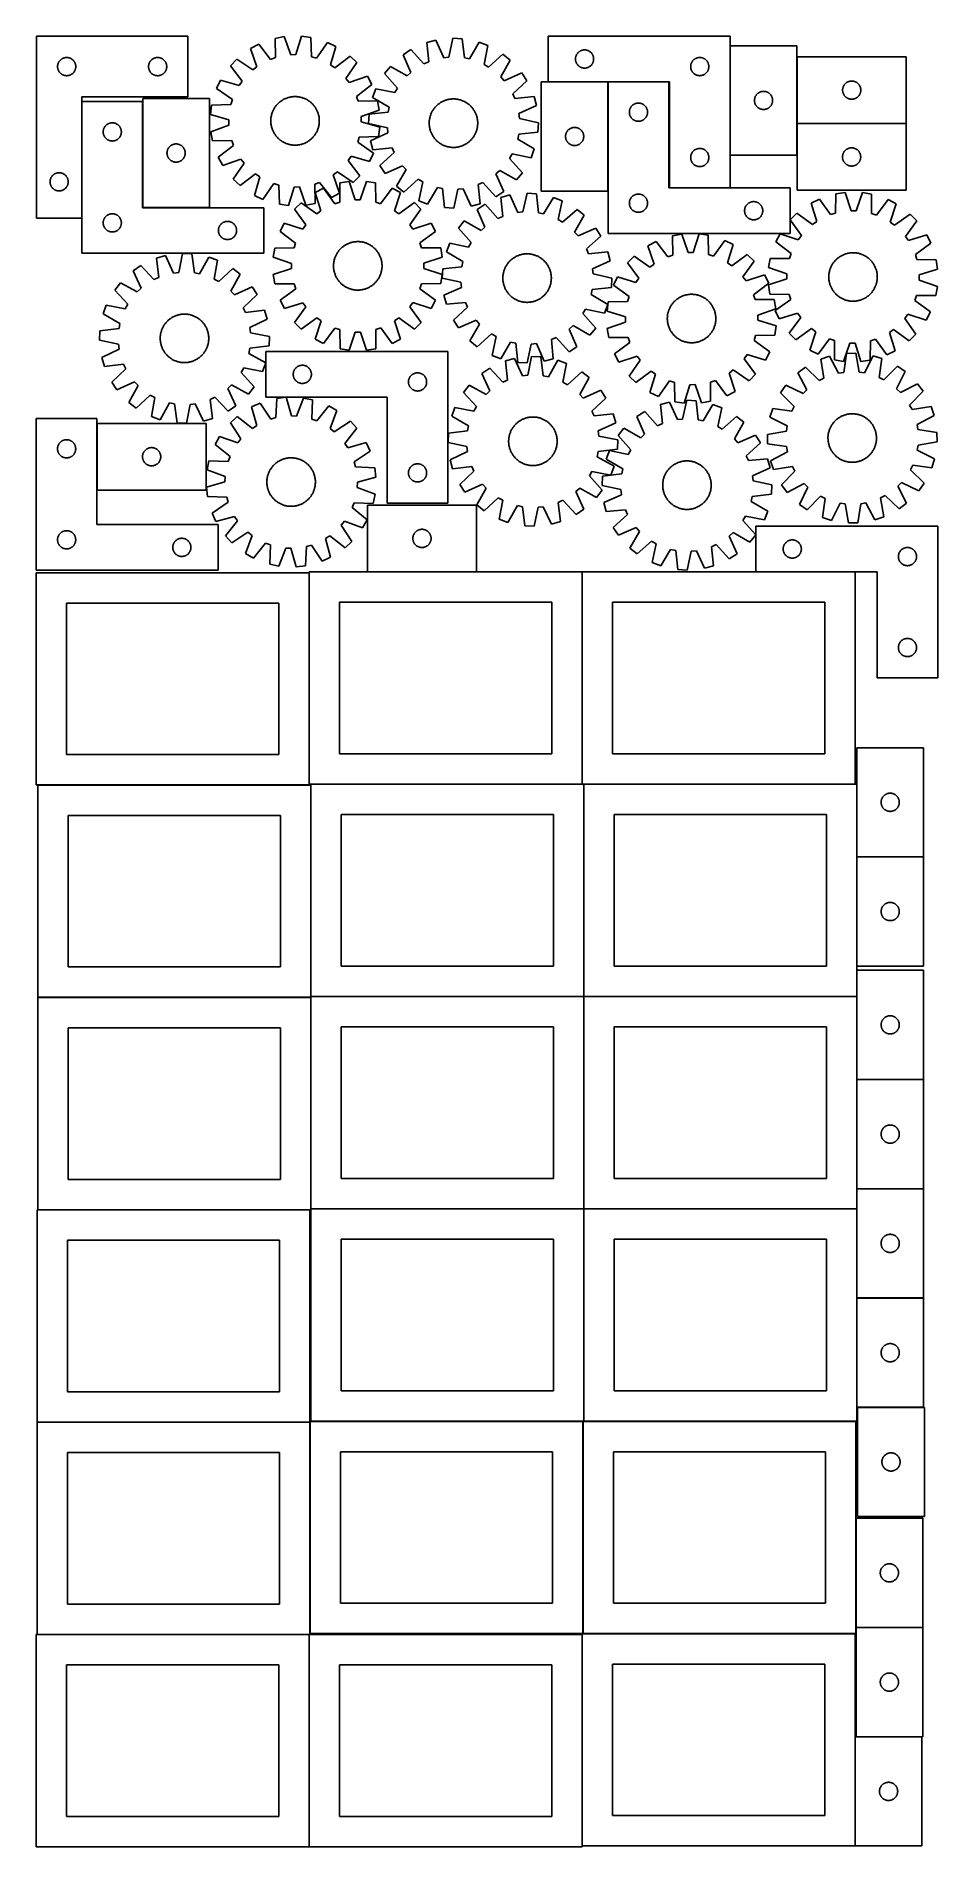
# Model space of a CAD drawing. Header units: millimetres. Extents: x 7 to 1493, y 8 to 2993.
import ezdxf

# ---------------------------------------------------------------- set-up
doc = ezdxf.new("R2010")
doc.units = ezdxf.units.MM
doc.layers.add('COMMON', color=5, linetype='CONTINUOUS', true_color=0x0000ff)
doc.layers.add('CUT', color=7, linetype='CONTINUOUS', true_color=0x000000)

msp = doc.modelspace()

# ---------------------------------------------------------------- linework, layer by layer
at = {"layer": 'COMMON'}
for p, q in [((1150.84975, 2977.598208), (1150.84975, 2797.598208)), ((949.522344, 2738.14728), (949.522344, 2918.14728)), ((1049.622344, 2918.307826), (949.622344, 2918.307826)), ((81.87357, 2885.674081), (81.87357, 2693.365533)), ((182.073571, 2885.674081), (182.073571, 2710.874082)), ((1261.049751, 2849.410467), (1261.049751, 2797.598208)), ((1441.149752, 2849.510468), (1261.276256, 2849.510468)), ((1150.74975, 2743.307826), (1050.74975, 2743.307826)), ((182.173572, 2710.774081), (292.173572, 2710.774081)), ((106.746389, 2355.053529), (106.746389, 2245.053529)), ((456.746389, 2108.849549), (456.746389, 1760.174328)), ((552.66949, 2110.274328), (732.66949, 2110.274328)), ((906.94639, 2110.174328), (906.94639, 1760.174328)), ((1357.046391, 2110.274329), (1193.265733, 2110.274329)), ((9.174232, 1758.749548), (456.646389, 1758.749548)), ((459.274232, 1758.649548), (459.274232, 1409.974327)), ((459.374233, 1760.074327), (906.84639, 1760.074327)), ((909.474233, 1759.974327), (909.474233, 1409.974327)), ((909.574234, 1760.074327), (1357.046391, 1760.074327)), ((1359.674234, 1759.974327), (1359.674234, 1640.247744)), ((1359.674234, 1640.047743), (1359.674234, 1460.047743)), ((1359.774235, 1640.147743), (1469.774235, 1640.147743)), ((1359.674234, 1453.223845), (1359.674234, 1409.974327)), ((459.174232, 1408.549548), (9.174232, 1408.549548)), ((459.274233, 1059.774326), (459.274233, 1408.449547)), ((459.374233, 1409.874326), (909.374233, 1409.874326)), ((909.474233, 1409.774326), (909.474233, 1059.774326)), ((909.574234, 1409.874326), (1359.574234, 1409.874326)), ((1359.674234, 1409.774326), (1359.674234, 1273.223845)), ((1359.674234, 1273.023844), (1359.674234, 1093.023844)), ((1359.774235, 1273.123844), (1469.774235, 1273.123844)), ((1359.674234, 1092.823843), (1359.674234, 1059.774326)), ((1359.774235, 1092.923843), (1469.774235, 1092.923843)), ((9.174232, 1058.349546), (457.849575, 1058.349546)), ((909.374233, 1059.674326), (459.374233, 1059.674326)), ((909.474233, 1059.574325), (909.474233, 709.574325)), ((1359.574234, 1059.674326), (909.574234, 1059.674326)), ((1359.674234, 1059.574325), (1359.674234, 912.823843)), ((1359.674234, 912.623842), (1359.674234, 732.623842)), ((1359.774235, 912.723842), (1469.774235, 912.723842)), ((1361.099119, 732.523841), (1469.774235, 732.523841)), ((7.849575, 708.149545), (457.849575, 708.149545)), ((457.949575, 708.049545), (457.949575, 359.374324)), ((459.374233, 709.474324), (908.049576, 709.474324)), ((908.149576, 709.374324), (908.149576, 359.374324)), ((909.574234, 709.474324), (1358.249577, 709.474324)), ((1358.349577, 549.574343), (1358.349577, 369.574343)), ((908.249577, 359.274323), (1356.924737, 359.274323)), ((1358.349577, 369.374342), (1358.349577, 359.374324)), ((1358.449578, 369.474342), (1468.449578, 369.474342)), ((7.849575, 357.949544), (456.524735, 357.949544)), ((456.624735, 357.849544), (456.624735, 7.849544)), ((906.824736, 357.849544), (906.824736, 9.174323)), ((1357.024737, 189.174323), (1357.024737, 9.174323)), ((1358.449578, 189.274323), (1467.124738, 189.274323))]:
    msp.add_line(p, q, dxfattribs=at)
at = {"layer": 'CUT'}
for p, q in [((6.77357, 2993.365533), (6.77357, 2693.365533)), ((256.77357, 2993.365533), (6.77357, 2993.365533)), ((256.77357, 2893.365533), (256.77357, 2993.365533)), ((415.485981, 2992.743709), (400.357079, 2989.942483)), ((400.357079, 2989.942483), (401.007789, 2958.184786)), ((426.248929, 2962.858366), (415.485981, 2992.743709)), ((444.01518, 2993.485755), (434.820374, 2963.08131)), ((459.269248, 2991.474792), (444.01518, 2993.485755)), ((460.27034, 2959.726208), (459.269248, 2991.474792)), ((665.41253, 2987.013477), (650.562498, 2982.987671)), ((678.577066, 2958.105524), (665.41253, 2987.013477)), ((693.786161, 2990.07989), (687.101772, 2959.026812)), ((709.153422, 2989.319747), (693.786161, 2990.07989)), ((712.740592, 2957.758585), (709.153422, 2989.319747)), ((1150.74975, 2993.407826), (850.74975, 2993.407826)), ((850.74975, 2993.407826), (850.74975, 2918.407826)), ((1150.74975, 2743.407826), (1150.74975, 2993.407826)), ((48.082253, 2955.590959), (48.723127, 2956.022167)), ((48.723127, 2956.022167), (49.385349, 2956.419812)), ((49.385349, 2956.419812), (50.067163, 2956.78284)), ((50.067163, 2956.78284), (50.766761, 2957.110287)), ((50.766761, 2957.110287), (51.482289, 2957.401286)), ((51.482289, 2957.401286), (52.211847, 2957.655064)), ((52.211847, 2957.655064), (52.953503, 2957.870949)), ((52.953503, 2957.870949), (53.705289, 2958.048369)), ((53.705289, 2958.048369), (54.465211, 2958.186852)), ((54.465211, 2958.186852), (55.231255, 2958.286032)), ((55.231255, 2958.286032), (56.001389, 2958.345645)), ((56.001389, 2958.345645), (56.77357, 2958.365533)), ((56.77357, 2958.365533), (57.545751, 2958.345645)), ((57.545751, 2958.345645), (58.315885, 2958.286032)), ((58.315885, 2958.286032), (59.081929, 2958.186852)), ((59.081929, 2958.186852), (59.841851, 2958.048369)), ((59.841851, 2958.048369), (60.593637, 2957.870949)), ((60.593637, 2957.870949), (61.335292, 2957.655064)), ((61.335292, 2957.655064), (62.064851, 2957.401286)), ((62.064851, 2957.401286), (62.780378, 2957.110287)), ((62.780378, 2957.110287), (63.479977, 2956.78284)), ((63.479977, 2956.78284), (64.161791, 2956.419812)), ((64.161791, 2956.419812), (64.824013, 2956.022167)), ((64.824013, 2956.022167), (65.464886, 2955.590959)), ((198.082253, 2955.590959), (198.723127, 2956.022167)), ((198.723127, 2956.022167), (199.385349, 2956.419812)), ((199.385349, 2956.419812), (200.067163, 2956.78284)), ((200.067163, 2956.78284), (200.766761, 2957.110287)), ((200.766761, 2957.110287), (201.482289, 2957.401286)), ((201.482289, 2957.401286), (202.211847, 2957.655064)), ((202.211847, 2957.655064), (202.953503, 2957.870949)), ((202.953503, 2957.870949), (203.705289, 2958.048369)), ((203.705289, 2958.048369), (204.465211, 2958.186852)), ((204.465211, 2958.186852), (205.231255, 2958.286032)), ((205.231255, 2958.286032), (206.001389, 2958.345645)), ((206.001389, 2958.345645), (206.77357, 2958.365533)), ((206.77357, 2958.365533), (207.545751, 2958.345645)), ((207.545751, 2958.345645), (208.315885, 2958.286032)), ((208.315885, 2958.286032), (209.081929, 2958.186852)), ((209.081929, 2958.186852), (209.841851, 2958.048369)), ((209.841851, 2958.048369), (210.593637, 2957.870949)), ((210.593637, 2957.870949), (211.335292, 2957.655064)), ((211.335292, 2957.655064), (212.064851, 2957.401286)), ((212.064851, 2957.401286), (212.780378, 2957.110287)), ((212.780378, 2957.110287), (213.479977, 2956.78284)), ((213.479977, 2956.78284), (214.161791, 2956.419812)), ((214.161791, 2956.419812), (214.824013, 2956.022167)), ((214.824013, 2956.022167), (215.464886, 2955.590959)), ((373.453504, 2980.420748), (359.930689, 2973.081535)), ((359.930689, 2973.081535), (370.363219, 2943.079251)), ((392.924754, 2955.324031), (373.453504, 2980.420748)), ((401.007789, 2958.184786), (392.924754, 2955.324031)), ((434.820374, 2963.08131), (426.248929, 2962.858366)), ((468.491162, 2957.289518), (460.27034, 2959.726208)), ((486.631433, 2983.364512), (468.491162, 2957.289518)), ((500.517491, 2976.738206), (486.631433, 2983.364512)), ((491.658735, 2946.234154), (500.517491, 2976.738206)), ((524.034262, 2960.569492), (498.724223, 2941.376351)), ((535.193047, 2949.976473), (524.034262, 2960.569492)), ((624.525146, 2971.303404), (611.645969, 2962.885723)), ((611.645969, 2962.885723), (624.490726, 2933.83427)), ((645.978413, 2947.878373), (624.525146, 2971.303404)), ((650.562498, 2982.987671), (653.801196, 2951.388848)), ((687.101772, 2959.026812), (678.577066, 2958.105524)), ((721.132762, 2956.000503), (712.740592, 2957.758585)), ((737.085923, 2983.468146), (721.132762, 2956.000503)), ((751.46616, 2977.996462), (737.085923, 2983.468146)), ((745.124825, 2946.871516), (751.46616, 2977.996462)), ((776.223302, 2963.79964), (752.562976, 2942.606157)), ((788.208877, 2954.152022), (776.223302, 2963.79964)), ((895.74975, 2955.907826), (895.769638, 2956.680008)), ((895.769638, 2955.135645), (895.74975, 2955.907826)), ((895.769638, 2956.680008), (895.829252, 2957.450141)), ((895.829252, 2957.450141), (895.928431, 2958.216185)), ((895.928431, 2958.216185), (896.066915, 2958.976107)), ((896.066915, 2958.976107), (896.244334, 2959.727893)), ((896.244334, 2959.727893), (896.460219, 2960.469549)), ((896.460219, 2960.469549), (896.713998, 2961.199108)), ((896.713998, 2961.199108), (897.004996, 2961.914635)), ((897.004996, 2961.914635), (897.332444, 2962.614233)), ((897.332444, 2962.614233), (897.695471, 2963.296047)), ((897.695471, 2963.296047), (898.093116, 2963.958269)), ((898.093116, 2963.958269), (898.524325, 2964.599143)), ((898.524325, 2964.599143), (898.987953, 2965.216969)), ((898.987953, 2965.216969), (899.482771, 2965.810108)), ((899.482771, 2965.810108), (900.007467, 2966.376989)), ((900.007467, 2966.376989), (900.56065, 2966.916107)), ((900.56065, 2966.916107), (901.140852, 2967.426033)), ((901.140852, 2967.426033), (901.746536, 2967.905415)), ((901.746536, 2967.905415), (902.376094, 2968.352982)), ((902.376094, 2968.352982), (903.027858, 2968.767546)), ((903.027858, 2968.767546), (903.700099, 2969.148008)), ((903.700099, 2969.148008), (904.391034, 2969.49336)), ((904.391034, 2969.49336), (905.098831, 2969.802686)), ((905.098831, 2969.802686), (905.821614, 2970.075165)), ((905.821614, 2970.075165), (906.557465, 2970.310075)), ((906.557465, 2970.310075), (907.304434, 2970.506792)), ((907.304434, 2970.506792), (908.060538, 2970.664796)), ((908.060538, 2970.664796), (908.823775, 2970.783667)), ((908.823775, 2970.783667), (909.592118, 2970.863089)), ((909.592118, 2970.863089), (910.363531, 2970.902853)), ((910.363531, 2970.902853), (911.135969, 2970.902853)), ((911.135969, 2970.902853), (911.907382, 2970.863089)), ((911.907382, 2970.863089), (912.675725, 2970.783667)), ((912.675725, 2970.783667), (913.438961, 2970.664796)), ((913.438961, 2970.664796), (914.195066, 2970.506792)), ((914.195066, 2970.506792), (914.942034, 2970.310075)), ((914.942034, 2970.310075), (915.677886, 2970.075165)), ((915.677886, 2970.075165), (916.400668, 2969.802686)), ((916.400668, 2969.802686), (917.108466, 2969.49336)), ((917.108466, 2969.49336), (917.799401, 2969.148008)), ((917.799401, 2969.148008), (918.471642, 2968.767546)), ((918.471642, 2968.767546), (919.123406, 2968.352982)), ((919.123406, 2968.352982), (919.752964, 2967.905415)), ((919.752964, 2967.905415), (920.358648, 2967.426033)), ((920.358648, 2967.426033), (920.93885, 2966.916107)), ((920.93885, 2966.916107), (921.492033, 2966.376989)), ((921.492033, 2966.376989), (922.016729, 2965.810108)), ((922.016729, 2965.810108), (922.511547, 2965.216969)), ((922.511547, 2965.216969), (922.975175, 2964.599143)), ((922.975175, 2964.599143), (923.406383, 2963.958269)), ((923.406383, 2963.958269), (923.804028, 2963.296047)), ((923.804028, 2963.296047), (924.167056, 2962.614233)), ((924.167056, 2962.614233), (924.494503, 2961.914635)), ((924.494503, 2961.914635), (924.785502, 2961.199108)), ((924.785502, 2961.199108), (925.039281, 2960.469549)), ((925.039281, 2960.469549), (925.255166, 2959.727893)), ((925.255166, 2959.727893), (925.432585, 2958.976107)), ((925.432585, 2958.976107), (925.571068, 2958.216185)), ((925.571068, 2958.216185), (925.670248, 2957.450141)), ((925.670248, 2957.450141), (925.729861, 2956.680008)), ((925.729861, 2956.680008), (925.74975, 2955.907826)), ((925.74975, 2955.907826), (925.729861, 2955.135645)), ((1091.746536, 2955.405415), (1092.376094, 2955.852982)), ((1092.376094, 2955.852982), (1093.027858, 2956.267546)), ((1093.027858, 2956.267546), (1093.700099, 2956.648008)), ((1093.700099, 2956.648008), (1094.391034, 2956.99336)), ((1094.391034, 2956.99336), (1095.098831, 2957.302686)), ((1095.098831, 2957.302686), (1095.821614, 2957.575165)), ((1095.821614, 2957.575165), (1096.557465, 2957.810075)), ((1096.557465, 2957.810075), (1097.304434, 2958.006792)), ((1097.304434, 2958.006792), (1098.060538, 2958.164796)), ((1098.060538, 2958.164796), (1098.823775, 2958.283667)), ((1098.823775, 2958.283667), (1099.592118, 2958.363089)), ((1099.592118, 2958.363089), (1100.363531, 2958.402853)), ((1100.363531, 2958.402853), (1101.135969, 2958.402853)), ((1101.135969, 2958.402853), (1101.907382, 2958.363089)), ((1101.907382, 2958.363089), (1102.675725, 2958.283667)), ((1102.675725, 2958.283667), (1103.438961, 2958.164796)), ((1103.438961, 2958.164796), (1104.195066, 2958.006792)), ((1104.195066, 2958.006792), (1104.942034, 2957.810075)), ((1104.942034, 2957.810075), (1105.677886, 2957.575165)), ((1105.677886, 2957.575165), (1106.400668, 2957.302686)), ((1106.400668, 2957.302686), (1107.108466, 2956.99336)), ((1107.108466, 2956.99336), (1107.799401, 2956.648008)), ((1107.799401, 2956.648008), (1108.471642, 2956.267546)), ((1108.471642, 2956.267546), (1109.123406, 2955.852982)), ((1109.123406, 2955.852982), (1109.752964, 2955.405415)), ((1260.949751, 2977.598208), (1150.949751, 2977.598208)), ((1150.949751, 2977.598208), (1150.949751, 2797.598208)), ((1260.949751, 2797.598208), (1260.949751, 2977.598208)), ((1441.276256, 2959.610468), (1261.276256, 2959.610468)), ((1261.276256, 2959.610468), (1261.276256, 2849.610468)), ((1441.276256, 2849.610468), (1441.276256, 2959.610468)), ((41.778543, 2943.751752), (41.818307, 2944.523165)), ((41.778543, 2942.979315), (41.778543, 2943.751752)), ((41.818307, 2942.207902), (41.778543, 2942.979315)), ((41.818307, 2944.523165), (41.89773, 2945.291509)), ((41.89773, 2941.439558), (41.818307, 2942.207902)), ((41.89773, 2945.291509), (42.016601, 2946.054745)), ((42.016601, 2940.676322), (41.89773, 2941.439558)), ((42.016601, 2946.054745), (42.174604, 2946.81085)), ((42.174604, 2939.920217), (42.016601, 2940.676322)), ((42.174604, 2946.81085), (42.371322, 2947.557818)), ((42.371322, 2939.173249), (42.174604, 2939.920217)), ((42.371322, 2947.557818), (42.606231, 2948.293669)), ((42.606231, 2938.437398), (42.371322, 2939.173249)), ((42.606231, 2948.293669), (42.87871, 2949.016452)), ((42.87871, 2937.714615), (42.606231, 2938.437398)), ((42.87871, 2949.016452), (43.188036, 2949.724249)), ((43.188036, 2937.006818), (42.87871, 2937.714615)), ((43.188036, 2949.724249), (43.533388, 2950.415185)), ((43.533388, 2936.315882), (43.188036, 2937.006818)), ((43.533388, 2950.415185), (43.91385, 2951.087426)), ((43.91385, 2935.643641), (43.533388, 2936.315882)), ((43.91385, 2951.087426), (44.328415, 2951.739189)), ((44.328415, 2934.991878), (43.91385, 2935.643641)), ((44.328415, 2951.739189), (44.775981, 2952.368748)), ((44.775981, 2934.362319), (44.328415, 2934.991878)), ((44.775981, 2952.368748), (45.255363, 2952.974431)), ((45.255363, 2933.756636), (44.775981, 2934.362319)), ((45.255363, 2952.974431), (45.765289, 2953.554634)), ((45.765289, 2933.176433), (45.255363, 2933.756636)), ((45.765289, 2953.554634), (46.304408, 2954.107816)), ((46.304408, 2932.623251), (45.765289, 2933.176433)), ((46.304408, 2954.107816), (46.871288, 2954.632512)), ((46.871288, 2932.098555), (46.304408, 2932.623251)), ((46.871288, 2954.632512), (47.464428, 2955.127331)), ((47.464428, 2931.603736), (46.871288, 2932.098555)), ((47.464428, 2955.127331), (48.082253, 2955.590959)), ((48.082253, 2931.140108), (47.464428, 2931.603736)), ((48.723127, 2930.7089), (48.082253, 2931.140108)), ((49.385349, 2930.311255), (48.723127, 2930.7089)), ((50.067163, 2929.948227), (49.385349, 2930.311255)), ((50.766761, 2929.62078), (50.067163, 2929.948227)), ((51.482289, 2929.329781), (50.766761, 2929.62078)), ((52.211847, 2929.076003), (51.482289, 2929.329781)), ((52.953503, 2928.860118), (52.211847, 2929.076003)), ((53.705289, 2928.682698), (52.953503, 2928.860118)), ((54.465211, 2928.544215), (53.705289, 2928.682698)), ((55.231255, 2928.445035), (54.465211, 2928.544215)), ((56.001389, 2928.385422), (55.231255, 2928.445035)), ((56.77357, 2928.365533), (56.001389, 2928.385422)), ((57.545751, 2928.385422), (56.77357, 2928.365533)), ((58.315885, 2928.445035), (57.545751, 2928.385422)), ((59.081929, 2928.544215), (58.315885, 2928.445035)), ((59.841851, 2928.682698), (59.081929, 2928.544215)), ((60.593637, 2928.860118), (59.841851, 2928.682698)), ((61.335292, 2929.076003), (60.593637, 2928.860118)), ((62.064851, 2929.329781), (61.335292, 2929.076003)), ((62.780378, 2929.62078), (62.064851, 2929.329781)), ((63.479977, 2929.948227), (62.780378, 2929.62078)), ((64.161791, 2930.311255), (63.479977, 2929.948227)), ((64.824013, 2930.7089), (64.161791, 2930.311255)), ((65.464886, 2931.140108), (64.824013, 2930.7089)), ((65.464886, 2955.590959), (66.082712, 2955.127331)), ((66.082712, 2931.603736), (65.464886, 2931.140108)), ((66.082712, 2955.127331), (66.675852, 2954.632512)), ((66.675852, 2932.098555), (66.082712, 2931.603736)), ((66.675852, 2954.632512), (67.242732, 2954.107816)), ((67.242732, 2932.623251), (66.675852, 2932.098555)), ((67.242732, 2954.107816), (67.78185, 2953.554634)), ((67.78185, 2933.176433), (67.242732, 2932.623251)), ((67.78185, 2953.554634), (68.291777, 2952.974431)), ((68.291777, 2933.756636), (67.78185, 2933.176433)), ((68.291777, 2952.974431), (68.771159, 2952.368748)), ((68.771159, 2934.362319), (68.291777, 2933.756636)), ((68.771159, 2952.368748), (69.218725, 2951.739189)), ((69.218725, 2934.991878), (68.771159, 2934.362319)), ((69.218725, 2951.739189), (69.633289, 2951.087426)), ((69.633289, 2935.643641), (69.218725, 2934.991878)), ((69.633289, 2951.087426), (70.013752, 2950.415185)), ((70.013752, 2936.315882), (69.633289, 2935.643641)), ((70.013752, 2950.415185), (70.359104, 2949.724249)), ((70.359104, 2937.006818), (70.013752, 2936.315882)), ((70.359104, 2949.724249), (70.668429, 2949.016452)), ((70.668429, 2937.714615), (70.359104, 2937.006818)), ((70.668429, 2949.016452), (70.940908, 2948.293669)), ((70.940908, 2938.437398), (70.668429, 2937.714615)), ((70.940908, 2948.293669), (71.175818, 2947.557818)), ((71.175818, 2939.173249), (70.940908, 2938.437398)), ((71.175818, 2947.557818), (71.372535, 2946.81085)), ((71.372535, 2939.920217), (71.175818, 2939.173249)), ((71.372535, 2946.81085), (71.530539, 2946.054745)), ((71.530539, 2940.676322), (71.372535, 2939.920217)), ((71.530539, 2946.054745), (71.64941, 2945.291509)), ((71.64941, 2941.439558), (71.530539, 2940.676322)), ((71.64941, 2945.291509), (71.728833, 2944.523165)), ((71.728833, 2942.207902), (71.64941, 2941.439558)), ((71.728833, 2944.523165), (71.768597, 2943.751752)), ((71.768597, 2942.979315), (71.728833, 2942.207902)), ((71.768597, 2943.751752), (71.768597, 2942.979315)), ((191.778543, 2943.751752), (191.818307, 2944.523165)), ((191.778543, 2942.979315), (191.778543, 2943.751752)), ((191.818307, 2942.207902), (191.778543, 2942.979315)), ((191.818307, 2944.523165), (191.89773, 2945.291509)), ((191.89773, 2941.439558), (191.818307, 2942.207902)), ((191.89773, 2945.291509), (192.016601, 2946.054745)), ((192.016601, 2940.676322), (191.89773, 2941.439558)), ((192.016601, 2946.054745), (192.174604, 2946.81085)), ((192.174604, 2939.920217), (192.016601, 2940.676322)), ((192.174604, 2946.81085), (192.371322, 2947.557818)), ((192.371322, 2939.173249), (192.174604, 2939.920217)), ((192.371322, 2947.557818), (192.606231, 2948.293669)), ((192.606231, 2938.437398), (192.371322, 2939.173249)), ((192.606231, 2948.293669), (192.87871, 2949.016452)), ((192.87871, 2937.714615), (192.606231, 2938.437398)), ((192.87871, 2949.016452), (193.188036, 2949.724249)), ((193.188036, 2937.006818), (192.87871, 2937.714615)), ((193.188036, 2949.724249), (193.533388, 2950.415185)), ((193.533388, 2936.315882), (193.188036, 2937.006818)), ((193.533388, 2950.415185), (193.91385, 2951.087426)), ((193.91385, 2935.643641), (193.533388, 2936.315882)), ((193.91385, 2951.087426), (194.328415, 2951.739189)), ((194.328415, 2934.991878), (193.91385, 2935.643641)), ((194.328415, 2951.739189), (194.775981, 2952.368748)), ((194.775981, 2934.362319), (194.328415, 2934.991878)), ((194.775981, 2952.368748), (195.255363, 2952.974431)), ((195.255363, 2933.756636), (194.775981, 2934.362319)), ((195.255363, 2952.974431), (195.765289, 2953.554634)), ((195.765289, 2933.176433), (195.255363, 2933.756636)), ((195.765289, 2953.554634), (196.304408, 2954.107816)), ((196.304408, 2932.623251), (195.765289, 2933.176433)), ((196.304408, 2954.107816), (196.871288, 2954.632512)), ((196.871288, 2932.098555), (196.304408, 2932.623251)), ((196.871288, 2954.632512), (197.464428, 2955.127331)), ((197.464428, 2931.603736), (196.871288, 2932.098555)), ((197.464428, 2955.127331), (198.082253, 2955.590959)), ((198.082253, 2931.140108), (197.464428, 2931.603736)), ((198.723127, 2930.7089), (198.082253, 2931.140108)), ((199.385349, 2930.311255), (198.723127, 2930.7089)), ((200.067163, 2929.948227), (199.385349, 2930.311255)), ((200.766761, 2929.62078), (200.067163, 2929.948227)), ((201.482289, 2929.329781), (200.766761, 2929.62078)), ((202.211847, 2929.076003), (201.482289, 2929.329781)), ((202.953503, 2928.860118), (202.211847, 2929.076003)), ((203.705289, 2928.682698), (202.953503, 2928.860118)), ((204.465211, 2928.544215), (203.705289, 2928.682698)), ((205.231255, 2928.445035), (204.465211, 2928.544215)), ((206.001389, 2928.385422), (205.231255, 2928.445035)), ((206.77357, 2928.365533), (206.001389, 2928.385422)), ((207.545751, 2928.385422), (206.77357, 2928.365533)), ((208.315885, 2928.445035), (207.545751, 2928.385422)), ((209.081929, 2928.544215), (208.315885, 2928.445035)), ((209.841851, 2928.682698), (209.081929, 2928.544215)), ((210.593637, 2928.860118), (209.841851, 2928.682698)), ((211.335292, 2929.076003), (210.593637, 2928.860118)), ((212.064851, 2929.329781), (211.335292, 2929.076003)), ((212.780378, 2929.62078), (212.064851, 2929.329781)), ((213.479977, 2929.948227), (212.780378, 2929.62078)), ((214.161791, 2930.311255), (213.479977, 2929.948227)), ((214.824013, 2930.7089), (214.161791, 2930.311255)), ((215.464886, 2931.140108), (214.824013, 2930.7089)), ((215.464886, 2955.590959), (216.082712, 2955.127331)), ((216.082712, 2931.603736), (215.464886, 2931.140108)), ((216.082712, 2955.127331), (216.675852, 2954.632512)), ((216.675852, 2932.098555), (216.082712, 2931.603736)), ((216.675852, 2954.632512), (217.242732, 2954.107816)), ((217.242732, 2932.623251), (216.675852, 2932.098555)), ((217.242732, 2954.107816), (217.78185, 2953.554634)), ((217.78185, 2933.176433), (217.242732, 2932.623251)), ((217.78185, 2953.554634), (218.291777, 2952.974431)), ((218.291777, 2933.756636), (217.78185, 2933.176433)), ((218.291777, 2952.974431), (218.771159, 2952.368748)), ((218.771159, 2934.362319), (218.291777, 2933.756636)), ((218.771159, 2952.368748), (219.218725, 2951.739189)), ((219.218725, 2934.991878), (218.771159, 2934.362319)), ((219.218725, 2951.739189), (219.633289, 2951.087426)), ((219.633289, 2935.643641), (219.218725, 2934.991878)), ((219.633289, 2951.087426), (220.013752, 2950.415185)), ((220.013752, 2936.315882), (219.633289, 2935.643641)), ((220.013752, 2950.415185), (220.359104, 2949.724249)), ((220.359104, 2937.006818), (220.013752, 2936.315882)), ((220.359104, 2949.724249), (220.668429, 2949.016452)), ((220.668429, 2937.714615), (220.359104, 2937.006818)), ((220.668429, 2949.016452), (220.940908, 2948.293669)), ((220.940908, 2938.437398), (220.668429, 2937.714615)), ((220.940908, 2948.293669), (221.175818, 2947.557818)), ((221.175818, 2939.173249), (220.940908, 2938.437398)), ((221.175818, 2947.557818), (221.372535, 2946.81085)), ((221.372535, 2939.920217), (221.175818, 2939.173249)), ((221.372535, 2946.81085), (221.530539, 2946.054745)), ((221.530539, 2940.676322), (221.372535, 2939.920217)), ((221.530539, 2946.054745), (221.64941, 2945.291509)), ((221.64941, 2941.439558), (221.530539, 2940.676322)), ((221.64941, 2945.291509), (221.728833, 2944.523165)), ((221.728833, 2942.207902), (221.64941, 2941.439558)), ((221.728833, 2944.523165), (221.768597, 2943.751752)), ((221.768597, 2942.979315), (221.728833, 2942.207902)), ((221.768597, 2943.751752), (221.768597, 2942.979315)), ((337.286246, 2955.712165), (326.693227, 2944.55338)), ((326.693227, 2944.55338), (345.886368, 2919.243341)), ((363.559818, 2937.860717), (337.286246, 2955.712165)), ((370.363219, 2943.079251), (363.559818, 2937.860717)), ((498.724223, 2941.376351), (491.658735, 2946.234154)), ((517.341599, 2923.702901), (535.193047, 2949.976473)), ((552.562418, 2927.33203), (522.560133, 2916.8995)), ((559.90163, 2913.809215), (552.562418, 2927.33203)), ((590.493612, 2943.727341), (580.845994, 2931.741766)), ((580.845994, 2931.741766), (602.039477, 2908.08144)), ((618.135614, 2928.078236), (590.493612, 2943.727341)), ((624.490726, 2933.83427), (618.135614, 2928.078236)), ((653.801196, 2951.388848), (645.978413, 2947.878373)), ((752.562976, 2942.606157), (745.124825, 2946.871516)), ((772.559772, 2926.51002), (788.208877, 2954.152022)), ((778.315806, 2920.154908), (772.559772, 2926.51002)), ((807.367259, 2932.999665), (778.315806, 2920.154908)), ((815.78494, 2920.120488), (807.367259, 2932.999665)), ((895.829252, 2954.365511), (895.769638, 2955.135645)), ((895.928431, 2953.599468), (895.829252, 2954.365511)), ((896.066915, 2952.839545), (895.928431, 2953.599468)), ((896.244334, 2952.08776), (896.066915, 2952.839545)), ((896.460219, 2951.346104), (896.244334, 2952.08776)), ((896.713998, 2950.616545), (896.460219, 2951.346104)), ((897.004996, 2949.901018), (896.713998, 2950.616545)), ((897.332444, 2949.20142), (897.004996, 2949.901018)), ((897.695471, 2948.519605), (897.332444, 2949.20142)), ((898.093116, 2947.857384), (897.695471, 2948.519605)), ((898.524325, 2947.21651), (898.093116, 2947.857384)), ((898.987953, 2946.598684), (898.524325, 2947.21651)), ((899.482771, 2946.005545), (898.987953, 2946.598684)), ((900.007467, 2945.438664), (899.482771, 2946.005545)), ((900.56065, 2944.899546), (900.007467, 2945.438664)), ((901.140852, 2944.38962), (900.56065, 2944.899546)), ((901.746536, 2943.910238), (901.140852, 2944.38962)), ((902.376094, 2943.462671), (901.746536, 2943.910238)), ((903.027858, 2943.048107), (902.376094, 2943.462671)), ((903.700099, 2942.667644), (903.027858, 2943.048107)), ((904.391034, 2942.322292), (903.700099, 2942.667644)), ((905.098831, 2942.012967), (904.391034, 2942.322292)), ((905.821614, 2941.740488), (905.098831, 2942.012967)), ((906.557465, 2941.505578), (905.821614, 2941.740488)), ((907.304434, 2941.308861), (906.557465, 2941.505578)), ((908.060538, 2941.150857), (907.304434, 2941.308861)), ((908.823775, 2941.031986), (908.060538, 2941.150857)), ((909.592118, 2940.952564), (908.823775, 2941.031986)), ((910.363531, 2940.912799), (909.592118, 2940.952564)), ((911.135969, 2940.912799), (910.363531, 2940.912799)), ((911.907382, 2940.952564), (911.135969, 2940.912799)), ((912.675725, 2941.031986), (911.907382, 2940.952564)), ((913.438961, 2941.150857), (912.675725, 2941.031986)), ((914.195066, 2941.308861), (913.438961, 2941.150857)), ((914.942034, 2941.505578), (914.195066, 2941.308861)), ((915.677886, 2941.740488), (914.942034, 2941.505578)), ((916.400668, 2942.012967), (915.677886, 2941.740488)), ((917.108466, 2942.322292), (916.400668, 2942.012967)), ((917.799401, 2942.667644), (917.108466, 2942.322292)), ((918.471642, 2943.048107), (917.799401, 2942.667644)), ((919.123406, 2943.462671), (918.471642, 2943.048107)), ((919.752964, 2943.910238), (919.123406, 2943.462671)), ((920.358648, 2944.38962), (919.752964, 2943.910238)), ((920.93885, 2944.899546), (920.358648, 2944.38962)), ((921.492033, 2945.438664), (920.93885, 2944.899546)), ((922.016729, 2946.005545), (921.492033, 2945.438664)), ((922.511547, 2946.598684), (922.016729, 2946.005545)), ((922.975175, 2947.21651), (922.511547, 2946.598684)), ((923.406383, 2947.857384), (922.975175, 2947.21651)), ((923.804028, 2948.519605), (923.406383, 2947.857384)), ((924.167056, 2949.20142), (923.804028, 2948.519605)), ((924.494503, 2949.901018), (924.167056, 2949.20142)), ((924.785502, 2950.616545), (924.494503, 2949.901018)), ((925.039281, 2951.346104), (924.785502, 2950.616545)), ((925.255166, 2952.08776), (925.039281, 2951.346104)), ((925.432585, 2952.839545), (925.255166, 2952.08776)), ((925.571068, 2953.599468), (925.432585, 2952.839545)), ((925.670248, 2954.365511), (925.571068, 2953.599468)), ((925.729861, 2955.135645), (925.670248, 2954.365511)), ((1085.74975, 2943.407826), (1085.769638, 2944.180008)), ((1085.769638, 2942.635645), (1085.74975, 2943.407826)), ((1085.769638, 2944.180008), (1085.829252, 2944.950141)), ((1085.829252, 2941.865511), (1085.769638, 2942.635645)), ((1085.829252, 2944.950141), (1085.928431, 2945.716185)), ((1085.928431, 2941.099468), (1085.829252, 2941.865511)), ((1085.928431, 2945.716185), (1086.066915, 2946.476107)), ((1086.066915, 2940.339545), (1085.928431, 2941.099468)), ((1086.066915, 2946.476107), (1086.244334, 2947.227893)), ((1086.244334, 2939.58776), (1086.066915, 2940.339545)), ((1086.244334, 2947.227893), (1086.460219, 2947.969549)), ((1086.460219, 2938.846104), (1086.244334, 2939.58776)), ((1086.460219, 2947.969549), (1086.713998, 2948.699108)), ((1086.713998, 2938.116545), (1086.460219, 2938.846104)), ((1086.713998, 2948.699108), (1087.004996, 2949.414635)), ((1087.004996, 2937.401018), (1086.713998, 2938.116545)), ((1087.004996, 2949.414635), (1087.332444, 2950.114233)), ((1087.332444, 2936.70142), (1087.004996, 2937.401018)), ((1087.332444, 2950.114233), (1087.695471, 2950.796047)), ((1087.695471, 2936.019605), (1087.332444, 2936.70142)), ((1087.695471, 2950.796047), (1088.093116, 2951.458269)), ((1088.093116, 2935.357384), (1087.695471, 2936.019605)), ((1088.093116, 2951.458269), (1088.524325, 2952.099143)), ((1088.524325, 2934.71651), (1088.093116, 2935.357384)), ((1088.524325, 2952.099143), (1088.987953, 2952.716969)), ((1088.987953, 2934.098684), (1088.524325, 2934.71651)), ((1088.987953, 2952.716969), (1089.482771, 2953.310108)), ((1089.482771, 2933.505545), (1088.987953, 2934.098684)), ((1089.482771, 2953.310108), (1090.007467, 2953.876989)), ((1090.007467, 2932.938664), (1089.482771, 2933.505545)), ((1090.007467, 2953.876989), (1090.56065, 2954.416107)), ((1090.56065, 2932.399546), (1090.007467, 2932.938664)), ((1090.56065, 2954.416107), (1091.140852, 2954.926033)), ((1091.140852, 2931.88962), (1090.56065, 2932.399546)), ((1091.140852, 2954.926033), (1091.746536, 2955.405415)), ((1091.746536, 2931.410238), (1091.140852, 2931.88962)), ((1092.376094, 2930.962671), (1091.746536, 2931.410238)), ((1093.027858, 2930.548107), (1092.376094, 2930.962671)), ((1093.700099, 2930.167644), (1093.027858, 2930.548107)), ((1094.391034, 2929.822292), (1093.700099, 2930.167644)), ((1095.098831, 2929.512967), (1094.391034, 2929.822292)), ((1095.821614, 2929.240488), (1095.098831, 2929.512967)), ((1096.557465, 2929.005578), (1095.821614, 2929.240488)), ((1097.304434, 2928.808861), (1096.557465, 2929.005578)), ((1098.060538, 2928.650857), (1097.304434, 2928.808861)), ((1098.823775, 2928.531986), (1098.060538, 2928.650857)), ((1099.592118, 2928.452564), (1098.823775, 2928.531986)), ((1100.363531, 2928.412799), (1099.592118, 2928.452564)), ((1101.135969, 2928.412799), (1100.363531, 2928.412799)), ((1101.907382, 2928.452564), (1101.135969, 2928.412799)), ((1102.675725, 2928.531986), (1101.907382, 2928.452564)), ((1103.438961, 2928.650857), (1102.675725, 2928.531986)), ((1104.195066, 2928.808861), (1103.438961, 2928.650857)), ((1104.942034, 2929.005578), (1104.195066, 2928.808861)), ((1105.677886, 2929.240488), (1104.942034, 2929.005578)), ((1106.400668, 2929.512967), (1105.677886, 2929.240488)), ((1107.108466, 2929.822292), (1106.400668, 2929.512967)), ((1107.799401, 2930.167644), (1107.108466, 2929.822292)), ((1108.471642, 2930.548107), (1107.799401, 2930.167644)), ((1109.123406, 2930.962671), (1108.471642, 2930.548107)), ((1109.752964, 2931.410238), (1109.123406, 2930.962671)), ((1109.752964, 2955.405415), (1110.358648, 2954.926033)), ((1110.358648, 2931.88962), (1109.752964, 2931.410238)), ((1110.358648, 2954.926033), (1110.93885, 2954.416107)), ((1110.93885, 2932.399546), (1110.358648, 2931.88962)), ((1110.93885, 2954.416107), (1111.492033, 2953.876989)), ((1111.492033, 2932.938664), (1110.93885, 2932.399546)), ((1111.492033, 2953.876989), (1112.016729, 2953.310108)), ((1112.016729, 2933.505545), (1111.492033, 2932.938664)), ((1112.016729, 2953.310108), (1112.511547, 2952.716969)), ((1112.511547, 2934.098684), (1112.016729, 2933.505545)), ((1112.511547, 2952.716969), (1112.975175, 2952.099143)), ((1112.975175, 2934.71651), (1112.511547, 2934.098684)), ((1112.975175, 2952.099143), (1113.406383, 2951.458269)), ((1113.406383, 2935.357384), (1112.975175, 2934.71651)), ((1113.406383, 2951.458269), (1113.804028, 2950.796047)), ((1113.804028, 2936.019605), (1113.406383, 2935.357384)), ((1113.804028, 2950.796047), (1114.167056, 2950.114233)), ((1114.167056, 2936.70142), (1113.804028, 2936.019605)), ((1114.167056, 2950.114233), (1114.494503, 2949.414635)), ((1114.494503, 2937.401018), (1114.167056, 2936.70142)), ((1114.494503, 2949.414635), (1114.785502, 2948.699108)), ((1114.785502, 2938.116545), (1114.494503, 2937.401018)), ((1114.785502, 2948.699108), (1115.039281, 2947.969549)), ((1115.039281, 2938.846104), (1114.785502, 2938.116545)), ((1115.039281, 2947.969549), (1115.255166, 2947.227893)), ((1115.255166, 2939.58776), (1115.039281, 2938.846104)), ((1115.255166, 2947.227893), (1115.432585, 2946.476107)), ((1115.432585, 2940.339545), (1115.255166, 2939.58776)), ((1115.432585, 2946.476107), (1115.571068, 2945.716185)), ((1115.571068, 2941.099468), (1115.432585, 2940.339545)), ((1115.571068, 2945.716185), (1115.670248, 2944.950141)), ((1115.670248, 2941.865511), (1115.571068, 2941.099468)), ((1115.670248, 2944.950141), (1115.729861, 2944.180008)), ((1115.729861, 2942.635645), (1115.670248, 2941.865511)), ((1115.729861, 2944.180008), (1115.74975, 2943.407826)), ((1115.74975, 2943.407826), (1115.729861, 2942.635645)), ((310.524512, 2921.036609), (303.898207, 2907.150551)), ((303.898207, 2907.150551), (329.973201, 2889.01028)), ((341.028565, 2912.177853), (310.524512, 2921.036609)), ((345.886368, 2919.243341), (341.028565, 2912.177853)), ((522.560133, 2916.8995), (517.341599, 2923.702901)), ((534.804914, 2894.337965), (559.90163, 2913.809215)), ((566.649172, 2906.984624), (561.177488, 2892.604387)), ((597.774118, 2900.643289), (566.649172, 2906.984624)), ((602.039477, 2908.08144), (597.774118, 2900.643289)), ((792.359909, 2898.667221), (815.78494, 2920.120488)), ((795.870384, 2890.844438), (792.359909, 2898.667221)), ((949.422343, 2918.14728), (839.422343, 2918.14728)), ((839.422343, 2918.14728), (839.422343, 2738.14728)), ((850.74975, 2918.407826), (1050.74975, 2918.407826)), ((949.422343, 2738.14728), (949.422343, 2918.14728)), ((1049.622344, 2918.207825), (949.622344, 2918.207825)), ((949.622344, 2918.207825), (949.622344, 2668.207825)), ((1049.622344, 2743.207825), (1049.622344, 2918.207825)), ((1050.74975, 2918.407826), (1050.74975, 2743.407826)), ((1193.504596, 2895.971863), (1193.952162, 2896.601422)), ((1193.952162, 2896.601422), (1194.431544, 2897.207105)), ((1194.431544, 2897.207105), (1194.94147, 2897.787308)), ((1194.94147, 2897.787308), (1195.480589, 2898.34049)), ((1195.480589, 2898.34049), (1196.047469, 2898.865187)), ((1196.047469, 2898.865187), (1196.640609, 2899.360005)), ((1196.640609, 2899.360005), (1197.258434, 2899.823633)), ((1197.258434, 2899.823633), (1197.899308, 2900.254841)), ((1197.899308, 2900.254841), (1198.56153, 2900.652486)), ((1198.56153, 2900.652486), (1199.243344, 2901.015514)), ((1199.243344, 2901.015514), (1199.942942, 2901.342961)), ((1199.942942, 2901.342961), (1200.65847, 2901.63396)), ((1200.65847, 2901.63396), (1201.388028, 2901.887738)), ((1201.388028, 2901.887738), (1202.129684, 2902.103623)), ((1202.129684, 2902.103623), (1202.88147, 2902.281043)), ((1202.88147, 2902.281043), (1203.641392, 2902.419526)), ((1203.641392, 2902.419526), (1204.407436, 2902.518706)), ((1204.407436, 2902.518706), (1205.17757, 2902.578319)), ((1205.17757, 2902.578319), (1205.949751, 2902.598208)), ((1205.949751, 2902.598208), (1206.721932, 2902.578319)), ((1206.721932, 2902.578319), (1207.492066, 2902.518706)), ((1207.492066, 2902.518706), (1208.258109, 2902.419526)), ((1208.258109, 2902.419526), (1209.018032, 2902.281043)), ((1209.018032, 2902.281043), (1209.769818, 2902.103623)), ((1209.769818, 2902.103623), (1210.511473, 2901.887738)), ((1210.511473, 2901.887738), (1211.241032, 2901.63396)), ((1211.241032, 2901.63396), (1211.956559, 2901.342961)), ((1211.956559, 2901.342961), (1212.656158, 2901.015514)), ((1212.656158, 2901.015514), (1213.337972, 2900.652486)), ((1213.337972, 2900.652486), (1214.000194, 2900.254841)), ((1214.000194, 2900.254841), (1214.641067, 2899.823633)), ((1214.641067, 2899.823633), (1215.258893, 2899.360005)), ((1215.258893, 2899.360005), (1215.852033, 2898.865187)), ((1215.852033, 2898.865187), (1216.418913, 2898.34049)), ((1216.418913, 2898.34049), (1216.958031, 2897.787308)), ((1216.958031, 2897.787308), (1217.467958, 2897.207105)), ((1217.467958, 2897.207105), (1217.94734, 2896.601422)), ((1217.94734, 2896.601422), (1218.394906, 2895.971863)), ((1336.276256, 2904.610468), (1336.296145, 2905.38265)), ((1336.296145, 2903.838287), (1336.276256, 2904.610468)), ((1336.296145, 2905.38265), (1336.355758, 2906.152783)), ((1336.355758, 2903.068153), (1336.296145, 2903.838287)), ((1336.355758, 2906.152783), (1336.454938, 2906.918827)), ((1336.454938, 2902.30211), (1336.355758, 2903.068153)), ((1336.454938, 2906.918827), (1336.593421, 2907.678749)), ((1336.593421, 2901.542187), (1336.454938, 2902.30211)), ((1336.593421, 2907.678749), (1336.77084, 2908.430535)), ((1336.77084, 2900.790402), (1336.593421, 2901.542187)), ((1336.77084, 2908.430535), (1336.986725, 2909.172191)), ((1336.986725, 2900.048746), (1336.77084, 2900.790402)), ((1336.986725, 2909.172191), (1337.240504, 2909.90175)), ((1337.240504, 2899.319187), (1336.986725, 2900.048746)), ((1337.240504, 2909.90175), (1337.531502, 2910.617277)), ((1337.531502, 2898.60366), (1337.240504, 2899.319187)), ((1337.531502, 2910.617277), (1337.85895, 2911.316875)), ((1337.85895, 2897.904061), (1337.531502, 2898.60366)), ((1337.85895, 2911.316875), (1338.221977, 2911.998689)), ((1338.221977, 2897.222247), (1337.85895, 2897.904061)), ((1338.221977, 2911.998689), (1338.619623, 2912.660911)), ((1338.619623, 2896.560025), (1338.221977, 2897.222247)), ((1338.619623, 2912.660911), (1339.050831, 2913.301785)), ((1339.050831, 2895.919152), (1338.619623, 2896.560025)), ((1339.050831, 2913.301785), (1339.514459, 2913.919611)), ((1339.514459, 2913.919611), (1340.009277, 2914.51275)), ((1340.009277, 2914.51275), (1340.533973, 2915.079631)), ((1340.533973, 2915.079631), (1341.087156, 2915.618749)), ((1341.087156, 2915.618749), (1341.667358, 2916.128675)), ((1341.667358, 2916.128675), (1342.273042, 2916.608057)), ((1342.273042, 2916.608057), (1342.9026, 2917.055624)), ((1342.9026, 2917.055624), (1343.554364, 2917.470188)), ((1343.554364, 2917.470188), (1344.226605, 2917.85065)), ((1344.226605, 2917.85065), (1344.91754, 2918.196002)), ((1344.91754, 2918.196002), (1345.625338, 2918.505328)), ((1345.625338, 2918.505328), (1346.34812, 2918.777807)), ((1346.34812, 2918.777807), (1347.083971, 2919.012716)), ((1347.083971, 2919.012716), (1347.83094, 2919.209434)), ((1347.83094, 2919.209434), (1348.587045, 2919.367438)), ((1348.587045, 2919.367438), (1349.350281, 2919.486308)), ((1349.350281, 2919.486308), (1350.118624, 2919.565731)), ((1350.118624, 2919.565731), (1350.890037, 2919.605495)), ((1350.890037, 2919.605495), (1351.662475, 2919.605495)), ((1351.662475, 2919.605495), (1352.433888, 2919.565731)), ((1352.433888, 2919.565731), (1353.202231, 2919.486308)), ((1353.202231, 2919.486308), (1353.965467, 2919.367438)), ((1353.965467, 2919.367438), (1354.721572, 2919.209434)), ((1354.721572, 2919.209434), (1355.468541, 2919.012716)), ((1355.468541, 2919.012716), (1356.204392, 2918.777807)), ((1356.204392, 2918.777807), (1356.927174, 2918.505328)), ((1356.927174, 2918.505328), (1357.634972, 2918.196002)), ((1357.634972, 2918.196002), (1358.325907, 2917.85065)), ((1358.325907, 2917.85065), (1358.998148, 2917.470188)), ((1358.998148, 2917.470188), (1359.649912, 2917.055624)), ((1359.649912, 2917.055624), (1360.27947, 2916.608057)), ((1360.27947, 2916.608057), (1360.885154, 2916.128675)), ((1360.885154, 2916.128675), (1361.465356, 2915.618749)), ((1361.465356, 2915.618749), (1362.018539, 2915.079631)), ((1362.018539, 2915.079631), (1362.543235, 2914.51275)), ((1362.543235, 2914.51275), (1363.038053, 2913.919611)), ((1363.038053, 2913.919611), (1363.501681, 2913.301785)), ((1363.501681, 2913.301785), (1363.932889, 2912.660911)), ((1363.932889, 2896.560025), (1363.501681, 2895.919152)), ((1363.932889, 2912.660911), (1364.330535, 2911.998689)), ((1364.330535, 2897.222247), (1363.932889, 2896.560025)), ((1364.330535, 2911.998689), (1364.693562, 2911.316875)), ((1364.693562, 2897.904061), (1364.330535, 2897.222247)), ((1364.693562, 2911.316875), (1365.02101, 2910.617277)), ((1365.02101, 2898.60366), (1364.693562, 2897.904061)), ((1365.02101, 2910.617277), (1365.312008, 2909.90175)), ((1365.312008, 2899.319187), (1365.02101, 2898.60366)), ((1365.312008, 2909.90175), (1365.565787, 2909.172191)), ((1365.565787, 2900.048746), (1365.312008, 2899.319187)), ((1365.565787, 2909.172191), (1365.781672, 2908.430535)), ((1365.781672, 2900.790402), (1365.565787, 2900.048746)), ((1365.781672, 2908.430535), (1365.959091, 2907.678749)), ((1365.959091, 2901.542187), (1365.781672, 2900.790402)), ((1365.959091, 2907.678749), (1366.097574, 2906.918827)), ((1366.097574, 2902.30211), (1365.959091, 2901.542187)), ((1366.097574, 2906.918827), (1366.196754, 2906.152783)), ((1366.196754, 2903.068153), (1366.097574, 2902.30211)), ((1366.196754, 2906.152783), (1366.256367, 2905.38265)), ((1366.256367, 2903.838287), (1366.196754, 2903.068153)), ((1366.256367, 2905.38265), (1366.276256, 2904.610468)), ((1366.276256, 2904.610468), (1366.256367, 2903.838287)), ((81.77357, 2693.365533), (81.77357, 2893.365533)), ((81.77357, 2893.365533), (256.77357, 2893.365533)), ((181.973571, 2885.674081), (81.973571, 2885.674081)), ((81.973571, 2885.674081), (81.973571, 2635.674081)), ((181.973571, 2710.674081), (181.973571, 2885.674081)), ((182.173572, 2890.874082), (182.173572, 2710.874082)), ((292.173572, 2890.874082), (182.173572, 2890.874082)), ((292.173572, 2710.874082), (292.173572, 2890.874082)), ((295.787927, 2879.788365), (293.776964, 2864.534298)), ((327.536511, 2880.789458), (295.787927, 2879.788365)), ((329.973201, 2889.01028), (327.536511, 2880.789458)), ((395.299466, 2866.158652), (395.703591, 2867.34848)), ((395.703591, 2867.34848), (396.14489, 2868.525027)), ((396.14489, 2868.525027), (396.622928, 2869.687131)), ((396.622928, 2869.687131), (397.137232, 2870.833647)), ((397.137232, 2870.833647), (397.687296, 2871.963442)), ((397.687296, 2871.963442), (398.272575, 2873.075401)), ((398.272575, 2873.075401), (398.892494, 2874.168428)), ((398.892494, 2874.168428), (399.546439, 2875.241444)), ((399.546439, 2875.241444), (400.233766, 2876.293389)), ((400.233766, 2876.293389), (400.953797, 2877.323225)), ((400.953797, 2877.323225), (401.705819, 2878.329937)), ((401.705819, 2878.329937), (402.489093, 2879.31253)), ((402.489093, 2879.31253), (403.302844, 2880.270036)), ((403.302844, 2880.270036), (404.146269, 2881.201508)), ((404.146269, 2881.201508), (405.018536, 2882.106028)), ((405.018536, 2882.106028), (405.918785, 2882.982703)), ((405.918785, 2882.982703), (406.846127, 2883.830668)), ((406.846127, 2883.830668), (407.799646, 2884.649086)), ((407.799646, 2884.649086), (408.778401, 2885.43715)), ((408.778401, 2885.43715), (409.781428, 2886.194081)), ((409.781428, 2886.194081), (410.807735, 2886.919133)), ((410.807735, 2886.919133), (411.85631, 2887.61159)), ((411.85631, 2887.61159), (412.926119, 2888.270768)), ((412.926119, 2888.270768), (414.016105, 2888.896018)), ((414.016105, 2888.896018), (415.125192, 2889.486723)), ((415.125192, 2889.486723), (416.252287, 2890.042298)), ((416.252287, 2890.042298), (417.396277, 2890.562196)), ((417.396277, 2890.562196), (418.556033, 2891.045905)), ((418.556033, 2891.045905), (419.73041, 2891.492945)), ((419.73041, 2891.492945), (420.918249, 2891.902878)), ((420.918249, 2891.902878), (422.118379, 2892.275297)), ((422.118379, 2892.275297), (423.329614, 2892.609835)), ((423.329614, 2892.609835), (424.55076, 2892.906162)), ((424.55076, 2892.906162), (425.780611, 2893.163986)), ((425.780611, 2893.163986), (427.017953, 2893.383052)), ((427.017953, 2893.383052), (428.261567, 2893.563144)), ((428.261567, 2893.563144), (429.510223, 2893.704085)), ((429.510223, 2893.704085), (430.76269, 2893.805734)), ((430.76269, 2893.805734), (432.017732, 2893.867993)), ((432.017732, 2893.867993), (433.274111, 2893.890799)), ((433.274111, 2893.890799), (434.530585, 2893.87413)), ((434.530585, 2893.87413), (435.785917, 2893.818002)), ((435.785917, 2893.818002), (437.038865, 2893.722472)), ((437.038865, 2893.722472), (438.288195, 2893.587632)), ((438.288195, 2893.587632), (439.532673, 2893.413616)), ((439.532673, 2893.413616), (440.771071, 2893.200596)), ((440.771071, 2893.200596), (442.002167, 2892.948783)), ((442.002167, 2892.948783), (443.224746, 2892.658424)), ((443.224746, 2892.658424), (444.4376, 2892.329806)), ((444.4376, 2892.329806), (445.639535, 2891.963253)), ((445.639535, 2891.963253), (446.829362, 2891.559128)), ((446.829362, 2891.559128), (448.005909, 2891.117829)), ((448.005909, 2891.117829), (449.168013, 2890.639791)), ((449.168013, 2890.639791), (450.314529, 2890.125487)), ((450.314529, 2890.125487), (451.444324, 2889.575423)), ((451.444324, 2889.575423), (452.556284, 2888.990143)), ((452.556284, 2888.990143), (453.649311, 2888.370225)), ((453.649311, 2888.370225), (454.722326, 2887.716279)), ((454.722326, 2887.716279), (455.774271, 2887.028953)), ((455.774271, 2887.028953), (456.804108, 2886.308922)), ((456.804108, 2886.308922), (457.810819, 2885.556899)), ((457.810819, 2885.556899), (458.793413, 2884.773626)), ((458.793413, 2884.773626), (459.750918, 2883.959875)), ((459.750918, 2883.959875), (460.68239, 2883.11645)), ((460.68239, 2883.11645), (461.58691, 2882.244182)), ((461.58691, 2882.244182), (462.463585, 2881.343934)), ((462.463585, 2881.343934), (463.31155, 2880.416592)), ((463.31155, 2880.416592), (464.129968, 2879.463073)), ((464.129968, 2879.463073), (464.918032, 2878.484318)), ((464.918032, 2878.484318), (465.674963, 2877.481291)), ((465.674963, 2877.481291), (466.400015, 2876.454984)), ((466.400015, 2876.454984), (467.092472, 2875.406409)), ((467.092472, 2875.406409), (467.751651, 2874.3366)), ((467.751651, 2874.3366), (468.376901, 2873.246614)), ((468.376901, 2873.246614), (468.967605, 2872.137527)), ((468.967605, 2872.137527), (469.52318, 2871.010432)), ((469.52318, 2871.010432), (470.043079, 2869.866442)), ((470.043079, 2869.866442), (470.526787, 2868.706686)), ((470.526787, 2868.706686), (470.973828, 2867.532309)), ((470.973828, 2867.532309), (471.38376, 2866.34447)), ((471.38376, 2866.34447), (471.756179, 2865.14434)), ((537.665668, 2886.25493), (534.804914, 2894.337965)), ((569.423365, 2886.90564), (537.665668, 2886.25493)), ((542.339248, 2861.01379), (572.224591, 2871.776737)), ((586.887049, 2868.259056), (555.325887, 2864.671886)), ((561.177488, 2892.604387), (588.645131, 2876.651226)), ((572.224591, 2871.776737), (569.423365, 2886.90564)), ((588.645131, 2876.651226), (586.887049, 2868.259056)), ((657.523971, 2865.183937), (658.01661, 2866.339927)), ((658.01661, 2866.339927), (658.545316, 2867.479873)), ((658.545316, 2867.479873), (659.109568, 2868.60265)), ((659.109568, 2868.60265), (659.708808, 2869.707149)), ((659.708808, 2869.707149), (660.342446, 2870.79228)), ((660.342446, 2870.79228), (661.009856, 2871.856972)), ((661.009856, 2871.856972), (661.71038, 2872.900176)), ((661.71038, 2872.900176), (662.443326, 2873.920861)), ((662.443326, 2873.920861), (663.20797, 2874.918019)), ((663.20797, 2874.918019), (664.003559, 2875.890668)), ((664.003559, 2875.890668), (664.829307, 2876.837847)), ((664.829307, 2876.837847), (665.684399, 2877.75862)), ((665.684399, 2877.75862), (666.567991, 2878.652081)), ((666.567991, 2878.652081), (667.479212, 2879.517346)), ((667.479212, 2879.517346), (668.417161, 2880.353562)), ((668.417161, 2880.353562), (669.380914, 2881.159904)), ((669.380914, 2881.159904), (670.369519, 2881.935576)), ((670.369519, 2881.935576), (671.382001, 2882.679812)), ((671.382001, 2882.679812), (672.41736, 2883.391878)), ((672.41736, 2883.391878), (673.474575, 2884.071072)), ((673.474575, 2884.071072), (674.552602, 2884.716722)), ((674.552602, 2884.716722), (675.650378, 2885.328192)), ((675.650378, 2885.328192), (676.766819, 2885.904878)), ((676.766819, 2885.904878), (677.900822, 2886.446212)), ((677.900822, 2886.446212), (679.05127, 2886.951658)), ((679.05127, 2886.951658), (680.217027, 2887.420719)), ((680.217027, 2887.420719), (681.396942, 2887.852931)), ((681.396942, 2887.852931), (682.589851, 2888.247867)), ((682.589851, 2888.247867), (683.794577, 2888.605139)), ((683.794577, 2888.605139), (685.00993, 2888.924393)), ((685.00993, 2888.924393), (686.234712, 2889.205314)), ((686.234712, 2889.205314), (687.467713, 2889.447625)), ((687.467713, 2889.447625), (688.707717, 2889.651087)), ((688.707717, 2889.651087), (689.9535, 2889.8155)), ((689.9535, 2889.8155), (691.203833, 2889.9407)), ((691.203833, 2889.9407), (692.457481, 2890.026564)), ((692.457481, 2890.026564), (693.713208, 2890.073009)), ((693.713208, 2890.073009), (694.969774, 2890.079986)), ((694.969774, 2890.079986), (696.225939, 2890.047491)), ((696.225939, 2890.047491), (697.480464, 2889.975555)), ((697.480464, 2889.975555), (698.73211, 2889.864248)), ((698.73211, 2889.864248), (699.979642, 2889.713682)), ((699.979642, 2889.713682), (701.221829, 2889.524003)), ((701.221829, 2889.524003), (702.457446, 2889.295401)), ((702.457446, 2889.295401), (703.685272, 2889.028099)), ((703.685272, 2889.028099), (704.904096, 2888.722363)), ((704.904096, 2888.722363), (706.112715, 2888.378493)), ((706.112715, 2888.378493), (707.309936, 2887.996829)), ((707.309936, 2887.996829), (708.494579, 2887.577747)), ((708.494579, 2887.577747), (709.665473, 2887.121662)), ((709.665473, 2887.121662), (710.821464, 2886.629024)), ((710.821464, 2886.629024), (711.961409, 2886.100318)), ((711.961409, 2886.100318), (713.084186, 2885.536066)), ((713.084186, 2885.536066), (714.188685, 2884.936826)), ((714.188685, 2884.936826), (715.273816, 2884.303188)), ((715.273816, 2884.303188), (716.338509, 2883.635777)), ((716.338509, 2883.635777), (717.381712, 2882.935254)), ((717.381712, 2882.935254), (718.402397, 2882.202308)), ((718.402397, 2882.202308), (719.399555, 2881.437663)), ((719.399555, 2881.437663), (720.372204, 2880.642075)), ((720.372204, 2880.642075), (721.319383, 2879.816327)), ((721.319383, 2879.816327), (722.240157, 2878.961235)), ((722.240157, 2878.961235), (723.133617, 2878.077643)), ((723.133617, 2878.077643), (723.998882, 2877.166422)), ((723.998882, 2877.166422), (724.835098, 2876.228473)), ((724.835098, 2876.228473), (725.64144, 2875.26472)), ((725.64144, 2875.26472), (726.417112, 2874.276114)), ((726.417112, 2874.276114), (727.161348, 2873.263633)), ((727.161348, 2873.263633), (727.873414, 2872.228274)), ((727.873414, 2872.228274), (728.552608, 2871.171059)), ((728.552608, 2871.171059), (729.198258, 2870.093032)), ((729.198258, 2870.093032), (729.809728, 2868.995256)), ((729.809728, 2868.995256), (730.386414, 2867.878815)), ((730.386414, 2867.878815), (730.927748, 2866.744811)), ((730.927748, 2866.744811), (731.433194, 2865.594363)), ((827.469207, 2894.083135), (795.870384, 2890.844438)), ((802.58706, 2866.068568), (831.495013, 2879.233104)), ((831.495013, 2879.233104), (827.469207, 2894.083135)), ((984.622344, 2868.207825), (984.642233, 2868.980007)), ((984.642233, 2867.435644), (984.622344, 2868.207825)), ((984.642233, 2868.980007), (984.701846, 2869.75014)), ((984.701846, 2866.66551), (984.642233, 2867.435644)), ((984.701846, 2869.75014), (984.801026, 2870.516184)), ((984.801026, 2865.899467), (984.701846, 2866.66551)), ((984.801026, 2870.516184), (984.939509, 2871.276106)), ((984.939509, 2871.276106), (985.116928, 2872.027892)), ((985.116928, 2872.027892), (985.332813, 2872.769548)), ((985.332813, 2872.769548), (985.586592, 2873.499107)), ((985.586592, 2873.499107), (985.877591, 2874.214634)), ((985.877591, 2874.214634), (986.205038, 2874.914232)), ((986.205038, 2874.914232), (986.568065, 2875.596046)), ((986.568065, 2875.596046), (986.965711, 2876.258268)), ((986.965711, 2876.258268), (987.396919, 2876.899142)), ((987.396919, 2876.899142), (987.860547, 2877.516968)), ((987.860547, 2877.516968), (988.355365, 2878.110107)), ((988.355365, 2878.110107), (988.880061, 2878.676988)), ((988.880061, 2878.676988), (989.433244, 2879.216106)), ((989.433244, 2879.216106), (990.013446, 2879.726032)), ((990.013446, 2879.726032), (990.61913, 2880.205414)), ((990.61913, 2880.205414), (991.248688, 2880.652981)), ((991.248688, 2880.652981), (991.900452, 2881.067545)), ((991.900452, 2881.067545), (992.572693, 2881.448007)), ((992.572693, 2881.448007), (993.263628, 2881.793359)), ((993.263628, 2881.793359), (993.971426, 2882.102685)), ((993.971426, 2882.102685), (994.694208, 2882.375164)), ((994.694208, 2882.375164), (995.43006, 2882.610074)), ((995.43006, 2882.610074), (996.177028, 2882.806791)), ((996.177028, 2882.806791), (996.933133, 2882.964795)), ((996.933133, 2882.964795), (997.696369, 2883.083666)), ((997.696369, 2883.083666), (998.464712, 2883.163088)), ((998.464712, 2883.163088), (999.236125, 2883.202852)), ((999.236125, 2883.202852), (1000.008563, 2883.202852)), ((1000.008563, 2883.202852), (1000.779976, 2883.163088)), ((1000.779976, 2883.163088), (1001.548319, 2883.083666)), ((1001.548319, 2883.083666), (1002.311555, 2882.964795)), ((1002.311555, 2882.964795), (1003.06766, 2882.806791)), ((1003.06766, 2882.806791), (1003.814629, 2882.610074)), ((1003.814629, 2882.610074), (1004.55048, 2882.375164)), ((1004.55048, 2882.375164), (1005.273262, 2882.102685)), ((1005.273262, 2882.102685), (1005.98106, 2881.793359)), ((1005.98106, 2881.793359), (1006.671995, 2881.448007)), ((1006.671995, 2881.448007), (1007.344236, 2881.067545)), ((1007.344236, 2881.067545), (1007.996, 2880.652981)), ((1007.996, 2880.652981), (1008.625558, 2880.205414)), ((1008.625558, 2880.205414), (1009.231242, 2879.726032)), ((1009.231242, 2879.726032), (1009.811444, 2879.216106)), ((1009.811444, 2879.216106), (1010.364627, 2878.676988)), ((1010.364627, 2878.676988), (1010.889323, 2878.110107)), ((1010.889323, 2878.110107), (1011.384141, 2877.516968)), ((1011.384141, 2877.516968), (1011.847769, 2876.899142)), ((1011.847769, 2876.899142), (1012.278977, 2876.258268)), ((1012.278977, 2876.258268), (1012.676623, 2875.596046)), ((1012.676623, 2875.596046), (1013.03965, 2874.914232)), ((1013.03965, 2874.914232), (1013.367098, 2874.214634)), ((1013.367098, 2874.214634), (1013.658096, 2873.499107)), ((1013.658096, 2873.499107), (1013.911875, 2872.769548)), ((1013.911875, 2872.769548), (1014.12776, 2872.027892)), ((1014.12776, 2872.027892), (1014.305179, 2871.276106)), ((1014.305179, 2871.276106), (1014.443663, 2870.516184)), ((1014.443663, 2870.516184), (1014.542842, 2869.75014)), ((1014.542842, 2866.66551), (1014.443663, 2865.899467)), ((1014.542842, 2869.75014), (1014.602455, 2868.980007)), ((1014.602455, 2867.435644), (1014.542842, 2866.66551)), ((1014.602455, 2868.980007), (1014.622344, 2868.207825)), ((1014.622344, 2868.207825), (1014.602455, 2867.435644)), ((1190.954724, 2887.984426), (1190.994488, 2888.755839)), ((1190.954724, 2887.211989), (1190.954724, 2887.984426)), ((1190.994488, 2886.440576), (1190.954724, 2887.211989)), ((1190.994488, 2888.755839), (1191.073911, 2889.524183)), ((1191.073911, 2885.672232), (1190.994488, 2886.440576)), ((1191.073911, 2889.524183), (1191.192782, 2890.287419)), ((1191.192782, 2884.908996), (1191.073911, 2885.672232)), ((1191.192782, 2890.287419), (1191.350785, 2891.043524)), ((1191.350785, 2884.152891), (1191.192782, 2884.908996)), ((1191.350785, 2891.043524), (1191.547503, 2891.790492)), ((1191.547503, 2883.405923), (1191.350785, 2884.152891)), ((1191.547503, 2891.790492), (1191.782412, 2892.526343)), ((1191.782412, 2882.670072), (1191.547503, 2883.405923)), ((1191.782412, 2892.526343), (1192.054891, 2893.249126)), ((1192.054891, 2881.947289), (1191.782412, 2882.670072)), ((1192.054891, 2893.249126), (1192.364217, 2893.956923)), ((1192.364217, 2881.239492), (1192.054891, 2881.947289)), ((1192.364217, 2893.956923), (1192.709569, 2894.647859)), ((1192.709569, 2880.548556), (1192.364217, 2881.239492)), ((1192.709569, 2894.647859), (1193.090031, 2895.3201)), ((1193.090031, 2879.876316), (1192.709569, 2880.548556)), ((1193.090031, 2895.3201), (1193.504596, 2895.971863)), ((1193.504596, 2879.224552), (1193.090031, 2879.876316)), ((1193.952162, 2878.594993), (1193.504596, 2879.224552)), ((1194.431544, 2877.98931), (1193.952162, 2878.594993)), ((1194.94147, 2877.409107), (1194.431544, 2877.98931)), ((1195.480589, 2876.855925), (1194.94147, 2877.409107)), ((1196.047469, 2876.331229), (1195.480589, 2876.855925)), ((1196.640609, 2875.83641), (1196.047469, 2876.331229)), ((1197.258434, 2875.372782), (1196.640609, 2875.83641)), ((1197.899308, 2874.941574), (1197.258434, 2875.372782)), ((1198.56153, 2874.543929), (1197.899308, 2874.941574)), ((1199.243344, 2874.180901), (1198.56153, 2874.543929)), ((1199.942942, 2873.853454), (1199.243344, 2874.180901)), ((1200.65847, 2873.562455), (1199.942942, 2873.853454)), ((1201.388028, 2873.308677), (1200.65847, 2873.562455)), ((1202.129684, 2873.092792), (1201.388028, 2873.308677)), ((1202.88147, 2872.915372), (1202.129684, 2873.092792)), ((1203.641392, 2872.776889), (1202.88147, 2872.915372)), ((1204.407436, 2872.677709), (1203.641392, 2872.776889)), ((1205.17757, 2872.618096), (1204.407436, 2872.677709)), ((1205.949751, 2872.598208), (1205.17757, 2872.618096)), ((1206.721932, 2872.618096), (1205.949751, 2872.598208)), ((1207.492066, 2872.677709), (1206.721932, 2872.618096)), ((1208.258109, 2872.776889), (1207.492066, 2872.677709)), ((1209.018032, 2872.915372), (1208.258109, 2872.776889)), ((1209.769818, 2873.092792), (1209.018032, 2872.915372)), ((1210.511473, 2873.308677), (1209.769818, 2873.092792)), ((1211.241032, 2873.562455), (1210.511473, 2873.308677)), ((1211.956559, 2873.853454), (1211.241032, 2873.562455)), ((1212.656158, 2874.180901), (1211.956559, 2873.853454)), ((1213.337972, 2874.543929), (1212.656158, 2874.180901)), ((1214.000194, 2874.941574), (1213.337972, 2874.543929)), ((1214.641067, 2875.372782), (1214.000194, 2874.941574)), ((1215.258893, 2875.83641), (1214.641067, 2875.372782)), ((1215.852033, 2876.331229), (1215.258893, 2875.83641)), ((1216.418913, 2876.855925), (1215.852033, 2876.331229)), ((1216.958031, 2877.409107), (1216.418913, 2876.855925)), ((1217.467958, 2877.98931), (1216.958031, 2877.409107)), ((1217.94734, 2878.594993), (1217.467958, 2877.98931)), ((1218.394906, 2879.224552), (1217.94734, 2878.594993)), ((1218.394906, 2895.971863), (1218.80947, 2895.3201)), ((1218.80947, 2879.876316), (1218.394906, 2879.224552)), ((1218.80947, 2895.3201), (1219.189933, 2894.647859)), ((1219.189933, 2880.548556), (1218.80947, 2879.876316)), ((1219.189933, 2894.647859), (1219.535285, 2893.956923)), ((1219.535285, 2881.239492), (1219.189933, 2880.548556)), ((1219.535285, 2893.956923), (1219.84461, 2893.249126)), ((1219.84461, 2881.947289), (1219.535285, 2881.239492)), ((1219.84461, 2893.249126), (1220.117089, 2892.526343)), ((1220.117089, 2882.670072), (1219.84461, 2881.947289)), ((1220.117089, 2892.526343), (1220.351999, 2891.790492)), ((1220.351999, 2883.405923), (1220.117089, 2882.670072)), ((1220.351999, 2891.790492), (1220.548716, 2891.043524)), ((1220.548716, 2884.152891), (1220.351999, 2883.405923)), ((1220.548716, 2891.043524), (1220.70672, 2890.287419)), ((1220.70672, 2884.908996), (1220.548716, 2884.152891)), ((1220.70672, 2890.287419), (1220.825591, 2889.524183)), ((1220.825591, 2885.672232), (1220.70672, 2884.908996)), ((1220.825591, 2889.524183), (1220.905014, 2888.755839)), ((1220.905014, 2886.440576), (1220.825591, 2885.672232)), ((1220.905014, 2888.755839), (1220.944778, 2887.984426)), ((1220.944778, 2887.211989), (1220.905014, 2886.440576)), ((1220.944778, 2887.984426), (1220.944778, 2887.211989)), ((1339.514459, 2895.301326), (1339.050831, 2895.919152)), ((1340.009277, 2894.708187), (1339.514459, 2895.301326)), ((1340.533973, 2894.141306), (1340.009277, 2894.708187)), ((1341.087156, 2893.602188), (1340.533973, 2894.141306)), ((1341.667358, 2893.092262), (1341.087156, 2893.602188)), ((1342.273042, 2892.61288), (1341.667358, 2893.092262)), ((1342.9026, 2892.165313), (1342.273042, 2892.61288)), ((1343.554364, 2891.750749), (1342.9026, 2892.165313)), ((1344.226605, 2891.370286), (1343.554364, 2891.750749)), ((1344.91754, 2891.024934), (1344.226605, 2891.370286)), ((1345.625338, 2890.715609), (1344.91754, 2891.024934)), ((1346.34812, 2890.44313), (1345.625338, 2890.715609)), ((1347.083971, 2890.20822), (1346.34812, 2890.44313)), ((1347.83094, 2890.011503), (1347.083971, 2890.20822)), ((1348.587045, 2889.853499), (1347.83094, 2890.011503)), ((1349.350281, 2889.734628), (1348.587045, 2889.853499)), ((1350.118624, 2889.655205), (1349.350281, 2889.734628)), ((1350.890037, 2889.615441), (1350.118624, 2889.655205)), ((1351.662475, 2889.615441), (1350.890037, 2889.615441)), ((1352.433888, 2889.655205), (1351.662475, 2889.615441)), ((1353.202231, 2889.734628), (1352.433888, 2889.655205)), ((1353.965467, 2889.853499), (1353.202231, 2889.734628)), ((1354.721572, 2890.011503), (1353.965467, 2889.853499)), ((1355.468541, 2890.20822), (1354.721572, 2890.011503)), ((1356.204392, 2890.44313), (1355.468541, 2890.20822)), ((1356.927174, 2890.715609), (1356.204392, 2890.44313)), ((1357.634972, 2891.024934), (1356.927174, 2890.715609)), ((1358.325907, 2891.370286), (1357.634972, 2891.024934)), ((1358.998148, 2891.750749), (1358.325907, 2891.370286)), ((1359.649912, 2892.165313), (1358.998148, 2891.750749)), ((1360.27947, 2892.61288), (1359.649912, 2892.165313)), ((1360.885154, 2893.092262), (1360.27947, 2892.61288)), ((1361.465356, 2893.602188), (1360.885154, 2893.092262)), ((1362.018539, 2894.141306), (1361.465356, 2893.602188)), ((1362.543235, 2894.708187), (1362.018539, 2894.141306)), ((1363.038053, 2895.301326), (1362.543235, 2894.708187)), ((1363.501681, 2895.919152), (1363.038053, 2895.301326)), ((116.973571, 2835.674081), (116.99346, 2836.446262)), ((116.99346, 2836.446262), (117.053073, 2837.216396)), ((117.053073, 2837.216396), (117.152252, 2837.982439)), ((117.152252, 2837.982439), (117.290736, 2838.742362)), ((117.290736, 2838.742362), (117.468155, 2839.494147)), ((117.468155, 2839.494147), (117.68404, 2840.235803)), ((117.68404, 2840.235803), (117.937819, 2840.965362)), ((117.937819, 2840.965362), (118.228817, 2841.680889)), ((118.228817, 2841.680889), (118.556265, 2842.380488)), ((118.556265, 2842.380488), (118.919292, 2843.062302)), ((118.919292, 2843.062302), (119.316937, 2843.724524)), ((119.316937, 2843.724524), (119.748146, 2844.365397)), ((119.748146, 2844.365397), (120.211774, 2844.983223)), ((120.211774, 2844.983223), (120.706592, 2845.576362)), ((120.706592, 2845.576362), (121.231288, 2846.143243)), ((121.231288, 2846.143243), (121.784471, 2846.682361)), ((121.784471, 2846.682361), (122.364673, 2847.192287)), ((122.364673, 2847.192287), (122.970357, 2847.671669)), ((122.970357, 2847.671669), (123.599915, 2848.119236)), ((123.599915, 2848.119236), (124.251679, 2848.5338)), ((124.251679, 2848.5338), (124.92392, 2848.914263)), ((124.92392, 2848.914263), (125.614855, 2849.259615)), ((125.614855, 2849.259615), (126.322652, 2849.56894)), ((126.322652, 2849.56894), (127.045435, 2849.841419)), ((127.045435, 2849.841419), (127.781286, 2850.076329)), ((127.781286, 2850.076329), (128.528255, 2850.273046)), ((128.528255, 2850.273046), (129.28436, 2850.43105)), ((129.28436, 2850.43105), (130.047596, 2850.549921)), ((130.047596, 2850.549921), (130.815939, 2850.629344)), ((130.815939, 2850.629344), (131.587352, 2850.669108)), ((131.587352, 2850.669108), (132.35979, 2850.669108)), ((132.35979, 2850.669108), (133.131203, 2850.629344)), ((133.131203, 2850.629344), (133.899546, 2850.549921)), ((133.899546, 2850.549921), (134.662782, 2850.43105)), ((134.662782, 2850.43105), (135.418887, 2850.273046)), ((135.418887, 2850.273046), (136.165855, 2850.076329)), ((136.165855, 2850.076329), (136.901707, 2849.841419)), ((136.901707, 2849.841419), (137.624489, 2849.56894)), ((137.624489, 2849.56894), (138.332287, 2849.259615)), ((138.332287, 2849.259615), (139.023222, 2848.914263)), ((139.023222, 2848.914263), (139.695463, 2848.5338)), ((139.695463, 2848.5338), (140.347227, 2848.119236)), ((140.347227, 2848.119236), (140.976785, 2847.671669)), ((140.976785, 2847.671669), (141.582469, 2847.192287)), ((141.582469, 2847.192287), (142.162671, 2846.682361)), ((142.162671, 2846.682361), (142.715854, 2846.143243)), ((142.715854, 2846.143243), (143.24055, 2845.576362)), ((143.24055, 2845.576362), (143.735368, 2844.983223)), ((143.735368, 2844.983223), (144.198996, 2844.365397)), ((144.198996, 2844.365397), (144.630204, 2843.724524)), ((144.630204, 2843.724524), (145.02785, 2843.062302)), ((145.02785, 2843.062302), (145.390877, 2842.380488)), ((145.390877, 2842.380488), (145.718324, 2841.680889)), ((145.718324, 2841.680889), (146.009323, 2840.965362)), ((146.009323, 2840.965362), (146.263102, 2840.235803)), ((146.263102, 2840.235803), (146.478987, 2839.494147)), ((146.478987, 2839.494147), (146.656406, 2838.742362)), ((146.656406, 2838.742362), (146.794889, 2837.982439)), ((146.794889, 2837.982439), (146.894069, 2837.216396)), ((146.894069, 2837.216396), (146.953682, 2836.446262)), ((146.953682, 2836.446262), (146.973571, 2835.674081)), ((293.776964, 2864.534298), (324.181409, 2855.339491)), ((324.404353, 2846.768047), (294.51901, 2836.005099)), ((324.181409, 2855.339491), (324.404353, 2846.768047)), ((393.37192, 2853.793228), (393.388589, 2855.049703)), ((393.394726, 2852.53685), (393.37192, 2853.793228)), ((393.388589, 2855.049703), (393.444717, 2856.305034)), ((393.456985, 2851.281808), (393.394726, 2852.53685)), ((393.444717, 2856.305034), (393.540247, 2857.557983)), ((393.558634, 2850.029341), (393.456985, 2851.281808)), ((393.540247, 2857.557983), (393.675087, 2858.807313)), ((393.699575, 2848.780684), (393.558634, 2850.029341)), ((393.675087, 2858.807313), (393.849103, 2860.051791)), ((393.879667, 2847.537071), (393.699575, 2848.780684)), ((393.849103, 2860.051791), (394.062122, 2861.290189)), ((394.098733, 2846.299728), (393.879667, 2847.537071)), ((394.062122, 2861.290189), (394.313936, 2862.521285)), ((394.356557, 2845.069877), (394.098733, 2846.299728)), ((394.313936, 2862.521285), (394.604295, 2863.743863)), ((394.652884, 2843.848732), (394.356557, 2845.069877)), ((394.604295, 2863.743863), (394.932913, 2864.956718)), ((394.987422, 2842.637496), (394.652884, 2843.848732)), ((394.932913, 2864.956718), (395.299466, 2866.158652)), ((395.359841, 2841.437367), (394.987422, 2842.637496)), ((395.769773, 2840.249527), (395.359841, 2841.437367)), ((396.216814, 2839.07515), (395.769773, 2840.249527)), ((396.700522, 2837.915395), (396.216814, 2839.07515)), ((397.220421, 2836.771405), (396.700522, 2837.915395)), ((397.775996, 2835.64431), (397.220421, 2836.771405)), ((469.606369, 2836.94819), (469.056306, 2835.818395)), ((470.120674, 2838.094705), (469.606369, 2836.94819)), ((470.598711, 2839.25681), (470.120674, 2838.094705)), ((471.04001, 2840.433357), (470.598711, 2839.25681)), ((471.444136, 2841.623184), (471.04001, 2840.433357)), ((471.810688, 2842.825118), (471.444136, 2841.623184)), ((471.756179, 2865.14434), (472.090717, 2863.933105)), ((472.139306, 2844.037973), (471.810688, 2842.825118)), ((472.090717, 2863.933105), (472.387044, 2862.711959)), ((472.429665, 2845.260552), (472.139306, 2844.037973)), ((472.387044, 2862.711959), (472.644868, 2861.482108)), ((472.681479, 2846.491648), (472.429665, 2845.260552)), ((472.644868, 2861.482108), (472.863934, 2860.244765)), ((472.894498, 2847.730046), (472.681479, 2846.491648)), ((472.863934, 2860.244765), (473.044027, 2859.001152)), ((473.068514, 2848.974524), (472.894498, 2847.730046)), ((473.044027, 2859.001152), (473.184967, 2857.752496)), ((473.203354, 2850.223853), (473.068514, 2848.974524)), ((473.184967, 2857.752496), (473.286617, 2856.500029)), ((473.298885, 2851.476802), (473.203354, 2850.223853)), ((473.286617, 2856.500029), (473.348875, 2855.244987)), ((473.355012, 2852.732133), (473.298885, 2851.476802)), ((473.348875, 2855.244987), (473.371681, 2853.988608)), ((473.371681, 2853.988608), (473.355012, 2852.732133)), ((542.562192, 2852.442345), (542.339248, 2861.01379)), ((572.966637, 2843.247539), (542.562192, 2852.442345)), ((555.325887, 2864.671886), (554.565744, 2849.304625)), ((554.565744, 2849.304625), (585.618822, 2842.620235)), ((570.955674, 2827.993471), (572.966637, 2843.247539)), ((585.618822, 2842.620235), (586.54011, 2834.09553)), ((654.565647, 2850.488238), (654.598143, 2851.744403)), ((654.572625, 2849.231672), (654.565647, 2850.488238)), ((654.619069, 2847.975945), (654.572625, 2849.231672)), ((654.598143, 2851.744403), (654.670079, 2852.998928)), ((654.704934, 2846.722297), (654.619069, 2847.975945)), ((654.670079, 2852.998928), (654.781385, 2854.250574)), ((654.830134, 2845.471964), (654.704934, 2846.722297)), ((654.781385, 2854.250574), (654.931952, 2855.498106)), ((654.994546, 2844.226181), (654.830134, 2845.471964)), ((654.931952, 2855.498106), (655.12163, 2856.740293)), ((655.198009, 2842.986177), (654.994546, 2844.226181)), ((655.12163, 2856.740293), (655.350233, 2857.975909)), ((655.44032, 2841.753176), (655.198009, 2842.986177)), ((655.350233, 2857.975909), (655.617535, 2859.203735)), ((655.721241, 2840.528394), (655.44032, 2841.753176)), ((655.617535, 2859.203735), (655.923271, 2860.422559)), ((656.040495, 2839.313041), (655.721241, 2840.528394)), ((655.923271, 2860.422559), (656.267141, 2861.631179)), ((656.397766, 2838.108315), (656.040495, 2839.313041)), ((656.267141, 2861.631179), (656.648805, 2862.8284)), ((656.792703, 2836.915406), (656.397766, 2838.108315)), ((656.648805, 2862.8284), (657.067886, 2864.013043)), ((657.224915, 2835.735491), (656.792703, 2836.915406)), ((657.067886, 2864.013043), (657.523971, 2865.183937)), ((731.433194, 2865.594363), (731.902255, 2864.428607)), ((731.902255, 2864.428607), (732.334467, 2863.248691)), ((732.478365, 2837.335698), (732.059284, 2836.151055)), ((732.334467, 2863.248691), (732.729403, 2862.055782)), ((732.860029, 2838.532919), (732.478365, 2837.335698)), ((732.729403, 2862.055782), (733.086675, 2860.851057)), ((733.203899, 2839.741538), (732.860029, 2838.532919)), ((733.086675, 2860.851057), (733.405929, 2859.635703)), ((733.509635, 2840.960362), (733.203899, 2839.741538)), ((733.405929, 2859.635703), (733.68685, 2858.410922)), ((733.776937, 2842.188188), (733.509635, 2840.960362)), ((733.68685, 2858.410922), (733.929161, 2857.177921)), ((734.00554, 2843.423805), (733.776937, 2842.188188)), ((733.929161, 2857.177921), (734.132624, 2855.937916)), ((734.195218, 2844.665992), (734.00554, 2843.423805)), ((734.132624, 2855.937916), (734.297036, 2854.692133)), ((734.345784, 2845.913524), (734.195218, 2844.665992)), ((734.297036, 2854.692133), (734.422236, 2853.441801)), ((734.457091, 2847.16517), (734.345784, 2845.913524)), ((734.422236, 2853.441801), (734.508101, 2852.188152)), ((734.529027, 2848.419695), (734.457091, 2847.16517)), ((734.508101, 2852.188152), (734.554545, 2850.932426)), ((734.561523, 2849.67586), (734.529027, 2848.419695)), ((734.554545, 2850.932426), (734.561523, 2849.67586)), ((803.508348, 2857.543862), (802.58706, 2866.068568)), ((834.561426, 2850.859473), (803.508348, 2857.543862)), ((833.801283, 2835.492212), (834.561426, 2850.859473)), ((881.562624, 2835.869172), (881.977188, 2836.520936)), ((881.977188, 2836.520936), (882.424754, 2837.150494)), ((882.424754, 2837.150494), (882.904136, 2837.756177)), ((882.904136, 2837.756177), (883.414063, 2838.33638)), ((883.414063, 2838.33638), (883.953181, 2838.889563)), ((883.953181, 2838.889563), (884.520061, 2839.414259)), ((884.520061, 2839.414259), (885.113201, 2839.909077)), ((885.113201, 2839.909077), (885.731027, 2840.372705)), ((885.731027, 2840.372705), (886.3719, 2840.803913)), ((886.3719, 2840.803913), (887.034122, 2841.201558)), ((887.034122, 2841.201558), (887.715936, 2841.564586)), ((887.715936, 2841.564586), (888.415534, 2841.892033)), ((888.415534, 2841.892033), (889.131062, 2842.183032)), ((889.131062, 2842.183032), (889.860621, 2842.436811)), ((889.860621, 2842.436811), (890.602276, 2842.652696)), ((890.602276, 2842.652696), (891.354062, 2842.830115)), ((891.354062, 2842.830115), (892.113984, 2842.968598)), ((892.113984, 2842.968598), (892.880028, 2843.067778)), ((892.880028, 2843.067778), (893.650162, 2843.127391)), ((893.650162, 2843.127391), (894.422343, 2843.14728)), ((894.422343, 2843.14728), (895.194524, 2843.127391)), ((895.194524, 2843.127391), (895.964658, 2843.067778)), ((895.964658, 2843.067778), (896.730702, 2842.968598)), ((896.730702, 2842.968598), (897.490624, 2842.830115)), ((897.490624, 2842.830115), (898.24241, 2842.652696)), ((898.24241, 2842.652696), (898.984066, 2842.436811)), ((898.984066, 2842.436811), (899.713624, 2842.183032)), ((899.713624, 2842.183032), (900.429152, 2841.892033)), ((900.429152, 2841.892033), (901.12875, 2841.564586)), ((901.12875, 2841.564586), (901.810564, 2841.201558)), ((901.810564, 2841.201558), (902.472786, 2840.803913)), ((902.472786, 2840.803913), (903.11366, 2840.372705)), ((903.11366, 2840.372705), (903.731485, 2839.909077)), ((903.731485, 2839.909077), (904.324625, 2839.414259)), ((904.324625, 2839.414259), (904.891505, 2838.889563)), ((904.891505, 2838.889563), (905.430624, 2838.33638)), ((905.430624, 2838.33638), (905.94055, 2837.756177)), ((905.94055, 2837.756177), (906.419932, 2837.150494)), ((906.419932, 2837.150494), (906.867498, 2836.520936)), ((906.867498, 2836.520936), (907.282063, 2835.869172)), ((984.939509, 2865.139544), (984.801026, 2865.899467)), ((985.116928, 2864.387759), (984.939509, 2865.139544)), ((985.332813, 2863.646103), (985.116928, 2864.387759)), ((985.586592, 2862.916544), (985.332813, 2863.646103)), ((985.877591, 2862.201017), (985.586592, 2862.916544)), ((986.205038, 2861.501419), (985.877591, 2862.201017)), ((986.568065, 2860.819604), (986.205038, 2861.501419)), ((986.965711, 2860.157383), (986.568065, 2860.819604)), ((987.396919, 2859.516509), (986.965711, 2860.157383)), ((987.860547, 2858.898683), (987.396919, 2859.516509)), ((988.355365, 2858.305544), (987.860547, 2858.898683)), ((988.880061, 2857.738663), (988.355365, 2858.305544)), ((989.433244, 2857.199545), (988.880061, 2857.738663)), ((990.013446, 2856.689619), (989.433244, 2857.199545)), ((990.61913, 2856.210237), (990.013446, 2856.689619)), ((991.248688, 2855.76267), (990.61913, 2856.210237)), ((991.900452, 2855.348106), (991.248688, 2855.76267)), ((992.572693, 2854.967643), (991.900452, 2855.348106)), ((993.263628, 2854.622291), (992.572693, 2854.967643)), ((993.971426, 2854.312966), (993.263628, 2854.622291)), ((994.694208, 2854.040487), (993.971426, 2854.312966)), ((995.43006, 2853.805577), (994.694208, 2854.040487)), ((996.177028, 2853.60886), (995.43006, 2853.805577)), ((996.933133, 2853.450856), (996.177028, 2853.60886)), ((997.696369, 2853.331985), (996.933133, 2853.450856)), ((998.464712, 2853.252563), (997.696369, 2853.331985)), ((999.236125, 2853.212798), (998.464712, 2853.252563)), ((1000.008563, 2853.212798), (999.236125, 2853.212798)), ((1000.779976, 2853.252563), (1000.008563, 2853.212798)), ((1001.548319, 2853.331985), (1000.779976, 2853.252563)), ((1002.311555, 2853.450856), (1001.548319, 2853.331985)), ((1003.06766, 2853.60886), (1002.311555, 2853.450856)), ((1003.814629, 2853.805577), (1003.06766, 2853.60886)), ((1004.55048, 2854.040487), (1003.814629, 2853.805577)), ((1005.273262, 2854.312966), (1004.55048, 2854.040487)), ((1005.98106, 2854.622291), (1005.273262, 2854.312966)), ((1006.671995, 2854.967643), (1005.98106, 2854.622291)), ((1007.344236, 2855.348106), (1006.671995, 2854.967643)), ((1007.996, 2855.76267), (1007.344236, 2855.348106)), ((1008.625558, 2856.210237), (1007.996, 2855.76267)), ((1009.231242, 2856.689619), (1008.625558, 2856.210237)), ((1009.811444, 2857.199545), (1009.231242, 2856.689619)), ((1010.364627, 2857.738663), (1009.811444, 2857.199545)), ((1010.889323, 2858.305544), (1010.364627, 2857.738663)), ((1011.384141, 2858.898683), (1010.889323, 2858.305544)), ((1011.847769, 2859.516509), (1011.384141, 2858.898683)), ((1012.278977, 2860.157383), (1011.847769, 2859.516509)), ((1012.676623, 2860.819604), (1012.278977, 2860.157383)), ((1013.03965, 2861.501419), (1012.676623, 2860.819604)), ((1013.367098, 2862.201017), (1013.03965, 2861.501419)), ((1013.658096, 2862.916544), (1013.367098, 2862.201017)), ((1013.911875, 2863.646103), (1013.658096, 2862.916544)), ((1014.12776, 2864.387759), (1013.911875, 2863.646103)), ((1014.305179, 2865.139544), (1014.12776, 2864.387759)), ((1014.443663, 2865.899467), (1014.305179, 2865.139544)), ((1441.149752, 2849.410467), (1261.149752, 2849.410467)), ((1261.149752, 2849.410467), (1261.149752, 2739.410467)), ((1261.276256, 2849.610468), (1441.276256, 2849.610468)), ((1441.149752, 2739.410467), (1441.149752, 2849.410467)), ((116.99346, 2834.901899), (116.973571, 2835.674081)), ((117.053073, 2834.131766), (116.99346, 2834.901899)), ((117.152252, 2833.365722), (117.053073, 2834.131766)), ((117.290736, 2832.6058), (117.152252, 2833.365722)), ((117.468155, 2831.854014), (117.290736, 2832.6058)), ((117.68404, 2831.112358), (117.468155, 2831.854014)), ((117.937819, 2830.382799), (117.68404, 2831.112358)), ((118.228817, 2829.667272), (117.937819, 2830.382799)), ((118.556265, 2828.967674), (118.228817, 2829.667272)), ((118.919292, 2828.28586), (118.556265, 2828.967674)), ((119.316937, 2827.623638), (118.919292, 2828.28586)), ((119.748146, 2826.982764), (119.316937, 2827.623638)), ((120.211774, 2826.364938), (119.748146, 2826.982764)), ((120.706592, 2825.771799), (120.211774, 2826.364938)), ((121.231288, 2825.204918), (120.706592, 2825.771799)), ((121.784471, 2824.6658), (121.231288, 2825.204918)), ((122.364673, 2824.155874), (121.784471, 2824.6658)), ((122.970357, 2823.676492), (122.364673, 2824.155874)), ((123.599915, 2823.228925), (122.970357, 2823.676492)), ((124.251679, 2822.814361), (123.599915, 2823.228925)), ((124.92392, 2822.433899), (124.251679, 2822.814361)), ((125.614855, 2822.088547), (124.92392, 2822.433899)), ((126.322652, 2821.779221), (125.614855, 2822.088547)), ((127.045435, 2821.506742), (126.322652, 2821.779221)), ((127.781286, 2821.271833), (127.045435, 2821.506742)), ((128.528255, 2821.075115), (127.781286, 2821.271833)), ((129.28436, 2820.917111), (128.528255, 2821.075115)), ((130.047596, 2820.798241), (129.28436, 2820.917111)), ((130.815939, 2820.718818), (130.047596, 2820.798241)), ((131.587352, 2820.679054), (130.815939, 2820.718818)), ((132.35979, 2820.679054), (131.587352, 2820.679054)), ((133.131203, 2820.718818), (132.35979, 2820.679054)), ((133.899546, 2820.798241), (133.131203, 2820.718818)), ((134.662782, 2820.917111), (133.899546, 2820.798241)), ((135.418887, 2821.075115), (134.662782, 2820.917111)), ((136.165855, 2821.271833), (135.418887, 2821.075115)), ((136.901707, 2821.506742), (136.165855, 2821.271833)), ((137.624489, 2821.779221), (136.901707, 2821.506742)), ((138.332287, 2822.088547), (137.624489, 2821.779221)), ((139.023222, 2822.433899), (138.332287, 2822.088547)), ((139.695463, 2822.814361), (139.023222, 2822.433899)), ((140.347227, 2823.228925), (139.695463, 2822.814361)), ((140.976785, 2823.676492), (140.347227, 2823.228925)), ((141.582469, 2824.155874), (140.976785, 2823.676492)), ((142.162671, 2824.6658), (141.582469, 2824.155874)), ((142.715854, 2825.204918), (142.162671, 2824.6658)), ((143.24055, 2825.771799), (142.715854, 2825.204918)), ((143.735368, 2826.364938), (143.24055, 2825.771799)), ((144.198996, 2826.982764), (143.735368, 2826.364938)), ((144.630204, 2827.623638), (144.198996, 2826.982764)), ((145.02785, 2828.28586), (144.630204, 2827.623638)), ((145.390877, 2828.967674), (145.02785, 2828.28586)), ((145.718324, 2829.667272), (145.390877, 2828.967674)), ((146.009323, 2830.382799), (145.718324, 2829.667272)), ((146.263102, 2831.112358), (146.009323, 2830.382799)), ((146.478987, 2831.854014), (146.263102, 2831.112358)), ((146.656406, 2832.6058), (146.478987, 2831.854014)), ((146.794889, 2833.365722), (146.656406, 2832.6058)), ((146.894069, 2834.131766), (146.794889, 2833.365722)), ((146.953682, 2834.901899), (146.894069, 2834.131766)), ((146.973571, 2835.674081), (146.953682, 2834.901899)), ((223.006233, 2805.802217), (223.278712, 2806.525)), ((223.278712, 2806.525), (223.588038, 2807.232798)), ((223.588038, 2807.232798), (223.93339, 2807.923733)), ((223.93339, 2807.923733), (224.313852, 2808.595974)), ((224.313852, 2808.595974), (224.728417, 2809.247737)), ((224.728417, 2809.247737), (225.175983, 2809.877296)), ((225.175983, 2809.877296), (225.655365, 2810.482979)), ((225.655365, 2810.482979), (226.165291, 2811.063182)), ((226.165291, 2811.063182), (226.70441, 2811.616364)), ((226.70441, 2811.616364), (227.27129, 2812.141061)), ((227.27129, 2812.141061), (227.86443, 2812.635879)), ((227.86443, 2812.635879), (228.482255, 2813.099507)), ((228.482255, 2813.099507), (229.123129, 2813.530715)), ((229.123129, 2813.530715), (229.785351, 2813.92836)), ((229.785351, 2813.92836), (230.467165, 2814.291388)), ((230.467165, 2814.291388), (231.166763, 2814.618835)), ((231.166763, 2814.618835), (231.882291, 2814.909834)), ((231.882291, 2814.909834), (232.611849, 2815.163612)), ((232.611849, 2815.163612), (233.353505, 2815.379498)), ((233.353505, 2815.379498), (234.105291, 2815.556917)), ((234.105291, 2815.556917), (234.865213, 2815.6954)), ((234.865213, 2815.6954), (235.631257, 2815.79458)), ((235.631257, 2815.79458), (236.401391, 2815.854193)), ((236.401391, 2815.854193), (237.173572, 2815.874082)), ((237.173572, 2815.874082), (237.945753, 2815.854193)), ((237.945753, 2815.854193), (238.715887, 2815.79458)), ((238.715887, 2815.79458), (239.481931, 2815.6954)), ((239.481931, 2815.6954), (240.241853, 2815.556917)), ((240.241853, 2815.556917), (240.993639, 2815.379498)), ((240.993639, 2815.379498), (241.735294, 2815.163612)), ((241.735294, 2815.163612), (242.464853, 2814.909834)), ((242.464853, 2814.909834), (243.18038, 2814.618835)), ((243.18038, 2814.618835), (243.879979, 2814.291388)), ((243.879979, 2814.291388), (244.561793, 2813.92836)), ((244.561793, 2813.92836), (245.224015, 2813.530715)), ((245.224015, 2813.530715), (245.864888, 2813.099507)), ((245.864888, 2813.099507), (246.482714, 2812.635879)), ((246.482714, 2812.635879), (247.075854, 2812.141061)), ((247.075854, 2812.141061), (247.642734, 2811.616364)), ((247.642734, 2811.616364), (248.181852, 2811.063182)), ((248.181852, 2811.063182), (248.691779, 2810.482979)), ((248.691779, 2810.482979), (249.171161, 2809.877296)), ((249.171161, 2809.877296), (249.618727, 2809.247737)), ((249.618727, 2809.247737), (250.033291, 2808.595974)), ((250.033291, 2808.595974), (250.413754, 2807.923733)), ((250.413754, 2807.923733), (250.759106, 2807.232798)), ((250.759106, 2807.232798), (251.068431, 2806.525)), ((251.068431, 2806.525), (251.34091, 2805.802217)), ((294.51901, 2836.005099), (297.320236, 2820.876197)), ((297.320236, 2820.876197), (329.077933, 2821.526907)), ((331.938688, 2813.443872), (306.841971, 2793.972621)), ((329.077933, 2821.526907), (331.938688, 2813.443872)), ((398.3667, 2834.535222), (397.775996, 2835.64431)), ((398.99195, 2833.445237), (398.3667, 2834.535222)), ((399.651129, 2832.375428), (398.99195, 2833.445237)), ((400.343586, 2831.326853), (399.651129, 2832.375428)), ((401.068638, 2830.300545), (400.343586, 2831.326853)), ((401.825569, 2829.297519), (401.068638, 2830.300545)), ((402.613633, 2828.318763), (401.825569, 2829.297519)), ((403.432051, 2827.365244), (402.613633, 2828.318763)), ((404.280016, 2826.437903), (403.432051, 2827.365244)), ((405.156691, 2825.537654), (404.280016, 2826.437903)), ((406.061211, 2824.665387), (405.156691, 2825.537654)), ((406.992683, 2823.821961), (406.061211, 2824.665387)), ((407.950188, 2823.008211), (406.992683, 2823.821961)), ((408.932782, 2822.224937), (407.950188, 2823.008211)), ((409.939493, 2821.472914), (408.932782, 2822.224937)), ((410.96933, 2820.752884), (409.939493, 2821.472914)), ((412.021275, 2820.065557), (410.96933, 2820.752884)), ((413.094291, 2819.411612), (412.021275, 2820.065557)), ((414.187317, 2818.791693), (413.094291, 2819.411612)), ((415.299277, 2818.206413), (414.187317, 2818.791693)), ((416.429072, 2817.65635), (415.299277, 2818.206413)), ((417.575588, 2817.142045), (416.429072, 2817.65635)), ((418.737692, 2816.664008), (417.575588, 2817.142045)), ((419.914239, 2816.222708), (418.737692, 2816.664008)), ((421.104066, 2815.818583), (419.914239, 2816.222708)), ((422.306001, 2815.452031), (421.104066, 2815.818583)), ((423.518856, 2815.123413), (422.306001, 2815.452031)), ((424.741434, 2814.833054), (423.518856, 2815.123413)), ((425.97253, 2814.58124), (424.741434, 2814.833054)), ((427.210928, 2814.36822), (425.97253, 2814.58124)), ((428.455406, 2814.194205), (427.210928, 2814.36822)), ((429.704736, 2814.059365), (428.455406, 2814.194205)), ((430.957685, 2813.963834), (429.704736, 2814.059365)), ((432.213016, 2813.907707), (430.957685, 2813.963834)), ((433.469491, 2813.891038), (432.213016, 2813.907707)), ((434.725869, 2813.913844), (433.469491, 2813.891038)), ((435.980911, 2813.976102), (434.725869, 2813.913844)), ((437.233378, 2814.077752), (435.980911, 2813.976102)), ((438.482035, 2814.218692), (437.233378, 2814.077752)), ((439.725648, 2814.398785), (438.482035, 2814.218692)), ((440.96299, 2814.617851), (439.725648, 2814.398785)), ((442.192842, 2814.875675), (440.96299, 2814.617851)), ((443.413987, 2815.172002), (442.192842, 2814.875675)), ((444.625223, 2815.50654), (443.413987, 2815.172002)), ((445.825352, 2815.878959), (444.625223, 2815.50654)), ((447.013192, 2816.288891), (445.825352, 2815.878959)), ((448.187569, 2816.735932), (447.013192, 2816.288891)), ((449.347324, 2817.21964), (448.187569, 2816.735932)), ((450.491314, 2817.739538), (449.347324, 2817.21964)), ((451.618409, 2818.295114), (450.491314, 2817.739538)), ((452.727496, 2818.885818), (451.618409, 2818.295114)), ((453.817482, 2819.511068), (452.727496, 2818.885818)), ((454.887291, 2820.170247), (453.817482, 2819.511068)), ((455.935866, 2820.862704), (454.887291, 2820.170247)), ((456.962173, 2821.587756), (455.935866, 2820.862704)), ((457.9652, 2822.344687), (456.962173, 2821.587756)), ((458.943956, 2823.13275), (457.9652, 2822.344687)), ((459.897475, 2823.951169), (458.943956, 2823.13275)), ((460.824816, 2824.799134), (459.897475, 2823.951169)), ((461.725065, 2825.675809), (460.824816, 2824.799134)), ((462.597332, 2826.580329), (461.725065, 2825.675809)), ((463.440757, 2827.511801), (462.597332, 2826.580329)), ((464.254508, 2828.469306), (463.440757, 2827.511801)), ((465.037782, 2829.451899), (464.254508, 2828.469306)), ((465.789805, 2830.458611), (465.037782, 2829.451899)), ((466.509835, 2831.488448), (465.789805, 2830.458611)), ((467.197162, 2832.540393), (466.509835, 2831.488448)), ((467.851107, 2833.613408), (467.197162, 2832.540393)), ((468.471026, 2834.706435), (467.851107, 2833.613408)), ((469.056306, 2835.818395), (468.471026, 2834.706435)), ((536.7704, 2818.771557), (539.20709, 2826.992379)), ((562.845395, 2800.631286), (536.7704, 2818.771557)), ((539.20709, 2826.992379), (570.955674, 2827.993471)), ((586.54011, 2834.09553), (557.632157, 2820.930994)), ((557.632157, 2820.930994), (561.657963, 2806.080962)), ((561.657963, 2806.080962), (593.256786, 2809.319659)), ((593.256786, 2809.319659), (596.767261, 2801.496876)), ((657.693976, 2834.569734), (657.224915, 2835.735491)), ((658.199422, 2833.419286), (657.693976, 2834.569734)), ((658.740756, 2832.285282), (658.199422, 2833.419286)), ((659.317442, 2831.168842), (658.740756, 2832.285282)), ((659.928912, 2830.071066), (659.317442, 2831.168842)), ((660.574562, 2828.993039), (659.928912, 2830.071066)), ((661.253756, 2827.935824), (660.574562, 2828.993039)), ((661.965822, 2826.900465), (661.253756, 2827.935824)), ((662.710058, 2825.887983), (661.965822, 2826.900465)), ((663.48573, 2824.899378), (662.710058, 2825.887983)), ((664.292071, 2823.935625), (663.48573, 2824.899378)), ((665.128288, 2822.997676), (664.292071, 2823.935625)), ((665.993553, 2822.086455), (665.128288, 2822.997676)), ((666.887013, 2821.202863), (665.993553, 2822.086455)), ((667.807787, 2820.347771), (666.887013, 2821.202863)), ((668.754966, 2819.522023), (667.807787, 2820.347771)), ((669.727614, 2818.726434), (668.754966, 2819.522023)), ((670.724773, 2817.96179), (669.727614, 2818.726434)), ((671.745458, 2817.228844), (670.724773, 2817.96179)), ((672.788661, 2816.52832), (671.745458, 2817.228844)), ((673.853354, 2815.86091), (672.788661, 2816.52832)), ((674.938485, 2815.227272), (673.853354, 2815.86091)), ((676.042984, 2814.628032), (674.938485, 2815.227272)), ((677.16576, 2814.06378), (676.042984, 2814.628032)), ((678.305706, 2813.535074), (677.16576, 2814.06378)), ((679.461697, 2813.042435), (678.305706, 2813.535074)), ((680.632591, 2812.58635), (679.461697, 2813.042435)), ((681.817234, 2812.167269), (680.632591, 2812.58635)), ((683.014455, 2811.785605), (681.817234, 2812.167269)), ((684.223074, 2811.441735), (683.014455, 2811.785605)), ((685.441898, 2811.135999), (684.223074, 2811.441735)), ((686.669724, 2810.868697), (685.441898, 2811.135999)), ((687.905341, 2810.640094), (686.669724, 2810.868697)), ((689.147528, 2810.450416), (687.905341, 2810.640094)), ((690.39506, 2810.299849), (689.147528, 2810.450416)), ((691.646706, 2810.188543), (690.39506, 2810.299849)), ((692.901231, 2810.116607), (691.646706, 2810.188543)), ((694.157396, 2810.084111), (692.901231, 2810.116607)), ((695.413962, 2810.091089), (694.157396, 2810.084111)), ((696.669689, 2810.137533), (695.413962, 2810.091089)), ((697.923337, 2810.223398), (696.669689, 2810.137533)), ((699.17367, 2810.348598), (697.923337, 2810.223398)), ((700.419453, 2810.51301), (699.17367, 2810.348598)), ((701.659457, 2810.716472), (700.419453, 2810.51301)), ((702.892458, 2810.958784), (701.659457, 2810.716472)), ((704.11724, 2811.239705), (702.892458, 2810.958784)), ((705.332593, 2811.558959), (704.11724, 2811.239705)), ((706.537319, 2811.91623), (705.332593, 2811.558959)), ((707.730228, 2812.311167), (706.537319, 2811.91623)), ((708.910143, 2812.743379), (707.730228, 2812.311167)), ((710.075899, 2813.212439), (708.910143, 2812.743379)), ((711.226348, 2813.717886), (710.075899, 2813.212439)), ((712.360351, 2814.259219), (711.226348, 2813.717886)), ((713.476792, 2814.835906), (712.360351, 2814.259219)), ((714.574568, 2815.447376), (713.476792, 2814.835906)), ((715.652595, 2816.093026), (714.574568, 2815.447376)), ((716.70981, 2816.772219), (715.652595, 2816.093026)), ((717.745169, 2817.484286), (716.70981, 2816.772219)), ((718.757651, 2818.228522), (717.745169, 2817.484286)), ((719.746256, 2819.004194), (718.757651, 2818.228522)), ((720.710009, 2819.810535), (719.746256, 2819.004194)), ((721.647958, 2820.646752), (720.710009, 2819.810535)), ((722.559179, 2821.512017), (721.647958, 2820.646752)), ((723.442771, 2822.405477), (722.559179, 2821.512017)), ((724.297863, 2823.326251), (723.442771, 2822.405477)), ((725.123611, 2824.27343), (724.297863, 2823.326251)), ((725.9192, 2825.246078), (725.123611, 2824.27343)), ((726.683844, 2826.243237), (725.9192, 2825.246078)), ((727.41679, 2827.263922), (726.683844, 2826.243237)), ((728.117314, 2828.307125), (727.41679, 2827.263922)), ((728.784724, 2829.371818), (728.117314, 2828.307125)), ((729.418362, 2830.456949), (728.784724, 2829.371818)), ((730.017602, 2831.561448), (729.418362, 2830.456949)), ((730.581854, 2832.684224), (730.017602, 2831.561448)), ((731.11056, 2833.82417), (730.581854, 2832.684224)), ((731.603199, 2834.980161), (731.11056, 2833.82417)), ((732.059284, 2836.151055), (731.603199, 2834.980161)), ((800.482039, 2823.512872), (802.240121, 2831.905042)), ((827.949682, 2807.559711), (800.482039, 2823.512872)), ((802.240121, 2831.905042), (833.801283, 2835.492212)), ((822.477998, 2793.179474), (827.949682, 2807.559711)), ((879.427316, 2828.533499), (879.46708, 2829.304912)), ((879.427316, 2827.761061), (879.427316, 2828.533499)), ((879.46708, 2826.989648), (879.427316, 2827.761061)), ((879.46708, 2829.304912), (879.546503, 2830.073255)), ((879.546503, 2826.221304), (879.46708, 2826.989648)), ((879.546503, 2830.073255), (879.665374, 2830.836491)), ((879.665374, 2825.458068), (879.546503, 2826.221304)), ((879.665374, 2830.836491), (879.823377, 2831.592596)), ((879.823377, 2824.701964), (879.665374, 2825.458068)), ((879.823377, 2831.592596), (880.020095, 2832.339564)), ((880.020095, 2823.954995), (879.823377, 2824.701964)), ((880.020095, 2832.339564), (880.255005, 2833.075416)), ((880.255005, 2823.219144), (880.020095, 2823.954995)), ((880.255005, 2833.075416), (880.527484, 2833.798198)), ((880.527484, 2822.496361), (880.255005, 2823.219144)), ((880.527484, 2833.798198), (880.836809, 2834.505996)), ((880.836809, 2821.788564), (880.527484, 2822.496361)), ((880.836809, 2834.505996), (881.182161, 2835.196931)), ((881.182161, 2821.097629), (880.836809, 2821.788564)), ((881.182161, 2835.196931), (881.562624, 2835.869172)), ((881.562624, 2820.425388), (881.182161, 2821.097629)), ((881.977188, 2819.773624), (881.562624, 2820.425388)), ((882.424754, 2819.144066), (881.977188, 2819.773624)), ((882.904136, 2818.538382), (882.424754, 2819.144066)), ((883.414063, 2817.95818), (882.904136, 2818.538382)), ((883.953181, 2817.404997), (883.414063, 2817.95818)), ((884.520061, 2816.880301), (883.953181, 2817.404997)), ((885.113201, 2816.385483), (884.520061, 2816.880301)), ((885.731027, 2815.921855), (885.113201, 2816.385483)), ((886.3719, 2815.490646), (885.731027, 2815.921855)), ((887.034122, 2815.093001), (886.3719, 2815.490646)), ((887.715936, 2814.729974), (887.034122, 2815.093001)), ((888.415534, 2814.402526), (887.715936, 2814.729974)), ((889.131062, 2814.111528), (888.415534, 2814.402526)), ((889.860621, 2813.857749), (889.131062, 2814.111528)), ((890.602276, 2813.641864), (889.860621, 2813.857749)), ((891.354062, 2813.464445), (890.602276, 2813.641864)), ((892.113984, 2813.325961), (891.354062, 2813.464445)), ((892.880028, 2813.226782), (892.113984, 2813.325961)), ((893.650162, 2813.167168), (892.880028, 2813.226782)), ((894.422343, 2813.14728), (893.650162, 2813.167168)), ((895.194524, 2813.167168), (894.422343, 2813.14728)), ((895.964658, 2813.226782), (895.194524, 2813.167168)), ((896.730702, 2813.325961), (895.964658, 2813.226782)), ((897.490624, 2813.464445), (896.730702, 2813.325961)), ((898.24241, 2813.641864), (897.490624, 2813.464445)), ((898.984066, 2813.857749), (898.24241, 2813.641864)), ((899.713624, 2814.111528), (898.984066, 2813.857749)), ((900.429152, 2814.402526), (899.713624, 2814.111528)), ((901.12875, 2814.729974), (900.429152, 2814.402526)), ((901.810564, 2815.093001), (901.12875, 2814.729974)), ((902.472786, 2815.490646), (901.810564, 2815.093001)), ((903.11366, 2815.921855), (902.472786, 2815.490646)), ((903.731485, 2816.385483), (903.11366, 2815.921855)), ((904.324625, 2816.880301), (903.731485, 2816.385483)), ((904.891505, 2817.404997), (904.324625, 2816.880301)), ((905.430624, 2817.95818), (904.891505, 2817.404997)), ((905.94055, 2818.538382), (905.430624, 2817.95818)), ((906.419932, 2819.144066), (905.94055, 2818.538382)), ((906.867498, 2819.773624), (906.419932, 2819.144066)), ((907.282063, 2820.425388), (906.867498, 2819.773624)), ((907.282063, 2835.869172), (907.662525, 2835.196931)), ((907.662525, 2821.097629), (907.282063, 2820.425388)), ((907.662525, 2835.196931), (908.007877, 2834.505996)), ((908.007877, 2821.788564), (907.662525, 2821.097629)), ((908.007877, 2834.505996), (908.317203, 2833.798198)), ((908.317203, 2822.496361), (908.007877, 2821.788564)), ((908.317203, 2833.798198), (908.589682, 2833.075416)), ((908.589682, 2823.219144), (908.317203, 2822.496361)), ((908.589682, 2833.075416), (908.824591, 2832.339564)), ((908.824591, 2823.954995), (908.589682, 2823.219144)), ((908.824591, 2832.339564), (909.021309, 2831.592596)), ((909.021309, 2824.701964), (908.824591, 2823.954995)), ((909.021309, 2831.592596), (909.179312, 2830.836491)), ((909.179312, 2825.458068), (909.021309, 2824.701964)), ((909.179312, 2830.836491), (909.298183, 2830.073255)), ((909.298183, 2826.221304), (909.179312, 2825.458068)), ((909.298183, 2830.073255), (909.377606, 2829.304912)), ((909.377606, 2826.989648), (909.298183, 2826.221304)), ((909.377606, 2829.304912), (909.41737, 2828.533499)), ((909.41737, 2827.761061), (909.377606, 2826.989648)), ((909.41737, 2828.533499), (909.41737, 2827.761061)), ((1093.027858, 2806.267546), (1093.700099, 2806.648008)), ((1093.700099, 2806.648008), (1094.391034, 2806.99336)), ((1094.391034, 2806.99336), (1095.098831, 2807.302686)), ((1095.098831, 2807.302686), (1095.821614, 2807.575165)), ((1095.821614, 2807.575165), (1096.557465, 2807.810075)), ((1096.557465, 2807.810075), (1097.304434, 2808.006792)), ((1097.304434, 2808.006792), (1098.060538, 2808.164796)), ((1098.060538, 2808.164796), (1098.823775, 2808.283667)), ((1098.823775, 2808.283667), (1099.592118, 2808.363089)), ((1099.592118, 2808.363089), (1100.363531, 2808.402853)), ((1100.363531, 2808.402853), (1101.135969, 2808.402853)), ((1101.135969, 2808.402853), (1101.907382, 2808.363089)), ((1101.907382, 2808.363089), (1102.675725, 2808.283667)), ((1102.675725, 2808.283667), (1103.438961, 2808.164796)), ((1103.438961, 2808.164796), (1104.195066, 2808.006792)), ((1104.195066, 2808.006792), (1104.942034, 2807.810075)), ((1104.942034, 2807.810075), (1105.677886, 2807.575165)), ((1105.677886, 2807.575165), (1106.400668, 2807.302686)), ((1106.400668, 2807.302686), (1107.108466, 2806.99336)), ((1107.108466, 2806.99336), (1107.799401, 2806.648008)), ((1107.799401, 2806.648008), (1108.471642, 2806.267546)), ((1342.146538, 2806.408056), (1342.776096, 2806.855623)), ((1342.776096, 2806.855623), (1343.42786, 2807.270187)), ((1343.42786, 2807.270187), (1344.100101, 2807.650649)), ((1344.100101, 2807.650649), (1344.791036, 2807.996001)), ((1344.791036, 2807.996001), (1345.498833, 2808.305327)), ((1345.498833, 2808.305327), (1346.221616, 2808.577806)), ((1346.221616, 2808.577806), (1346.957467, 2808.812715)), ((1346.957467, 2808.812715), (1347.704436, 2809.009433)), ((1347.704436, 2809.009433), (1348.46054, 2809.167437)), ((1348.46054, 2809.167437), (1349.223777, 2809.286307)), ((1349.223777, 2809.286307), (1349.99212, 2809.36573)), ((1349.99212, 2809.36573), (1350.763533, 2809.405494)), ((1350.763533, 2809.405494), (1351.535971, 2809.405494)), ((1351.535971, 2809.405494), (1352.307384, 2809.36573)), ((1352.307384, 2809.36573), (1353.075727, 2809.286307)), ((1353.075727, 2809.286307), (1353.838963, 2809.167437)), ((1353.838963, 2809.167437), (1354.595068, 2809.009433)), ((1354.595068, 2809.009433), (1355.342036, 2808.812715)), ((1355.342036, 2808.812715), (1356.077888, 2808.577806)), ((1356.077888, 2808.577806), (1356.80067, 2808.305327)), ((1356.80067, 2808.305327), (1357.508468, 2807.996001)), ((1357.508468, 2807.996001), (1358.199403, 2807.650649)), ((1358.199403, 2807.650649), (1358.871644, 2807.270187)), ((1358.871644, 2807.270187), (1359.523408, 2806.855623)), ((1359.523408, 2806.855623), (1360.152966, 2806.408056)), ((222.178545, 2801.2603), (222.218309, 2802.031714)), ((222.178545, 2800.487863), (222.178545, 2801.2603)), ((222.218309, 2799.71645), (222.178545, 2800.487863)), ((222.218309, 2802.031714), (222.297732, 2802.800057)), ((222.297732, 2798.948106), (222.218309, 2799.71645)), ((222.297732, 2802.800057), (222.416603, 2803.563293)), ((222.416603, 2798.18487), (222.297732, 2798.948106)), ((222.416603, 2803.563293), (222.574606, 2804.319398)), ((222.574606, 2797.428766), (222.416603, 2798.18487)), ((222.574606, 2804.319398), (222.771324, 2805.066366)), ((222.771324, 2796.681797), (222.574606, 2797.428766)), ((222.771324, 2805.066366), (223.006233, 2805.802217)), ((223.006233, 2795.945946), (222.771324, 2796.681797)), ((223.278712, 2795.223163), (223.006233, 2795.945946)), ((223.588038, 2794.515366), (223.278712, 2795.223163)), ((223.93339, 2793.824431), (223.588038, 2794.515366)), ((224.313852, 2793.15219), (223.93339, 2793.824431)), ((224.728417, 2792.500426), (224.313852, 2793.15219)), ((225.175983, 2791.870867), (224.728417, 2792.500426)), ((225.655365, 2791.265184), (225.175983, 2791.870867)), ((226.165291, 2790.684982), (225.655365, 2791.265184)), ((226.70441, 2790.131799), (226.165291, 2790.684982)), ((227.27129, 2789.607103), (226.70441, 2790.131799)), ((227.86443, 2789.112285), (227.27129, 2789.607103)), ((228.482255, 2788.648657), (227.86443, 2789.112285)), ((229.123129, 2788.217448), (228.482255, 2788.648657)), ((229.785351, 2787.819803), (229.123129, 2788.217448)), ((230.467165, 2787.456775), (229.785351, 2787.819803)), ((231.166763, 2787.129328), (230.467165, 2787.456775)), ((231.882291, 2786.838329), (231.166763, 2787.129328)), ((232.611849, 2786.584551), (231.882291, 2786.838329)), ((233.353505, 2786.368666), (232.611849, 2786.584551)), ((234.105291, 2786.191246), (233.353505, 2786.368666)), ((234.865213, 2786.052763), (234.105291, 2786.191246)), ((235.631257, 2785.953584), (234.865213, 2786.052763)), ((236.401391, 2785.89397), (235.631257, 2785.953584)), ((237.173572, 2785.874082), (236.401391, 2785.89397)), ((237.945753, 2785.89397), (237.173572, 2785.874082)), ((238.715887, 2785.953584), (237.945753, 2785.89397)), ((239.481931, 2786.052763), (238.715887, 2785.953584)), ((240.241853, 2786.191246), (239.481931, 2786.052763)), ((240.993639, 2786.368666), (240.241853, 2786.191246)), ((241.735294, 2786.584551), (240.993639, 2786.368666)), ((242.464853, 2786.838329), (241.735294, 2786.584551)), ((243.18038, 2787.129328), (242.464853, 2786.838329)), ((243.879979, 2787.456775), (243.18038, 2787.129328)), ((244.561793, 2787.819803), (243.879979, 2787.456775)), ((245.224015, 2788.217448), (244.561793, 2787.819803)), ((245.864888, 2788.648657), (245.224015, 2788.217448)), ((246.482714, 2789.112285), (245.864888, 2788.648657)), ((247.075854, 2789.607103), (246.482714, 2789.112285)), ((247.642734, 2790.131799), (247.075854, 2789.607103)), ((248.181852, 2790.684982), (247.642734, 2790.131799)), ((248.691779, 2791.265184), (248.181852, 2790.684982)), ((249.171161, 2791.870867), (248.691779, 2791.265184)), ((249.618727, 2792.500426), (249.171161, 2791.870867)), ((250.033291, 2793.15219), (249.618727, 2792.500426)), ((250.413754, 2793.824431), (250.033291, 2793.15219)), ((250.759106, 2794.515366), (250.413754, 2793.824431)), ((251.068431, 2795.223163), (250.759106, 2794.515366)), ((251.34091, 2795.945946), (251.068431, 2795.223163)), ((251.34091, 2805.802217), (251.57582, 2805.066366)), ((251.57582, 2796.681797), (251.34091, 2795.945946)), ((251.57582, 2805.066366), (251.772537, 2804.319398)), ((251.772537, 2797.428766), (251.57582, 2796.681797)), ((251.772537, 2804.319398), (251.930541, 2803.563293)), ((251.930541, 2798.18487), (251.772537, 2797.428766)), ((251.930541, 2803.563293), (252.049412, 2802.800057)), ((252.049412, 2798.948106), (251.930541, 2798.18487)), ((252.049412, 2802.800057), (252.128835, 2802.031714)), ((252.128835, 2799.71645), (252.049412, 2798.948106)), ((252.128835, 2802.031714), (252.168599, 2801.2603)), ((252.168599, 2800.487863), (252.128835, 2799.71645)), ((252.168599, 2801.2603), (252.168599, 2800.487863)), ((306.841971, 2793.972621), (314.181184, 2780.449807)), ((314.181184, 2780.449807), (344.183468, 2790.882337)), ((349.402002, 2784.078935), (331.550554, 2757.805364)), ((344.183468, 2790.882337), (349.402002, 2784.078935)), ((520.857233, 2788.538496), (525.715037, 2795.603984)), ((540.050374, 2763.228457), (520.857233, 2788.538496)), ((525.715037, 2795.603984), (556.219089, 2786.745227)), ((556.219089, 2786.745227), (562.845395, 2800.631286)), ((596.767261, 2801.496876), (573.34223, 2780.043609)), ((573.34223, 2780.043609), (581.759911, 2767.164433)), ((581.759911, 2767.164433), (610.811364, 2780.00919)), ((610.811364, 2780.00919), (616.567398, 2773.654078)), ((787.087693, 2792.082658), (791.353052, 2799.520808)), ((808.281176, 2768.422332), (787.087693, 2792.082658)), ((791.353052, 2799.520808), (822.477998, 2793.179474)), ((1085.74975, 2793.407826), (1085.769638, 2794.180008)), ((1085.769638, 2792.635645), (1085.74975, 2793.407826)), ((1085.769638, 2794.180008), (1085.829252, 2794.950141)), ((1085.829252, 2791.865511), (1085.769638, 2792.635645)), ((1085.829252, 2794.950141), (1085.928431, 2795.716185)), ((1085.928431, 2791.099468), (1085.829252, 2791.865511)), ((1085.928431, 2795.716185), (1086.066915, 2796.476107)), ((1086.066915, 2790.339545), (1085.928431, 2791.099468)), ((1086.066915, 2796.476107), (1086.244334, 2797.227893)), ((1086.244334, 2789.58776), (1086.066915, 2790.339545)), ((1086.244334, 2797.227893), (1086.460219, 2797.969549)), ((1086.460219, 2788.846104), (1086.244334, 2789.58776)), ((1086.460219, 2797.969549), (1086.713998, 2798.699108)), ((1086.713998, 2788.116545), (1086.460219, 2788.846104)), ((1086.713998, 2798.699108), (1087.004996, 2799.414635)), ((1087.004996, 2787.401018), (1086.713998, 2788.116545)), ((1087.004996, 2799.414635), (1087.332444, 2800.114233)), ((1087.332444, 2786.70142), (1087.004996, 2787.401018)), ((1087.332444, 2800.114233), (1087.695471, 2800.796047)), ((1087.695471, 2786.019605), (1087.332444, 2786.70142)), ((1087.695471, 2800.796047), (1088.093116, 2801.458269)), ((1088.093116, 2785.357384), (1087.695471, 2786.019605)), ((1088.093116, 2801.458269), (1088.524325, 2802.099143)), ((1088.524325, 2784.71651), (1088.093116, 2785.357384)), ((1088.524325, 2802.099143), (1088.987953, 2802.716969)), ((1088.987953, 2784.098684), (1088.524325, 2784.71651)), ((1088.987953, 2802.716969), (1089.482771, 2803.310108)), ((1089.482771, 2783.505545), (1088.987953, 2784.098684)), ((1089.482771, 2803.310108), (1090.007467, 2803.876989)), ((1090.007467, 2782.938664), (1089.482771, 2783.505545)), ((1090.007467, 2803.876989), (1090.56065, 2804.416107)), ((1090.56065, 2782.399546), (1090.007467, 2782.938664)), ((1090.56065, 2804.416107), (1091.140852, 2804.926033)), ((1091.140852, 2781.88962), (1090.56065, 2782.399546)), ((1091.140852, 2804.926033), (1091.746536, 2805.405415)), ((1091.746536, 2781.410238), (1091.140852, 2781.88962)), ((1091.746536, 2805.405415), (1092.376094, 2805.852982)), ((1092.376094, 2780.962671), (1091.746536, 2781.410238)), ((1092.376094, 2805.852982), (1093.027858, 2806.267546)), ((1093.027858, 2780.548107), (1092.376094, 2780.962671)), ((1093.700099, 2780.167644), (1093.027858, 2780.548107)), ((1094.391034, 2779.822292), (1093.700099, 2780.167644)), ((1095.098831, 2779.512967), (1094.391034, 2779.822292)), ((1095.821614, 2779.240488), (1095.098831, 2779.512967)), ((1096.557465, 2779.005578), (1095.821614, 2779.240488)), ((1097.304434, 2778.808861), (1096.557465, 2779.005578)), ((1098.060538, 2778.650857), (1097.304434, 2778.808861)), ((1098.823775, 2778.531986), (1098.060538, 2778.650857)), ((1099.592118, 2778.452564), (1098.823775, 2778.531986)), ((1100.363531, 2778.412799), (1099.592118, 2778.452564)), ((1101.135969, 2778.412799), (1100.363531, 2778.412799)), ((1101.907382, 2778.452564), (1101.135969, 2778.412799)), ((1102.675725, 2778.531986), (1101.907382, 2778.452564)), ((1103.438961, 2778.650857), (1102.675725, 2778.531986)), ((1104.195066, 2778.808861), (1103.438961, 2778.650857)), ((1104.942034, 2779.005578), (1104.195066, 2778.808861)), ((1105.677886, 2779.240488), (1104.942034, 2779.005578)), ((1106.400668, 2779.512967), (1105.677886, 2779.240488)), ((1107.108466, 2779.822292), (1106.400668, 2779.512967)), ((1107.799401, 2780.167644), (1107.108466, 2779.822292)), ((1108.471642, 2780.548107), (1107.799401, 2780.167644)), ((1108.471642, 2806.267546), (1109.123406, 2805.852982)), ((1109.123406, 2780.962671), (1108.471642, 2780.548107)), ((1109.123406, 2805.852982), (1109.752964, 2805.405415)), ((1109.752964, 2781.410238), (1109.123406, 2780.962671)), ((1109.752964, 2805.405415), (1110.358648, 2804.926033)), ((1110.358648, 2781.88962), (1109.752964, 2781.410238)), ((1110.358648, 2804.926033), (1110.93885, 2804.416107)), ((1110.93885, 2782.399546), (1110.358648, 2781.88962)), ((1110.93885, 2804.416107), (1111.492033, 2803.876989)), ((1111.492033, 2782.938664), (1110.93885, 2782.399546)), ((1111.492033, 2803.876989), (1112.016729, 2803.310108)), ((1112.016729, 2783.505545), (1111.492033, 2782.938664)), ((1112.016729, 2803.310108), (1112.511547, 2802.716969)), ((1112.511547, 2784.098684), (1112.016729, 2783.505545)), ((1112.511547, 2802.716969), (1112.975175, 2802.099143)), ((1112.975175, 2784.71651), (1112.511547, 2784.098684)), ((1112.975175, 2802.099143), (1113.406383, 2801.458269)), ((1113.406383, 2785.357384), (1112.975175, 2784.71651)), ((1113.406383, 2801.458269), (1113.804028, 2800.796047)), ((1113.804028, 2786.019605), (1113.406383, 2785.357384)), ((1113.804028, 2800.796047), (1114.167056, 2800.114233)), ((1114.167056, 2786.70142), (1113.804028, 2786.019605)), ((1114.167056, 2800.114233), (1114.494503, 2799.414635)), ((1114.494503, 2787.401018), (1114.167056, 2786.70142)), ((1114.494503, 2799.414635), (1114.785502, 2798.699108)), ((1114.785502, 2788.116545), (1114.494503, 2787.401018)), ((1114.785502, 2798.699108), (1115.039281, 2797.969549)), ((1115.039281, 2788.846104), (1114.785502, 2788.116545)), ((1115.039281, 2797.969549), (1115.255166, 2797.227893)), ((1115.255166, 2789.58776), (1115.039281, 2788.846104)), ((1115.255166, 2797.227893), (1115.432585, 2796.476107)), ((1115.432585, 2790.339545), (1115.255166, 2789.58776)), ((1115.432585, 2796.476107), (1115.571068, 2795.716185)), ((1115.571068, 2791.099468), (1115.432585, 2790.339545)), ((1115.571068, 2795.716185), (1115.670248, 2794.950141)), ((1115.670248, 2791.865511), (1115.571068, 2791.099468)), ((1115.670248, 2794.950141), (1115.729861, 2794.180008)), ((1115.729861, 2792.635645), (1115.670248, 2791.865511)), ((1115.729861, 2794.180008), (1115.74975, 2793.407826)), ((1115.74975, 2793.407826), (1115.729861, 2792.635645)), ((1150.949751, 2797.598208), (1260.949751, 2797.598208)), ((1336.149752, 2794.410467), (1336.16964, 2795.182649)), ((1336.16964, 2793.638286), (1336.149752, 2794.410467)), ((1336.16964, 2795.182649), (1336.229254, 2795.952782)), ((1336.229254, 2792.868152), (1336.16964, 2793.638286)), ((1336.229254, 2795.952782), (1336.328433, 2796.718826)), ((1336.328433, 2792.102109), (1336.229254, 2792.868152)), ((1336.328433, 2796.718826), (1336.466917, 2797.478748)), ((1336.466917, 2791.342186), (1336.328433, 2792.102109)), ((1336.466917, 2797.478748), (1336.644336, 2798.230534)), ((1336.644336, 2790.590401), (1336.466917, 2791.342186)), ((1336.644336, 2798.230534), (1336.860221, 2798.97219)), ((1336.860221, 2789.848745), (1336.644336, 2790.590401)), ((1336.860221, 2798.97219), (1337.114, 2799.701749)), ((1337.114, 2789.119186), (1336.860221, 2789.848745)), ((1337.114, 2799.701749), (1337.404998, 2800.417276)), ((1337.404998, 2788.403659), (1337.114, 2789.119186)), ((1337.404998, 2800.417276), (1337.732446, 2801.116874)), ((1337.732446, 2787.70406), (1337.404998, 2788.403659)), ((1337.732446, 2801.116874), (1338.095473, 2801.798688)), ((1338.095473, 2787.022246), (1337.732446, 2787.70406)), ((1338.095473, 2801.798688), (1338.493118, 2802.46091)), ((1338.493118, 2786.360024), (1338.095473, 2787.022246)), ((1338.493118, 2802.46091), (1338.924327, 2803.101784)), ((1338.924327, 2785.719151), (1338.493118, 2786.360024)), ((1338.924327, 2803.101784), (1339.387955, 2803.71961)), ((1339.387955, 2785.101325), (1338.924327, 2785.719151)), ((1339.387955, 2803.71961), (1339.882773, 2804.312749)), ((1339.882773, 2784.508186), (1339.387955, 2785.101325)), ((1339.882773, 2804.312749), (1340.407469, 2804.87963)), ((1340.407469, 2783.941305), (1339.882773, 2784.508186)), ((1340.407469, 2804.87963), (1340.960652, 2805.418748)), ((1340.960652, 2783.402187), (1340.407469, 2783.941305)), ((1340.960652, 2805.418748), (1341.540854, 2805.928674)), ((1341.540854, 2782.892261), (1340.960652, 2783.402187)), ((1341.540854, 2805.928674), (1342.146538, 2806.408056)), ((1342.146538, 2782.412879), (1341.540854, 2782.892261)), ((1342.776096, 2781.965312), (1342.146538, 2782.412879)), ((1343.42786, 2781.550748), (1342.776096, 2781.965312)), ((1344.100101, 2781.170285), (1343.42786, 2781.550748)), ((1344.791036, 2780.824933), (1344.100101, 2781.170285)), ((1345.498833, 2780.515608), (1344.791036, 2780.824933)), ((1346.221616, 2780.243129), (1345.498833, 2780.515608)), ((1346.957467, 2780.008219), (1346.221616, 2780.243129)), ((1347.704436, 2779.811502), (1346.957467, 2780.008219)), ((1348.46054, 2779.653498), (1347.704436, 2779.811502)), ((1349.223777, 2779.534627), (1348.46054, 2779.653498)), ((1349.99212, 2779.455204), (1349.223777, 2779.534627)), ((1350.763533, 2779.41544), (1349.99212, 2779.455204)), ((1351.535971, 2779.41544), (1350.763533, 2779.41544)), ((1352.307384, 2779.455204), (1351.535971, 2779.41544)), ((1353.075727, 2779.534627), (1352.307384, 2779.455204)), ((1353.838963, 2779.653498), (1353.075727, 2779.534627)), ((1354.595068, 2779.811502), (1353.838963, 2779.653498)), ((1355.342036, 2780.008219), (1354.595068, 2779.811502)), ((1356.077888, 2780.243129), (1355.342036, 2780.008219)), ((1356.80067, 2780.515608), (1356.077888, 2780.243129)), ((1357.508468, 2780.824933), (1356.80067, 2780.515608)), ((1358.199403, 2781.170285), (1357.508468, 2780.824933)), ((1358.871644, 2781.550748), (1358.199403, 2781.170285)), ((1359.523408, 2781.965312), (1358.871644, 2781.550748)), ((1360.152966, 2782.412879), (1359.523408, 2781.965312)), ((1360.152966, 2806.408056), (1360.75865, 2805.928674)), ((1360.75865, 2782.892261), (1360.152966, 2782.412879)), ((1360.75865, 2805.928674), (1361.338852, 2805.418748)), ((1361.338852, 2783.402187), (1360.75865, 2782.892261)), ((1361.338852, 2805.418748), (1361.892035, 2804.87963)), ((1361.892035, 2783.941305), (1361.338852, 2783.402187)), ((1361.892035, 2804.87963), (1362.416731, 2804.312749)), ((1362.416731, 2784.508186), (1361.892035, 2783.941305)), ((1362.416731, 2804.312749), (1362.911549, 2803.71961)), ((1362.911549, 2785.101325), (1362.416731, 2784.508186)), ((1362.911549, 2803.71961), (1363.375177, 2803.101784)), ((1363.375177, 2785.719151), (1362.911549, 2785.101325)), ((1363.375177, 2803.101784), (1363.806385, 2802.46091)), ((1363.806385, 2786.360024), (1363.375177, 2785.719151)), ((1363.806385, 2802.46091), (1364.20403, 2801.798688)), ((1364.20403, 2787.022246), (1363.806385, 2786.360024)), ((1364.20403, 2801.798688), (1364.567058, 2801.116874)), ((1364.567058, 2787.70406), (1364.20403, 2787.022246)), ((1364.567058, 2801.116874), (1364.894505, 2800.417276)), ((1364.894505, 2788.403659), (1364.567058, 2787.70406)), ((1364.894505, 2800.417276), (1365.185504, 2799.701749)), ((1365.185504, 2789.119186), (1364.894505, 2788.403659)), ((1365.185504, 2799.701749), (1365.439283, 2798.97219)), ((1365.439283, 2789.848745), (1365.185504, 2789.119186)), ((1365.439283, 2798.97219), (1365.655168, 2798.230534)), ((1365.655168, 2790.590401), (1365.439283, 2789.848745)), ((1365.655168, 2798.230534), (1365.832587, 2797.478748)), ((1365.832587, 2791.342186), (1365.655168, 2790.590401)), ((1365.832587, 2797.478748), (1365.97107, 2796.718826)), ((1365.97107, 2792.102109), (1365.832587, 2791.342186)), ((1365.97107, 2796.718826), (1366.07025, 2795.952782)), ((1366.07025, 2792.868152), (1365.97107, 2792.102109)), ((1366.07025, 2795.952782), (1366.129863, 2795.182649)), ((1366.129863, 2793.638286), (1366.07025, 2792.868152)), ((1366.129863, 2795.182649), (1366.149752, 2794.410467)), ((1366.149752, 2794.410467), (1366.129863, 2793.638286)), ((29.278543, 2753.751752), (29.318307, 2754.523165)), ((29.278543, 2752.979315), (29.278543, 2753.751752)), ((29.318307, 2752.207902), (29.278543, 2752.979315)), ((29.318307, 2754.523165), (29.39773, 2755.291509)), ((29.39773, 2751.439558), (29.318307, 2752.207902)), ((29.39773, 2755.291509), (29.516601, 2756.054745)), ((29.516601, 2750.676322), (29.39773, 2751.439558)), ((29.516601, 2756.054745), (29.674604, 2756.81085)), ((29.674604, 2749.920217), (29.516601, 2750.676322)), ((29.674604, 2756.81085), (29.871322, 2757.557818)), ((29.871322, 2749.173249), (29.674604, 2749.920217)), ((29.871322, 2757.557818), (30.106231, 2758.293669)), ((30.106231, 2748.437398), (29.871322, 2749.173249)), ((30.106231, 2758.293669), (30.37871, 2759.016452)), ((30.37871, 2747.714615), (30.106231, 2748.437398)), ((30.37871, 2759.016452), (30.688036, 2759.724249)), ((30.688036, 2747.006818), (30.37871, 2747.714615)), ((30.688036, 2759.724249), (31.033388, 2760.415185)), ((31.033388, 2746.315882), (30.688036, 2747.006818)), ((31.033388, 2760.415185), (31.41385, 2761.087426)), ((31.41385, 2761.087426), (31.828415, 2761.739189)), ((31.828415, 2761.739189), (32.275981, 2762.368748)), ((32.275981, 2762.368748), (32.755363, 2762.974431)), ((32.755363, 2762.974431), (33.265289, 2763.554634)), ((33.265289, 2763.554634), (33.804408, 2764.107816)), ((33.804408, 2764.107816), (34.371288, 2764.632512)), ((34.371288, 2764.632512), (34.964428, 2765.127331)), ((34.964428, 2765.127331), (35.582253, 2765.590959)), ((35.582253, 2765.590959), (36.223127, 2766.022167)), ((36.223127, 2766.022167), (36.885349, 2766.419812)), ((36.885349, 2766.419812), (37.567163, 2766.78284)), ((37.567163, 2766.78284), (38.266761, 2767.110287)), ((38.266761, 2767.110287), (38.982289, 2767.401286)), ((38.982289, 2767.401286), (39.711847, 2767.655064)), ((39.711847, 2767.655064), (40.453503, 2767.870949)), ((40.453503, 2767.870949), (41.205289, 2768.048369)), ((41.205289, 2768.048369), (41.965211, 2768.186852)), ((41.965211, 2768.186852), (42.731255, 2768.286032)), ((42.731255, 2768.286032), (43.501389, 2768.345645)), ((43.501389, 2768.345645), (44.27357, 2768.365533)), ((44.27357, 2768.365533), (45.045751, 2768.345645)), ((45.045751, 2768.345645), (45.815885, 2768.286032)), ((45.815885, 2768.286032), (46.581929, 2768.186852)), ((46.581929, 2768.186852), (47.341851, 2768.048369)), ((47.341851, 2768.048369), (48.093637, 2767.870949)), ((48.093637, 2767.870949), (48.835292, 2767.655064)), ((48.835292, 2767.655064), (49.564851, 2767.401286)), ((49.564851, 2767.401286), (50.280378, 2767.110287)), ((50.280378, 2767.110287), (50.979977, 2766.78284)), ((50.979977, 2766.78284), (51.661791, 2766.419812)), ((51.661791, 2766.419812), (52.324013, 2766.022167)), ((52.324013, 2766.022167), (52.964886, 2765.590959)), ((52.964886, 2765.590959), (53.582712, 2765.127331)), ((53.582712, 2765.127331), (54.175852, 2764.632512)), ((54.175852, 2764.632512), (54.742732, 2764.107816)), ((54.742732, 2764.107816), (55.28185, 2763.554634)), ((55.28185, 2763.554634), (55.791777, 2762.974431)), ((55.791777, 2762.974431), (56.271159, 2762.368748)), ((56.271159, 2762.368748), (56.718725, 2761.739189)), ((56.718725, 2761.739189), (57.133289, 2761.087426)), ((57.133289, 2761.087426), (57.513752, 2760.415185)), ((57.513752, 2760.415185), (57.859104, 2759.724249)), ((57.859104, 2747.006818), (57.513752, 2746.315882)), ((57.859104, 2759.724249), (58.168429, 2759.016452)), ((58.168429, 2747.714615), (57.859104, 2747.006818)), ((58.168429, 2759.016452), (58.440908, 2758.293669)), ((58.440908, 2748.437398), (58.168429, 2747.714615)), ((58.440908, 2758.293669), (58.675818, 2757.557818)), ((58.675818, 2749.173249), (58.440908, 2748.437398)), ((58.675818, 2757.557818), (58.872535, 2756.81085)), ((58.872535, 2749.920217), (58.675818, 2749.173249)), ((58.872535, 2756.81085), (59.030539, 2756.054745)), ((59.030539, 2750.676322), (58.872535, 2749.920217)), ((59.030539, 2756.054745), (59.14941, 2755.291509)), ((59.14941, 2751.439558), (59.030539, 2750.676322)), ((59.14941, 2755.291509), (59.228833, 2754.523165)), ((59.228833, 2752.207902), (59.14941, 2751.439558)), ((59.228833, 2754.523165), (59.268597, 2753.751752)), ((59.268597, 2752.979315), (59.228833, 2752.207902)), ((59.268597, 2753.751752), (59.268597, 2752.979315)), ((331.550554, 2757.805364), (342.709339, 2747.212345)), ((342.709339, 2747.212345), (368.019378, 2766.405486)), ((375.084866, 2761.547682), (366.22611, 2731.04363)), ((368.019378, 2766.405486), (375.084866, 2761.547682)), ((380.112168, 2724.417324), (398.252439, 2750.492318)), ((398.252439, 2750.492318), (406.473261, 2748.055629)), ((406.473261, 2748.055629), (407.474353, 2716.307045)), ((465.735812, 2749.597051), (473.818847, 2752.457805)), ((466.386522, 2717.839354), (465.735812, 2749.597051)), ((473.818847, 2752.457805), (493.290098, 2727.361089)), ((496.380382, 2764.702586), (503.183784, 2769.92112)), ((506.812912, 2734.700301), (496.380382, 2764.702586)), ((503.183784, 2769.92112), (529.457355, 2752.069672)), ((507.18878, 2751.623321), (507.048181, 2719.859269)), ((522.382768, 2754.046806), (507.18878, 2751.623321)), ((532.39791, 2723.902624), (522.382768, 2754.046806)), ((529.457355, 2752.069672), (540.050374, 2763.228457)), ((550.921599, 2754.077938), (540.972249, 2723.911978)), ((566.120838, 2751.687609), (550.921599, 2754.077938)), ((566.33074, 2719.92394), (566.120838, 2751.687609)), ((616.567398, 2773.654078), (600.918293, 2746.012076)), ((612.903868, 2736.364457), (636.564194, 2757.55794)), ((636.564194, 2757.55794), (644.002345, 2753.292582)), ((644.002345, 2753.292582), (637.66101, 2722.167636)), ((735.325974, 2748.775249), (743.148757, 2752.285725)), ((738.564672, 2717.176427), (735.325974, 2748.775249)), ((743.148757, 2752.285725), (764.602024, 2728.860693)), ((764.636444, 2766.329828), (770.991556, 2772.085861)), ((777.481201, 2737.278374), (764.636444, 2766.329828)), ((770.991556, 2772.085861), (798.633558, 2756.436757)), ((798.633558, 2756.436757), (808.281176, 2768.422332)), ((31.41385, 2745.643641), (31.033388, 2746.315882)), ((31.828415, 2744.991878), (31.41385, 2745.643641)), ((32.275981, 2744.362319), (31.828415, 2744.991878)), ((32.755363, 2743.756636), (32.275981, 2744.362319)), ((33.265289, 2743.176433), (32.755363, 2743.756636)), ((33.804408, 2742.623251), (33.265289, 2743.176433)), ((34.371288, 2742.098555), (33.804408, 2742.623251)), ((34.964428, 2741.603736), (34.371288, 2742.098555)), ((35.582253, 2741.140108), (34.964428, 2741.603736)), ((36.223127, 2740.7089), (35.582253, 2741.140108)), ((36.885349, 2740.311255), (36.223127, 2740.7089)), ((37.567163, 2739.948227), (36.885349, 2740.311255)), ((38.266761, 2739.62078), (37.567163, 2739.948227)), ((38.982289, 2739.329781), (38.266761, 2739.62078)), ((39.711847, 2739.076003), (38.982289, 2739.329781)), ((40.453503, 2738.860118), (39.711847, 2739.076003)), ((41.205289, 2738.682698), (40.453503, 2738.860118)), ((41.965211, 2738.544215), (41.205289, 2738.682698)), ((42.731255, 2738.445035), (41.965211, 2738.544215)), ((43.501389, 2738.385422), (42.731255, 2738.445035)), ((44.27357, 2738.365533), (43.501389, 2738.385422)), ((45.045751, 2738.385422), (44.27357, 2738.365533)), ((45.815885, 2738.445035), (45.045751, 2738.385422)), ((46.581929, 2738.544215), (45.815885, 2738.445035)), ((47.341851, 2738.682698), (46.581929, 2738.544215)), ((48.093637, 2738.860118), (47.341851, 2738.682698)), ((48.835292, 2739.076003), (48.093637, 2738.860118)), ((49.564851, 2739.329781), (48.835292, 2739.076003)), ((50.280378, 2739.62078), (49.564851, 2739.329781)), ((50.979977, 2739.948227), (50.280378, 2739.62078)), ((51.661791, 2740.311255), (50.979977, 2739.948227)), ((52.324013, 2740.7089), (51.661791, 2740.311255)), ((52.964886, 2741.140108), (52.324013, 2740.7089)), ((53.582712, 2741.603736), (52.964886, 2741.140108)), ((54.175852, 2742.098555), (53.582712, 2741.603736)), ((54.742732, 2742.623251), (54.175852, 2742.098555)), ((55.28185, 2743.176433), (54.742732, 2742.623251)), ((55.791777, 2743.756636), (55.28185, 2743.176433)), ((56.271159, 2744.362319), (55.791777, 2743.756636)), ((56.718725, 2744.991878), (56.271159, 2744.362319)), ((57.133289, 2745.643641), (56.718725, 2744.991878)), ((57.513752, 2746.315882), (57.133289, 2745.643641)), ((366.22611, 2731.04363), (380.112168, 2724.417324)), ((422.728421, 2714.296081), (431.923227, 2744.700527)), ((431.923227, 2744.700527), (440.494672, 2744.92347)), ((443.284817, 2718.974766), (432.417112, 2708.083324)), ((440.494672, 2744.92347), (451.25762, 2715.038128)), ((469.105543, 2700.474364), (443.284817, 2718.974766)), ((451.25762, 2715.038128), (466.386522, 2717.839354)), ((480.05636, 2742.774728), (466.354917, 2735.774657)), ((466.354917, 2735.774657), (476.03683, 2705.521801)), ((498.89639, 2717.200757), (480.05636, 2742.774728)), ((493.290098, 2727.361089), (506.812912, 2734.700301)), ((507.048181, 2719.859269), (498.89639, 2717.200757)), ((540.972249, 2723.911978), (532.39791, 2723.902624)), ((574.488311, 2717.283219), (566.33074, 2719.92394)), ((593.2725, 2742.898234), (574.488311, 2717.283219)), ((606.989183, 2735.928073), (593.2725, 2742.898234)), ((597.373297, 2705.654165), (606.989183, 2735.928073)), ((600.918293, 2746.012076), (612.903868, 2736.364457)), ((630.095881, 2719.178556), (604.315581, 2700.621862)), ((640.987323, 2708.31085), (630.095881, 2719.178556)), ((637.66101, 2722.167636), (652.041247, 2716.695952)), ((652.041247, 2716.695952), (667.994408, 2744.163595)), ((667.994408, 2744.163595), (676.386578, 2742.405513)), ((676.386578, 2742.405513), (679.973748, 2710.84435)), ((695.341009, 2710.084207), (702.025398, 2741.137286)), ((702.025398, 2741.137286), (710.550104, 2742.058574)), ((710.550104, 2742.058574), (723.71464, 2713.150621)), ((723.71464, 2713.150621), (738.564672, 2717.176427)), ((764.602024, 2728.860693), (777.481201, 2737.278374)), ((787.635842, 2731.731105), (772.762987, 2727.790454)), ((772.762987, 2727.790454), (775.820575, 2696.173592)), ((800.634525, 2702.748196), (787.635842, 2731.731105)), ((816.026577, 2734.634892), (809.164369, 2703.620623)), ((831.389231, 2733.786709), (816.026577, 2734.634892)), ((834.795502, 2702.205511), (831.389231, 2733.786709)), ((839.422343, 2738.14728), (949.422343, 2738.14728)), ((859.287744, 2727.775155), (843.17746, 2700.399372)), ((873.636394, 2722.221164), (859.287744, 2727.775155)), ((867.116822, 2691.133064), (873.636394, 2722.221164)), ((984.622344, 2718.207825), (984.642233, 2718.980007)), ((984.642233, 2717.435644), (984.622344, 2718.207825)), ((984.642233, 2718.980007), (984.701846, 2719.75014)), ((984.701846, 2716.66551), (984.642233, 2717.435644)), ((984.701846, 2719.75014), (984.801026, 2720.516184)), ((984.801026, 2720.516184), (984.939509, 2721.276106)), ((984.939509, 2721.276106), (985.116928, 2722.027892)), ((985.116928, 2722.027892), (985.332813, 2722.769548)), ((985.332813, 2722.769548), (985.586592, 2723.499107)), ((985.586592, 2723.499107), (985.877591, 2724.214634)), ((985.877591, 2724.214634), (986.205038, 2724.914232)), ((986.205038, 2724.914232), (986.568065, 2725.596046)), ((986.568065, 2725.596046), (986.965711, 2726.258268)), ((986.965711, 2726.258268), (987.396919, 2726.899142)), ((987.396919, 2726.899142), (987.860547, 2727.516968)), ((987.860547, 2727.516968), (988.355365, 2728.110107)), ((988.355365, 2728.110107), (988.880061, 2728.676988)), ((988.880061, 2728.676988), (989.433244, 2729.216106)), ((989.433244, 2729.216106), (990.013446, 2729.726032)), ((990.013446, 2729.726032), (990.61913, 2730.205414)), ((990.61913, 2730.205414), (991.248688, 2730.652981)), ((991.248688, 2730.652981), (991.900452, 2731.067545)), ((991.900452, 2731.067545), (992.572693, 2731.448007)), ((992.572693, 2731.448007), (993.263628, 2731.793359)), ((993.263628, 2731.793359), (993.971426, 2732.102685)), ((993.971426, 2732.102685), (994.694208, 2732.375164)), ((994.694208, 2732.375164), (995.43006, 2732.610074)), ((995.43006, 2732.610074), (996.177028, 2732.806791)), ((996.177028, 2732.806791), (996.933133, 2732.964795)), ((996.933133, 2732.964795), (997.696369, 2733.083666)), ((997.696369, 2733.083666), (998.464712, 2733.163088)), ((998.464712, 2733.163088), (999.236125, 2733.202852)), ((999.236125, 2733.202852), (1000.008563, 2733.202852)), ((1000.008563, 2733.202852), (1000.779976, 2733.163088)), ((1000.779976, 2733.163088), (1001.548319, 2733.083666)), ((1001.548319, 2733.083666), (1002.311555, 2732.964795)), ((1002.311555, 2732.964795), (1003.06766, 2732.806791)), ((1003.06766, 2732.806791), (1003.814629, 2732.610074)), ((1003.814629, 2732.610074), (1004.55048, 2732.375164)), ((1004.55048, 2732.375164), (1005.273262, 2732.102685)), ((1005.273262, 2732.102685), (1005.98106, 2731.793359)), ((1005.98106, 2731.793359), (1006.671995, 2731.448007)), ((1006.671995, 2731.448007), (1007.344236, 2731.067545)), ((1007.344236, 2731.067545), (1007.996, 2730.652981)), ((1007.996, 2730.652981), (1008.625558, 2730.205414)), ((1008.625558, 2730.205414), (1009.231242, 2729.726032)), ((1009.231242, 2729.726032), (1009.811444, 2729.216106)), ((1009.811444, 2729.216106), (1010.364627, 2728.676988)), ((1010.364627, 2728.676988), (1010.889323, 2728.110107)), ((1010.889323, 2728.110107), (1011.384141, 2727.516968)), ((1011.384141, 2727.516968), (1011.847769, 2726.899142)), ((1011.847769, 2726.899142), (1012.278977, 2726.258268)), ((1012.278977, 2726.258268), (1012.676623, 2725.596046)), ((1012.676623, 2725.596046), (1013.03965, 2724.914232)), ((1013.03965, 2724.914232), (1013.367098, 2724.214634)), ((1013.367098, 2724.214634), (1013.658096, 2723.499107)), ((1013.658096, 2723.499107), (1013.911875, 2722.769548)), ((1013.911875, 2722.769548), (1014.12776, 2722.027892)), ((1014.12776, 2722.027892), (1014.305179, 2721.276106)), ((1014.305179, 2721.276106), (1014.443663, 2720.516184)), ((1014.443663, 2720.516184), (1014.542842, 2719.75014)), ((1014.542842, 2719.75014), (1014.602455, 2718.980007)), ((1014.602455, 2717.435644), (1014.542842, 2716.66551)), ((1014.602455, 2718.980007), (1014.622344, 2718.207825)), ((1014.622344, 2718.207825), (1014.602455, 2717.435644)), ((1249.622344, 2743.207825), (1049.622344, 2743.207825)), ((1050.74975, 2743.407826), (1150.74975, 2743.407826)), ((1179.433244, 2716.716106), (1180.013446, 2717.226032)), ((1180.013446, 2717.226032), (1180.61913, 2717.705414)), ((1180.61913, 2717.705414), (1181.248688, 2718.152981)), ((1181.248688, 2718.152981), (1181.900452, 2718.567545)), ((1181.900452, 2718.567545), (1182.572693, 2718.948007)), ((1182.572693, 2718.948007), (1183.263628, 2719.293359)), ((1183.263628, 2719.293359), (1183.971426, 2719.602685)), ((1183.971426, 2719.602685), (1184.694208, 2719.875164)), ((1184.694208, 2719.875164), (1185.43006, 2720.110074)), ((1185.43006, 2720.110074), (1186.177028, 2720.306791)), ((1186.177028, 2720.306791), (1186.933133, 2720.464795)), ((1186.933133, 2720.464795), (1187.696369, 2720.583666)), ((1187.696369, 2720.583666), (1188.464712, 2720.663088)), ((1188.464712, 2720.663088), (1189.236125, 2720.702852)), ((1189.236125, 2720.702852), (1190.008563, 2720.702852)), ((1190.008563, 2720.702852), (1190.779976, 2720.663088)), ((1190.779976, 2720.663088), (1191.548319, 2720.583666)), ((1191.548319, 2720.583666), (1192.311555, 2720.464795)), ((1192.311555, 2720.464795), (1193.06766, 2720.306791)), ((1193.06766, 2720.306791), (1193.814629, 2720.110074)), ((1193.814629, 2720.110074), (1194.55048, 2719.875164)), ((1194.55048, 2719.875164), (1195.273262, 2719.602685)), ((1195.273262, 2719.602685), (1195.98106, 2719.293359)), ((1195.98106, 2719.293359), (1196.671995, 2718.948007)), ((1196.671995, 2718.948007), (1197.344236, 2718.567545)), ((1197.344236, 2718.567545), (1197.996, 2718.152981)), ((1197.996, 2718.152981), (1198.625558, 2717.705414)), ((1198.625558, 2717.705414), (1199.231242, 2717.226032)), ((1199.231242, 2717.226032), (1199.811444, 2716.716106)), ((1249.622344, 2668.207825), (1249.622344, 2743.207825)), ((1261.149752, 2739.410467), (1441.149752, 2739.410467)), ((1298.023499, 2725.004585), (1284.253993, 2718.139364)), ((1284.253993, 2718.139364), (1293.638435, 2687.792914)), ((1316.611551, 2699.246886), (1298.023499, 2725.004585)), ((1325.241482, 2733.586381), (1324.789048, 2701.82524)), ((1340.45853, 2735.860583), (1325.241482, 2733.586381)), ((1350.177251, 2705.619531), (1340.45853, 2735.860583)), ((1368.996291, 2735.611537), (1358.751268, 2705.544707)), ((1384.171331, 2733.072105), (1368.996291, 2735.611537)), ((1384.069385, 2701.307906), (1384.171331, 2733.072105)), ((1411.235395, 2724.016594), (1392.200638, 2698.587226)), ((1424.882988, 2716.912106), (1411.235395, 2724.016594)), ((6.77357, 2693.365533), (81.77357, 2693.365533)), ((116.99346, 2686.446262), (117.053073, 2687.216396)), ((117.053073, 2687.216396), (117.152252, 2687.982439)), ((117.152252, 2687.982439), (117.290736, 2688.742362)), ((117.290736, 2688.742362), (117.468155, 2689.494147)), ((117.468155, 2689.494147), (117.68404, 2690.235803)), ((117.68404, 2690.235803), (117.937819, 2690.965362)), ((117.937819, 2690.965362), (118.228817, 2691.680889)), ((118.228817, 2691.680889), (118.556265, 2692.380488)), ((118.556265, 2692.380488), (118.919292, 2693.062302)), ((118.919292, 2693.062302), (119.316937, 2693.724524)), ((119.316937, 2693.724524), (119.748146, 2694.365397)), ((119.748146, 2694.365397), (120.211774, 2694.983223)), ((120.211774, 2694.983223), (120.706592, 2695.576362)), ((120.706592, 2695.576362), (121.231288, 2696.143243)), ((121.231288, 2696.143243), (121.784471, 2696.682361)), ((121.784471, 2696.682361), (122.364673, 2697.192287)), ((122.364673, 2697.192287), (122.970357, 2697.671669)), ((122.970357, 2697.671669), (123.599915, 2698.119236)), ((123.599915, 2698.119236), (124.251679, 2698.5338)), ((124.251679, 2698.5338), (124.92392, 2698.914263)), ((124.92392, 2698.914263), (125.614855, 2699.259615)), ((125.614855, 2699.259615), (126.322652, 2699.56894)), ((126.322652, 2699.56894), (127.045435, 2699.841419)), ((127.045435, 2699.841419), (127.781286, 2700.076329)), ((127.781286, 2700.076329), (128.528255, 2700.273046)), ((128.528255, 2700.273046), (129.28436, 2700.43105)), ((129.28436, 2700.43105), (130.047596, 2700.549921)), ((130.047596, 2700.549921), (130.815939, 2700.629344)), ((130.815939, 2700.629344), (131.587352, 2700.669108)), ((131.587352, 2700.669108), (132.35979, 2700.669108)), ((132.35979, 2700.669108), (133.131203, 2700.629344)), ((133.131203, 2700.629344), (133.899546, 2700.549921)), ((133.899546, 2700.549921), (134.662782, 2700.43105)), ((134.662782, 2700.43105), (135.418887, 2700.273046)), ((135.418887, 2700.273046), (136.165855, 2700.076329)), ((136.165855, 2700.076329), (136.901707, 2699.841419)), ((136.901707, 2699.841419), (137.624489, 2699.56894)), ((137.624489, 2699.56894), (138.332287, 2699.259615)), ((138.332287, 2699.259615), (139.023222, 2698.914263)), ((139.023222, 2698.914263), (139.695463, 2698.5338)), ((139.695463, 2698.5338), (140.347227, 2698.119236)), ((140.347227, 2698.119236), (140.976785, 2697.671669)), ((140.976785, 2697.671669), (141.582469, 2697.192287)), ((141.582469, 2697.192287), (142.162671, 2696.682361)), ((142.162671, 2696.682361), (142.715854, 2696.143243)), ((142.715854, 2696.143243), (143.24055, 2695.576362)), ((143.24055, 2695.576362), (143.735368, 2694.983223)), ((143.735368, 2694.983223), (144.198996, 2694.365397)), ((144.198996, 2694.365397), (144.630204, 2693.724524)), ((144.630204, 2693.724524), (145.02785, 2693.062302)), ((145.02785, 2693.062302), (145.390877, 2692.380488)), ((145.390877, 2692.380488), (145.718324, 2691.680889)), ((145.718324, 2691.680889), (146.009323, 2690.965362)), ((146.009323, 2690.965362), (146.263102, 2690.235803)), ((146.263102, 2690.235803), (146.478987, 2689.494147)), ((146.478987, 2689.494147), (146.656406, 2688.742362)), ((146.656406, 2688.742362), (146.794889, 2687.982439)), ((146.794889, 2687.982439), (146.894069, 2687.216396)), ((146.894069, 2687.216396), (146.953682, 2686.446262)), ((381.973571, 2710.674081), (181.973571, 2710.674081)), ((182.173572, 2710.874082), (292.173572, 2710.874082)), ((316.322652, 2687.06894), (317.045435, 2687.341419)), ((317.045435, 2687.341419), (317.781286, 2687.576329)), ((317.781286, 2687.576329), (318.528255, 2687.773046)), ((318.528255, 2687.773046), (319.28436, 2687.93105)), ((319.28436, 2687.93105), (320.047596, 2688.049921)), ((320.047596, 2688.049921), (320.815939, 2688.129344)), ((320.815939, 2688.129344), (321.587352, 2688.169108)), ((321.587352, 2688.169108), (322.35979, 2688.169108)), ((322.35979, 2688.169108), (323.131203, 2688.129344)), ((323.131203, 2688.129344), (323.899546, 2688.049921)), ((323.899546, 2688.049921), (324.662782, 2687.93105)), ((324.662782, 2687.93105), (325.418887, 2687.773046)), ((325.418887, 2687.773046), (326.165855, 2687.576329)), ((326.165855, 2687.576329), (326.901707, 2687.341419)), ((326.901707, 2687.341419), (327.624489, 2687.06894)), ((381.973571, 2635.674081), (381.973571, 2710.674081)), ((407.474353, 2716.307045), (422.728421, 2714.296081)), ((432.417112, 2708.083324), (450.973805, 2682.303024)), ((476.03683, 2705.521801), (469.105543, 2700.474364)), ((604.315581, 2700.621862), (597.373297, 2705.654165)), ((622.486921, 2682.490125), (640.987323, 2708.31085)), ((679.973748, 2710.84435), (695.341009, 2710.084207)), ((712.470132, 2688.874953), (702.753996, 2676.944854)), ((740.022013, 2673.067721), (712.470132, 2688.874953)), ((746.659113, 2716.255569), (733.731916, 2707.911821)), ((733.731916, 2707.911821), (746.410002, 2678.787246)), ((767.977806, 2692.707998), (746.659113, 2716.255569)), ((775.820575, 2696.173592), (767.977806, 2692.707998)), ((809.164369, 2703.620623), (800.634525, 2702.748196)), ((843.17746, 2700.399372), (834.795502, 2702.205511)), ((874.530411, 2686.825156), (867.116822, 2691.133064)), ((898.311784, 2707.882721), (874.530411, 2686.825156)), ((894.434651, 2670.614705), (910.241883, 2698.166586)), ((910.241883, 2698.166586), (898.311784, 2707.882721)), ((984.801026, 2715.899467), (984.701846, 2716.66551)), ((984.939509, 2715.139544), (984.801026, 2715.899467)), ((985.116928, 2714.387759), (984.939509, 2715.139544)), ((985.332813, 2713.646103), (985.116928, 2714.387759)), ((985.586592, 2712.916544), (985.332813, 2713.646103)), ((985.877591, 2712.201017), (985.586592, 2712.916544)), ((986.205038, 2711.501419), (985.877591, 2712.201017)), ((986.568065, 2710.819604), (986.205038, 2711.501419)), ((986.965711, 2710.157383), (986.568065, 2710.819604)), ((987.396919, 2709.516509), (986.965711, 2710.157383)), ((987.860547, 2708.898683), (987.396919, 2709.516509)), ((988.355365, 2708.305544), (987.860547, 2708.898683)), ((988.880061, 2707.738663), (988.355365, 2708.305544)), ((989.433244, 2707.199545), (988.880061, 2707.738663)), ((990.013446, 2706.689619), (989.433244, 2707.199545)), ((990.61913, 2706.210237), (990.013446, 2706.689619)), ((991.248688, 2705.76267), (990.61913, 2706.210237)), ((991.900452, 2705.348106), (991.248688, 2705.76267)), ((992.572693, 2704.967643), (991.900452, 2705.348106)), ((993.263628, 2704.622291), (992.572693, 2704.967643)), ((993.971426, 2704.312966), (993.263628, 2704.622291)), ((994.694208, 2704.040487), (993.971426, 2704.312966)), ((995.43006, 2703.805577), (994.694208, 2704.040487)), ((996.177028, 2703.60886), (995.43006, 2703.805577)), ((996.933133, 2703.450856), (996.177028, 2703.60886)), ((997.696369, 2703.331985), (996.933133, 2703.450856)), ((998.464712, 2703.252563), (997.696369, 2703.331985)), ((999.236125, 2703.212798), (998.464712, 2703.252563)), ((1000.008563, 2703.212798), (999.236125, 2703.212798)), ((1000.779976, 2703.252563), (1000.008563, 2703.212798)), ((1001.548319, 2703.331985), (1000.779976, 2703.252563)), ((1002.311555, 2703.450856), (1001.548319, 2703.331985)), ((1003.06766, 2703.60886), (1002.311555, 2703.450856)), ((1003.814629, 2703.805577), (1003.06766, 2703.60886)), ((1004.55048, 2704.040487), (1003.814629, 2703.805577)), ((1005.273262, 2704.312966), (1004.55048, 2704.040487)), ((1005.98106, 2704.622291), (1005.273262, 2704.312966)), ((1006.671995, 2704.967643), (1005.98106, 2704.622291)), ((1007.344236, 2705.348106), (1006.671995, 2704.967643)), ((1007.996, 2705.76267), (1007.344236, 2705.348106)), ((1008.625558, 2706.210237), (1007.996, 2705.76267)), ((1009.231242, 2706.689619), (1008.625558, 2706.210237)), ((1009.811444, 2707.199545), (1009.231242, 2706.689619)), ((1010.364627, 2707.738663), (1009.811444, 2707.199545)), ((1010.889323, 2708.305544), (1010.364627, 2707.738663)), ((1011.384141, 2708.898683), (1010.889323, 2708.305544)), ((1011.847769, 2709.516509), (1011.384141, 2708.898683)), ((1012.278977, 2710.157383), (1011.847769, 2709.516509)), ((1012.676623, 2710.819604), (1012.278977, 2710.157383)), ((1013.03965, 2711.501419), (1012.676623, 2710.819604)), ((1013.367098, 2712.201017), (1013.03965, 2711.501419)), ((1013.658096, 2712.916544), (1013.367098, 2712.201017)), ((1013.911875, 2713.646103), (1013.658096, 2712.916544)), ((1014.12776, 2714.387759), (1013.911875, 2713.646103)), ((1014.305179, 2715.139544), (1014.12776, 2714.387759)), ((1014.443663, 2715.899467), (1014.305179, 2715.139544)), ((1014.542842, 2716.66551), (1014.443663, 2715.899467)), ((1174.622344, 2705.707825), (1174.642233, 2706.480007)), ((1174.642233, 2704.935644), (1174.622344, 2705.707825)), ((1174.642233, 2706.480007), (1174.701846, 2707.25014)), ((1174.701846, 2704.16551), (1174.642233, 2704.935644)), ((1174.701846, 2707.25014), (1174.801026, 2708.016184)), ((1174.801026, 2703.399467), (1174.701846, 2704.16551)), ((1174.801026, 2708.016184), (1174.939509, 2708.776106)), ((1174.939509, 2702.639544), (1174.801026, 2703.399467)), ((1174.939509, 2708.776106), (1175.116928, 2709.527892)), ((1175.116928, 2701.887759), (1174.939509, 2702.639544)), ((1175.116928, 2709.527892), (1175.332813, 2710.269548)), ((1175.332813, 2701.146103), (1175.116928, 2701.887759)), ((1175.332813, 2710.269548), (1175.586592, 2710.999107)), ((1175.586592, 2700.416544), (1175.332813, 2701.146103)), ((1175.586592, 2710.999107), (1175.877591, 2711.714634)), ((1175.877591, 2699.701017), (1175.586592, 2700.416544)), ((1175.877591, 2711.714634), (1176.205038, 2712.414232)), ((1176.205038, 2699.001419), (1175.877591, 2699.701017)), ((1176.205038, 2712.414232), (1176.568065, 2713.096046)), ((1176.568065, 2698.319604), (1176.205038, 2699.001419)), ((1176.568065, 2713.096046), (1176.965711, 2713.758268)), ((1176.965711, 2697.657383), (1176.568065, 2698.319604)), ((1176.965711, 2713.758268), (1177.396919, 2714.399142)), ((1177.396919, 2697.016509), (1176.965711, 2697.657383)), ((1177.396919, 2714.399142), (1177.860547, 2715.016968)), ((1177.860547, 2696.398683), (1177.396919, 2697.016509)), ((1177.860547, 2715.016968), (1178.355365, 2715.610107)), ((1178.355365, 2695.805544), (1177.860547, 2696.398683)), ((1178.355365, 2715.610107), (1178.880061, 2716.176988)), ((1178.880061, 2695.238663), (1178.355365, 2695.805544)), ((1178.880061, 2716.176988), (1179.433244, 2716.716106)), ((1179.433244, 2694.699545), (1178.880061, 2695.238663)), ((1180.013446, 2694.189619), (1179.433244, 2694.699545)), ((1180.61913, 2693.710237), (1180.013446, 2694.189619)), ((1181.248688, 2693.26267), (1180.61913, 2693.710237)), ((1181.900452, 2692.848106), (1181.248688, 2693.26267)), ((1182.572693, 2692.467643), (1181.900452, 2692.848106)), ((1183.263628, 2692.122291), (1182.572693, 2692.467643)), ((1183.971426, 2691.812966), (1183.263628, 2692.122291)), ((1184.694208, 2691.540487), (1183.971426, 2691.812966)), ((1185.43006, 2691.305577), (1184.694208, 2691.540487)), ((1186.177028, 2691.10886), (1185.43006, 2691.305577)), ((1186.933133, 2690.950856), (1186.177028, 2691.10886)), ((1187.696369, 2690.831985), (1186.933133, 2690.950856)), ((1188.464712, 2690.752563), (1187.696369, 2690.831985)), ((1189.236125, 2690.712798), (1188.464712, 2690.752563)), ((1190.008563, 2690.712798), (1189.236125, 2690.712798)), ((1190.779976, 2690.752563), (1190.008563, 2690.712798)), ((1191.548319, 2690.831985), (1190.779976, 2690.752563)), ((1192.311555, 2690.950856), (1191.548319, 2690.831985)), ((1193.06766, 2691.10886), (1192.311555, 2690.950856)), ((1193.814629, 2691.305577), (1193.06766, 2691.10886)), ((1194.55048, 2691.540487), (1193.814629, 2691.305577)), ((1195.273262, 2691.812966), (1194.55048, 2691.540487)), ((1195.98106, 2692.122291), (1195.273262, 2691.812966)), ((1196.671995, 2692.467643), (1195.98106, 2692.122291)), ((1197.344236, 2692.848106), (1196.671995, 2692.467643)), ((1197.996, 2693.26267), (1197.344236, 2692.848106)), ((1198.625558, 2693.710237), (1197.996, 2693.26267)), ((1199.231242, 2694.189619), (1198.625558, 2693.710237)), ((1199.811444, 2694.699545), (1199.231242, 2694.189619)), ((1199.811444, 2716.716106), (1200.364627, 2716.176988)), ((1200.364627, 2695.238663), (1199.811444, 2694.699545)), ((1200.364627, 2716.176988), (1200.889323, 2715.610107)), ((1200.889323, 2695.805544), (1200.364627, 2695.238663)), ((1200.889323, 2715.610107), (1201.384141, 2715.016968)), ((1201.384141, 2696.398683), (1200.889323, 2695.805544)), ((1201.384141, 2715.016968), (1201.847769, 2714.399142)), ((1201.847769, 2697.016509), (1201.384141, 2696.398683)), ((1201.847769, 2714.399142), (1202.278977, 2713.758268)), ((1202.278977, 2697.657383), (1201.847769, 2697.016509)), ((1202.278977, 2713.758268), (1202.676623, 2713.096046)), ((1202.676623, 2698.319604), (1202.278977, 2697.657383)), ((1202.676623, 2713.096046), (1203.03965, 2712.414232)), ((1203.03965, 2699.001419), (1202.676623, 2698.319604)), ((1203.03965, 2712.414232), (1203.367098, 2711.714634)), ((1203.367098, 2699.701017), (1203.03965, 2699.001419)), ((1203.367098, 2711.714634), (1203.658096, 2710.999107)), ((1203.658096, 2700.416544), (1203.367098, 2699.701017)), ((1203.658096, 2710.999107), (1203.911875, 2710.269548)), ((1203.911875, 2701.146103), (1203.658096, 2700.416544)), ((1203.911875, 2710.269548), (1204.12776, 2709.527892)), ((1204.12776, 2701.887759), (1203.911875, 2701.146103)), ((1204.12776, 2709.527892), (1204.305179, 2708.776106)), ((1204.305179, 2702.639544), (1204.12776, 2701.887759)), ((1204.305179, 2708.776106), (1204.443663, 2708.016184)), ((1204.443663, 2703.399467), (1204.305179, 2702.639544)), ((1204.443663, 2708.016184), (1204.542842, 2707.25014)), ((1204.542842, 2704.16551), (1204.443663, 2703.399467)), ((1204.542842, 2707.25014), (1204.602455, 2706.480007)), ((1204.602455, 2704.935644), (1204.542842, 2704.16551)), ((1204.602455, 2706.480007), (1204.622344, 2705.707825)), ((1204.622344, 2705.707825), (1204.602455, 2704.935644)), ((1261.020074, 2701.566772), (1250.045966, 2690.782547)), ((1250.045966, 2690.782547), (1268.348669, 2664.821311)), ((1286.657929, 2682.813768), (1261.020074, 2701.566772)), ((1293.638435, 2687.792914), (1286.657929, 2682.813768)), ((1324.789048, 2701.82524), (1316.611551, 2699.246886)), ((1358.751268, 2705.544707), (1350.177251, 2705.619531)), ((1392.200638, 2698.587226), (1384.069385, 2701.307906)), ((1414.970354, 2686.734061), (1424.882988, 2716.912106)), ((1447.824135, 2699.936548), (1421.862899, 2681.633845)), ((1439.855356, 2663.324586), (1458.60836, 2688.96244)), ((1458.60836, 2688.96244), (1447.824135, 2699.936548)), ((116.973571, 2685.674081), (116.99346, 2686.446262)), ((116.99346, 2684.901899), (116.973571, 2685.674081)), ((117.053073, 2684.131766), (116.99346, 2684.901899)), ((117.152252, 2683.365722), (117.053073, 2684.131766)), ((117.290736, 2682.6058), (117.152252, 2683.365722)), ((117.468155, 2681.854014), (117.290736, 2682.6058)), ((117.68404, 2681.112358), (117.468155, 2681.854014)), ((117.937819, 2680.382799), (117.68404, 2681.112358)), ((118.228817, 2679.667272), (117.937819, 2680.382799)), ((118.556265, 2678.967674), (118.228817, 2679.667272)), ((118.919292, 2678.28586), (118.556265, 2678.967674)), ((119.316937, 2677.623638), (118.919292, 2678.28586)), ((119.748146, 2676.982764), (119.316937, 2677.623638)), ((120.211774, 2676.364938), (119.748146, 2676.982764)), ((120.706592, 2675.771799), (120.211774, 2676.364938)), ((121.231288, 2675.204918), (120.706592, 2675.771799)), ((121.784471, 2674.6658), (121.231288, 2675.204918)), ((122.364673, 2674.155874), (121.784471, 2674.6658)), ((122.970357, 2673.676492), (122.364673, 2674.155874)), ((123.599915, 2673.228925), (122.970357, 2673.676492)), ((124.251679, 2672.814361), (123.599915, 2673.228925)), ((124.92392, 2672.433899), (124.251679, 2672.814361)), ((125.614855, 2672.088547), (124.92392, 2672.433899)), ((126.322652, 2671.779221), (125.614855, 2672.088547)), ((127.045435, 2671.506742), (126.322652, 2671.779221)), ((127.781286, 2671.271833), (127.045435, 2671.506742)), ((128.528255, 2671.075115), (127.781286, 2671.271833)), ((129.28436, 2670.917111), (128.528255, 2671.075115)), ((130.047596, 2670.798241), (129.28436, 2670.917111)), ((130.815939, 2670.718818), (130.047596, 2670.798241)), ((131.587352, 2670.679054), (130.815939, 2670.718818)), ((132.35979, 2670.679054), (131.587352, 2670.679054)), ((133.131203, 2670.718818), (132.35979, 2670.679054)), ((133.899546, 2670.798241), (133.131203, 2670.718818)), ((134.662782, 2670.917111), (133.899546, 2670.798241)), ((135.418887, 2671.075115), (134.662782, 2670.917111)), ((136.165855, 2671.271833), (135.418887, 2671.075115)), ((136.901707, 2671.506742), (136.165855, 2671.271833)), ((137.624489, 2671.779221), (136.901707, 2671.506742)), ((138.332287, 2672.088547), (137.624489, 2671.779221)), ((139.023222, 2672.433899), (138.332287, 2672.088547)), ((139.695463, 2672.814361), (139.023222, 2672.433899)), ((140.347227, 2673.228925), (139.695463, 2672.814361)), ((140.976785, 2673.676492), (140.347227, 2673.228925)), ((141.582469, 2674.155874), (140.976785, 2673.676492)), ((142.162671, 2674.6658), (141.582469, 2674.155874)), ((142.715854, 2675.204918), (142.162671, 2674.6658)), ((143.24055, 2675.771799), (142.715854, 2675.204918)), ((143.735368, 2676.364938), (143.24055, 2675.771799)), ((144.198996, 2676.982764), (143.735368, 2676.364938)), ((144.630204, 2677.623638), (144.198996, 2676.982764)), ((145.02785, 2678.28586), (144.630204, 2677.623638)), ((145.390877, 2678.967674), (145.02785, 2678.28586)), ((145.718324, 2679.667272), (145.390877, 2678.967674)), ((146.009323, 2680.382799), (145.718324, 2679.667272)), ((146.263102, 2681.112358), (146.009323, 2680.382799)), ((146.478987, 2681.854014), (146.263102, 2681.112358)), ((146.656406, 2682.6058), (146.478987, 2681.854014)), ((146.794889, 2683.365722), (146.656406, 2682.6058)), ((146.894069, 2684.131766), (146.794889, 2683.365722)), ((146.953682, 2684.901899), (146.894069, 2684.131766)), ((146.953682, 2686.446262), (146.973571, 2685.674081)), ((146.973571, 2685.674081), (146.953682, 2684.901899)), ((306.973571, 2673.174081), (306.99346, 2673.946262)), ((306.99346, 2672.401899), (306.973571, 2673.174081)), ((306.99346, 2673.946262), (307.053073, 2674.716396)), ((307.053073, 2671.631766), (306.99346, 2672.401899)), ((307.053073, 2674.716396), (307.152252, 2675.482439)), ((307.152252, 2670.865722), (307.053073, 2671.631766)), ((307.152252, 2675.482439), (307.290736, 2676.242362)), ((307.290736, 2670.1058), (307.152252, 2670.865722)), ((307.290736, 2676.242362), (307.468155, 2676.994147)), ((307.468155, 2669.354014), (307.290736, 2670.1058)), ((307.468155, 2676.994147), (307.68404, 2677.735803)), ((307.68404, 2668.612358), (307.468155, 2669.354014)), ((307.68404, 2677.735803), (307.937819, 2678.465362)), ((307.937819, 2667.882799), (307.68404, 2668.612358)), ((307.937819, 2678.465362), (308.228817, 2679.180889)), ((308.228817, 2667.167272), (307.937819, 2667.882799)), ((308.228817, 2679.180889), (308.556265, 2679.880488)), ((308.556265, 2666.467674), (308.228817, 2667.167272)), ((308.556265, 2679.880488), (308.919292, 2680.562302)), ((308.919292, 2665.78586), (308.556265, 2666.467674)), ((308.919292, 2680.562302), (309.316937, 2681.224524)), ((309.316937, 2665.123638), (308.919292, 2665.78586)), ((309.316937, 2681.224524), (309.748146, 2681.865397)), ((309.748146, 2664.482764), (309.316937, 2665.123638)), ((309.748146, 2681.865397), (310.211774, 2682.483223)), ((310.211774, 2663.864938), (309.748146, 2664.482764)), ((310.211774, 2682.483223), (310.706592, 2683.076362)), ((310.706592, 2663.271799), (310.211774, 2663.864938)), ((310.706592, 2683.076362), (311.231288, 2683.643243)), ((311.231288, 2662.704918), (310.706592, 2663.271799)), ((311.231288, 2683.643243), (311.784471, 2684.182361)), ((311.784471, 2662.1658), (311.231288, 2662.704918)), ((311.784471, 2684.182361), (312.364673, 2684.692287)), ((312.364673, 2661.655874), (311.784471, 2662.1658)), ((312.364673, 2684.692287), (312.970357, 2685.171669)), ((312.970357, 2661.176492), (312.364673, 2661.655874)), ((312.970357, 2685.171669), (313.599915, 2685.619236)), ((313.599915, 2660.728925), (312.970357, 2661.176492)), ((313.599915, 2685.619236), (314.251679, 2686.0338)), ((314.251679, 2660.314361), (313.599915, 2660.728925)), ((314.251679, 2686.0338), (314.92392, 2686.414263)), ((314.92392, 2659.933899), (314.251679, 2660.314361)), ((314.92392, 2686.414263), (315.614855, 2686.759615)), ((315.614855, 2659.588547), (314.92392, 2659.933899)), ((315.614855, 2686.759615), (316.322652, 2687.06894)), ((316.322652, 2659.279221), (315.614855, 2659.588547)), ((317.045435, 2659.006742), (316.322652, 2659.279221)), ((317.781286, 2658.771833), (317.045435, 2659.006742)), ((318.528255, 2658.575115), (317.781286, 2658.771833)), ((319.28436, 2658.417111), (318.528255, 2658.575115)), ((320.047596, 2658.298241), (319.28436, 2658.417111)), ((320.815939, 2658.218818), (320.047596, 2658.298241)), ((321.587352, 2658.179054), (320.815939, 2658.218818)), ((322.35979, 2658.179054), (321.587352, 2658.179054)), ((323.131203, 2658.218818), (322.35979, 2658.179054)), ((323.899546, 2658.298241), (323.131203, 2658.218818)), ((324.662782, 2658.417111), (323.899546, 2658.298241)), ((325.418887, 2658.575115), (324.662782, 2658.417111)), ((326.165855, 2658.771833), (325.418887, 2658.575115)), ((326.901707, 2659.006742), (326.165855, 2658.771833)), ((327.624489, 2659.279221), (326.901707, 2659.006742)), ((327.624489, 2687.06894), (328.332287, 2686.759615)), ((328.332287, 2659.588547), (327.624489, 2659.279221)), ((328.332287, 2686.759615), (329.023222, 2686.414263)), ((329.023222, 2659.933899), (328.332287, 2659.588547)), ((329.023222, 2686.414263), (329.695463, 2686.0338)), ((329.695463, 2660.314361), (329.023222, 2659.933899)), ((329.695463, 2686.0338), (330.347227, 2685.619236)), ((330.347227, 2660.728925), (329.695463, 2660.314361)), ((330.347227, 2685.619236), (330.976785, 2685.171669)), ((330.976785, 2661.176492), (330.347227, 2660.728925)), ((330.976785, 2685.171669), (331.582469, 2684.692287)), ((331.582469, 2661.655874), (330.976785, 2661.176492)), ((331.582469, 2684.692287), (332.162671, 2684.182361)), ((332.162671, 2662.1658), (331.582469, 2661.655874)), ((332.162671, 2684.182361), (332.715854, 2683.643243)), ((332.715854, 2662.704918), (332.162671, 2662.1658)), ((332.715854, 2683.643243), (333.24055, 2683.076362)), ((333.24055, 2663.271799), (332.715854, 2662.704918)), ((333.24055, 2683.076362), (333.735368, 2682.483223)), ((333.735368, 2663.864938), (333.24055, 2663.271799)), ((333.735368, 2682.483223), (334.198996, 2681.865397)), ((334.198996, 2664.482764), (333.735368, 2663.864938)), ((334.198996, 2681.865397), (334.630204, 2681.224524)), ((334.630204, 2665.123638), (334.198996, 2664.482764)), ((334.630204, 2681.224524), (335.02785, 2680.562302)), ((335.02785, 2665.78586), (334.630204, 2665.123638)), ((335.02785, 2680.562302), (335.390877, 2679.880488)), ((335.390877, 2666.467674), (335.02785, 2665.78586)), ((335.390877, 2679.880488), (335.718324, 2679.180889)), ((335.718324, 2667.167272), (335.390877, 2666.467674)), ((335.718324, 2679.180889), (336.009323, 2678.465362)), ((336.009323, 2667.882799), (335.718324, 2667.167272)), ((336.009323, 2678.465362), (336.263102, 2677.735803)), ((336.263102, 2668.612358), (336.009323, 2667.882799)), ((336.263102, 2677.735803), (336.478987, 2676.994147)), ((336.478987, 2669.354014), (336.263102, 2668.612358)), ((336.478987, 2676.994147), (336.656406, 2676.242362)), ((336.656406, 2670.1058), (336.478987, 2669.354014)), ((336.656406, 2676.242362), (336.794889, 2675.482439)), ((336.794889, 2670.865722), (336.656406, 2670.1058)), ((336.794889, 2675.482439), (336.894069, 2674.716396)), ((336.894069, 2671.631766), (336.794889, 2670.865722)), ((336.894069, 2674.716396), (336.953682, 2673.946262)), ((336.953682, 2672.401899), (336.894069, 2671.631766)), ((336.953682, 2673.946262), (336.973571, 2673.174081)), ((336.973571, 2673.174081), (336.953682, 2672.401899)), ((415.667595, 2684.976625), (408.697433, 2671.259942)), ((408.697433, 2671.259942), (434.312448, 2652.475754)), ((445.941503, 2675.36074), (415.667595, 2684.976625)), ((450.973805, 2682.303024), (445.941503, 2675.36074)), ((627.534358, 2675.558837), (622.486921, 2682.490125)), ((657.787214, 2685.24075), (627.534358, 2675.558837)), ((639.213314, 2652.699277), (664.787286, 2671.539307)), ((664.787286, 2671.539307), (657.787214, 2685.24075)), ((702.753996, 2676.944854), (723.811561, 2653.163481)), ((746.410002, 2678.787246), (740.022013, 2673.067721)), ((900.154176, 2664.226715), (894.434651, 2670.614705)), ((929.278751, 2676.904802), (900.154176, 2664.226715)), ((914.074928, 2642.658911), (937.622498, 2663.977604)), ((937.622498, 2663.977604), (929.278751, 2676.904802)), ((949.622344, 2668.207825), (1249.622344, 2668.207825)), ((1071.005003, 2666.985766), (1055.843875, 2664.364553)), ((1055.843875, 2664.364553), (1056.11708, 2632.601365)), ((1081.411985, 2636.97461), (1071.005003, 2666.985766)), ((1099.541007, 2667.388673), (1089.985474, 2637.095661)), ((1114.770095, 2665.196548), (1099.541007, 2667.388673)), ((1115.393766, 2633.438308), (1114.770095, 2665.196548)), ((1233.070408, 2667.8414), (1225.96592, 2654.193807)), ((1263.248454, 2657.928766), (1233.070408, 2667.8414)), ((1268.348669, 2664.821311), (1263.248454, 2657.928766)), ((1421.862899, 2681.633845), (1414.970354, 2686.734061)), ((1444.834502, 2656.344079), (1439.855356, 2663.324586)), ((1475.180952, 2665.728521), (1444.834502, 2656.344079)), ((1482.046173, 2651.959015), (1475.180952, 2665.728521)), ((81.973571, 2635.674081), (381.973571, 2635.674081)), ((219.509432, 2631.635843), (204.731868, 2627.35167)), ((233.176112, 2602.961872), (219.509432, 2631.635843)), ((247.825271, 2635.196618), (241.683454, 2604.031688)), ((263.203452, 2634.70459), (247.825271, 2635.196618)), ((267.340493, 2603.210787), (263.203452, 2634.70459)), ((291.233754, 2629.341013), (275.762047, 2601.599329)), ((305.707229, 2624.120948), (291.233754, 2629.341013)), ((399.908058, 2644.108281), (397.517729, 2628.909042)), ((397.517729, 2628.909042), (427.68369, 2618.959692)), ((431.671728, 2644.318182), (399.908058, 2644.108281)), ((434.312448, 2652.475754), (431.671728, 2644.318182)), ((498.65281, 2626.811462), (499.04919, 2628.003892)), ((499.04919, 2628.003892), (499.482829, 2629.183284)), ((499.482829, 2629.183284), (499.9533, 2630.348472)), ((499.9533, 2630.348472), (500.460139, 2631.498307)), ((500.460139, 2631.498307), (501.002844, 2632.631656)), ((501.002844, 2632.631656), (501.580881, 2633.747398)), ((501.580881, 2633.747398), (502.193679, 2634.844432)), ((502.193679, 2634.844432), (502.840633, 2635.921677)), ((502.840633, 2635.921677), (503.521105, 2636.97807)), ((503.521105, 2636.97807), (504.234423, 2638.012567)), ((504.234423, 2638.012567), (504.979884, 2639.024147)), ((504.979884, 2639.024147), (505.756752, 2640.011813)), ((505.756752, 2640.011813), (506.564259, 2640.974589)), ((506.564259, 2640.974589), (507.40161, 2641.911526)), ((507.40161, 2641.911526), (508.267977, 2642.821699)), ((508.267977, 2642.821699), (509.162506, 2643.70421)), ((509.162506, 2643.70421), (510.084314, 2644.558187)), ((510.084314, 2644.558187), (511.032491, 2645.382788)), ((511.032491, 2645.382788), (512.006101, 2646.177199)), ((512.006101, 2646.177199), (513.004185, 2646.940637)), ((513.004185, 2646.940637), (514.025756, 2647.672347)), ((514.025756, 2647.672347), (515.069806, 2648.371608)), ((515.069806, 2648.371608), (516.135305, 2649.037729)), ((516.135305, 2649.037729), (517.221203, 2649.670053)), ((517.221203, 2649.670053), (518.326426, 2650.267957)), ((518.326426, 2650.267957), (519.449884, 2650.83085)), ((519.449884, 2650.83085), (520.590469, 2651.358176)), ((520.590469, 2651.358176), (521.747055, 2651.849416)), ((521.747055, 2651.849416), (522.9185, 2652.304083)), ((522.9185, 2652.304083), (524.103649, 2652.721731)), ((524.103649, 2652.721731), (525.301331, 2653.101946)), ((525.301331, 2653.101946), (526.510365, 2653.444353)), ((526.510365, 2653.444353), (527.729559, 2653.748615)), ((527.729559, 2653.748615), (528.957707, 2654.01443)), ((528.957707, 2654.01443), (530.193599, 2654.241538)), ((530.193599, 2654.241538), (531.436015, 2654.429713)), ((531.436015, 2654.429713), (532.683728, 2654.57877)), ((532.683728, 2654.57877), (533.935508, 2654.688561)), ((533.935508, 2654.688561), (535.190119, 2654.75898)), ((535.190119, 2654.75898), (536.446322, 2654.789955)), ((536.446322, 2654.789955), (537.702879, 2654.781457)), ((537.702879, 2654.781457), (538.958549, 2654.733493)), ((538.958549, 2654.733493), (540.212092, 2654.646112)), ((540.212092, 2654.646112), (541.462272, 2654.519399)), ((541.462272, 2654.519399), (542.707856, 2654.353479)), ((542.707856, 2654.353479), (543.947613, 2654.148516)), ((543.947613, 2654.148516), (545.18032, 2653.904713)), ((545.18032, 2653.904713), (546.404761, 2653.62231)), ((546.404761, 2653.62231), (547.619727, 2653.301586)), ((547.619727, 2653.301586), (548.824019, 2652.942857)), ((548.824019, 2652.942857), (550.016449, 2652.546477)), ((550.016449, 2652.546477), (551.195841, 2652.112838)), ((551.195841, 2652.112838), (552.361029, 2651.642367)), ((552.361029, 2651.642367), (553.510865, 2651.135529)), ((553.510865, 2651.135529), (554.644213, 2650.592824)), ((554.644213, 2650.592824), (555.759955, 2650.014787)), ((555.759955, 2650.014787), (556.85699, 2649.401989)), ((556.85699, 2649.401989), (557.934235, 2648.755035)), ((557.934235, 2648.755035), (558.990627, 2648.074562)), ((558.990627, 2648.074562), (560.025124, 2647.361244)), ((560.025124, 2647.361244), (561.036704, 2646.615783)), ((561.036704, 2646.615783), (562.02437, 2645.838916)), ((562.02437, 2645.838916), (562.987146, 2645.031408)), ((562.987146, 2645.031408), (563.924083, 2644.194058)), ((563.924083, 2644.194058), (564.834256, 2643.327691)), ((564.834256, 2643.327691), (565.716767, 2642.433162)), ((565.716767, 2642.433162), (566.570744, 2641.511354)), ((566.570744, 2641.511354), (567.395345, 2640.563177)), ((567.395345, 2640.563177), (568.189756, 2639.589566)), ((568.189756, 2639.589566), (568.953194, 2638.591483)), ((568.953194, 2638.591483), (569.684904, 2637.569912)), ((569.684904, 2637.569912), (570.384165, 2636.525862)), ((570.384165, 2636.525862), (571.050286, 2635.460362)), ((571.050286, 2635.460362), (571.682611, 2634.374465)), ((571.682611, 2634.374465), (572.280514, 2633.269242)), ((572.280514, 2633.269242), (572.843407, 2632.145783)), ((572.843407, 2632.145783), (573.370733, 2631.005199)), ((573.370733, 2631.005199), (573.861973, 2629.848613)), ((573.861973, 2629.848613), (574.31664, 2628.677168)), ((574.31664, 2628.677168), (574.734288, 2627.492019)), ((574.734288, 2627.492019), (575.114503, 2626.294336)), ((641.871826, 2644.547487), (639.213314, 2652.699277)), ((673.635878, 2644.406887), (641.871826, 2644.547487)), ((645.915181, 2619.197757), (676.059363, 2629.212899)), ((676.059363, 2629.212899), (673.635878, 2644.406887)), ((688.415553, 2652.269464), (682.861563, 2637.920815)), ((682.861563, 2637.920815), (710.237346, 2621.810531)), ((719.503653, 2645.749893), (688.415553, 2652.269464)), ((723.811561, 2653.163481), (719.503653, 2645.749893)), ((791.990671, 2626.626526), (793.0074, 2627.364949)), ((793.0074, 2627.364949), (794.046822, 2628.071071)), ((794.046822, 2628.071071), (795.107912, 2628.744195)), ((795.107912, 2628.744195), (796.189621, 2629.383658)), ((796.189621, 2629.383658), (797.290882, 2629.988828)), ((797.290882, 2629.988828), (798.410608, 2630.559108)), ((798.410608, 2630.559108), (799.547695, 2631.093935)), ((799.547695, 2631.093935), (800.701021, 2631.592781)), ((800.701021, 2631.592781), (801.869446, 2632.055155)), ((801.869446, 2632.055155), (803.051818, 2632.480599)), ((803.051818, 2632.480599), (804.246971, 2632.868694)), ((804.246971, 2632.868694), (805.453724, 2633.219056)), ((805.453724, 2633.219056), (806.670886, 2633.531341)), ((806.670886, 2633.531341), (807.897257, 2633.80524)), ((807.897257, 2633.80524), (809.131627, 2634.040482)), ((809.131627, 2634.040482), (810.372776, 2634.236836)), ((810.372776, 2634.236836), (811.619481, 2634.394108)), ((811.619481, 2634.394108), (812.870511, 2634.512142)), ((812.870511, 2634.512142), (814.12463, 2634.590822)), ((814.12463, 2634.590822), (815.380603, 2634.63007)), ((815.380603, 2634.63007), (816.637188, 2634.629848)), ((816.637188, 2634.629848), (817.893146, 2634.590155)), ((817.893146, 2634.590155), (819.147238, 2634.511032)), ((819.147238, 2634.511032), (820.398226, 2634.392556)), ((820.398226, 2634.392556), (821.644875, 2634.234843)), ((821.644875, 2634.234843), (822.885955, 2634.03805)), ((822.885955, 2634.03805), (824.120241, 2633.802372)), ((824.120241, 2633.802372), (825.346515, 2633.528039)), ((825.346515, 2633.528039), (826.563567, 2633.215324)), ((826.563567, 2633.215324), (827.770196, 2632.864534)), ((827.770196, 2632.864534), (828.965211, 2632.476017)), ((828.965211, 2632.476017), (830.147433, 2632.050155)), ((830.147433, 2632.050155), (831.315695, 2631.587368)), ((831.315695, 2631.587368), (832.468844, 2631.088114)), ((832.468844, 2631.088114), (833.605741, 2630.552885)), ((833.605741, 2630.552885), (834.725266, 2629.982209)), ((834.725266, 2629.982209), (835.826313, 2629.37665)), ((835.826313, 2629.37665), (836.907796, 2628.736805)), ((836.907796, 2628.736805), (837.968647, 2628.063305)), ((837.968647, 2628.063305), (839.00782, 2627.356815)), ((917.540522, 2634.816142), (914.074928, 2642.658911)), ((949.157383, 2637.87373), (917.540522, 2634.816142)), ((953.098035, 2623.000875), (949.157383, 2637.87373)), ((992.37065, 2630.886288), (981.64575, 2619.854196)), ((1018.43019, 2612.723824), (992.37065, 2630.886288)), ((1028.829029, 2655.163256), (1015.219938, 2647.985289)), ((1015.219938, 2647.985289), (1025.295136, 2617.861127)), ((1048.000614, 2629.836885), (1028.829029, 2655.163256)), ((1056.11708, 2632.601365), (1048.000614, 2629.836885)), ((1089.985474, 2637.095661), (1081.411985, 2636.97461)), ((1123.585045, 2630.904081), (1115.393766, 2633.438308)), ((1142.033952, 2656.761625), (1123.585045, 2630.904081)), ((1155.840272, 2649.970743), (1142.033952, 2656.761625)), ((1146.619582, 2619.574137), (1155.840272, 2649.970743)), ((1179.163206, 2633.52366), (1153.626833, 2614.632699)), ((1190.195299, 2622.79876), (1179.163206, 2633.52366)), ((1225.96592, 2654.193807), (1251.395288, 2635.15905)), ((1251.395288, 2635.15905), (1248.674609, 2627.027797)), ((1328.041999, 2627.313233), (1329.023362, 2628.098047)), ((1329.023362, 2628.098047), (1330.028892, 2628.851649)), ((1330.028892, 2628.851649), (1331.057597, 2629.573295)), ((1331.057597, 2629.573295), (1332.108462, 2630.262272)), ((1332.108462, 2630.262272), (1333.18045, 2630.917901)), ((1333.18045, 2630.917901), (1334.272502, 2631.539534)), ((1334.272502, 2631.539534), (1335.383542, 2632.126559)), ((1335.383542, 2632.126559), (1336.512472, 2632.678395)), ((1336.512472, 2632.678395), (1337.658179, 2633.194498)), ((1337.658179, 2633.194498), (1338.819532, 2633.674359)), ((1338.819532, 2633.674359), (1339.995384, 2634.117504)), ((1339.995384, 2634.117504), (1341.184576, 2634.523497)), ((1341.184576, 2634.523497), (1342.385934, 2634.891935)), ((1342.385934, 2634.891935), (1343.598271, 2635.222456)), ((1343.598271, 2635.222456), (1344.820393, 2635.514734)), ((1344.820393, 2635.514734), (1346.051092, 2635.768479)), ((1346.051092, 2635.768479), (1347.289154, 2635.983443)), ((1347.289154, 2635.983443), (1348.533357, 2636.159411)), ((1348.533357, 2636.159411), (1349.782474, 2636.296212)), ((1349.782474, 2636.296212), (1351.035271, 2636.393709)), ((1351.035271, 2636.393709), (1352.290513, 2636.451807)), ((1352.290513, 2636.451807), (1353.54696, 2636.470448)), ((1353.54696, 2636.470448), (1354.803372, 2636.449614)), ((1354.803372, 2636.449614), (1356.058511, 2636.389325)), ((1356.058511, 2636.389325), (1357.311136, 2636.289641)), ((1357.311136, 2636.289641), (1358.560012, 2636.150661)), ((1358.560012, 2636.150661), (1359.803906, 2635.972521)), ((1359.803906, 2635.972521), (1361.041591, 2635.755397)), ((1361.041591, 2635.755397), (1362.271845, 2635.499504)), ((1362.271845, 2635.499504), (1363.493455, 2635.205093)), ((1363.493455, 2635.205093), (1364.705214, 2634.872457)), ((1364.705214, 2634.872457), (1365.905926, 2634.501922)), ((1365.905926, 2634.501922), (1367.094408, 2634.093855)), ((1367.094408, 2634.093855), (1368.269485, 2633.648658)), ((1368.269485, 2633.648658), (1369.429998, 2633.16677)), ((1369.429998, 2633.16677), (1370.574803, 2632.648668)), ((1370.574803, 2632.648668), (1371.702768, 2632.094862)), ((1371.702768, 2632.094862), (1372.812781, 2631.5059)), ((1372.812781, 2631.5059), (1373.903747, 2630.882361)), ((1373.903747, 2630.882361), (1374.974589, 2630.224862)), ((1374.974589, 2630.224862), (1376.02425, 2629.534052)), ((1376.02425, 2629.534052), (1377.051694, 2628.810612)), ((1377.051694, 2628.810612), (1378.055907, 2628.055256)), ((1378.055907, 2628.055256), (1379.035899, 2627.26873)), ((1456.288474, 2633.370964), (1482.046173, 2651.959015)), ((1458.866828, 2625.193466), (1456.288474, 2633.370964)), ((178.902245, 2615.215097), (166.171829, 2606.574087)), ((166.171829, 2606.574087), (179.521281, 2577.75106)), ((200.760775, 2592.167766), (178.902245, 2615.215097)), ((204.731868, 2627.35167), (208.521146, 2595.814134)), ((241.683454, 2604.031688), (233.176112, 2602.961872)), ((275.762047, 2601.599329), (267.340493, 2603.210787)), ((299.909668, 2592.890145), (305.707229, 2624.120948)), ((330.708194, 2610.358043), (307.421074, 2588.755154)), ((327.695541, 2573.010203), (342.860198, 2600.920916)), ((342.860198, 2600.920916), (330.708194, 2610.358043)), ((427.693043, 2610.385353), (397.548862, 2600.370211)), ((397.548862, 2600.370211), (399.972347, 2585.176223)), ((427.68369, 2618.959692), (427.693043, 2610.385353)), ((496.805713, 2614.433765), (496.814211, 2615.690322)), ((496.836688, 2613.177562), (496.805713, 2614.433765)), ((496.814211, 2615.690322), (496.862174, 2616.945992)), ((496.907106, 2611.922951), (496.836688, 2613.177562)), ((496.862174, 2616.945992), (496.949556, 2618.199535)), ((497.016898, 2610.671171), (496.907106, 2611.922951)), ((496.949556, 2618.199535), (497.076269, 2619.449715)), ((497.165955, 2609.423458), (497.016898, 2610.671171)), ((497.076269, 2619.449715), (497.242188, 2620.695298)), ((497.35413, 2608.181042), (497.165955, 2609.423458)), ((497.242188, 2620.695298), (497.447151, 2621.935055)), ((497.581237, 2606.94515), (497.35413, 2608.181042)), ((497.447151, 2621.935055), (497.690954, 2623.167763)), ((497.847053, 2605.717001), (497.581237, 2606.94515)), ((497.690954, 2623.167763), (497.973357, 2624.392203)), ((498.151315, 2604.497808), (497.847053, 2605.717001)), ((497.973357, 2624.392203), (498.294081, 2625.60717)), ((498.493722, 2603.288774), (498.151315, 2604.497808)), ((498.294081, 2625.60717), (498.65281, 2626.811462)), ((498.873937, 2602.091091), (498.493722, 2603.288774)), ((499.291584, 2600.905943), (498.873937, 2602.091091)), ((499.746252, 2599.734497), (499.291584, 2600.905943)), ((500.237491, 2598.577912), (499.746252, 2599.734497)), ((500.764818, 2597.437327), (500.237491, 2598.577912)), ((573.148086, 2598.084803), (572.605381, 2596.951455)), ((573.654924, 2599.234638), (573.148086, 2598.084803)), ((574.125395, 2600.399827), (573.654924, 2599.234638)), ((574.559034, 2601.579218), (574.125395, 2600.399827)), ((574.955414, 2602.771648), (574.559034, 2601.579218)), ((575.314143, 2603.975941), (574.955414, 2602.771648)), ((575.114503, 2626.294336), (575.45691, 2625.085302)), ((575.634868, 2605.190907), (575.314143, 2603.975941)), ((575.45691, 2625.085302), (575.761172, 2623.866109)), ((575.917271, 2606.415348), (575.634868, 2605.190907)), ((575.761172, 2623.866109), (576.026987, 2622.63796)), ((576.161074, 2607.648055), (575.917271, 2606.415348)), ((576.026987, 2622.63796), (576.254095, 2621.402068)), ((576.366036, 2608.887812), (576.161074, 2607.648055)), ((576.254095, 2621.402068), (576.44227, 2620.159653)), ((576.531956, 2610.133395), (576.366036, 2608.887812)), ((576.44227, 2620.159653), (576.591327, 2618.911939)), ((576.658669, 2611.383575), (576.531956, 2610.133395)), ((576.591327, 2618.911939), (576.701119, 2617.660159)), ((576.74605, 2612.637119), (576.658669, 2611.383575)), ((576.701119, 2617.660159), (576.771537, 2616.405549)), ((576.794014, 2613.892788), (576.74605, 2612.637119)), ((576.771537, 2616.405549), (576.802512, 2615.149345)), ((576.802512, 2615.149345), (576.794014, 2613.892788)), ((645.924535, 2610.623419), (645.915181, 2619.197757)), ((676.090496, 2600.674068), (645.924535, 2610.623419)), ((673.700166, 2585.474829), (676.090496, 2600.674068)), ((676.850008, 2610.022302), (676.001826, 2594.659648)), ((708.431206, 2613.428572), (676.850008, 2610.022302)), ((710.237346, 2621.810531), (708.431206, 2613.428572)), ((776.046562, 2596.526217), (776.125686, 2597.780309)), ((776.125686, 2597.780309), (776.244162, 2599.031296)), ((776.244162, 2599.031296), (776.401874, 2600.277945)), ((776.401874, 2600.277945), (776.598667, 2601.519025)), ((776.598667, 2601.519025), (776.834346, 2602.753311)), ((776.834346, 2602.753311), (777.108678, 2603.979586)), ((777.108678, 2603.979586), (777.421394, 2605.196638)), ((777.421394, 2605.196638), (777.772183, 2606.403267)), ((777.772183, 2606.403267), (778.160701, 2607.598282)), ((778.160701, 2607.598282), (778.586563, 2608.780504)), ((778.586563, 2608.780504), (779.049349, 2609.948765)), ((779.049349, 2609.948765), (779.548603, 2611.101914)), ((779.548603, 2611.101914), (780.083833, 2612.238812)), ((780.083833, 2612.238812), (780.654508, 2613.358337)), ((780.654508, 2613.358337), (781.260068, 2614.459384)), ((781.260068, 2614.459384), (781.899913, 2615.540867)), ((781.899913, 2615.540867), (782.573413, 2616.601718)), ((782.573413, 2616.601718), (783.279902, 2617.64089)), ((783.279902, 2617.64089), (784.018684, 2618.657358)), ((784.018684, 2618.657358), (784.78903, 2619.65012)), ((784.78903, 2619.65012), (785.590179, 2620.618194)), ((785.590179, 2620.618194), (786.42134, 2621.560625)), ((786.42134, 2621.560625), (787.281694, 2622.476484)), ((787.281694, 2622.476484), (788.170391, 2623.364867)), ((788.170391, 2623.364867), (789.086554, 2624.224897)), ((789.086554, 2624.224897), (790.02928, 2625.055725)), ((790.02928, 2625.055725), (790.997637, 2625.856532)), ((790.997637, 2625.856532), (791.990671, 2626.626526)), ((839.00782, 2627.356815), (840.024288, 2626.618033)), ((840.024288, 2626.618033), (841.017049, 2625.847688)), ((841.017049, 2625.847688), (841.985123, 2625.046539)), ((841.985123, 2625.046539), (842.927555, 2624.215377)), ((842.927555, 2624.215377), (843.843414, 2623.355024)), ((843.843414, 2623.355024), (844.731797, 2622.466326)), ((844.731797, 2622.466326), (845.591827, 2621.550163)), ((845.591827, 2621.550163), (846.422655, 2620.607438)), ((846.422655, 2620.607438), (847.223461, 2619.63908)), ((847.223461, 2619.63908), (847.993456, 2618.646047)), ((847.993456, 2618.646047), (848.731878, 2617.629317)), ((848.731878, 2617.629317), (849.438, 2616.589895)), ((849.438, 2616.589895), (850.111125, 2615.528806)), ((850.111125, 2615.528806), (850.750588, 2614.447097)), ((850.750588, 2614.447097), (851.355758, 2613.345836)), ((851.355758, 2613.345836), (851.926037, 2612.226109)), ((851.926037, 2612.226109), (852.460864, 2611.089022)), ((852.460864, 2611.089022), (852.959711, 2609.935697)), ((852.959711, 2609.935697), (853.422084, 2608.767272)), ((853.422084, 2608.767272), (853.847528, 2607.584899)), ((853.847528, 2607.584899), (854.235623, 2606.389747)), ((854.235623, 2606.389747), (854.585986, 2605.182994)), ((854.585986, 2605.182994), (854.898271, 2603.965831)), ((854.898271, 2603.965831), (855.17217, 2602.73946)), ((855.17217, 2602.73946), (855.407412, 2601.505091)), ((855.407412, 2601.505091), (855.603766, 2600.263941)), ((855.603766, 2600.263941), (855.761037, 2599.017237)), ((855.761037, 2599.017237), (855.879071, 2597.766207)), ((855.879071, 2597.766207), (855.957751, 2596.512087)), ((924.115126, 2610.002193), (953.098035, 2623.000875)), ((924.987553, 2601.472349), (924.115126, 2610.002193)), ((956.001821, 2594.61014), (924.987553, 2601.472349)), ((981.64575, 2619.854196), (1000.53671, 2594.317822)), ((1025.295136, 2617.861127), (1018.43019, 2612.723824)), ((1153.626833, 2614.632699), (1146.619582, 2619.574137)), ((1172.032834, 2596.73922), (1190.195299, 2622.79876)), ((1207.2943, 2599.949471), (1177.170137, 2589.874273)), ((1214.472267, 2586.340381), (1207.2943, 2599.949471)), ((1216.910409, 2627.129743), (1214.370978, 2611.954703)), ((1214.370978, 2611.954703), (1244.437808, 2601.70968)), ((1248.674609, 2627.027797), (1216.910409, 2627.129743)), ((1244.437808, 2601.70968), (1244.362983, 2593.135663)), ((1313.512066, 2596.505372), (1313.5329, 2597.761784)), ((1313.5329, 2597.761784), (1313.593189, 2599.016923)), ((1313.593189, 2599.016923), (1313.692873, 2600.269548)), ((1313.692873, 2600.269548), (1313.831853, 2601.518424)), ((1313.831853, 2601.518424), (1314.009993, 2602.762318)), ((1314.009993, 2602.762318), (1314.227117, 2604.000003)), ((1314.227117, 2604.000003), (1314.483011, 2605.230257)), ((1314.483011, 2605.230257), (1314.777421, 2606.451867)), ((1314.777421, 2606.451867), (1315.110058, 2607.663626)), ((1315.110058, 2607.663626), (1315.480592, 2608.864338)), ((1315.480592, 2608.864338), (1315.88866, 2610.05282)), ((1315.88866, 2610.05282), (1316.333857, 2611.227897)), ((1316.333857, 2611.227897), (1316.815744, 2612.38841)), ((1316.815744, 2612.38841), (1317.333846, 2613.533215)), ((1317.333846, 2613.533215), (1317.887652, 2614.66118)), ((1317.887652, 2614.66118), (1318.476615, 2615.771193)), ((1318.476615, 2615.771193), (1319.100153, 2616.862159)), ((1319.100153, 2616.862159), (1319.757652, 2617.933001)), ((1319.757652, 2617.933001), (1320.448462, 2618.982662)), ((1320.448462, 2618.982662), (1321.171902, 2620.010106)), ((1321.171902, 2620.010106), (1321.927258, 2621.014319)), ((1321.927258, 2621.014319), (1322.713785, 2621.994311)), ((1322.713785, 2621.994311), (1323.530705, 2622.949113)), ((1323.530705, 2622.949113), (1324.377214, 2623.877784)), ((1324.377214, 2623.877784), (1325.252475, 2624.779408)), ((1325.252475, 2624.779408), (1326.155625, 2625.653094)), ((1326.155625, 2625.653094), (1327.085772, 2626.49798)), ((1327.085772, 2626.49798), (1328.041999, 2627.313233)), ((1379.035899, 2627.26873), (1379.990701, 2626.451809)), ((1379.990701, 2626.451809), (1380.919372, 2625.605301)), ((1380.919372, 2625.605301), (1381.820996, 2624.73004)), ((1381.820996, 2624.73004), (1382.694682, 2623.82689)), ((1382.694682, 2623.82689), (1383.539568, 2622.896742)), ((1383.539568, 2622.896742), (1384.354821, 2621.940516)), ((1384.354821, 2621.940516), (1385.139635, 2620.959153)), ((1385.139635, 2620.959153), (1385.893237, 2619.953623)), ((1385.893237, 2619.953623), (1386.614883, 2618.924917)), ((1386.614883, 2618.924917), (1387.30386, 2617.874052)), ((1387.30386, 2617.874052), (1387.959489, 2616.802065)), ((1387.959489, 2616.802065), (1388.581122, 2615.710012)), ((1388.581122, 2615.710012), (1389.168147, 2614.598972)), ((1389.168147, 2614.598972), (1389.719983, 2613.470042)), ((1389.719983, 2613.470042), (1390.236086, 2612.324335)), ((1390.236086, 2612.324335), (1390.715947, 2611.162982)), ((1390.715947, 2611.162982), (1391.159092, 2609.98713)), ((1391.159092, 2609.98713), (1391.565085, 2608.797938)), ((1391.565085, 2608.797938), (1391.933523, 2607.596581)), ((1391.933523, 2607.596581), (1392.264044, 2606.384243)), ((1392.264044, 2606.384243), (1392.556322, 2605.162122)), ((1392.556322, 2605.162122), (1392.810067, 2603.931423)), ((1392.810067, 2603.931423), (1393.025031, 2602.693361)), ((1393.025031, 2602.693361), (1393.200999, 2601.449157)), ((1393.200999, 2601.449157), (1393.3378, 2600.200041)), ((1393.3378, 2600.200041), (1393.435297, 2598.947243)), ((1393.435297, 2598.947243), (1393.493395, 2597.692002)), ((1393.493395, 2597.692002), (1393.512036, 2596.435555)), ((1490.627969, 2624.741032), (1458.866828, 2625.193466)), ((1462.586295, 2591.231246), (1462.661119, 2599.805263)), ((1462.661119, 2599.805263), (1492.902171, 2609.523984)), ((1492.902171, 2609.523984), (1490.627969, 2624.741032)), ((145.356805, 2587.049728), (135.919679, 2574.897724)), ((135.919679, 2574.897724), (157.522567, 2551.610604)), ((173.267519, 2571.885071), (145.356805, 2587.049728)), ((179.521281, 2577.75106), (173.267519, 2571.885071)), ((208.521146, 2595.814134), (200.760775, 2592.167766)), ((307.421074, 2588.755154), (299.909668, 2592.890145)), ((333.56153, 2566.75644), (327.695541, 2573.010203)), ((362.384557, 2580.105892), (333.56153, 2566.75644)), ((371.025567, 2567.375476), (362.384557, 2580.105892)), ((399.972347, 2585.176223), (431.736398, 2585.035623)), ((434.39491, 2576.883833), (408.820939, 2558.043803)), ((431.736398, 2585.035623), (434.39491, 2576.883833)), ((501.32771, 2596.313868), (500.764818, 2597.437327)), ((501.925614, 2595.208645), (501.32771, 2596.313868)), ((502.557938, 2594.122748), (501.925614, 2595.208645)), ((503.22406, 2593.057249), (502.557938, 2594.122748)), ((503.923321, 2592.013198), (503.22406, 2593.057249)), ((504.655031, 2590.991628), (503.923321, 2592.013198)), ((505.418468, 2589.993544), (504.655031, 2590.991628)), ((506.212879, 2589.019934), (505.418468, 2589.993544)), ((507.037481, 2588.071757), (506.212879, 2589.019934)), ((507.891458, 2587.149949), (507.037481, 2588.071757)), ((508.773968, 2586.25542), (507.891458, 2587.149949)), ((509.684141, 2585.389052), (508.773968, 2586.25542)), ((510.621078, 2584.551702), (509.684141, 2585.389052)), ((511.583855, 2583.744195), (510.621078, 2584.551702)), ((512.57152, 2582.967327), (511.583855, 2583.744195)), ((513.583101, 2582.221866), (512.57152, 2582.967327)), ((514.617598, 2581.508548), (513.583101, 2582.221866)), ((515.67399, 2580.828076), (514.617598, 2581.508548)), ((516.751235, 2580.181122), (515.67399, 2580.828076)), ((517.84827, 2579.568324), (516.751235, 2580.181122)), ((518.964012, 2578.990287), (517.84827, 2579.568324)), ((520.09736, 2578.447581), (518.964012, 2578.990287)), ((521.247196, 2577.940743), (520.09736, 2578.447581)), ((522.412384, 2577.470272), (521.247196, 2577.940743)), ((523.591775, 2577.036633), (522.412384, 2577.470272)), ((524.784205, 2576.640253), (523.591775, 2577.036633)), ((525.988498, 2576.281524), (524.784205, 2576.640253)), ((527.203464, 2575.9608), (525.988498, 2576.281524)), ((528.427905, 2575.678397), (527.203464, 2575.9608)), ((529.660612, 2575.434594), (528.427905, 2575.678397)), ((530.900369, 2575.229631), (529.660612, 2575.434594)), ((532.145952, 2575.063712), (530.900369, 2575.229631)), ((533.396132, 2574.936999), (532.145952, 2575.063712)), ((534.649676, 2574.849617), (533.396132, 2574.936999)), ((535.905346, 2574.801654), (534.649676, 2574.849617)), ((537.161902, 2574.793155), (535.905346, 2574.801654)), ((538.418106, 2574.824131), (537.161902, 2574.793155)), ((539.672717, 2574.894549), (538.418106, 2574.824131)), ((540.924496, 2575.004341), (539.672717, 2574.894549)), ((542.17221, 2575.153398), (540.924496, 2575.004341)), ((543.414626, 2575.341573), (542.17221, 2575.153398)), ((544.650518, 2575.56868), (543.414626, 2575.341573)), ((545.878666, 2575.834496), (544.650518, 2575.56868)), ((547.097859, 2576.138757), (545.878666, 2575.834496)), ((548.306894, 2576.481165), (547.097859, 2576.138757)), ((549.504576, 2576.86138), (548.306894, 2576.481165)), ((550.689725, 2577.279027), (549.504576, 2576.86138)), ((551.86117, 2577.733695), (550.689725, 2577.279027)), ((553.017756, 2578.224934), (551.86117, 2577.733695)), ((554.158341, 2578.752261), (553.017756, 2578.224934)), ((555.281799, 2579.315153), (554.158341, 2578.752261)), ((556.387022, 2579.913057), (555.281799, 2579.315153)), ((557.472919, 2580.545381), (556.387022, 2579.913057)), ((558.538419, 2581.211503), (557.472919, 2580.545381)), ((559.582469, 2581.910763), (558.538419, 2581.211503)), ((560.60404, 2582.642474), (559.582469, 2581.910763)), ((561.602123, 2583.405911), (560.60404, 2582.642474)), ((562.575734, 2584.200322), (561.602123, 2583.405911)), ((563.523911, 2585.024923), (562.575734, 2584.200322)), ((564.445719, 2585.878901), (563.523911, 2585.024923)), ((565.340248, 2586.761411), (564.445719, 2585.878901)), ((566.206615, 2587.671584), (565.340248, 2586.761411)), ((567.043965, 2588.608521), (566.206615, 2587.671584)), ((567.851473, 2589.571297), (567.043965, 2588.608521)), ((568.62834, 2590.558963), (567.851473, 2589.571297)), ((569.373801, 2591.570544), (568.62834, 2590.558963)), ((570.08712, 2592.605041), (569.373801, 2591.570544)), ((570.767592, 2593.661433), (570.08712, 2592.605041)), ((571.414546, 2594.738678), (570.767592, 2593.661433)), ((572.027344, 2595.835713), (571.414546, 2594.738678)), ((572.605381, 2596.951455), (572.027344, 2595.835713)), ((639.295776, 2577.107357), (641.936497, 2585.264928)), ((664.910791, 2558.323168), (639.295776, 2577.107357)), ((641.936497, 2585.264928), (673.700166, 2585.474829)), ((676.001826, 2594.659648), (707.016094, 2587.797439)), ((707.888521, 2579.267595), (678.905612, 2566.268913)), ((707.016094, 2587.797439), (707.888521, 2579.267595)), ((776.006648, 2594.013673), (776.00687, 2595.270258)), ((776.045896, 2592.757701), (776.006648, 2594.013673)), ((776.00687, 2595.270258), (776.046562, 2596.526217)), ((776.124576, 2591.503581), (776.045896, 2592.757701)), ((776.24261, 2590.252551), (776.124576, 2591.503581)), ((776.399881, 2589.005847), (776.24261, 2590.252551)), ((776.596235, 2587.764697), (776.399881, 2589.005847)), ((776.831477, 2586.530328), (776.596235, 2587.764697)), ((777.105376, 2585.303957), (776.831477, 2586.530328)), ((777.417661, 2584.086794), (777.105376, 2585.303957)), ((777.768024, 2582.880041), (777.417661, 2584.086794)), ((778.156119, 2581.684889), (777.768024, 2582.880041)), ((778.581563, 2580.502516), (778.156119, 2581.684889)), ((779.043936, 2579.334091), (778.581563, 2580.502516)), ((779.542783, 2578.180766), (779.043936, 2579.334091)), ((780.07761, 2577.043679), (779.542783, 2578.180766)), ((780.647889, 2575.923952), (780.07761, 2577.043679)), ((781.253059, 2574.822691), (780.647889, 2575.923952)), ((781.892522, 2573.740982), (781.253059, 2574.822691)), ((782.565647, 2572.679893), (781.892522, 2573.740982)), ((783.271769, 2571.640471), (782.565647, 2572.679893)), ((784.010191, 2570.623741), (783.271769, 2571.640471)), ((784.780186, 2569.630708), (784.010191, 2570.623741)), ((785.580992, 2568.66235), (784.780186, 2569.630708)), ((786.41182, 2567.719625), (785.580992, 2568.66235)), ((787.27185, 2566.803462), (786.41182, 2567.719625)), ((845.582307, 2567.709163), (844.721953, 2566.793304)), ((846.413468, 2568.651594), (845.582307, 2567.709163)), ((847.214617, 2569.619669), (846.413468, 2568.651594)), ((847.984963, 2570.61243), (847.214617, 2569.619669)), ((848.723745, 2571.628898), (847.984963, 2570.61243)), ((849.430234, 2572.66807), (848.723745, 2571.628898)), ((850.103734, 2573.728921), (849.430234, 2572.66807)), ((850.743579, 2574.810404), (850.103734, 2573.728921)), ((851.349139, 2575.911451), (850.743579, 2574.810404)), ((851.919815, 2577.030976), (851.349139, 2575.911451)), ((852.455044, 2578.167874), (851.919815, 2577.030976)), ((852.954298, 2579.321023), (852.455044, 2578.167874)), ((853.417084, 2580.489284), (852.954298, 2579.321023)), ((853.842946, 2581.671506), (853.417084, 2580.489284)), ((854.231464, 2582.866521), (853.842946, 2581.671506)), ((854.582253, 2584.07315), (854.231464, 2582.866521)), ((854.894969, 2585.290202), (854.582253, 2584.07315)), ((855.169301, 2586.516477), (854.894969, 2585.290202)), ((855.40498, 2587.750763), (855.169301, 2586.516477)), ((855.601773, 2588.991843), (855.40498, 2587.750763)), ((855.759485, 2590.238492), (855.601773, 2588.991843)), ((855.877961, 2591.489479), (855.759485, 2590.238492)), ((855.957085, 2592.743571), (855.877961, 2591.489479)), ((855.996777, 2593.99953), (855.957085, 2592.743571)), ((855.957751, 2596.512087), (855.996999, 2595.256115)), ((855.996999, 2595.256115), (855.996777, 2593.99953)), ((921.766301, 2567.459257), (923.572441, 2575.841216)), ((923.572441, 2575.841216), (955.153639, 2579.247486)), ((955.153639, 2579.247486), (956.001821, 2594.61014)), ((965.198666, 2596.531261), (958.407784, 2582.724941)), ((958.407784, 2582.724941), (984.265329, 2564.276035)), ((995.595272, 2587.310572), (965.198666, 2596.531261)), ((1000.53671, 2594.317822), (995.595272, 2587.310572)), ((1081.355199, 2567.495063), (1082.600865, 2567.660361)), ((1082.600865, 2567.660361), (1083.851108, 2567.786451)), ((1083.851108, 2567.786451), (1085.104695, 2567.873207)), ((1085.104695, 2567.873207), (1086.360389, 2567.920544)), ((1086.360389, 2567.920544), (1087.616949, 2567.928416)), ((1087.616949, 2567.928416), (1088.873137, 2567.896814)), ((1088.873137, 2567.896814), (1090.127713, 2567.82577)), ((1090.127713, 2567.82577), (1091.379438, 2567.715354)), ((1091.379438, 2567.715354), (1092.627077, 2567.565675)), ((1177.170137, 2589.874273), (1172.032834, 2596.73922)), ((1189.145896, 2567.168795), (1214.472267, 2586.340381)), ((1244.362983, 2593.135663), (1214.121931, 2583.416942)), ((1214.121931, 2583.416942), (1216.396133, 2568.199894)), ((1216.396133, 2568.199894), (1248.157274, 2567.74746)), ((1248.157274, 2567.74746), (1250.735628, 2559.569963)), ((1313.530707, 2595.248925), (1313.512066, 2596.505372)), ((1313.588805, 2593.993683), (1313.530707, 2595.248925)), ((1313.686303, 2592.740886), (1313.588805, 2593.993683)), ((1313.823103, 2591.491769), (1313.686303, 2592.740886)), ((1313.999072, 2590.247566), (1313.823103, 2591.491769)), ((1314.214035, 2589.009504), (1313.999072, 2590.247566)), ((1314.46778, 2587.778805), (1314.214035, 2589.009504)), ((1314.760058, 2586.556683), (1314.46778, 2587.778805)), ((1315.090579, 2585.344346), (1314.760058, 2586.556683)), ((1315.459018, 2584.142988), (1315.090579, 2585.344346)), ((1315.86501, 2582.953796), (1315.459018, 2584.142988)), ((1316.308155, 2581.777944), (1315.86501, 2582.953796)), ((1316.788016, 2580.616591), (1316.308155, 2581.777944)), ((1317.304119, 2579.470884), (1316.788016, 2580.616591)), ((1317.855956, 2578.341954), (1317.304119, 2579.470884)), ((1318.44298, 2577.230914), (1317.855956, 2578.341954)), ((1319.064613, 2576.138862), (1318.44298, 2577.230914)), ((1319.720242, 2575.066874), (1319.064613, 2576.138862)), ((1320.409219, 2574.016009), (1319.720242, 2575.066874)), ((1321.130865, 2572.987304), (1320.409219, 2574.016009)), ((1321.884467, 2571.981774), (1321.130865, 2572.987304)), ((1322.669282, 2571.000411), (1321.884467, 2571.981774)), ((1323.484534, 2570.044184), (1322.669282, 2571.000411)), ((1324.329421, 2569.114037), (1323.484534, 2570.044184)), ((1325.203107, 2568.210887), (1324.329421, 2569.114037)), ((1326.10473, 2567.335626), (1325.203107, 2568.210887)), ((1381.771627, 2568.161519), (1380.868478, 2567.287833)), ((1382.646889, 2569.063142), (1381.771627, 2568.161519)), ((1383.493397, 2569.991813), (1382.646889, 2569.063142)), ((1384.310318, 2570.946616), (1383.493397, 2569.991813)), ((1385.096844, 2571.926607), (1384.310318, 2570.946616)), ((1385.8522, 2572.93082), (1385.096844, 2571.926607)), ((1386.57564, 2573.958264), (1385.8522, 2572.93082)), ((1387.26645, 2575.007925), (1386.57564, 2573.958264)), ((1387.923949, 2576.078767), (1387.26645, 2575.007925)), ((1388.547488, 2577.169733), (1387.923949, 2576.078767)), ((1389.13645, 2578.279746), (1388.547488, 2577.169733)), ((1389.690256, 2579.407712), (1389.13645, 2578.279746)), ((1390.208358, 2580.552516), (1389.690256, 2579.407712)), ((1390.690246, 2581.713029), (1390.208358, 2580.552516)), ((1391.135443, 2582.888107), (1390.690246, 2581.713029)), ((1391.54351, 2584.076588), (1391.135443, 2582.888107)), ((1391.914045, 2585.277301), (1391.54351, 2584.076588)), ((1392.246681, 2586.48906), (1391.914045, 2585.277301)), ((1392.541092, 2587.710669), (1392.246681, 2586.48906)), ((1392.796985, 2588.940923), (1392.541092, 2587.710669)), ((1393.014109, 2590.178608), (1392.796985, 2588.940923)), ((1393.192249, 2591.422502), (1393.014109, 2590.178608)), ((1393.331229, 2592.671378), (1393.192249, 2591.422502)), ((1393.430913, 2593.924004), (1393.331229, 2592.671378)), ((1393.491202, 2595.179142), (1393.430913, 2593.924004)), ((1393.512036, 2596.435555), (1393.491202, 2595.179142)), ((1492.653125, 2580.986223), (1462.586295, 2591.231246)), ((1490.113693, 2565.811183), (1492.653125, 2580.986223)), ((122.156773, 2549.896759), (116.936708, 2535.423284)), ((153.387576, 2544.099198), (122.156773, 2549.896759)), ((157.522567, 2551.610604), (153.387576, 2544.099198)), ((347.978236, 2545.516947), (371.025567, 2567.375476)), ((351.624605, 2537.756575), (347.978236, 2545.516947)), ((383.16214, 2541.545853), (351.624605, 2537.756575)), ((387.446313, 2526.768289), (383.16214, 2541.545853)), ((408.820939, 2558.043803), (415.821011, 2544.34236)), ((415.821011, 2544.34236), (446.073867, 2554.024273)), ((451.121304, 2547.092985), (432.620901, 2521.27226)), ((446.073867, 2554.024273), (451.121304, 2547.092985)), ((622.63442, 2547.280087), (627.666722, 2554.22237)), ((641.191113, 2521.499787), (622.63442, 2547.280087)), ((627.666722, 2554.22237), (657.94063, 2544.606485)), ((657.94063, 2544.606485), (664.910791, 2558.323168)), ((678.905612, 2566.268913), (682.846264, 2551.396058)), ((682.846264, 2551.396058), (714.463125, 2554.453646)), ((717.928719, 2546.610877), (694.381149, 2525.292184)), ((714.463125, 2554.453646), (717.928719, 2546.610877)), ((788.160233, 2565.914764), (787.27185, 2566.803462)), ((789.076092, 2565.054411), (788.160233, 2565.914764)), ((790.018524, 2564.223249), (789.076092, 2565.054411)), ((790.986598, 2563.4221), (790.018524, 2564.223249)), ((791.979359, 2562.651755), (790.986598, 2563.4221)), ((792.995827, 2561.912973), (791.979359, 2562.651755)), ((794.035, 2561.206483), (792.995827, 2561.912973)), ((795.095851, 2560.532983), (794.035, 2561.206483)), ((796.177334, 2559.893138), (795.095851, 2560.532983)), ((797.278381, 2559.287579), (796.177334, 2559.893138)), ((798.397906, 2558.716903), (797.278381, 2559.287579)), ((799.534803, 2558.181674), (798.397906, 2558.716903)), ((800.687952, 2557.68242), (799.534803, 2558.181674)), ((801.856214, 2557.219633), (800.687952, 2557.68242)), ((803.038436, 2556.793771), (801.856214, 2557.219633)), ((804.233451, 2556.405254), (803.038436, 2556.793771)), ((805.44008, 2556.054464), (804.233451, 2556.405254)), ((806.657132, 2555.741749), (805.44008, 2556.054464)), ((807.883406, 2555.467416), (806.657132, 2555.741749)), ((809.117692, 2555.231738), (807.883406, 2555.467416)), ((810.358772, 2555.034945), (809.117692, 2555.231738)), ((811.605421, 2554.877233), (810.358772, 2555.034945)), ((812.856409, 2554.758756), (811.605421, 2554.877233)), ((814.110501, 2554.679633), (812.856409, 2554.758756)), ((815.366459, 2554.63994), (814.110501, 2554.679633)), ((816.623045, 2554.639718), (815.366459, 2554.63994)), ((817.879017, 2554.678966), (816.623045, 2554.639718)), ((819.133137, 2554.757646), (817.879017, 2554.678966)), ((820.384166, 2554.87568), (819.133137, 2554.757646)), ((821.630871, 2555.032952), (820.384166, 2554.87568)), ((822.87202, 2555.229306), (821.630871, 2555.032952)), ((824.10639, 2555.464548), (822.87202, 2555.229306)), ((825.332761, 2555.738447), (824.10639, 2555.464548)), ((826.549923, 2556.050732), (825.332761, 2555.738447)), ((827.756676, 2556.401094), (826.549923, 2556.050732)), ((828.951829, 2556.789189), (827.756676, 2556.401094)), ((830.134201, 2557.214633), (828.951829, 2556.789189)), ((831.302626, 2557.677007), (830.134201, 2557.214633)), ((832.455952, 2558.175853), (831.302626, 2557.677007)), ((833.593039, 2558.71068), (832.455952, 2558.175853)), ((834.712765, 2559.28096), (833.593039, 2558.71068)), ((835.814027, 2559.88613), (834.712765, 2559.28096)), ((836.895735, 2560.525593), (835.814027, 2559.88613)), ((837.956825, 2561.198717), (836.895735, 2560.525593)), ((838.996247, 2561.904839), (837.956825, 2561.198717)), ((840.012976, 2562.643262), (838.996247, 2561.904839)), ((841.00601, 2563.413256), (840.012976, 2562.643262)), ((841.974367, 2564.214063), (841.00601, 2563.413256)), ((842.917093, 2565.044891), (841.974367, 2564.214063)), ((843.833256, 2565.904921), (842.917093, 2565.044891)), ((844.721953, 2566.793304), (843.833256, 2565.904921)), ((908.192086, 2536.106307), (912.499994, 2543.519895)), ((912.499994, 2543.519895), (943.588094, 2537.000324)), ((949.142084, 2551.348973), (921.766301, 2567.459257)), ((943.588094, 2537.000324), (949.142084, 2551.348973)), ((949.972862, 2555.461084), (947.780737, 2540.231996)), ((947.780737, 2540.231996), (978.073748, 2530.676464)), ((981.731101, 2556.084755), (949.972862, 2555.461084)), ((984.265329, 2564.276035), (981.731101, 2556.084755)), ((1048.286681, 2537.024182), (1048.591551, 2538.243224)), ((1048.591551, 2538.243224), (1048.934561, 2539.452087)), ((1048.934561, 2539.452087), (1049.315374, 2540.64958)), ((1049.315374, 2540.64958), (1049.733612, 2541.83452)), ((1049.733612, 2541.83452), (1050.188864, 2543.005738)), ((1050.188864, 2543.005738), (1050.68068, 2544.162079)), ((1050.68068, 2544.162079), (1051.208575, 2545.302401)), ((1051.208575, 2545.302401), (1051.772028, 2546.425578)), ((1051.772028, 2546.425578), (1052.370483, 2547.530503)), ((1052.370483, 2547.530503), (1053.003349, 2548.616084)), ((1053.003349, 2548.616084), (1053.670002, 2549.681252)), ((1053.670002, 2549.681252), (1054.369783, 2550.724953)), ((1054.369783, 2550.724953), (1055.102003, 2551.746159)), ((1055.102003, 2551.746159), (1055.865938, 2552.743861)), ((1055.865938, 2552.743861), (1056.660835, 2553.717075)), ((1056.660835, 2553.717075), (1057.485909, 2554.664841)), ((1057.485909, 2554.664841), (1058.340346, 2555.586223)), ((1058.340346, 2555.586223), (1059.223302, 2556.480312)), ((1059.223302, 2556.480312), (1060.133907, 2557.346225)), ((1060.133907, 2557.346225), (1061.071261, 2558.183108)), ((1061.071261, 2558.183108), (1062.034441, 2558.990135)), ((1062.034441, 2558.990135), (1063.022494, 2559.76651)), ((1063.022494, 2559.76651), (1064.034446, 2560.511466)), ((1064.034446, 2560.511466), (1065.069298, 2561.224268)), ((1065.069298, 2561.224268), (1066.12603, 2561.904213)), ((1066.12603, 2561.904213), (1067.203598, 2562.55063)), ((1067.203598, 2562.55063), (1068.300938, 2563.162881)), ((1068.300938, 2563.162881), (1069.416968, 2563.740361)), ((1069.416968, 2563.740361), (1070.550587, 2564.282501)), ((1070.550587, 2564.282501), (1071.700675, 2564.788766)), ((1071.700675, 2564.788766), (1072.866098, 2565.258656)), ((1072.866098, 2565.258656), (1074.045705, 2565.691707)), ((1074.045705, 2565.691707), (1075.238333, 2566.087492)), ((1075.238333, 2566.087492), (1076.442804, 2566.44562)), ((1076.442804, 2566.44562), (1077.65793, 2566.765738)), ((1077.65793, 2566.765738), (1078.882512, 2567.047531)), ((1078.882512, 2567.047531), (1080.11534, 2567.290719)), ((1080.11534, 2567.290719), (1081.355199, 2567.495063)), ((1092.627077, 2567.565675), (1093.869398, 2567.37688)), ((1093.869398, 2567.37688), (1095.105177, 2567.149156)), ((1095.105177, 2567.149156), (1096.333193, 2566.882728)), ((1096.333193, 2566.882728), (1097.552234, 2566.577858)), ((1097.552234, 2566.577858), (1098.761097, 2566.234848)), ((1098.761097, 2566.234848), (1099.95859, 2565.854036)), ((1099.95859, 2565.854036), (1101.14353, 2565.435797)), ((1101.14353, 2565.435797), (1102.314749, 2564.980545)), ((1102.314749, 2564.980545), (1103.471089, 2564.488729)), ((1103.471089, 2564.488729), (1104.611411, 2563.960834)), ((1104.611411, 2563.960834), (1105.734589, 2563.397381)), ((1105.734589, 2563.397381), (1106.839513, 2562.798926)), ((1106.839513, 2562.798926), (1107.925095, 2562.16606)), ((1107.925095, 2562.16606), (1108.990262, 2561.499407)), ((1108.990262, 2561.499407), (1110.033964, 2560.799626)), ((1110.033964, 2560.799626), (1111.055169, 2560.067406)), ((1111.055169, 2560.067406), (1112.052872, 2559.303471)), ((1112.052872, 2559.303471), (1113.026086, 2558.508575)), ((1113.026086, 2558.508575), (1113.973852, 2557.683501)), ((1113.973852, 2557.683501), (1114.895233, 2556.829064)), ((1114.895233, 2556.829064), (1115.789322, 2555.946107)), ((1115.789322, 2555.946107), (1116.655235, 2555.035502)), ((1116.655235, 2555.035502), (1117.492118, 2554.098148)), ((1117.492118, 2554.098148), (1118.299146, 2553.134969)), ((1118.299146, 2553.134969), (1119.07552, 2552.146916)), ((1119.07552, 2552.146916), (1119.820476, 2551.134963)), ((1119.820476, 2551.134963), (1120.533279, 2550.100111)), ((1120.533279, 2550.100111), (1121.213224, 2549.043379)), ((1121.213224, 2549.043379), (1121.859641, 2547.965812)), ((1121.859641, 2547.965812), (1122.471892, 2546.868471)), ((1122.471892, 2546.868471), (1123.049372, 2545.752441)), ((1123.049372, 2545.752441), (1123.591512, 2544.618823)), ((1123.591512, 2544.618823), (1124.097776, 2543.468734)), ((1124.097776, 2543.468734), (1124.567666, 2542.303312)), ((1124.567666, 2542.303312), (1125.000717, 2541.123704)), ((1125.000717, 2541.123704), (1125.396502, 2539.931076)), ((1125.396502, 2539.931076), (1125.754631, 2538.726605)), ((1125.754631, 2538.726605), (1126.074749, 2537.511479)), ((1191.910376, 2559.05233), (1189.145896, 2567.168795)), ((1223.673564, 2559.325534), (1191.910376, 2559.05233)), ((1196.28362, 2533.757424), (1226.294776, 2544.164406)), ((1226.294776, 2544.164406), (1223.673564, 2559.325534)), ((1250.735628, 2559.569963), (1224.977929, 2540.981911)), ((1224.977929, 2540.981911), (1231.84315, 2527.212406)), ((1327.033401, 2566.489117), (1326.10473, 2567.335626)), ((1327.988204, 2565.672197), (1327.033401, 2566.489117)), ((1328.968195, 2564.88567), (1327.988204, 2565.672197)), ((1329.972408, 2564.130314), (1328.968195, 2564.88567)), ((1330.999852, 2563.406874), (1329.972408, 2564.130314)), ((1332.049513, 2562.716064), (1330.999852, 2563.406874)), ((1333.120355, 2562.058565), (1332.049513, 2562.716064)), ((1334.211321, 2561.435027), (1333.120355, 2562.058565)), ((1335.321334, 2560.846064), (1334.211321, 2561.435027)), ((1336.4493, 2560.292258), (1335.321334, 2560.846064)), ((1337.594104, 2559.774156), (1336.4493, 2560.292258)), ((1338.754617, 2559.292269), (1337.594104, 2559.774156)), ((1339.929695, 2558.847072), (1338.754617, 2559.292269)), ((1341.118176, 2558.439004), (1339.929695, 2558.847072)), ((1342.318889, 2558.06847), (1341.118176, 2558.439004)), ((1343.530648, 2557.735833), (1342.318889, 2558.06847)), ((1344.752257, 2557.441423), (1343.530648, 2557.735833)), ((1345.982511, 2557.185529), (1344.752257, 2557.441423)), ((1347.220196, 2556.968406), (1345.982511, 2557.185529)), ((1348.46409, 2556.790265), (1347.220196, 2556.968406)), ((1349.712966, 2556.651285), (1348.46409, 2556.790265)), ((1350.965592, 2556.551601), (1349.712966, 2556.651285)), ((1352.22073, 2556.491312), (1350.965592, 2556.551601)), ((1353.477143, 2556.470478), (1352.22073, 2556.491312)), ((1354.73359, 2556.489119), (1353.477143, 2556.470478)), ((1355.988831, 2556.547217), (1354.73359, 2556.489119)), ((1357.241629, 2556.644715), (1355.988831, 2556.547217)), ((1358.490745, 2556.781515), (1357.241629, 2556.644715)), ((1359.734949, 2556.957484), (1358.490745, 2556.781515)), ((1360.973011, 2557.172447), (1359.734949, 2556.957484)), ((1362.20371, 2557.426192), (1360.973011, 2557.172447)), ((1363.425831, 2557.71847), (1362.20371, 2557.426192)), ((1364.638169, 2558.048991), (1363.425831, 2557.71847)), ((1365.839526, 2558.41743), (1364.638169, 2558.048991)), ((1367.028718, 2558.823422), (1365.839526, 2558.41743)), ((1368.20457, 2559.266567), (1367.028718, 2558.823422)), ((1369.365923, 2559.746428), (1368.20457, 2559.266567)), ((1370.51163, 2560.262531), (1369.365923, 2559.746428)), ((1371.64056, 2560.814368), (1370.51163, 2560.262531)), ((1372.7516, 2561.401392), (1371.64056, 2560.814368)), ((1373.843653, 2562.023025), (1372.7516, 2561.401392)), ((1374.91564, 2562.678654), (1373.843653, 2562.023025)), ((1375.966505, 2563.367631), (1374.91564, 2562.678654)), ((1376.995211, 2564.089277), (1375.966505, 2563.367631)), ((1378.000741, 2564.842879), (1376.995211, 2564.089277)), ((1378.982103, 2565.627694), (1378.000741, 2564.842879)), ((1379.93833, 2566.442946), (1378.982103, 2565.627694)), ((1380.868478, 2567.287833), (1379.93833, 2566.442946)), ((1455.628814, 2557.781877), (1458.349494, 2565.91313)), ((1481.058182, 2538.74712), (1455.628814, 2557.781877)), ((1458.349494, 2565.91313), (1490.113693, 2565.811183)), ((1473.953694, 2525.099527), (1481.058182, 2538.74712)), ((143.066934, 2511.530023), (111.573131, 2507.392982)), ((116.936708, 2535.423284), (144.678392, 2519.951577)), ((144.678392, 2519.951577), (143.066934, 2511.530023)), ((212.91279, 2507.316816), (213.311147, 2508.508587)), ((213.311147, 2508.508587), (213.746743, 2509.687257)), ((213.746743, 2509.687257), (214.219146, 2510.851664)), ((214.219146, 2510.851664), (214.727892, 2512.000657)), ((214.727892, 2512.000657), (215.272477, 2513.133103)), ((215.272477, 2513.133103), (215.852364, 2514.247884)), ((215.852364, 2514.247884), (216.466981, 2515.343901)), ((216.466981, 2515.343901), (217.115722, 2516.420071)), ((217.115722, 2516.420071), (217.797946, 2517.475333)), ((217.797946, 2517.475333), (218.51298, 2518.508644)), ((218.51298, 2518.508644), (219.260118, 2519.518987)), ((219.260118, 2519.518987), (220.038623, 2520.505362)), ((220.038623, 2520.505362), (220.847727, 2521.466798)), ((220.847727, 2521.466798), (221.686631, 2522.402344)), ((221.686631, 2522.402344), (222.554507, 2523.311078)), ((222.554507, 2523.311078), (223.450499, 2524.192103)), ((223.450499, 2524.192103), (224.373723, 2525.04455)), ((224.373723, 2525.04455), (225.323267, 2525.867576)), ((225.323267, 2525.867576), (226.298194, 2526.660371)), ((226.298194, 2526.660371), (227.297542, 2527.422152)), ((227.297542, 2527.422152), (228.320326, 2528.152166)), ((228.320326, 2528.152166), (229.365535, 2528.849693)), ((229.365535, 2528.849693), (230.432138, 2529.514046)), ((230.432138, 2529.514046), (231.519083, 2530.144568)), ((231.519083, 2530.144568), (232.625297, 2530.740637)), ((232.625297, 2530.740637), (233.749687, 2531.301665)), ((233.749687, 2531.301665), (234.891146, 2531.827098)), ((234.891146, 2531.827098), (236.048545, 2532.316418)), ((236.048545, 2532.316418), (237.220743, 2532.769141)), ((237.220743, 2532.769141), (238.406583, 2533.184822)), ((238.406583, 2533.184822), (239.604895, 2533.563049)), ((239.604895, 2533.563049), (240.814496, 2533.903449)), ((240.814496, 2533.903449), (242.034192, 2534.205688)), ((242.034192, 2534.205688), (243.26278, 2534.469465)), ((243.26278, 2534.469465), (244.499047, 2534.694522)), ((244.499047, 2534.694522), (245.741773, 2534.880635)), ((245.741773, 2534.880635), (246.989732, 2535.027622)), ((246.989732, 2535.027622), (248.241692, 2535.135336)), ((248.241692, 2535.135336), (249.496418, 2535.203673)), ((249.496418, 2535.203673), (250.752671, 2535.232564)), ((250.752671, 2535.232564), (252.009212, 2535.221981)), ((252.009212, 2535.221981), (253.264801, 2535.171934)), ((253.264801, 2535.171934), (254.518197, 2535.082473)), ((254.518197, 2535.082473), (255.768166, 2534.953686)), ((255.768166, 2534.953686), (257.013472, 2534.785699)), ((257.013472, 2534.785699), (258.252887, 2534.57868)), ((258.252887, 2534.57868), (259.485188, 2534.332832)), ((259.485188, 2534.332832), (260.709159, 2534.048398)), ((260.709159, 2534.048398), (261.923591, 2533.725658)), ((261.923591, 2533.725658), (263.127286, 2533.364932)), ((263.127286, 2533.364932), (264.319057, 2532.966574)), ((264.319057, 2532.966574), (265.497728, 2532.530978)), ((265.497728, 2532.530978), (266.662134, 2532.058575)), ((266.662134, 2532.058575), (267.811127, 2531.549829)), ((267.811127, 2531.549829), (268.943573, 2531.005244)), ((268.943573, 2531.005244), (270.058354, 2530.425357)), ((270.058354, 2530.425357), (271.154371, 2529.81074)), ((271.154371, 2529.81074), (272.230541, 2529.161999)), ((272.230541, 2529.161999), (273.285803, 2528.479775)), ((273.285803, 2528.479775), (274.319115, 2527.764741)), ((274.319115, 2527.764741), (275.329457, 2527.017603)), ((275.329457, 2527.017603), (276.315832, 2526.239098)), ((276.315832, 2526.239098), (277.277268, 2525.429994)), ((277.277268, 2525.429994), (278.212814, 2524.59109)), ((278.212814, 2524.59109), (279.121548, 2523.723214)), ((279.121548, 2523.723214), (280.002573, 2522.827222)), ((280.002573, 2522.827222), (280.85502, 2521.903999)), ((280.85502, 2521.903999), (281.678047, 2520.954455)), ((281.678047, 2520.954455), (282.470841, 2519.979527)), ((282.470841, 2519.979527), (283.232622, 2518.980179)), ((283.232622, 2518.980179), (283.962636, 2517.957395)), ((283.962636, 2517.957395), (284.660163, 2516.912186)), ((284.660163, 2516.912186), (285.324516, 2515.845583)), ((285.324516, 2515.845583), (285.955038, 2514.758638)), ((285.955038, 2514.758638), (286.551107, 2513.652424)), ((286.551107, 2513.652424), (287.112135, 2512.528034)), ((287.112135, 2512.528034), (287.637568, 2511.386576)), ((287.637568, 2511.386576), (288.126888, 2510.229176)), ((288.126888, 2510.229176), (288.579611, 2509.056978)), ((288.579611, 2509.056978), (288.995292, 2507.871138)), ((358.772343, 2513.101609), (387.446313, 2526.768289)), ((359.842158, 2504.594267), (358.772343, 2513.101609)), ((432.620901, 2521.27226), (443.512344, 2510.404554)), ((443.512344, 2510.404554), (469.292644, 2528.961248)), ((476.234928, 2523.928945), (466.619042, 2493.655038)), ((469.292644, 2528.961248), (476.234928, 2523.928945)), ((480.335725, 2486.684876), (499.119914, 2512.299891)), ((499.119914, 2512.299891), (507.277485, 2509.659171)), ((507.277485, 2509.659171), (507.487386, 2477.895501)), ((566.419444, 2477.959789), (566.560044, 2509.723841)), ((566.560044, 2509.723841), (574.711834, 2512.382353)), ((574.711834, 2512.382353), (593.551864, 2486.808382)), ((597.571394, 2524.06131), (604.502682, 2529.108747)), ((607.253308, 2493.808454), (597.571394, 2524.06131)), ((604.502682, 2529.108747), (630.323407, 2510.608344)), ((630.323407, 2510.608344), (641.191113, 2521.499787)), ((694.381149, 2525.292184), (702.724896, 2512.364986)), ((702.724896, 2512.364986), (731.849471, 2525.043073)), ((737.568996, 2518.655083), (721.761764, 2491.103202)), ((731.849471, 2525.043073), (737.568996, 2518.655083)), ((885.593645, 2510.482542), (891.981634, 2516.202067)), ((898.271731, 2481.357967), (885.593645, 2510.482542)), ((891.981634, 2516.202067), (919.533515, 2500.394835)), ((929.249651, 2512.324934), (908.192086, 2536.106307)), ((919.533515, 2500.394835), (929.249651, 2512.324934)), ((978.194799, 2522.102975), (948.183644, 2511.695993)), ((948.183644, 2511.695993), (950.804856, 2496.534865)), ((978.073748, 2530.676464), (978.194799, 2522.102975)), ((1047.240994, 2528.307939), (1047.272595, 2529.564127)), ((1047.248865, 2527.051378), (1047.240994, 2528.307939)), ((1047.296202, 2525.795685), (1047.248865, 2527.051378)), ((1047.272595, 2529.564127), (1047.343639, 2530.818702)), ((1047.382959, 2524.542098), (1047.296202, 2525.795685)), ((1047.343639, 2530.818702), (1047.454055, 2532.070427)), ((1047.509048, 2523.291855), (1047.382959, 2524.542098)), ((1047.454055, 2532.070427), (1047.603735, 2533.318066)), ((1047.674346, 2522.046189), (1047.509048, 2523.291855)), ((1047.603735, 2533.318066), (1047.792529, 2534.560388)), ((1047.878691, 2520.80633), (1047.674346, 2522.046189)), ((1047.792529, 2534.560388), (1048.020253, 2535.796167)), ((1048.121879, 2519.573501), (1047.878691, 2520.80633)), ((1048.020253, 2535.796167), (1048.286681, 2537.024182)), ((1048.403671, 2518.34892), (1048.121879, 2519.573501)), ((1048.723789, 2517.133794), (1048.403671, 2518.34892)), ((1049.081918, 2515.929322), (1048.723789, 2517.133794)), ((1049.477703, 2514.736695), (1049.081918, 2515.929322)), ((1049.910754, 2513.557087), (1049.477703, 2514.736695)), ((1050.380643, 2512.391664), (1049.910754, 2513.557087)), ((1050.886908, 2511.241576), (1050.380643, 2512.391664)), ((1051.429048, 2510.107958), (1050.886908, 2511.241576)), ((1052.006528, 2508.991927), (1051.429048, 2510.107958)), ((1052.618779, 2507.894587), (1052.006528, 2508.991927)), ((1122.107937, 2508.329896), (1121.475071, 2507.244314)), ((1122.706391, 2509.434821), (1122.107937, 2508.329896)), ((1123.269844, 2510.557998), (1122.706391, 2509.434821)), ((1123.79774, 2511.69832), (1123.269844, 2510.557998)), ((1124.289556, 2512.85466), (1123.79774, 2511.69832)), ((1124.744808, 2514.025879), (1124.289556, 2512.85466)), ((1125.163046, 2515.210819), (1124.744808, 2514.025879)), ((1125.543859, 2516.408312), (1125.163046, 2515.210819)), ((1125.886869, 2517.617175), (1125.543859, 2516.408312)), ((1126.191738, 2518.836216), (1125.886869, 2517.617175)), ((1126.074749, 2537.511479), (1126.356541, 2536.286898)), ((1126.458167, 2520.064232), (1126.191738, 2518.836216)), ((1126.356541, 2536.286898), (1126.599729, 2535.054069)), ((1126.68589, 2521.300011), (1126.458167, 2520.064232)), ((1126.599729, 2535.054069), (1126.804073, 2533.81421)), ((1126.874685, 2522.542333), (1126.68589, 2521.300011)), ((1126.804073, 2533.81421), (1126.969372, 2532.568544)), ((1127.024364, 2523.789972), (1126.874685, 2522.542333)), ((1126.969372, 2532.568544), (1127.095461, 2531.318301)), ((1127.13478, 2525.041696), (1127.024364, 2523.789972)), ((1127.095461, 2531.318301), (1127.182217, 2530.064714)), ((1127.205824, 2526.296272), (1127.13478, 2525.041696)), ((1127.182217, 2530.064714), (1127.229555, 2528.809021)), ((1127.237426, 2527.55246), (1127.205824, 2526.296272)), ((1127.229555, 2528.809021), (1127.237426, 2527.55246)), ((1196.404672, 2525.183935), (1196.28362, 2533.757424)), ((1226.697683, 2515.628403), (1196.404672, 2525.183935)), ((1224.505558, 2500.399314), (1226.697683, 2515.628403)), ((1231.84315, 2527.212406), (1262.1896, 2536.596847)), ((1267.168746, 2529.616341), (1248.415742, 2503.978486)), ((1259.199967, 2493.004378), (1285.161204, 2511.307081)), ((1262.1896, 2536.596847), (1267.168746, 2529.616341)), ((1285.161204, 2511.307081), (1292.053748, 2506.206866)), ((1413.385667, 2505.148012), (1420.366174, 2510.127158)), ((1420.366174, 2510.127158), (1446.004028, 2491.374154)), ((1438.675433, 2528.119616), (1443.775649, 2535.012161)), ((1456.978136, 2502.158379), (1438.675433, 2528.119616)), ((1443.775649, 2535.012161), (1473.953694, 2525.099527)), ((111.573131, 2507.392982), (111.081104, 2492.0148)), ((111.081104, 2492.0148), (142.246033, 2485.872984)), ((142.246033, 2485.872984), (143.315849, 2477.365642)), ((211.045157, 2494.942201), (211.055741, 2496.198742)), ((211.074048, 2493.685948), (211.045157, 2494.942201)), ((211.055741, 2496.198742), (211.105787, 2497.45433)), ((211.142385, 2492.431222), (211.074048, 2493.685948)), ((211.105787, 2497.45433), (211.195249, 2498.707727)), ((211.250099, 2491.179262), (211.142385, 2492.431222)), ((211.195249, 2498.707727), (211.324036, 2499.957696)), ((211.397086, 2489.931303), (211.250099, 2491.179262)), ((211.324036, 2499.957696), (211.492022, 2501.203002)), ((211.583199, 2488.688577), (211.397086, 2489.931303)), ((211.492022, 2501.203002), (211.699041, 2502.442417)), ((211.808256, 2487.45231), (211.583199, 2488.688577)), ((211.699041, 2502.442417), (211.944889, 2503.674718)), ((212.072033, 2486.223722), (211.808256, 2487.45231)), ((211.944889, 2503.674718), (212.229323, 2504.898688)), ((212.374272, 2485.004025), (212.072033, 2486.223722)), ((212.229323, 2504.898688), (212.552063, 2506.113121)), ((212.714673, 2483.794425), (212.374272, 2485.004025)), ((212.552063, 2506.113121), (212.91279, 2507.316816)), ((213.0929, 2482.596113), (212.714673, 2483.794425)), ((213.50858, 2481.410273), (213.0929, 2482.596113)), ((213.961304, 2480.238075), (213.50858, 2481.410273)), ((214.450623, 2479.080676), (213.961304, 2480.238075)), ((214.976057, 2477.939217), (214.450623, 2479.080676)), ((287.3603, 2478.466594), (286.815715, 2477.334148)), ((287.869045, 2479.615588), (287.3603, 2478.466594)), ((288.341448, 2480.779994), (287.869045, 2479.615588)), ((288.777044, 2481.958664), (288.341448, 2480.779994)), ((289.175402, 2483.150435), (288.777044, 2481.958664)), ((288.995292, 2507.871138), (289.373519, 2506.672826)), ((289.536128, 2484.35413), (289.175402, 2483.150435)), ((289.373519, 2506.672826), (289.71392, 2505.463226)), ((289.858868, 2485.568563), (289.536128, 2484.35413)), ((289.71392, 2505.463226), (290.016158, 2504.243529)), ((290.143302, 2486.792533), (289.858868, 2485.568563)), ((290.016158, 2504.243529), (290.279935, 2503.014942)), ((290.38915, 2488.024834), (290.143302, 2486.792533)), ((290.279935, 2503.014942), (290.504992, 2501.778674)), ((290.59617, 2489.264249), (290.38915, 2488.024834)), ((290.504992, 2501.778674), (290.691105, 2500.535948)), ((290.764156, 2490.509556), (290.59617, 2489.264249)), ((290.691105, 2500.535948), (290.838092, 2499.287989)), ((290.892943, 2491.759524), (290.764156, 2490.509556)), ((290.838092, 2499.287989), (290.945807, 2498.036029)), ((290.982404, 2493.012921), (290.892943, 2491.759524)), ((290.945807, 2498.036029), (291.014143, 2496.781303)), ((291.032451, 2494.268509), (290.982404, 2493.012921)), ((291.014143, 2496.781303), (291.043034, 2495.52505)), ((291.043034, 2495.52505), (291.032451, 2494.268509)), ((357.409799, 2470.515674), (359.021257, 2478.937229)), ((359.021257, 2478.937229), (390.515061, 2483.07427)), ((391.007088, 2498.452451), (359.842158, 2504.594267)), ((390.515061, 2483.07427), (391.007088, 2498.452451)), ((466.619042, 2493.655038), (480.335725, 2486.684876)), ((522.686626, 2475.505172), (532.635976, 2505.671133)), ((532.635976, 2505.671133), (541.210315, 2505.680486)), ((541.210315, 2505.680486), (551.225456, 2475.536304)), ((593.551864, 2486.808382), (607.253308, 2493.808454)), ((721.761764, 2491.103202), (733.691863, 2481.387067)), ((733.691863, 2481.387067), (757.473236, 2502.444632)), ((757.473236, 2502.444632), (764.886825, 2498.136724)), ((764.886825, 2498.136724), (758.367253, 2467.048624)), ((772.715903, 2461.494633), (788.826187, 2488.870416)), ((788.826187, 2488.870416), (797.208145, 2487.064277)), ((797.208145, 2487.064277), (800.614416, 2455.483079)), ((815.97707, 2454.634896), (822.839278, 2485.649165)), ((822.839278, 2485.649165), (831.369122, 2486.521592)), ((831.369122, 2486.521592), (844.367805, 2457.538683)), ((856.183072, 2493.096196), (864.025841, 2496.56179)), ((859.24066, 2461.479334), (856.183072, 2493.096196)), ((864.025841, 2496.56179), (885.344534, 2473.014219)), ((885.344534, 2473.014219), (898.271731, 2481.357967)), ((950.804856, 2496.534865), (982.568044, 2496.808069)), ((985.332524, 2488.691603), (960.006153, 2469.520018)), ((982.568044, 2496.808069), (985.332524, 2488.691603)), ((1053.265196, 2506.817019), (1052.618779, 2507.894587)), ((1053.945141, 2505.760288), (1053.265196, 2506.817019)), ((1054.657943, 2504.725435), (1053.945141, 2505.760288)), ((1055.402899, 2503.713483), (1054.657943, 2504.725435)), ((1056.179274, 2502.72543), (1055.402899, 2503.713483)), ((1056.986301, 2501.762251), (1056.179274, 2502.72543)), ((1057.823184, 2500.824896), (1056.986301, 2501.762251)), ((1058.689098, 2499.914292), (1057.823184, 2500.824896)), ((1059.583186, 2499.031335), (1058.689098, 2499.914292)), ((1060.504568, 2498.176898), (1059.583186, 2499.031335)), ((1061.452334, 2497.351824), (1060.504568, 2498.176898)), ((1062.425548, 2496.556927), (1061.452334, 2497.351824)), ((1063.42325, 2495.792992), (1062.425548, 2496.556927)), ((1064.444456, 2495.060773), (1063.42325, 2495.792992)), ((1065.488158, 2494.360991), (1064.444456, 2495.060773)), ((1066.553325, 2493.694339), (1065.488158, 2494.360991)), ((1067.638906, 2493.061473), (1066.553325, 2493.694339)), ((1068.743831, 2492.463018), (1067.638906, 2493.061473)), ((1069.867009, 2491.899565), (1068.743831, 2492.463018)), ((1071.00733, 2491.37167), (1069.867009, 2491.899565)), ((1072.163671, 2490.879854), (1071.00733, 2491.37167)), ((1073.334889, 2490.424602), (1072.163671, 2490.879854)), ((1074.51983, 2490.006363), (1073.334889, 2490.424602)), ((1075.717322, 2489.625551), (1074.51983, 2490.006363)), ((1076.926186, 2489.282541), (1075.717322, 2489.625551)), ((1078.145227, 2488.977671), (1076.926186, 2489.282541)), ((1079.373243, 2488.711243), (1078.145227, 2488.977671)), ((1080.609021, 2488.483519), (1079.373243, 2488.711243)), ((1081.851343, 2488.294724), (1080.609021, 2488.483519)), ((1083.098982, 2488.145045), (1081.851343, 2488.294724)), ((1084.350707, 2488.034629), (1083.098982, 2488.145045)), ((1085.605282, 2487.963585), (1084.350707, 2488.034629)), ((1086.86147, 2487.931983), (1085.605282, 2487.963585)), ((1088.118031, 2487.939855), (1086.86147, 2487.931983)), ((1089.373724, 2487.987192), (1088.118031, 2487.939855)), ((1090.627311, 2488.073948), (1089.373724, 2487.987192)), ((1091.877555, 2488.200038), (1090.627311, 2488.073948)), ((1093.123221, 2488.365336), (1091.877555, 2488.200038)), ((1094.363079, 2488.56968), (1093.123221, 2488.365336)), ((1095.595908, 2488.812868), (1094.363079, 2488.56968)), ((1096.82049, 2489.094661), (1095.595908, 2488.812868)), ((1098.035616, 2489.414779), (1096.82049, 2489.094661)), ((1099.240087, 2489.772907), (1098.035616, 2489.414779)), ((1100.432715, 2490.168692), (1099.240087, 2489.772907)), ((1101.612322, 2490.601743), (1100.432715, 2490.168692)), ((1102.777745, 2491.071633), (1101.612322, 2490.601743)), ((1103.927833, 2491.577897), (1102.777745, 2491.071633)), ((1105.061452, 2492.120037), (1103.927833, 2491.577897)), ((1106.177482, 2492.697518), (1105.061452, 2492.120037)), ((1107.274822, 2493.309768), (1106.177482, 2492.697518)), ((1108.35239, 2493.956185), (1107.274822, 2493.309768)), ((1109.409121, 2494.63613), (1108.35239, 2493.956185)), ((1110.443974, 2495.348933), (1109.409121, 2494.63613)), ((1111.455926, 2496.093889), (1110.443974, 2495.348933)), ((1112.443979, 2496.870264), (1111.455926, 2496.093889)), ((1113.407158, 2497.677291), (1112.443979, 2496.870264)), ((1114.344513, 2498.514174), (1113.407158, 2497.677291)), ((1115.255118, 2499.380087), (1114.344513, 2498.514174)), ((1116.138074, 2500.274176), (1115.255118, 2499.380087)), ((1116.992511, 2501.195558), (1116.138074, 2500.274176)), ((1117.817585, 2502.143323), (1116.992511, 2501.195558)), ((1118.612482, 2503.116538), (1117.817585, 2502.143323)), ((1119.376417, 2504.11424), (1118.612482, 2503.116538)), ((1120.108637, 2505.135446), (1119.376417, 2504.11424)), ((1120.808418, 2506.179147), (1120.108637, 2505.135446)), ((1121.475071, 2507.244314), (1120.808418, 2506.179147)), ((1190.213091, 2491.584364), (1192.747319, 2499.775644)), ((1216.070636, 2473.135457), (1190.213091, 2491.584364)), ((1192.747319, 2499.775644), (1224.505558, 2500.399314)), ((1248.415742, 2503.978486), (1259.199967, 2493.004378)), ((1292.053748, 2506.206866), (1282.141114, 2476.02882)), ((1295.788707, 2468.924332), (1314.823465, 2494.3537)), ((1314.823465, 2494.3537), (1322.954717, 2491.633021)), ((1322.954717, 2491.633021), (1322.852771, 2459.868821)), ((1338.027811, 2457.32939), (1348.272834, 2487.39622)), ((1348.272834, 2487.39622), (1356.846851, 2487.321395)), ((1356.846851, 2487.321395), (1366.565572, 2457.080343)), ((1381.78262, 2459.354545), (1382.235054, 2491.115686)), ((1382.235054, 2491.115686), (1390.412552, 2493.69404)), ((1390.412552, 2493.69404), (1409.000603, 2467.936341)), ((1422.770109, 2474.801562), (1413.385667, 2505.148012)), ((1446.004028, 2491.374154), (1456.978136, 2502.158379)), ((143.315849, 2477.365642), (114.641878, 2463.698962)), ((114.641878, 2463.698962), (118.926052, 2448.921398)), ((118.926052, 2448.921398), (150.463587, 2452.710676)), ((150.463587, 2452.710676), (154.109955, 2444.950304)), ((215.537084, 2476.814827), (214.976057, 2477.939217)), ((216.133153, 2475.708613), (215.537084, 2476.814827)), ((216.763675, 2474.621668), (216.133153, 2475.708613)), ((217.428028, 2473.555065), (216.763675, 2474.621668)), ((218.125555, 2472.509856), (217.428028, 2473.555065)), ((218.85557, 2471.487072), (218.125555, 2472.509856)), ((219.61735, 2470.487724), (218.85557, 2471.487072)), ((220.410145, 2469.512796), (219.61735, 2470.487724)), ((221.233172, 2468.563252), (220.410145, 2469.512796)), ((222.085618, 2467.640029), (221.233172, 2468.563252)), ((222.966643, 2466.744037), (222.085618, 2467.640029)), ((223.875377, 2465.876161), (222.966643, 2466.744037)), ((224.810924, 2465.037257), (223.875377, 2465.876161)), ((225.772359, 2464.228153), (224.810924, 2465.037257)), ((226.758735, 2463.449648), (225.772359, 2464.228153)), ((227.769077, 2462.70251), (226.758735, 2463.449648)), ((228.802389, 2461.987476), (227.769077, 2462.70251)), ((229.85765, 2461.305252), (228.802389, 2461.987476)), ((230.933821, 2460.656511), (229.85765, 2461.305252)), ((232.029837, 2460.041894), (230.933821, 2460.656511)), ((233.144619, 2459.462007), (232.029837, 2460.041894)), ((234.277065, 2458.917422), (233.144619, 2459.462007)), ((235.426058, 2458.408676), (234.277065, 2458.917422)), ((236.590464, 2457.936273), (235.426058, 2458.408676)), ((237.769134, 2457.500677), (236.590464, 2457.936273)), ((238.960905, 2457.10232), (237.769134, 2457.500677)), ((240.164601, 2456.741593), (238.960905, 2457.10232)), ((241.379033, 2456.418853), (240.164601, 2456.741593)), ((242.603003, 2456.134419), (241.379033, 2456.418853)), ((243.835304, 2455.888571), (242.603003, 2456.134419)), ((245.07472, 2455.681552), (243.835304, 2455.888571)), ((246.320026, 2455.513566), (245.07472, 2455.681552)), ((247.569994, 2455.384778), (246.320026, 2455.513566)), ((248.823391, 2455.295317), (247.569994, 2455.384778)), ((250.078979, 2455.24527), (248.823391, 2455.295317)), ((251.33552, 2455.234687), (250.078979, 2455.24527)), ((252.591773, 2455.263578), (251.33552, 2455.234687)), ((253.846499, 2455.331915), (252.591773, 2455.263578)), ((255.098459, 2455.439629), (253.846499, 2455.331915)), ((256.346418, 2455.586616), (255.098459, 2455.439629)), ((257.589145, 2455.772729), (256.346418, 2455.586616)), ((258.825412, 2455.997786), (257.589145, 2455.772729)), ((260.054, 2456.261563), (258.825412, 2455.997786)), ((261.273696, 2456.563802), (260.054, 2456.261563)), ((262.483297, 2456.904202), (261.273696, 2456.563802)), ((263.681608, 2457.28243), (262.483297, 2456.904202)), ((264.867448, 2457.69811), (263.681608, 2457.28243)), ((266.039646, 2458.150834), (264.867448, 2457.69811)), ((267.197046, 2458.640153), (266.039646, 2458.150834)), ((268.338504, 2459.165586), (267.197046, 2458.640153)), ((269.462895, 2459.726614), (268.338504, 2459.165586)), ((270.569108, 2460.322683), (269.462895, 2459.726614)), ((271.656053, 2460.953205), (270.569108, 2460.322683)), ((272.722656, 2461.617558), (271.656053, 2460.953205)), ((273.767865, 2462.315085), (272.722656, 2461.617558)), ((274.790649, 2463.0451), (273.767865, 2462.315085)), ((275.789998, 2463.80688), (274.790649, 2463.0451)), ((276.764925, 2464.599675), (275.789998, 2463.80688)), ((277.714469, 2465.422701), (276.764925, 2464.599675)), ((278.637692, 2466.275148), (277.714469, 2465.422701)), ((279.533684, 2467.156173), (278.637692, 2466.275148)), ((280.401561, 2468.064907), (279.533684, 2467.156173)), ((281.240464, 2469.000454), (280.401561, 2468.064907)), ((282.049568, 2469.961889), (281.240464, 2469.000454)), ((282.828073, 2470.948264), (282.049568, 2469.961889)), ((283.575211, 2471.958607), (282.828073, 2470.948264)), ((284.290245, 2472.991918), (283.575211, 2471.958607)), ((284.972469, 2474.04718), (284.290245, 2472.991918)), ((285.62121, 2475.12335), (284.972469, 2474.04718)), ((286.235827, 2476.219367), (285.62121, 2475.12335)), ((286.815715, 2477.334148), (286.235827, 2476.219367)), ((385.151483, 2455.043967), (357.409799, 2470.515674)), ((379.931418, 2440.570492), (385.151483, 2455.043967)), ((685.364618, 2473.39997), (385.364618, 2473.39997)), ((385.364618, 2473.39997), (385.364618, 2398.39997)), ((436.361404, 2447.897559), (436.990962, 2448.345125)), ((436.990962, 2448.345125), (437.642726, 2448.759689)), ((437.642726, 2448.759689), (438.314967, 2449.140152)), ((438.314967, 2449.140152), (439.005902, 2449.485504)), ((439.005902, 2449.485504), (439.7137, 2449.79483)), ((439.7137, 2449.79483), (440.436482, 2450.067308)), ((440.436482, 2450.067308), (441.172333, 2450.302218)), ((441.172333, 2450.302218), (441.919302, 2450.498936)), ((441.919302, 2450.498936), (442.675407, 2450.656939)), ((442.675407, 2450.656939), (443.438643, 2450.77581)), ((443.438643, 2450.77581), (444.206986, 2450.855233)), ((444.206986, 2450.855233), (444.978399, 2450.894997)), ((444.978399, 2450.894997), (445.750837, 2450.894997)), ((445.750837, 2450.894997), (446.52225, 2450.855233)), ((446.52225, 2450.855233), (447.290593, 2450.77581)), ((447.290593, 2450.77581), (448.053829, 2450.656939)), ((448.053829, 2450.656939), (448.809934, 2450.498936)), ((448.809934, 2450.498936), (449.556903, 2450.302218)), ((449.556903, 2450.302218), (450.292754, 2450.067308)), ((450.292754, 2450.067308), (451.015536, 2449.79483)), ((451.015536, 2449.79483), (451.723334, 2449.485504)), ((451.723334, 2449.485504), (452.414269, 2449.140152)), ((452.414269, 2449.140152), (453.08651, 2448.759689)), ((453.08651, 2448.759689), (453.738274, 2448.345125)), ((453.738274, 2448.345125), (454.367832, 2447.897559)), ((507.487386, 2477.895501), (522.686626, 2475.505172)), ((551.225456, 2475.536304), (566.419444, 2477.959789)), ((685.364618, 2223.39997), (685.364618, 2473.39997)), ((758.367253, 2467.048624), (772.715903, 2461.494633)), ((795.080231, 2462.171079), (780.270359, 2457.99996)), ((780.270359, 2457.99996), (783.818517, 2426.434388)), ((808.527386, 2433.393504), (795.080231, 2462.171079)), ((800.614416, 2455.483079), (815.97707, 2454.634896)), ((823.422454, 2465.515359), (817.042655, 2434.398275)), ((838.796426, 2464.905826), (823.422454, 2465.515359)), ((842.692671, 2433.381327), (838.796426, 2464.905826)), ((844.367805, 2457.538683), (859.24066, 2461.479334)), ((866.784922, 2459.328197), (851.101664, 2431.705559)), ((881.218082, 2453.997678), (866.784922, 2459.328197)), ((875.182025, 2422.812093), (881.218082, 2453.997678)), ((960.006153, 2469.520018), (967.18412, 2455.910928)), ((967.18412, 2455.910928), (997.308282, 2465.986126)), ((1002.445586, 2459.121179), (984.283121, 2433.061639)), ((997.308282, 2465.986126), (1002.445586, 2459.121179)), ((1173.94171, 2461.542576), (1178.883148, 2468.549827)), ((1192.83267, 2436.006203), (1173.94171, 2461.542576)), ((1178.883148, 2468.549827), (1209.279754, 2459.329137)), ((1209.279754, 2459.329137), (1216.070636, 2473.135457)), ((1282.141114, 2476.02882), (1295.788707, 2468.924332)), ((1314.737808, 2465.754006), (1300.160685, 2460.830791)), ((1300.160685, 2460.830791), (1305.318846, 2429.488039)), ((1329.639394, 2437.701957), (1314.737808, 2465.754006)), ((1322.852771, 2459.868821), (1338.027811, 2457.32939)), ((1342.87186, 2470.543676), (1338.092119, 2439.140987)), ((1358.256884, 2470.721353), (1342.87186, 2470.543676)), ((1363.760575, 2439.437425), (1358.256884, 2470.721353)), ((1366.565572, 2457.080343), (1381.78262, 2459.354545)), ((1386.494047, 2466.582699), (1372.24428, 2438.193989)), ((1401.18098, 2461.997446), (1386.494047, 2466.582699)), ((1396.748036, 2430.543929), (1401.18098, 2461.997446)), ((1426.757204, 2449.335589), (1404.432275, 2426.739742)), ((1409.000603, 2467.936341), (1422.770109, 2474.801562)), ((1439.308386, 2440.436243), (1426.757204, 2449.335589)), ((154.109955, 2444.950304), (131.062625, 2423.091775)), ((131.062625, 2423.091775), (139.703634, 2410.361359)), ((139.703634, 2410.361359), (168.526661, 2423.710811)), ((168.526661, 2423.710811), (174.39265, 2417.457049)), ((322.56691, 2412.716191), (328.820673, 2418.58218)), ((328.820673, 2418.58218), (356.731386, 2403.417524)), ((344.565624, 2438.856647), (348.700615, 2446.368053)), ((366.168513, 2415.569527), (344.565624, 2438.856647)), ((348.700615, 2446.368053), (379.931418, 2440.570492)), ((430.364618, 2435.89997), (430.384507, 2436.672151)), ((430.384507, 2435.127789), (430.364618, 2435.89997)), ((430.384507, 2436.672151), (430.44412, 2437.442285)), ((430.44412, 2434.357655), (430.384507, 2435.127789)), ((430.44412, 2437.442285), (430.5433, 2438.208329)), ((430.5433, 2433.591611), (430.44412, 2434.357655)), ((430.5433, 2438.208329), (430.681783, 2438.968251)), ((430.681783, 2432.831689), (430.5433, 2433.591611)), ((430.681783, 2438.968251), (430.859202, 2439.720037)), ((430.859202, 2432.079903), (430.681783, 2432.831689)), ((430.859202, 2439.720037), (431.075087, 2440.461692)), ((431.075087, 2431.338248), (430.859202, 2432.079903)), ((431.075087, 2440.461692), (431.328866, 2441.191251)), ((431.328866, 2430.608689), (431.075087, 2431.338248)), ((431.328866, 2441.191251), (431.619864, 2441.906779)), ((431.619864, 2429.893161), (431.328866, 2430.608689)), ((431.619864, 2441.906779), (431.947312, 2442.606377)), ((431.947312, 2429.193563), (431.619864, 2429.893161)), ((431.947312, 2442.606377), (432.310339, 2443.288191)), ((432.310339, 2428.511749), (431.947312, 2429.193563)), ((432.310339, 2443.288191), (432.707985, 2443.950413)), ((432.707985, 2427.849527), (432.310339, 2428.511749)), ((432.707985, 2443.950413), (433.139193, 2444.591286)), ((433.139193, 2427.208654), (432.707985, 2427.849527)), ((433.139193, 2444.591286), (433.602821, 2445.209112)), ((433.602821, 2426.590828), (433.139193, 2427.208654)), ((433.602821, 2445.209112), (434.097639, 2445.802252)), ((434.097639, 2425.997688), (433.602821, 2426.590828)), ((434.097639, 2445.802252), (434.622335, 2446.369132)), ((434.622335, 2425.430808), (434.097639, 2425.997688)), ((434.622335, 2446.369132), (435.175518, 2446.908251)), ((435.175518, 2424.89169), (434.622335, 2425.430808)), ((435.175518, 2446.908251), (435.75572, 2447.418177)), ((435.75572, 2424.381763), (435.175518, 2424.89169)), ((435.75572, 2447.418177), (436.361404, 2447.897559)), ((436.361404, 2423.902381), (435.75572, 2424.381763)), ((436.990962, 2423.454815), (436.361404, 2423.902381)), ((437.642726, 2423.040251), (436.990962, 2423.454815)), ((438.314967, 2422.659788), (437.642726, 2423.040251)), ((439.005902, 2422.314436), (438.314967, 2422.659788)), ((439.7137, 2422.00511), (439.005902, 2422.314436)), ((440.436482, 2421.732632), (439.7137, 2422.00511)), ((441.172333, 2421.497722), (440.436482, 2421.732632)), ((441.919302, 2421.301004), (441.172333, 2421.497722)), ((442.675407, 2421.143001), (441.919302, 2421.301004)), ((443.438643, 2421.02413), (442.675407, 2421.143001)), ((444.206986, 2420.944707), (443.438643, 2421.02413)), ((444.978399, 2420.904943), (444.206986, 2420.944707)), ((445.750837, 2420.904943), (444.978399, 2420.904943)), ((446.52225, 2420.944707), (445.750837, 2420.904943)), ((447.290593, 2421.02413), (446.52225, 2420.944707)), ((448.053829, 2421.143001), (447.290593, 2421.02413)), ((448.809934, 2421.301004), (448.053829, 2421.143001)), ((449.556903, 2421.497722), (448.809934, 2421.301004)), ((450.292754, 2421.732632), (449.556903, 2421.497722)), ((451.015536, 2422.00511), (450.292754, 2421.732632)), ((451.723334, 2422.314436), (451.015536, 2422.00511)), ((452.414269, 2422.659788), (451.723334, 2422.314436)), ((453.08651, 2423.040251), (452.414269, 2422.659788)), ((453.738274, 2423.454815), (453.08651, 2423.040251)), ((454.367832, 2423.902381), (453.738274, 2423.454815)), ((454.367832, 2447.897559), (454.973516, 2447.418177)), ((454.973516, 2424.381763), (454.367832, 2423.902381)), ((454.973516, 2447.418177), (455.553718, 2446.908251)), ((455.553718, 2424.89169), (454.973516, 2424.381763)), ((455.553718, 2446.908251), (456.106901, 2446.369132)), ((456.106901, 2425.430808), (455.553718, 2424.89169)), ((456.106901, 2446.369132), (456.631597, 2445.802252)), ((456.631597, 2425.997688), (456.106901, 2425.430808)), ((456.631597, 2445.802252), (457.126415, 2445.209112)), ((457.126415, 2426.590828), (456.631597, 2425.997688)), ((457.126415, 2445.209112), (457.590043, 2444.591286)), ((457.590043, 2427.208654), (457.126415, 2426.590828)), ((457.590043, 2444.591286), (458.021251, 2443.950413)), ((458.021251, 2427.849527), (457.590043, 2427.208654)), ((458.021251, 2443.950413), (458.418897, 2443.288191)), ((458.418897, 2428.511749), (458.021251, 2427.849527)), ((458.418897, 2443.288191), (458.781924, 2442.606377)), ((458.781924, 2429.193563), (458.418897, 2428.511749)), ((458.781924, 2442.606377), (459.109372, 2441.906779)), ((459.109372, 2429.893161), (458.781924, 2429.193563)), ((459.109372, 2441.906779), (459.40037, 2441.191251)), ((459.40037, 2430.608689), (459.109372, 2429.893161)), ((459.40037, 2441.191251), (459.654149, 2440.461692)), ((459.654149, 2431.338248), (459.40037, 2430.608689)), ((459.654149, 2440.461692), (459.870034, 2439.720037)), ((459.870034, 2432.079903), (459.654149, 2431.338248)), ((459.870034, 2439.720037), (460.047453, 2438.968251)), ((460.047453, 2432.831689), (459.870034, 2432.079903)), ((460.047453, 2438.968251), (460.185936, 2438.208329)), ((460.185936, 2433.591611), (460.047453, 2432.831689)), ((460.185936, 2438.208329), (460.285116, 2437.442285)), ((460.285116, 2434.357655), (460.185936, 2433.591611)), ((460.285116, 2437.442285), (460.344729, 2436.672151)), ((460.344729, 2435.127789), (460.285116, 2434.357655)), ((460.344729, 2436.672151), (460.364618, 2435.89997)), ((460.364618, 2435.89997), (460.344729, 2435.127789)), ((620.364618, 2423.39997), (620.384507, 2424.172151)), ((620.384507, 2422.627789), (620.364618, 2423.39997)), ((620.384507, 2424.172151), (620.44412, 2424.942285)), ((620.44412, 2421.857655), (620.384507, 2422.627789)), ((620.44412, 2424.942285), (620.5433, 2425.708329)), ((620.5433, 2421.091611), (620.44412, 2421.857655)), ((620.5433, 2425.708329), (620.681783, 2426.468251)), ((620.681783, 2420.331689), (620.5433, 2421.091611)), ((620.681783, 2426.468251), (620.859202, 2427.220037)), ((620.859202, 2419.579903), (620.681783, 2420.331689)), ((620.859202, 2427.220037), (621.075087, 2427.961692)), ((621.075087, 2418.838248), (620.859202, 2419.579903)), ((621.075087, 2427.961692), (621.328866, 2428.691251)), ((621.328866, 2418.108689), (621.075087, 2418.838248)), ((621.328866, 2428.691251), (621.619864, 2429.406779)), ((621.619864, 2429.406779), (621.947312, 2430.106377)), ((621.947312, 2430.106377), (622.310339, 2430.788191)), ((622.310339, 2430.788191), (622.707985, 2431.450413)), ((622.707985, 2431.450413), (623.139193, 2432.091286)), ((623.139193, 2432.091286), (623.602821, 2432.709112)), ((623.602821, 2432.709112), (624.097639, 2433.302252)), ((624.097639, 2433.302252), (624.622335, 2433.869132)), ((624.622335, 2433.869132), (625.175518, 2434.408251)), ((625.175518, 2434.408251), (625.75572, 2434.918177)), ((625.75572, 2434.918177), (626.361404, 2435.397559)), ((626.361404, 2435.397559), (626.990962, 2435.845125)), ((626.990962, 2435.845125), (627.642726, 2436.259689)), ((627.642726, 2436.259689), (628.314967, 2436.640152)), ((628.314967, 2436.640152), (629.005902, 2436.985504)), ((629.005902, 2436.985504), (629.7137, 2437.29483)), ((629.7137, 2437.29483), (630.436482, 2437.567308)), ((630.436482, 2437.567308), (631.172333, 2437.802218)), ((631.172333, 2437.802218), (631.919302, 2437.998936)), ((631.919302, 2437.998936), (632.675407, 2438.156939)), ((632.675407, 2438.156939), (633.438643, 2438.27581)), ((633.438643, 2438.27581), (634.206986, 2438.355233)), ((634.206986, 2438.355233), (634.978399, 2438.394997)), ((634.978399, 2438.394997), (635.750837, 2438.394997)), ((635.750837, 2438.394997), (636.52225, 2438.355233)), ((636.52225, 2438.355233), (637.290593, 2438.27581)), ((637.290593, 2438.27581), (638.053829, 2438.156939)), ((638.053829, 2438.156939), (638.809934, 2437.998936)), ((638.809934, 2437.998936), (639.556903, 2437.802218)), ((639.556903, 2437.802218), (640.292754, 2437.567308)), ((640.292754, 2437.567308), (641.015536, 2437.29483)), ((641.015536, 2437.29483), (641.723334, 2436.985504)), ((641.723334, 2436.985504), (642.414269, 2436.640152)), ((642.414269, 2436.640152), (643.08651, 2436.259689)), ((643.08651, 2436.259689), (643.738274, 2435.845125)), ((643.738274, 2435.845125), (644.367832, 2435.397559)), ((644.367832, 2435.397559), (644.973516, 2434.918177)), ((644.973516, 2434.918177), (645.553718, 2434.408251)), ((645.553718, 2434.408251), (646.106901, 2433.869132)), ((646.106901, 2433.869132), (646.631597, 2433.302252)), ((646.631597, 2433.302252), (647.126415, 2432.709112)), ((647.126415, 2432.709112), (647.590043, 2432.091286)), ((647.590043, 2432.091286), (648.021251, 2431.450413)), ((648.021251, 2431.450413), (648.418897, 2430.788191)), ((648.418897, 2430.788191), (648.781924, 2430.106377)), ((648.781924, 2430.106377), (649.109372, 2429.406779)), ((649.109372, 2429.406779), (649.40037, 2428.691251)), ((649.40037, 2428.691251), (649.654149, 2427.961692)), ((649.654149, 2418.838248), (649.40037, 2418.108689)), ((649.654149, 2427.961692), (649.870034, 2427.220037)), ((649.870034, 2419.579903), (649.654149, 2418.838248)), ((649.870034, 2427.220037), (650.047453, 2426.468251)), ((650.047453, 2420.331689), (649.870034, 2419.579903)), ((650.047453, 2426.468251), (650.185936, 2425.708329)), ((650.185936, 2421.091611), (650.047453, 2420.331689)), ((650.185936, 2425.708329), (650.285116, 2424.942285)), ((650.285116, 2421.857655), (650.185936, 2421.091611)), ((650.285116, 2424.942285), (650.344729, 2424.172151)), ((650.344729, 2422.627789), (650.285116, 2421.857655)), ((650.344729, 2424.172151), (650.364618, 2423.39997)), ((650.364618, 2423.39997), (650.344729, 2422.627789)), ((754.348742, 2446.061132), (741.552663, 2437.51766)), ((741.552663, 2437.51766), (754.68146, 2408.593459)), ((776.030506, 2422.847431), (754.348742, 2446.061132)), ((783.818517, 2426.434388), (776.030506, 2422.847431)), ((817.042655, 2434.398275), (808.527386, 2433.393504)), ((851.101664, 2431.705559), (842.692671, 2433.381327)), ((882.661612, 2418.61982), (875.182025, 2422.812093)), ((906.113141, 2440.044117), (882.661612, 2418.61982)), ((902.815163, 2402.720391), (918.192671, 2430.514401)), ((918.192671, 2430.514401), (906.113141, 2440.044117)), ((984.283121, 2433.061639), (995.315213, 2422.336739)), ((995.315213, 2422.336739), (1020.851587, 2441.227699)), ((1027.858837, 2436.286261), (1018.638148, 2405.889656)), ((1020.851587, 2441.227699), (1027.858837, 2436.286261)), ((1032.444468, 2399.098774), (1050.893374, 2424.956318)), ((1050.893374, 2424.956318), (1059.084654, 2422.422091)), ((1059.084654, 2422.422091), (1059.708325, 2390.663851)), ((1074.937413, 2388.471726), (1084.492945, 2418.764738)), ((1084.492945, 2418.764738), (1093.066435, 2418.885789)), ((1093.066435, 2418.885789), (1103.473417, 2388.874633)), ((1118.36134, 2423.259033), (1126.477806, 2426.023514)), ((1118.634544, 2391.495845), (1118.36134, 2423.259033)), ((1126.477806, 2426.023514), (1145.649391, 2400.697143)), ((1149.183284, 2437.999272), (1156.04823, 2443.136575)), ((1159.258481, 2407.87511), (1149.183284, 2437.999272)), ((1156.04823, 2443.136575), (1182.10777, 2424.97411)), ((1182.10777, 2424.97411), (1192.83267, 2436.006203)), ((1274.883701, 2447.581644), (1262.541391, 2438.39481)), ((1262.541391, 2438.39481), (1277.132537, 2410.18004)), ((1297.724512, 2425.507403), (1274.883701, 2447.581644)), ((1305.318846, 2429.488039), (1297.724512, 2425.507403)), ((1338.092119, 2439.140987), (1329.639394, 2437.701957)), ((1372.24428, 2438.193989), (1363.760575, 2439.437425)), ((1404.432275, 2426.739742), (1396.748036, 2430.543929)), ((1425.372734, 2411.892025), (1439.308386, 2440.436243)), ((1459.720091, 2420.490614), (1431.505322, 2405.899468)), ((1468.906926, 2408.148304), (1459.720091, 2420.490614)), ((174.39265, 2417.457049), (159.227994, 2389.546335)), ((159.227994, 2389.546335), (171.379997, 2380.109208)), ((171.379997, 2380.109208), (194.667117, 2401.712097)), ((194.667117, 2401.712097), (202.178523, 2397.577106)), ((202.178523, 2397.577106), (196.380963, 2366.346303)), ((210.854437, 2361.126238), (226.326145, 2388.867922)), ((226.326145, 2388.867922), (234.747699, 2387.256464)), ((293.567045, 2394.653117), (301.327417, 2398.299485)), ((297.356323, 2363.115582), (293.567045, 2394.653117)), ((301.327417, 2398.299485), (323.185946, 2375.252155)), ((335.916363, 2383.893164), (322.56691, 2412.716191)), ((356.731386, 2403.417524), (366.168513, 2415.569527)), ((375.80833, 2388.604573), (361.813308, 2382.211615)), ((393.509625, 2362.229606), (375.80833, 2388.604573)), ((385.364618, 2398.39997), (585.364618, 2398.39997)), ((403.302429, 2396.255738), (401.77008, 2364.528357)), ((418.588018, 2398.011102), (403.302429, 2396.255738)), ((427.272638, 2367.457017), (418.588018, 2398.011102)), ((447.100801, 2396.791648), (435.83915, 2367.090638)), ((462.180697, 2393.737592), (447.100801, 2396.791648)), ((460.99853, 2361.995235), (462.180697, 2393.737592)), ((585.364618, 2398.39997), (585.364618, 2223.39997)), ((621.619864, 2417.393161), (621.328866, 2418.108689)), ((621.947312, 2416.693563), (621.619864, 2417.393161)), ((622.310339, 2416.011749), (621.947312, 2416.693563)), ((622.707985, 2415.349527), (622.310339, 2416.011749)), ((623.139193, 2414.708654), (622.707985, 2415.349527)), ((623.602821, 2414.090828), (623.139193, 2414.708654)), ((624.097639, 2413.497688), (623.602821, 2414.090828)), ((624.622335, 2412.930808), (624.097639, 2413.497688)), ((625.175518, 2412.39169), (624.622335, 2412.930808)), ((625.75572, 2411.881763), (625.175518, 2412.39169)), ((626.361404, 2411.402381), (625.75572, 2411.881763)), ((626.990962, 2410.954815), (626.361404, 2411.402381)), ((627.642726, 2410.540251), (626.990962, 2410.954815)), ((628.314967, 2410.159788), (627.642726, 2410.540251)), ((629.005902, 2409.814436), (628.314967, 2410.159788)), ((629.7137, 2409.50511), (629.005902, 2409.814436)), ((630.436482, 2409.232632), (629.7137, 2409.50511)), ((631.172333, 2408.997722), (630.436482, 2409.232632)), ((631.919302, 2408.801004), (631.172333, 2408.997722)), ((632.675407, 2408.643001), (631.919302, 2408.801004)), ((633.438643, 2408.52413), (632.675407, 2408.643001)), ((634.206986, 2408.444707), (633.438643, 2408.52413)), ((634.978399, 2408.404943), (634.206986, 2408.444707)), ((635.750837, 2408.404943), (634.978399, 2408.404943)), ((636.52225, 2408.444707), (635.750837, 2408.404943)), ((637.290593, 2408.52413), (636.52225, 2408.444707)), ((638.053829, 2408.643001), (637.290593, 2408.52413)), ((638.809934, 2408.801004), (638.053829, 2408.643001)), ((639.556903, 2408.997722), (638.809934, 2408.801004)), ((640.292754, 2409.232632), (639.556903, 2408.997722)), ((641.015536, 2409.50511), (640.292754, 2409.232632)), ((641.723334, 2409.814436), (641.015536, 2409.50511)), ((642.414269, 2410.159788), (641.723334, 2409.814436)), ((643.08651, 2410.540251), (642.414269, 2410.159788)), ((643.738274, 2410.954815), (643.08651, 2410.540251)), ((644.367832, 2411.402381), (643.738274, 2410.954815)), ((644.973516, 2411.881763), (644.367832, 2411.402381)), ((645.553718, 2412.39169), (644.973516, 2411.881763)), ((646.106901, 2412.930808), (645.553718, 2412.39169)), ((646.631597, 2413.497688), (646.106901, 2412.930808)), ((647.126415, 2414.090828), (646.631597, 2413.497688)), ((647.590043, 2414.708654), (647.126415, 2414.090828)), ((648.021251, 2415.349527), (647.590043, 2414.708654)), ((648.418897, 2416.011749), (648.021251, 2415.349527)), ((648.781924, 2416.693563), (648.418897, 2416.011749)), ((649.109372, 2417.393161), (648.781924, 2416.693563)), ((649.40037, 2418.108689), (649.109372, 2417.393161)), ((720.589042, 2418.15294), (711.059325, 2406.07341)), ((711.059325, 2406.07341), (732.483623, 2382.62188)), ((748.383052, 2402.775432), (720.589042, 2418.15294)), ((754.68146, 2408.593459), (748.383052, 2402.775432)), ((908.63319, 2396.421983), (902.815163, 2402.720391)), ((937.557392, 2409.55078), (908.63319, 2396.421983)), ((922.887163, 2375.072937), (946.100863, 2396.7547)), ((946.100863, 2396.7547), (937.557392, 2409.55078)), ((1018.638148, 2405.889656), (1032.444468, 2399.098774)), ((1050.855713, 2390.163413), (1035.993416, 2386.183127)), ((1063.931613, 2361.215259), (1050.855713, 2390.163413)), ((1059.708325, 2390.663851), (1074.937413, 2388.471726)), ((1079.238606, 2393.142874), (1072.459101, 2362.110423)), ((1094.603467, 2392.335649), (1079.238606, 2393.142874)), ((1098.093915, 2360.763644), (1094.603467, 2392.335649)), ((1103.473417, 2388.874633), (1118.634544, 2391.495845)), ((1145.649391, 2400.697143), (1159.258481, 2407.87511)), ((1242.595762, 2417.983105), (1233.696415, 2405.431923)), ((1233.696415, 2405.431923), (1256.292263, 2383.106994)), ((1271.139979, 2404.047453), (1242.595762, 2417.983105)), ((1277.132537, 2410.18004), (1271.139979, 2404.047453)), ((1431.505322, 2405.899468), (1425.372734, 2411.892025)), ((1446.832685, 2385.307493), (1468.906926, 2408.148304)), ((106.646389, 2363.110446), (6.646389, 2363.110446)), ((6.646389, 2363.110446), (6.646389, 2113.110446)), ((106.646389, 2188.110446), (106.646389, 2363.110446)), ((196.380963, 2366.346303), (210.854437, 2361.126238)), ((234.747699, 2387.256464), (238.88474, 2355.762661)), ((254.262921, 2355.270633), (260.404737, 2386.435563)), ((260.404737, 2386.435563), (268.912079, 2387.505379)), ((268.912079, 2387.505379), (282.578759, 2358.831408)), ((282.578759, 2358.831408), (297.356323, 2363.115582)), ((323.185946, 2375.252155), (335.916363, 2383.893164)), ((338.029205, 2366.438781), (326.694681, 2356.034017)), ((363.014451, 2346.824698), (338.029205, 2366.438781)), ((361.813308, 2382.211615), (370.160257, 2351.563561)), ((401.77008, 2364.528357), (393.509625, 2362.229606)), ((435.83915, 2367.090638), (427.272638, 2367.457017)), ((469.03255, 2358.99959), (460.99853, 2361.995235)), ((488.921133, 2383.766888), (469.03255, 2358.99959)), ((502.319212, 2376.202364), (488.921133, 2383.766888)), ((491.385976, 2346.378898), (502.319212, 2376.202364)), ((697.105764, 2381.178351), (691.775245, 2366.745191)), ((691.775245, 2366.745191), (719.397884, 2351.061933)), ((728.29135, 2375.142293), (697.105764, 2381.178351)), ((732.483623, 2382.62188), (728.29135, 2375.142293)), ((803.100045, 2358.62309), (804.150554, 2359.31261)), ((804.150554, 2359.31261), (805.222203, 2359.968792)), ((805.222203, 2359.968792), (806.313934, 2360.590989)), ((806.313934, 2360.590989), (807.424671, 2361.178587)), ((807.424671, 2361.178587), (808.553316, 2361.731006)), ((808.553316, 2361.731006), (809.698756, 2362.2477)), ((809.698756, 2362.2477), (810.859861, 2362.728161)), ((810.859861, 2362.728161), (812.035485, 2363.171913)), ((812.035485, 2363.171913), (813.224467, 2363.57852)), ((813.224467, 2363.57852), (814.425634, 2363.947578)), ((814.425634, 2363.947578), (815.637801, 2364.278725)), ((815.637801, 2364.278725), (816.859771, 2364.571634)), ((816.859771, 2364.571634), (818.090339, 2364.826015)), ((818.090339, 2364.826015), (819.32829, 2365.041617)), ((819.32829, 2365.041617), (820.572402, 2365.218228)), ((820.572402, 2365.218228), (821.821448, 2365.355673)), ((821.821448, 2365.355673), (823.074195, 2365.453818)), ((823.074195, 2365.453818), (824.329406, 2365.512563)), ((824.329406, 2365.512563), (825.585844, 2365.531853)), ((825.585844, 2365.531853), (826.842267, 2365.511668)), ((826.842267, 2365.511668), (828.097436, 2365.452027)), ((828.097436, 2365.452027), (829.350113, 2365.35299)), ((829.350113, 2365.35299), (830.59906, 2365.214654)), ((830.59906, 2365.214654), (831.843046, 2365.037157)), ((831.843046, 2365.037157), (833.080843, 2364.820672)), ((833.080843, 2364.820672), (834.311229, 2364.565414)), ((834.311229, 2364.565414), (835.532991, 2364.271634)), ((835.532991, 2364.271634), (836.744921, 2363.939623)), ((836.744921, 2363.939623), (837.945825, 2363.569709)), ((837.945825, 2363.569709), (839.134517, 2363.162255)), ((839.134517, 2363.162255), (840.309824, 2362.717665)), ((840.309824, 2362.717665), (841.470586, 2362.236377)), ((841.470586, 2362.236377), (842.615657, 2361.718865)), ((842.615657, 2361.718865), (843.743909, 2361.165642)), ((843.743909, 2361.165642), (844.854226, 2360.577253)), ((844.854226, 2360.577253), (845.945514, 2359.954278)), ((845.945514, 2359.954278), (847.016695, 2359.297332)), ((847.016695, 2359.297332), (848.066712, 2358.607063)), ((926.47412, 2367.284926), (922.887163, 2375.072937)), ((958.039692, 2370.833084), (926.47412, 2367.284926)), ((962.21081, 2356.023212), (958.039692, 2370.833084)), ((1009.920385, 2374.578694), (997.015477, 2366.200514)), ((997.015477, 2366.200514), (1009.771159, 2337.10984)), ((1031.301776, 2351.088039), (1009.920385, 2374.578694)), ((1035.993416, 2386.183127), (1039.135279, 2354.574529)), ((1072.459101, 2362.110423), (1063.931613, 2361.215259)), ((1106.480659, 2358.979856), (1098.093915, 2360.763644)), ((1122.517907, 2386.398489), (1106.480659, 2358.979856)), ((1136.881311, 2380.88277), (1122.517907, 2386.398489)), ((1130.444639, 2349.7774), (1136.881311, 2380.88277)), ((1161.594837, 2366.610158), (1137.869685, 2345.489271)), ((1173.550796, 2356.925861), (1161.594837, 2366.610158)), ((1221.034558, 2379.855699), (1216.449306, 2365.168766)), ((1216.449306, 2365.168766), (1244.838016, 2350.918998)), ((1252.488076, 2375.422755), (1221.034558, 2379.855699)), ((1256.292263, 2383.106994), (1252.488076, 2375.422755)), ((1323.350953, 2358.583567), (1324.236204, 2359.475383)), ((1324.236204, 2359.475383), (1325.149032, 2360.338953)), ((1325.149032, 2360.338953), (1326.088534, 2361.173425)), ((1326.088534, 2361.173425), (1327.053784, 2361.977974)), ((1327.053784, 2361.977974), (1328.043829, 2362.751806)), ((1328.043829, 2362.751806), (1329.057693, 2363.494159)), ((1329.057693, 2363.494159), (1330.094374, 2364.2043)), ((1330.094374, 2364.2043), (1331.152849, 2364.881527)), ((1331.152849, 2364.881527), (1332.232075, 2365.525172)), ((1332.232075, 2365.525172), (1333.330985, 2366.1346)), ((1333.330985, 2366.1346), (1334.448496, 2366.70921)), ((1334.448496, 2366.70921), (1335.583504, 2367.248435)), ((1335.583504, 2367.248435), (1336.73489, 2367.751742)), ((1336.73489, 2367.751742), (1337.901516, 2368.218635)), ((1337.901516, 2368.218635), (1339.082233, 2368.648653)), ((1339.082233, 2368.648653), (1340.275874, 2369.041371)), ((1340.275874, 2369.041371), (1341.481261, 2369.396403)), ((1341.481261, 2369.396403), (1342.697206, 2369.713397)), ((1342.697206, 2369.713397), (1343.922508, 2369.992041)), ((1343.922508, 2369.992041), (1345.155957, 2370.23206)), ((1345.155957, 2370.23206), (1346.396337, 2370.433217)), ((1346.396337, 2370.433217), (1347.642424, 2370.595313)), ((1347.642424, 2370.595313), (1348.892987, 2370.718189)), ((1348.892987, 2370.718189), (1350.146793, 2370.801723)), ((1350.146793, 2370.801723), (1351.402604, 2370.845833)), ((1351.402604, 2370.845833), (1352.659181, 2370.850475)), ((1352.659181, 2370.850475), (1353.915283, 2370.815645)), ((1353.915283, 2370.815645), (1355.169672, 2370.741377)), ((1355.169672, 2370.741377), (1356.421109, 2370.627744)), ((1356.421109, 2370.627744), (1357.668359, 2370.474859)), ((1357.668359, 2370.474859), (1358.910192, 2370.282872)), ((1358.910192, 2370.282872), (1360.145381, 2370.051973)), ((1360.145381, 2370.051973), (1361.372708, 2369.782389)), ((1361.372708, 2369.782389), (1362.590961, 2369.474387)), ((1362.590961, 2369.474387), (1363.798939, 2369.128271)), ((1363.798939, 2369.128271), (1364.995449, 2368.744383)), ((1364.995449, 2368.744383), (1366.179311, 2368.3231)), ((1366.179311, 2368.3231), (1367.349355, 2367.86484)), ((1367.349355, 2367.86484), (1368.504428, 2367.370053)), ((1368.504428, 2367.370053), (1369.643389, 2366.839229)), ((1369.643389, 2366.839229), (1370.765115, 2366.272891)), ((1370.765115, 2366.272891), (1371.868498, 2365.671599)), ((1371.868498, 2365.671599), (1372.952449, 2365.035945)), ((1372.952449, 2365.035945), (1374.0159, 2364.366556)), ((1374.0159, 2364.366556), (1375.057799, 2363.664095)), ((1375.057799, 2363.664095), (1376.07712, 2362.929253)), ((1376.07712, 2362.929253), (1377.072855, 2362.162756)), ((1377.072855, 2362.162756), (1378.044023, 2361.365361)), ((1378.044023, 2361.365361), (1378.989665, 2360.537854)), ((1378.989665, 2360.537854), (1379.908848, 2359.681052)), ((1379.908848, 2359.681052), (1380.800665, 2358.7958)), ((1380.800665, 2358.7958), (1381.664235, 2357.882973)), ((1450.81332, 2377.713158), (1446.832685, 2385.307493)), ((1482.156072, 2382.871319), (1450.81332, 2377.713158)), ((1459.027238, 2353.39261), (1487.079287, 2368.294197)), ((1487.079287, 2368.294197), (1482.156072, 2382.871319)), ((286.84639, 2355.053529), (106.84639, 2355.053529)), ((106.84639, 2355.053529), (106.84639, 2245.053529)), ((238.88474, 2355.762661), (254.262921, 2355.270633)), ((286.84639, 2245.053529), (286.84639, 2355.053529)), ((308.948729, 2333.683469), (301.384205, 2320.28539)), ((338.772195, 2322.750233), (308.948729, 2333.683469)), ((326.694681, 2356.034017), (344.103871, 2329.465335)), ((344.103871, 2329.465335), (338.772195, 2322.750233)), ((370.160257, 2351.563561), (363.014451, 2346.824698)), ((498.101078, 2341.047222), (491.385976, 2346.378898)), ((524.66976, 2358.456412), (498.101078, 2341.047222)), ((515.460441, 2322.136642), (535.074524, 2347.121888)), ((535.074524, 2347.121888), (524.66976, 2358.456412)), ((686.197617, 2338.756695), (685.588084, 2323.382723)), ((717.722116, 2342.652939), (686.197617, 2338.756695)), ((719.397884, 2351.061933), (717.722116, 2342.652939)), ((785.651416, 2328.057705), (785.750453, 2329.310381)), ((785.750453, 2329.310381), (785.888788, 2330.559329)), ((785.888788, 2330.559329), (786.066286, 2331.803315)), ((786.066286, 2331.803315), (786.282771, 2333.041112)), ((786.282771, 2333.041112), (786.538029, 2334.271498)), ((786.538029, 2334.271498), (786.831809, 2335.493259)), ((786.831809, 2335.493259), (787.16382, 2336.70519)), ((787.16382, 2336.70519), (787.533734, 2337.906094)), ((787.533734, 2337.906094), (787.941188, 2339.094785)), ((787.941188, 2339.094785), (788.385778, 2340.270092)), ((788.385778, 2340.270092), (788.867066, 2341.430854)), ((788.867066, 2341.430854), (789.384577, 2342.575926)), ((789.384577, 2342.575926), (789.937801, 2343.704177)), ((789.937801, 2343.704177), (790.52619, 2344.814495)), ((790.52619, 2344.814495), (791.149165, 2345.905782)), ((791.149165, 2345.905782), (791.806111, 2346.976963)), ((791.806111, 2346.976963), (792.49638, 2348.026981)), ((792.49638, 2348.026981), (793.219289, 2349.054798)), ((793.219289, 2349.054798), (793.974126, 2350.059401)), ((793.974126, 2350.059401), (794.760147, 2351.039799)), ((794.760147, 2351.039799), (795.576574, 2351.995023)), ((795.576574, 2351.995023), (796.422603, 2352.924131)), ((796.422603, 2352.924131), (797.297398, 2353.826206)), ((797.297398, 2353.826206), (798.200097, 2354.700358)), ((798.200097, 2354.700358), (799.129808, 2355.545725)), ((799.129808, 2355.545725), (800.085614, 2356.361471)), ((800.085614, 2356.361471), (801.066571, 2357.146792)), ((801.066571, 2357.146792), (802.071712, 2357.900913)), ((802.071712, 2357.900913), (803.100045, 2358.62309)), ((848.066712, 2358.607063), (849.094529, 2357.884154)), ((849.094529, 2357.884154), (850.099132, 2357.129316)), ((850.099132, 2357.129316), (851.07953, 2356.343296)), ((851.07953, 2356.343296), (852.034754, 2355.526869)), ((852.034754, 2355.526869), (852.963862, 2354.68084)), ((852.963862, 2354.68084), (853.865937, 2353.806044)), ((853.865937, 2353.806044), (854.74009, 2352.903346)), ((854.74009, 2352.903346), (855.585456, 2351.973635)), ((855.585456, 2351.973635), (856.401202, 2351.017829)), ((856.401202, 2351.017829), (857.186523, 2350.036872)), ((857.186523, 2350.036872), (857.940645, 2349.031731)), ((857.940645, 2349.031731), (858.662821, 2348.003398)), ((858.662821, 2348.003398), (859.352341, 2346.952889)), ((859.352341, 2346.952889), (860.008523, 2345.88124)), ((860.008523, 2345.88124), (860.63072, 2344.789508)), ((860.63072, 2344.789508), (861.218318, 2343.678772)), ((861.218318, 2343.678772), (861.770737, 2342.550127)), ((861.770737, 2342.550127), (862.287432, 2341.404686)), ((862.287432, 2341.404686), (862.767892, 2340.243582)), ((862.767892, 2340.243582), (863.211645, 2339.067958)), ((863.211645, 2339.067958), (863.618251, 2337.878976)), ((863.618251, 2337.878976), (863.987309, 2336.677809)), ((863.987309, 2336.677809), (864.318457, 2335.465642)), ((864.318457, 2335.465642), (864.611365, 2334.243672)), ((864.611365, 2334.243672), (864.865746, 2333.013104)), ((864.865746, 2333.013104), (865.081348, 2331.775153)), ((865.081348, 2331.775153), (865.257959, 2330.531041)), ((865.257959, 2330.531041), (865.395405, 2329.281995)), ((865.395405, 2329.281995), (865.493549, 2328.029248)), ((933.433235, 2342.576057), (962.21081, 2356.023212)), ((934.438007, 2334.060788), (933.433235, 2342.576057)), ((965.55509, 2327.680988), (934.438007, 2334.060788)), ((975.804517, 2347.107033), (966.12022, 2335.151075)), ((966.12022, 2335.151075), (987.241108, 2311.425923)), ((1003.39844, 2331.373306), (975.804517, 2347.107033)), ((1009.771159, 2337.10984), (1003.39844, 2331.373306)), ((1039.135279, 2354.574529), (1031.301776, 2351.088039)), ((1137.869685, 2345.489271), (1130.444639, 2349.7774)), ((1157.817069, 2329.331938), (1173.550796, 2356.925861)), ((1163.553603, 2322.959219), (1157.817069, 2329.331938)), ((1192.644277, 2335.714902), (1163.553603, 2322.959219)), ((1201.022456, 2322.809994), (1192.644277, 2335.714902)), ((1243.594579, 2342.435294), (1212.310652, 2336.931603)), ((1212.310652, 2336.931603), (1212.488329, 2321.546579)), ((1244.838016, 2350.918998), (1243.594579, 2342.435294)), ((1312.181529, 2331.3339), (1312.21636, 2332.590002)), ((1312.186172, 2330.077323), (1312.181529, 2331.3339)), ((1312.230281, 2328.821512), (1312.186172, 2330.077323)), ((1312.21636, 2332.590002), (1312.290628, 2333.844391)), ((1312.313815, 2327.567706), (1312.230281, 2328.821512)), ((1312.290628, 2333.844391), (1312.404261, 2335.095828)), ((1312.404261, 2335.095828), (1312.557146, 2336.343078)), ((1312.557146, 2336.343078), (1312.749133, 2337.58491)), ((1312.749133, 2337.58491), (1312.980032, 2338.8201)), ((1312.980032, 2338.8201), (1313.249616, 2340.047427)), ((1313.249616, 2340.047427), (1313.557617, 2341.26568)), ((1313.557617, 2341.26568), (1313.903733, 2342.473658)), ((1313.903733, 2342.473658), (1314.287622, 2343.670168)), ((1314.287622, 2343.670168), (1314.708904, 2344.85403)), ((1314.708904, 2344.85403), (1315.167165, 2346.024074)), ((1315.167165, 2346.024074), (1315.661952, 2347.179147)), ((1315.661952, 2347.179147), (1316.192776, 2348.318108)), ((1316.192776, 2348.318108), (1316.759113, 2349.439834)), ((1316.759113, 2349.439834), (1317.360406, 2350.543217)), ((1317.360406, 2350.543217), (1317.99606, 2351.627168)), ((1317.99606, 2351.627168), (1318.665448, 2352.690618)), ((1318.665448, 2352.690618), (1319.36791, 2353.732518)), ((1319.36791, 2353.732518), (1320.102751, 2354.751838)), ((1320.102751, 2354.751838), (1320.869248, 2355.747574)), ((1320.869248, 2355.747574), (1321.666644, 2356.718742)), ((1321.666644, 2356.718742), (1322.494151, 2357.664384)), ((1322.494151, 2357.664384), (1323.350953, 2358.583567)), ((1381.664235, 2357.882973), (1382.498706, 2356.943471)), ((1382.498706, 2356.943471), (1383.303255, 2355.978221)), ((1383.303255, 2355.978221), (1384.077088, 2354.988175)), ((1384.077088, 2354.988175), (1384.81944, 2353.974312)), ((1384.81944, 2353.974312), (1385.529581, 2352.937631)), ((1385.529581, 2352.937631), (1386.206808, 2351.879155)), ((1386.206808, 2351.879155), (1386.850453, 2350.79993)), ((1386.850453, 2350.79993), (1387.459881, 2349.70102)), ((1387.459881, 2349.70102), (1388.034492, 2348.583509)), ((1388.034492, 2348.583509), (1388.573716, 2347.448501)), ((1388.573716, 2347.448501), (1389.077023, 2346.297115)), ((1389.077023, 2346.297115), (1389.543916, 2345.130488)), ((1389.543916, 2345.130488), (1389.973934, 2343.949772)), ((1389.973934, 2343.949772), (1390.366653, 2342.756131)), ((1390.366653, 2342.756131), (1390.721684, 2341.550743)), ((1390.721684, 2341.550743), (1391.038678, 2340.334798)), ((1391.038678, 2340.334798), (1391.317322, 2339.109497)), ((1391.317322, 2339.109497), (1391.557341, 2337.876047)), ((1391.557341, 2337.876047), (1391.758498, 2336.635667)), ((1391.758498, 2336.635667), (1391.920595, 2335.389581)), ((1391.920595, 2335.389581), (1392.04347, 2334.139017)), ((1392.04347, 2334.139017), (1392.127004, 2332.885212)), ((1392.140926, 2329.116721), (1392.066658, 2327.862333)), ((1392.127004, 2332.885212), (1392.171114, 2331.629401)), ((1392.175756, 2330.372824), (1392.140926, 2329.116721)), ((1392.171114, 2331.629401), (1392.175756, 2330.372824)), ((1460.466268, 2344.939885), (1459.027238, 2353.39261)), ((1491.868957, 2340.160145), (1460.466268, 2344.939885)), ((1492.046634, 2324.77512), (1491.868957, 2340.160145)), ((41.646389, 2313.110446), (41.666278, 2313.882628)), ((41.666278, 2312.338265), (41.646389, 2313.110446)), ((41.666278, 2313.882628), (41.725891, 2314.652761)), ((41.725891, 2311.568132), (41.666278, 2312.338265)), ((41.725891, 2314.652761), (41.82507, 2315.418805)), ((41.82507, 2310.802088), (41.725891, 2311.568132)), ((41.82507, 2315.418805), (41.963554, 2316.178727)), ((41.963554, 2310.042165), (41.82507, 2310.802088)), ((41.963554, 2316.178727), (42.140973, 2316.930513)), ((42.140973, 2309.29038), (41.963554, 2310.042165)), ((42.140973, 2316.930513), (42.356858, 2317.672169)), ((42.356858, 2308.548724), (42.140973, 2309.29038)), ((42.356858, 2317.672169), (42.610637, 2318.401728)), ((42.610637, 2307.819165), (42.356858, 2308.548724)), ((42.610637, 2318.401728), (42.901635, 2319.117255)), ((42.901635, 2307.103638), (42.610637, 2307.819165)), ((42.901635, 2319.117255), (43.229083, 2319.816853)), ((43.229083, 2306.40404), (42.901635, 2307.103638)), ((43.229083, 2319.816853), (43.59211, 2320.498667)), ((43.59211, 2305.722225), (43.229083, 2306.40404)), ((43.59211, 2320.498667), (43.989755, 2321.160889)), ((43.989755, 2305.060004), (43.59211, 2305.722225)), ((43.989755, 2321.160889), (44.420964, 2321.801763)), ((44.420964, 2304.41913), (43.989755, 2305.060004)), ((44.420964, 2321.801763), (44.884592, 2322.419589)), ((44.884592, 2303.801304), (44.420964, 2304.41913)), ((44.884592, 2322.419589), (45.37941, 2323.012728)), ((45.37941, 2303.208165), (44.884592, 2303.801304)), ((45.37941, 2323.012728), (45.904106, 2323.579609)), ((45.904106, 2302.641284), (45.37941, 2303.208165)), ((45.904106, 2323.579609), (46.457289, 2324.118727)), ((46.457289, 2302.102166), (45.904106, 2302.641284)), ((46.457289, 2324.118727), (47.037491, 2324.628653)), ((47.037491, 2301.59224), (46.457289, 2302.102166)), ((47.037491, 2324.628653), (47.643175, 2325.108035)), ((47.643175, 2301.112858), (47.037491, 2301.59224)), ((47.643175, 2325.108035), (48.272733, 2325.555602)), ((48.272733, 2300.665291), (47.643175, 2301.112858)), ((48.272733, 2325.555602), (48.924497, 2325.970166)), ((48.924497, 2300.250727), (48.272733, 2300.665291)), ((48.924497, 2325.970166), (49.596738, 2326.350628)), ((49.596738, 2299.870264), (48.924497, 2300.250727)), ((49.596738, 2326.350628), (50.287673, 2326.69598)), ((50.287673, 2299.524913), (49.596738, 2299.870264)), ((50.287673, 2326.69598), (50.99547, 2327.005306)), ((50.99547, 2299.215587), (50.287673, 2299.524913)), ((50.99547, 2327.005306), (51.718253, 2327.277785)), ((51.718253, 2298.943108), (50.99547, 2299.215587)), ((51.718253, 2327.277785), (52.454104, 2327.512695)), ((52.454104, 2298.708198), (51.718253, 2298.943108)), ((52.454104, 2327.512695), (53.201073, 2327.709412)), ((53.201073, 2327.709412), (53.957177, 2327.867416)), ((53.957177, 2327.867416), (54.720414, 2327.986287)), ((54.720414, 2327.986287), (55.488757, 2328.065709)), ((55.488757, 2328.065709), (56.26017, 2328.105473)), ((56.26017, 2328.105473), (57.032608, 2328.105473)), ((57.032608, 2328.105473), (57.804021, 2328.065709)), ((57.804021, 2328.065709), (58.572364, 2327.986287)), ((58.572364, 2327.986287), (59.3356, 2327.867416)), ((59.3356, 2327.867416), (60.091705, 2327.709412)), ((60.091705, 2327.709412), (60.838673, 2327.512695)), ((60.838673, 2327.512695), (61.574525, 2327.277785)), ((61.574525, 2298.943108), (60.838673, 2298.708198)), ((61.574525, 2327.277785), (62.297307, 2327.005306)), ((62.297307, 2299.215587), (61.574525, 2298.943108)), ((62.297307, 2327.005306), (63.005105, 2326.69598)), ((63.005105, 2299.524913), (62.297307, 2299.215587)), ((63.005105, 2326.69598), (63.69604, 2326.350628)), ((63.69604, 2299.870264), (63.005105, 2299.524913)), ((63.69604, 2326.350628), (64.368281, 2325.970166)), ((64.368281, 2300.250727), (63.69604, 2299.870264)), ((64.368281, 2325.970166), (65.020045, 2325.555602)), ((65.020045, 2300.665291), (64.368281, 2300.250727)), ((65.020045, 2325.555602), (65.649603, 2325.108035)), ((65.649603, 2301.112858), (65.020045, 2300.665291)), ((65.649603, 2325.108035), (66.255287, 2324.628653)), ((66.255287, 2301.59224), (65.649603, 2301.112858)), ((66.255287, 2324.628653), (66.835489, 2324.118727)), ((66.835489, 2302.102166), (66.255287, 2301.59224)), ((66.835489, 2324.118727), (67.388672, 2323.579609)), ((67.388672, 2302.641284), (66.835489, 2302.102166)), ((67.388672, 2323.579609), (67.913368, 2323.012728)), ((67.913368, 2303.208165), (67.388672, 2302.641284)), ((67.913368, 2323.012728), (68.408186, 2322.419589)), ((68.408186, 2303.801304), (67.913368, 2303.208165)), ((68.408186, 2322.419589), (68.871814, 2321.801763)), ((68.871814, 2304.41913), (68.408186, 2303.801304)), ((68.871814, 2321.801763), (69.303022, 2321.160889)), ((69.303022, 2305.060004), (68.871814, 2304.41913)), ((69.303022, 2321.160889), (69.700667, 2320.498667)), ((69.700667, 2305.722225), (69.303022, 2305.060004)), ((69.700667, 2320.498667), (70.063695, 2319.816853)), ((70.063695, 2306.40404), (69.700667, 2305.722225)), ((70.063695, 2319.816853), (70.391142, 2319.117255)), ((70.391142, 2307.103638), (70.063695, 2306.40404)), ((70.391142, 2319.117255), (70.682141, 2318.401728)), ((70.682141, 2307.819165), (70.391142, 2307.103638)), ((70.682141, 2318.401728), (70.93592, 2317.672169)), ((70.93592, 2308.548724), (70.682141, 2307.819165)), ((70.93592, 2317.672169), (71.151805, 2316.930513)), ((71.151805, 2309.29038), (70.93592, 2308.548724)), ((71.151805, 2316.930513), (71.329224, 2316.178727)), ((71.329224, 2310.042165), (71.151805, 2309.29038)), ((71.329224, 2316.178727), (71.467707, 2315.418805)), ((71.467707, 2310.802088), (71.329224, 2310.042165)), ((71.467707, 2315.418805), (71.566887, 2314.652761)), ((71.566887, 2311.568132), (71.467707, 2310.802088)), ((71.566887, 2314.652761), (71.6265, 2313.882628)), ((71.6265, 2312.338265), (71.566887, 2311.568132)), ((71.6265, 2313.882628), (71.646389, 2313.110446)), ((71.646389, 2313.110446), (71.6265, 2312.338265)), ((181.84639, 2300.053529), (181.866279, 2300.82571)), ((181.866279, 2299.281347), (181.84639, 2300.053529)), ((181.866279, 2300.82571), (181.925892, 2301.595844)), ((181.925892, 2298.511214), (181.866279, 2299.281347)), ((181.925892, 2301.595844), (182.025071, 2302.361887)), ((182.025071, 2302.361887), (182.163555, 2303.12181)), ((182.163555, 2303.12181), (182.340974, 2303.873596)), ((182.340974, 2303.873596), (182.556859, 2304.615251)), ((182.556859, 2304.615251), (182.810638, 2305.34481)), ((182.810638, 2305.34481), (183.101636, 2306.060337)), ((183.101636, 2306.060337), (183.429084, 2306.759936)), ((183.429084, 2306.759936), (183.792111, 2307.44175)), ((183.792111, 2307.44175), (184.189756, 2308.103972)), ((184.189756, 2308.103972), (184.620965, 2308.744845)), ((184.620965, 2308.744845), (185.084593, 2309.362671)), ((185.084593, 2309.362671), (185.579411, 2309.955811)), ((185.579411, 2309.955811), (186.104107, 2310.522691)), ((186.104107, 2310.522691), (186.65729, 2311.061809)), ((186.65729, 2311.061809), (187.237492, 2311.571735)), ((187.237492, 2311.571735), (187.843176, 2312.051117)), ((187.843176, 2312.051117), (188.472734, 2312.498684)), ((188.472734, 2312.498684), (189.124498, 2312.913248)), ((189.124498, 2312.913248), (189.796739, 2313.293711)), ((189.796739, 2313.293711), (190.487674, 2313.639063)), ((190.487674, 2313.639063), (191.195471, 2313.948388)), ((191.195471, 2313.948388), (191.918254, 2314.220867)), ((191.918254, 2314.220867), (192.654105, 2314.455777)), ((192.654105, 2314.455777), (193.401074, 2314.652494)), ((193.401074, 2314.652494), (194.157178, 2314.810498)), ((194.157178, 2314.810498), (194.920415, 2314.929369)), ((194.920415, 2314.929369), (195.688758, 2315.008792)), ((195.688758, 2315.008792), (196.460171, 2315.048556)), ((196.460171, 2315.048556), (197.232609, 2315.048556)), ((197.232609, 2315.048556), (198.004022, 2315.008792)), ((198.004022, 2315.008792), (198.772365, 2314.929369)), ((198.772365, 2314.929369), (199.535601, 2314.810498)), ((199.535601, 2314.810498), (200.291706, 2314.652494)), ((200.291706, 2314.652494), (201.038674, 2314.455777)), ((201.038674, 2314.455777), (201.774526, 2314.220867)), ((201.774526, 2314.220867), (202.497308, 2313.948388)), ((202.497308, 2313.948388), (203.205106, 2313.639063)), ((203.205106, 2313.639063), (203.896041, 2313.293711)), ((203.896041, 2313.293711), (204.568282, 2312.913248)), ((204.568282, 2312.913248), (205.220046, 2312.498684)), ((205.220046, 2312.498684), (205.849604, 2312.051117)), ((205.849604, 2312.051117), (206.455288, 2311.571735)), ((206.455288, 2311.571735), (207.03549, 2311.061809)), ((207.03549, 2311.061809), (207.588673, 2310.522691)), ((207.588673, 2310.522691), (208.113369, 2309.955811)), ((208.113369, 2309.955811), (208.608187, 2309.362671)), ((208.608187, 2309.362671), (209.071815, 2308.744845)), ((209.071815, 2308.744845), (209.503023, 2308.103972)), ((209.503023, 2308.103972), (209.900668, 2307.44175)), ((209.900668, 2307.44175), (210.263696, 2306.759936)), ((210.263696, 2306.759936), (210.591143, 2306.060337)), ((210.591143, 2306.060337), (210.882142, 2305.34481)), ((210.882142, 2305.34481), (211.135921, 2304.615251)), ((211.135921, 2304.615251), (211.351806, 2303.873596)), ((211.351806, 2303.873596), (211.529225, 2303.12181)), ((211.529225, 2303.12181), (211.667708, 2302.361887)), ((211.667708, 2302.361887), (211.766888, 2301.595844)), ((211.766888, 2301.595844), (211.826501, 2300.82571)), ((211.826501, 2299.281347), (211.766888, 2298.511214)), ((211.826501, 2300.82571), (211.84639, 2300.053529)), ((211.84639, 2300.053529), (211.826501, 2299.281347)), ((301.384205, 2320.28539), (326.151502, 2300.396807)), ((326.151502, 2300.396807), (323.155858, 2292.362787)), ((520.199304, 2314.990836), (515.460441, 2322.136642)), ((550.847358, 2323.337785), (520.199304, 2314.990836)), ((530.865349, 2291.641468), (557.240316, 2309.342763)), ((557.240316, 2309.342763), (550.847358, 2323.337785)), ((685.588084, 2323.382723), (716.705167, 2317.002923)), ((717.709939, 2308.487654), (688.932364, 2295.0405)), ((716.705167, 2317.002923), (717.709939, 2308.487654)), ((785.57159, 2325.546112), (785.591775, 2326.802536)), ((785.590879, 2324.289675), (785.57159, 2325.546112)), ((785.649625, 2323.034464), (785.590879, 2324.289675)), ((785.591775, 2326.802536), (785.651416, 2328.057705)), ((785.747769, 2321.781717), (785.649625, 2323.034464)), ((785.885215, 2320.532671), (785.747769, 2321.781717)), ((786.061826, 2319.288559), (785.885215, 2320.532671)), ((786.277428, 2318.050608), (786.061826, 2319.288559)), ((786.531809, 2316.82004), (786.277428, 2318.050608)), ((786.824718, 2315.59807), (786.531809, 2316.82004)), ((787.155865, 2314.385903), (786.824718, 2315.59807)), ((787.524923, 2313.184736), (787.155865, 2314.385903)), ((787.931529, 2311.995753), (787.524923, 2313.184736)), ((788.375282, 2310.82013), (787.931529, 2311.995753)), ((788.855742, 2309.659025), (788.375282, 2310.82013)), ((789.372437, 2308.513585), (788.855742, 2309.659025)), ((789.924856, 2307.38494), (789.372437, 2308.513585)), ((790.512454, 2306.274203), (789.924856, 2307.38494)), ((791.134651, 2305.182472), (790.512454, 2306.274203)), ((791.790833, 2304.110822), (791.134651, 2305.182472)), ((792.480353, 2303.060313), (791.790833, 2304.110822)), ((793.20253, 2302.031981), (792.480353, 2303.060313)), ((793.956651, 2301.02684), (793.20253, 2302.031981)), ((794.741972, 2300.045883), (793.956651, 2301.02684)), ((795.557718, 2299.090077), (794.741972, 2300.045883)), ((796.403085, 2298.160366), (795.557718, 2299.090077)), ((855.5666, 2299.068689), (854.720571, 2298.139581)), ((856.383027, 2300.023913), (855.5666, 2299.068689)), ((857.169048, 2301.00431), (856.383027, 2300.023913)), ((857.923885, 2302.008913), (857.169048, 2301.00431)), ((858.646795, 2303.036731), (857.923885, 2302.008913)), ((859.337063, 2304.086748), (858.646795, 2303.036731)), ((859.994009, 2305.157929), (859.337063, 2304.086748)), ((860.616984, 2306.249217), (859.994009, 2305.157929)), ((861.205373, 2307.359534), (860.616984, 2306.249217)), ((861.758597, 2308.487786), (861.205373, 2307.359534)), ((862.276108, 2309.632857), (861.758597, 2308.487786)), ((862.757396, 2310.793619), (862.276108, 2309.632857)), ((863.201986, 2311.968926), (862.757396, 2310.793619)), ((863.60944, 2313.157618), (863.201986, 2311.968926)), ((863.979355, 2314.358522), (863.60944, 2313.157618)), ((864.311366, 2315.570452), (863.979355, 2314.358522)), ((864.605145, 2316.792214), (864.311366, 2315.570452)), ((864.860403, 2318.0226), (864.605145, 2316.792214)), ((865.076888, 2319.260397), (864.860403, 2318.0226)), ((865.254386, 2320.504383), (865.076888, 2319.260397)), ((865.392721, 2321.75333), (865.254386, 2320.504383)), ((865.491758, 2323.006007), (865.392721, 2321.75333)), ((865.551399, 2324.261176), (865.491758, 2323.006007)), ((865.493549, 2328.029248), (865.552295, 2326.774037)), ((865.571585, 2325.517599), (865.551399, 2324.261176)), ((865.552295, 2326.774037), (865.571585, 2325.517599)), ((931.74529, 2300.001779), (933.421059, 2308.410772)), ((959.367929, 2284.318521), (931.74529, 2300.001779)), ((933.421059, 2308.410772), (964.945557, 2312.307016)), ((951.847609, 2310.437549), (946.331889, 2296.074144)), ((982.952978, 2304.000876), (951.847609, 2310.437549)), ((964.945557, 2312.307016), (965.55509, 2327.680988)), ((987.241108, 2311.425923), (982.952978, 2304.000876)), ((1177.531802, 2301.428602), (1201.022456, 2322.809994)), ((1181.018291, 2293.5951), (1177.531802, 2301.428602)), ((1212.488329, 2321.546579), (1243.891017, 2316.766838)), ((1245.330048, 2308.314113), (1217.277998, 2293.412527)), ((1243.891017, 2316.766838), (1245.330048, 2308.314113)), ((1312.436691, 2326.317143), (1312.313815, 2327.567706)), ((1312.598788, 2325.071056), (1312.436691, 2326.317143)), ((1312.799944, 2323.830676), (1312.598788, 2325.071056)), ((1313.039963, 2322.597227), (1312.799944, 2323.830676)), ((1313.318607, 2321.371925), (1313.039963, 2322.597227)), ((1313.635602, 2320.15598), (1313.318607, 2321.371925)), ((1313.990633, 2318.950593), (1313.635602, 2320.15598)), ((1314.383352, 2317.756952), (1313.990633, 2318.950593)), ((1314.81337, 2316.576235), (1314.383352, 2317.756952)), ((1315.280262, 2315.409608), (1314.81337, 2316.576235)), ((1315.78357, 2314.258223), (1315.280262, 2315.409608)), ((1316.322794, 2313.123215), (1315.78357, 2314.258223)), ((1316.897404, 2312.005704), (1316.322794, 2313.123215)), ((1317.506833, 2310.906794), (1316.897404, 2312.005704)), ((1318.150478, 2309.827568), (1317.506833, 2310.906794)), ((1318.827705, 2308.769093), (1318.150478, 2309.827568)), ((1319.537845, 2307.732412), (1318.827705, 2308.769093)), ((1320.280198, 2306.718548), (1319.537845, 2307.732412)), ((1321.054031, 2305.728503), (1320.280198, 2306.718548)), ((1321.85858, 2304.763253), (1321.054031, 2305.728503)), ((1322.693051, 2303.82375), (1321.85858, 2304.763253)), ((1323.556621, 2302.910923), (1322.693051, 2303.82375)), ((1324.448438, 2302.025672), (1323.556621, 2302.910923)), ((1325.36762, 2301.16887), (1324.448438, 2302.025672)), ((1326.313262, 2300.341363), (1325.36762, 2301.16887)), ((1327.284431, 2299.543967), (1326.313262, 2300.341363)), ((1328.280166, 2298.77747), (1327.284431, 2299.543967)), ((1376.313456, 2298.954917), (1375.299593, 2298.212564)), ((1377.303502, 2299.72875), (1376.313456, 2298.954917)), ((1378.268752, 2300.533299), (1377.303502, 2299.72875)), ((1379.208254, 2301.36777), (1378.268752, 2300.533299)), ((1380.121081, 2302.23134), (1379.208254, 2301.36777)), ((1381.006333, 2303.123156), (1380.121081, 2302.23134)), ((1381.863135, 2304.042339), (1381.006333, 2303.123156)), ((1382.690642, 2304.987981), (1381.863135, 2304.042339)), ((1383.488038, 2305.959149), (1382.690642, 2304.987981)), ((1384.254534, 2306.954885), (1383.488038, 2305.959149)), ((1384.989376, 2307.974206), (1384.254534, 2306.954885)), ((1385.691838, 2309.016105), (1384.989376, 2307.974206)), ((1386.361226, 2310.079555), (1385.691838, 2309.016105)), ((1386.99688, 2311.163507), (1386.361226, 2310.079555)), ((1387.598172, 2312.26689), (1386.99688, 2311.163507)), ((1388.16451, 2313.388615), (1387.598172, 2312.26689)), ((1388.695334, 2314.527577), (1388.16451, 2313.388615)), ((1389.190121, 2315.682649), (1388.695334, 2314.527577)), ((1389.648381, 2316.852694), (1389.190121, 2315.682649)), ((1390.069664, 2318.036555), (1389.648381, 2316.852694)), ((1390.453553, 2319.233065), (1390.069664, 2318.036555)), ((1390.799669, 2320.441043), (1390.453553, 2319.233065)), ((1391.10767, 2321.659297), (1390.799669, 2320.441043)), ((1391.377254, 2322.886624), (1391.10767, 2321.659297)), ((1391.608153, 2324.121813), (1391.377254, 2322.886624)), ((1391.80014, 2325.363646), (1391.608153, 2324.121813)), ((1391.953025, 2326.610896), (1391.80014, 2325.363646)), ((1392.066658, 2327.862333), (1391.953025, 2326.610896)), ((1459.51927, 2310.787725), (1460.762706, 2319.271429)), ((1487.90798, 2296.537957), (1459.51927, 2310.787725)), ((1460.762706, 2319.271429), (1492.046634, 2324.77512)), ((53.201073, 2298.511481), (52.454104, 2298.708198)), ((53.957177, 2298.353477), (53.201073, 2298.511481)), ((54.720414, 2298.234606), (53.957177, 2298.353477)), ((55.488757, 2298.155184), (54.720414, 2298.234606)), ((56.26017, 2298.115419), (55.488757, 2298.155184)), ((57.032608, 2298.115419), (56.26017, 2298.115419)), ((57.804021, 2298.155184), (57.032608, 2298.115419)), ((58.572364, 2298.234606), (57.804021, 2298.155184)), ((59.3356, 2298.353477), (58.572364, 2298.234606)), ((60.091705, 2298.511481), (59.3356, 2298.353477)), ((60.838673, 2298.708198), (60.091705, 2298.511481)), ((182.025071, 2297.74517), (181.925892, 2298.511214)), ((182.163555, 2296.985248), (182.025071, 2297.74517)), ((182.340974, 2296.233462), (182.163555, 2296.985248)), ((182.556859, 2295.491806), (182.340974, 2296.233462)), ((182.810638, 2294.762247), (182.556859, 2295.491806)), ((183.101636, 2294.04672), (182.810638, 2294.762247)), ((183.429084, 2293.347122), (183.101636, 2294.04672)), ((183.792111, 2292.665308), (183.429084, 2293.347122)), ((184.189756, 2292.003086), (183.792111, 2292.665308)), ((184.620965, 2291.362212), (184.189756, 2292.003086)), ((185.084593, 2290.744387), (184.620965, 2291.362212)), ((185.579411, 2290.151247), (185.084593, 2290.744387)), ((186.104107, 2289.584366), (185.579411, 2290.151247)), ((186.65729, 2289.045248), (186.104107, 2289.584366)), ((187.237492, 2288.535322), (186.65729, 2289.045248)), ((187.843176, 2288.05594), (187.237492, 2288.535322)), ((188.472734, 2287.608374), (187.843176, 2288.05594)), ((189.124498, 2287.193809), (188.472734, 2287.608374)), ((189.796739, 2286.813347), (189.124498, 2287.193809)), ((190.487674, 2286.467995), (189.796739, 2286.813347)), ((191.195471, 2286.158669), (190.487674, 2286.467995)), ((191.918254, 2285.88619), (191.195471, 2286.158669)), ((192.654105, 2285.651281), (191.918254, 2285.88619)), ((193.401074, 2285.454563), (192.654105, 2285.651281)), ((194.157178, 2285.296559), (193.401074, 2285.454563)), ((194.920415, 2285.177689), (194.157178, 2285.296559)), ((195.688758, 2285.098266), (194.920415, 2285.177689)), ((196.460171, 2285.058502), (195.688758, 2285.098266)), ((197.232609, 2285.058502), (196.460171, 2285.058502)), ((198.004022, 2285.098266), (197.232609, 2285.058502)), ((198.772365, 2285.177689), (198.004022, 2285.098266)), ((199.535601, 2285.296559), (198.772365, 2285.177689)), ((200.291706, 2285.454563), (199.535601, 2285.296559)), ((201.038674, 2285.651281), (200.291706, 2285.454563)), ((201.774526, 2285.88619), (201.038674, 2285.651281)), ((202.497308, 2286.158669), (201.774526, 2285.88619)), ((203.205106, 2286.467995), (202.497308, 2286.158669)), ((203.896041, 2286.813347), (203.205106, 2286.467995)), ((204.568282, 2287.193809), (203.896041, 2286.813347)), ((205.220046, 2287.608374), (204.568282, 2287.193809)), ((205.849604, 2288.05594), (205.220046, 2287.608374)), ((206.455288, 2288.535322), (205.849604, 2288.05594)), ((207.03549, 2289.045248), (206.455288, 2288.535322)), ((207.588673, 2289.584366), (207.03549, 2289.045248)), ((208.113369, 2290.151247), (207.588673, 2289.584366)), ((208.608187, 2290.744387), (208.113369, 2290.151247)), ((209.071815, 2291.362212), (208.608187, 2290.744387)), ((209.503023, 2292.003086), (209.071815, 2291.362212)), ((209.900668, 2292.665308), (209.503023, 2292.003086)), ((210.263696, 2293.347122), (209.900668, 2292.665308)), ((210.591143, 2294.04672), (210.263696, 2293.347122)), ((210.882142, 2294.762247), (210.591143, 2294.04672)), ((211.135921, 2295.491806), (210.882142, 2294.762247)), ((211.351806, 2296.233462), (211.135921, 2295.491806)), ((211.529225, 2296.985248), (211.351806, 2296.233462)), ((211.667708, 2297.74517), (211.529225, 2296.985248)), ((211.766888, 2298.511214), (211.667708, 2297.74517)), ((291.413501, 2293.544955), (288.359445, 2278.465058)), ((288.359445, 2278.465058), (318.060455, 2267.203408)), ((323.155858, 2292.362787), (291.413501, 2293.544955)), ((388.18487, 2268.339755), (388.520656, 2269.550645)), ((388.520656, 2269.550645), (388.894312, 2270.75039)), ((388.894312, 2270.75039), (389.305468, 2271.937806)), ((389.305468, 2271.937806), (389.753718, 2273.111722)), ((389.753718, 2273.111722), (390.238621, 2274.270979)), ((390.238621, 2274.270979), (390.759698, 2275.414432)), ((390.759698, 2275.414432), (391.316435, 2276.540954)), ((391.316435, 2276.540954), (391.908282, 2277.649432)), ((391.908282, 2277.649432), (392.534655, 2278.738773)), ((392.534655, 2278.738773), (393.194935, 2279.807902)), ((393.194935, 2279.807902), (393.888473, 2280.855763)), ((393.888473, 2280.855763), (394.614582, 2281.881323)), ((394.614582, 2281.881323), (395.372546, 2282.883569)), ((395.372546, 2282.883569), (396.161618, 2283.861512)), ((396.161618, 2283.861512), (396.981018, 2284.814187)), ((396.981018, 2284.814187), (397.829938, 2285.740654)), ((397.829938, 2285.740654), (398.70754, 2286.639999)), ((398.70754, 2286.639999), (399.612959, 2287.511334)), ((399.612959, 2287.511334), (400.5453, 2288.353799)), ((400.5453, 2288.353799), (401.503643, 2289.166562)), ((401.503643, 2289.166562), (402.487043, 2289.948823)), ((402.487043, 2289.948823), (403.494529, 2290.699808)), ((403.494529, 2290.699808), (404.525107, 2291.418777)), ((404.525107, 2291.418777), (405.57776, 2292.105019)), ((405.57776, 2292.105019), (406.651448, 2292.757859)), ((406.651448, 2292.757859), (407.745113, 2293.376651)), ((407.745113, 2293.376651), (408.857676, 2293.960784)), ((408.857676, 2293.960784), (409.988037, 2294.509683)), ((409.988037, 2294.509683), (411.135082, 2295.022806)), ((411.135082, 2295.022806), (412.297678, 2295.499646)), ((412.297678, 2295.499646), (413.474679, 2295.939732)), ((413.474679, 2295.939732), (414.664922, 2296.342631)), ((414.664922, 2296.342631), (415.867234, 2296.707945)), ((415.867234, 2296.707945), (417.080427, 2297.035313)), ((417.080427, 2297.035313), (418.303304, 2297.324412)), ((418.303304, 2297.324412), (419.534658, 2297.574957)), ((419.534658, 2297.574957), (420.773275, 2297.786701)), ((420.773275, 2297.786701), (422.017932, 2297.959434)), ((422.017932, 2297.959434), (423.2674, 2298.092986)), ((423.2674, 2298.092986), (424.520447, 2298.187226)), ((424.520447, 2298.187226), (425.775835, 2298.24206)), ((425.775835, 2298.24206), (427.032326, 2298.257434)), ((427.032326, 2298.257434), (428.288681, 2298.233333)), ((428.288681, 2298.233333), (429.543658, 2298.169781)), ((429.543658, 2298.169781), (430.79602, 2298.066841)), ((430.79602, 2298.066841), (432.04453, 2297.924614)), ((432.04453, 2297.924614), (433.287957, 2297.74324)), ((433.287957, 2297.74324), (434.525073, 2297.522899)), ((434.525073, 2297.522899), (435.754658, 2297.263808)), ((435.754658, 2297.263808), (436.975498, 2296.966223)), ((436.975498, 2296.966223), (438.186388, 2296.630437)), ((438.186388, 2296.630437), (439.386133, 2296.256781)), ((439.386133, 2296.256781), (440.573549, 2295.845625)), ((440.573549, 2295.845625), (441.747465, 2295.397375)), ((441.747465, 2295.397375), (442.906722, 2294.912472)), ((442.906722, 2294.912472), (444.050175, 2294.391395)), ((444.050175, 2294.391395), (445.176697, 2293.834658)), ((445.176697, 2293.834658), (446.285175, 2293.242811)), ((446.285175, 2293.242811), (447.374516, 2292.616438)), ((447.374516, 2292.616438), (448.443645, 2291.956158)), ((448.443645, 2291.956158), (449.491506, 2291.26262)), ((449.491506, 2291.26262), (450.517065, 2290.536511)), ((450.517065, 2290.536511), (451.519311, 2289.778547)), ((451.519311, 2289.778547), (452.497255, 2288.989475)), ((452.497255, 2288.989475), (453.44993, 2288.170075)), ((453.44993, 2288.170075), (454.376397, 2287.321155)), ((454.376397, 2287.321155), (455.275742, 2286.443553)), ((455.275742, 2286.443553), (456.147077, 2285.538134)), ((456.147077, 2285.538134), (456.989542, 2284.605793)), ((456.989542, 2284.605793), (457.802305, 2283.64745)), ((457.802305, 2283.64745), (458.584566, 2282.66405)), ((458.584566, 2282.66405), (459.335551, 2281.656564)), ((459.335551, 2281.656564), (460.054519, 2280.625986)), ((460.054519, 2280.625986), (460.740762, 2279.573333)), ((460.740762, 2279.573333), (461.393601, 2278.499645)), ((461.393601, 2278.499645), (462.012393, 2277.405979)), ((462.012393, 2277.405979), (462.596527, 2276.293417)), ((462.596527, 2276.293417), (463.145426, 2275.163056)), ((463.145426, 2275.163056), (463.658549, 2274.016011)), ((463.658549, 2274.016011), (464.135389, 2272.853415)), ((464.135389, 2272.853415), (464.575475, 2271.676414)), ((464.575475, 2271.676414), (464.978374, 2270.486171)), ((464.978374, 2270.486171), (465.343688, 2269.283859)), ((465.343688, 2269.283859), (465.671056, 2268.070666)), ((533.1641, 2283.381013), (530.865349, 2291.641468)), ((564.89148, 2281.848664), (533.1641, 2283.381013)), ((566.646845, 2266.563075), (564.89148, 2281.848664)), ((620.364618, 2273.39997), (620.384507, 2274.172151)), ((620.384507, 2272.627789), (620.364618, 2273.39997)), ((620.384507, 2274.172151), (620.44412, 2274.942285)), ((620.44412, 2271.857655), (620.384507, 2272.627789)), ((620.44412, 2274.942285), (620.5433, 2275.708329)), ((620.5433, 2271.091611), (620.44412, 2271.857655)), ((620.5433, 2275.708329), (620.681783, 2276.468251)), ((620.681783, 2270.331689), (620.5433, 2271.091611)), ((620.681783, 2276.468251), (620.859202, 2277.220037)), ((620.859202, 2269.579903), (620.681783, 2270.331689)), ((620.859202, 2277.220037), (621.075087, 2277.961692)), ((621.075087, 2268.838248), (620.859202, 2269.579903)), ((621.075087, 2277.961692), (621.328866, 2278.691251)), ((621.328866, 2278.691251), (621.619864, 2279.406779)), ((621.619864, 2279.406779), (621.947312, 2280.106377)), ((621.947312, 2280.106377), (622.310339, 2280.788191)), ((622.310339, 2280.788191), (622.707985, 2281.450413)), ((622.707985, 2281.450413), (623.139193, 2282.091286)), ((623.139193, 2282.091286), (623.602821, 2282.709112)), ((623.602821, 2282.709112), (624.097639, 2283.302252)), ((624.097639, 2283.302252), (624.622335, 2283.869132)), ((624.622335, 2283.869132), (625.175518, 2284.408251)), ((625.175518, 2284.408251), (625.75572, 2284.918177)), ((625.75572, 2284.918177), (626.361404, 2285.397559)), ((626.361404, 2285.397559), (626.990962, 2285.845125)), ((626.990962, 2285.845125), (627.642726, 2286.259689)), ((627.642726, 2286.259689), (628.314967, 2286.640152)), ((628.314967, 2286.640152), (629.005902, 2286.985504)), ((629.005902, 2286.985504), (629.7137, 2287.29483)), ((629.7137, 2287.29483), (630.436482, 2287.567308)), ((630.436482, 2287.567308), (631.172333, 2287.802218)), ((631.172333, 2287.802218), (631.919302, 2287.998936)), ((631.919302, 2287.998936), (632.675407, 2288.156939)), ((632.675407, 2288.156939), (633.438643, 2288.27581)), ((633.438643, 2288.27581), (634.206986, 2288.355233)), ((634.206986, 2288.355233), (634.978399, 2288.394997)), ((634.978399, 2288.394997), (635.750837, 2288.394997)), ((635.750837, 2288.394997), (636.52225, 2288.355233)), ((636.52225, 2288.355233), (637.290593, 2288.27581)), ((637.290593, 2288.27581), (638.053829, 2288.156939)), ((638.053829, 2288.156939), (638.809934, 2287.998936)), ((638.809934, 2287.998936), (639.556903, 2287.802218)), ((639.556903, 2287.802218), (640.292754, 2287.567308)), ((640.292754, 2287.567308), (641.015536, 2287.29483)), ((641.015536, 2287.29483), (641.723334, 2286.985504)), ((641.723334, 2286.985504), (642.414269, 2286.640152)), ((642.414269, 2286.640152), (643.08651, 2286.259689)), ((643.08651, 2286.259689), (643.738274, 2285.845125)), ((643.738274, 2285.845125), (644.367832, 2285.397559)), ((644.367832, 2285.397559), (644.973516, 2284.918177)), ((644.973516, 2284.918177), (645.553718, 2284.408251)), ((645.553718, 2284.408251), (646.106901, 2283.869132)), ((646.106901, 2283.869132), (646.631597, 2283.302252)), ((646.631597, 2283.302252), (647.126415, 2282.709112)), ((647.126415, 2282.709112), (647.590043, 2282.091286)), ((647.590043, 2282.091286), (648.021251, 2281.450413)), ((648.021251, 2281.450413), (648.418897, 2280.788191)), ((648.418897, 2280.788191), (648.781924, 2280.106377)), ((648.781924, 2280.106377), (649.109372, 2279.406779)), ((649.109372, 2279.406779), (649.40037, 2278.691251)), ((649.40037, 2278.691251), (649.654149, 2277.961692)), ((649.654149, 2277.961692), (649.870034, 2277.220037)), ((649.870034, 2269.579903), (649.654149, 2268.838248)), ((649.870034, 2277.220037), (650.047453, 2276.468251)), ((650.047453, 2270.331689), (649.870034, 2269.579903)), ((650.047453, 2276.468251), (650.185936, 2275.708329)), ((650.185936, 2271.091611), (650.047453, 2270.331689)), ((650.185936, 2275.708329), (650.285116, 2274.942285)), ((650.285116, 2271.857655), (650.185936, 2271.091611)), ((650.285116, 2274.942285), (650.344729, 2274.172151)), ((650.344729, 2272.627789), (650.285116, 2271.857655)), ((650.344729, 2274.172151), (650.364618, 2273.39997)), ((650.364618, 2273.39997), (650.344729, 2272.627789)), ((688.932364, 2295.0405), (693.103483, 2280.230628)), ((693.103483, 2280.230628), (724.669054, 2283.778785)), ((728.256011, 2275.990775), (705.042311, 2254.309011)), ((724.669054, 2283.778785), (728.256011, 2275.990775)), ((797.277237, 2297.257667), (796.403085, 2298.160366)), ((798.179312, 2296.382872), (797.277237, 2297.257667)), ((799.10842, 2295.536843), (798.179312, 2296.382872)), ((800.063644, 2294.720415), (799.10842, 2295.536843)), ((801.044042, 2293.934395), (800.063644, 2294.720415)), ((802.048645, 2293.179558), (801.044042, 2293.934395)), ((803.076462, 2292.456648), (802.048645, 2293.179558)), ((804.126479, 2291.76638), (803.076462, 2292.456648)), ((805.197661, 2291.109434), (804.126479, 2291.76638)), ((806.288948, 2290.486459), (805.197661, 2291.109434)), ((807.399266, 2289.898069), (806.288948, 2290.486459)), ((808.527517, 2289.344846), (807.399266, 2289.898069)), ((809.672588, 2288.827335), (808.527517, 2289.344846)), ((810.833351, 2288.346047), (809.672588, 2288.827335)), ((812.008657, 2287.901457), (810.833351, 2288.346047)), ((813.197349, 2287.494003), (812.008657, 2287.901457)), ((814.398253, 2287.124088), (813.197349, 2287.494003)), ((815.610184, 2286.792077), (814.398253, 2287.124088)), ((816.831945, 2286.498298), (815.610184, 2286.792077)), ((818.062331, 2286.24304), (816.831945, 2286.498298)), ((819.300128, 2286.026555), (818.062331, 2286.24304)), ((820.544114, 2285.849057), (819.300128, 2286.026555)), ((821.793062, 2285.710721), (820.544114, 2285.849057)), ((823.045738, 2285.611684), (821.793062, 2285.710721)), ((824.300907, 2285.552044), (823.045738, 2285.611684)), ((825.557331, 2285.531858), (824.300907, 2285.552044)), ((826.813768, 2285.551148), (825.557331, 2285.531858)), ((828.068979, 2285.609894), (826.813768, 2285.551148)), ((829.321726, 2285.708038), (828.068979, 2285.609894)), ((830.570772, 2285.845483), (829.321726, 2285.708038)), ((831.814884, 2286.022094), (830.570772, 2285.845483)), ((833.052835, 2286.237697), (831.814884, 2286.022094)), ((834.283403, 2286.492078), (833.052835, 2286.237697)), ((835.505373, 2286.784986), (834.283403, 2286.492078)), ((836.71754, 2287.116133), (835.505373, 2286.784986)), ((837.918707, 2287.485192), (836.71754, 2287.116133)), ((839.107689, 2287.891798), (837.918707, 2287.485192)), ((840.283313, 2288.335551), (839.107689, 2287.891798)), ((841.444418, 2288.816011), (840.283313, 2288.335551)), ((842.589858, 2289.332706), (841.444418, 2288.816011)), ((843.718503, 2289.885125), (842.589858, 2289.332706)), ((844.82924, 2290.472723), (843.718503, 2289.885125)), ((845.920971, 2291.09492), (844.82924, 2290.472723)), ((846.99262, 2291.751102), (845.920971, 2291.09492)), ((848.043129, 2292.440622), (846.99262, 2291.751102)), ((849.071462, 2293.162798), (848.043129, 2292.440622)), ((850.076603, 2293.916919), (849.071462, 2293.162798)), ((851.05756, 2294.702241), (850.076603, 2293.916919)), ((852.013366, 2295.517987), (851.05756, 2294.702241)), ((852.943077, 2296.363353), (852.013366, 2295.517987)), ((853.845776, 2297.237505), (852.943077, 2296.363353)), ((854.720571, 2298.139581), (853.845776, 2297.237505)), ((918.659551, 2268.441831), (922.851824, 2275.921418)), ((922.851824, 2275.921418), (954.03741, 2269.885361)), ((971.966735, 2271.650153), (940.394729, 2268.159704)), ((946.331889, 2296.074144), (973.750522, 2280.036897)), ((954.03741, 2269.885361), (959.367929, 2284.318521)), ((973.750522, 2280.036897), (971.966735, 2271.650153)), ((1042.593903, 2268.358615), (1043.090081, 2269.513091)), ((1043.090081, 2269.513091), (1043.622278, 2270.651412)), ((1043.622278, 2270.651412), (1044.189967, 2271.772454)), ((1044.189967, 2271.772454), (1044.792589, 2272.875111)), ((1044.792589, 2272.875111), (1045.429549, 2273.958296)), ((1045.429549, 2273.958296), (1046.100218, 2275.020939)), ((1046.100218, 2275.020939), (1046.803935, 2276.061991)), ((1046.803935, 2276.061991), (1047.540005, 2277.080425)), ((1047.540005, 2277.080425), (1048.307701, 2278.075236)), ((1048.307701, 2278.075236), (1049.106266, 2279.045443)), ((1049.106266, 2279.045443), (1049.934912, 2279.990087)), ((1049.934912, 2279.990087), (1050.792822, 2280.908236)), ((1050.792822, 2280.908236), (1051.679147, 2281.798985)), ((1051.679147, 2281.798985), (1052.593015, 2282.661454)), ((1052.593015, 2282.661454), (1053.533522, 2283.494793)), ((1053.533522, 2283.494793), (1054.499741, 2284.298178)), ((1054.499741, 2284.298178), (1055.490718, 2285.070817)), ((1055.490718, 2285.070817), (1056.505476, 2285.811947)), ((1056.505476, 2285.811947), (1057.543012, 2286.520838)), ((1057.543012, 2286.520838), (1058.602303, 2287.196788)), ((1058.602303, 2287.196788), (1059.682303, 2287.839133)), ((1059.682303, 2287.839133), (1060.781947, 2288.447236)), ((1060.781947, 2288.447236), (1061.900149, 2289.020499)), ((1061.900149, 2289.020499), (1063.035807, 2289.558355)), ((1063.035807, 2289.558355), (1064.187798, 2290.060274)), ((1064.187798, 2290.060274), (1065.354987, 2290.525761)), ((1065.354987, 2290.525761), (1066.53622, 2290.954356)), ((1066.53622, 2290.954356), (1067.730334, 2291.345635)), ((1067.730334, 2291.345635), (1068.936149, 2291.699214)), ((1068.936149, 2291.699214), (1070.152474, 2292.014742)), ((1070.152474, 2292.014742), (1071.378111, 2292.291909)), ((1071.378111, 2292.291909), (1072.611849, 2292.530442)), ((1072.611849, 2292.530442), (1073.852471, 2292.730103)), ((1073.852471, 2292.730103), (1075.098752, 2292.890698)), ((1075.098752, 2292.890698), (1076.349462, 2293.012066)), ((1076.349462, 2293.012066), (1077.603368, 2293.094089)), ((1077.603368, 2293.094089), (1078.859231, 2293.136686)), ((1078.859231, 2293.136686), (1080.115812, 2293.139813)), ((1080.115812, 2293.139813), (1081.371872, 2293.103469)), ((1081.371872, 2293.103469), (1082.62617, 2293.027689)), ((1082.62617, 2293.027689), (1083.877469, 2292.912548)), ((1083.877469, 2292.912548), (1085.124534, 2292.75816)), ((1085.124534, 2292.75816), (1086.366134, 2292.564677)), ((1086.366134, 2292.564677), (1087.601045, 2292.332289)), ((1087.601045, 2292.332289), (1088.828046, 2292.061226)), ((1088.828046, 2292.061226), (1090.045927, 2291.751757)), ((1090.045927, 2291.751757), (1091.253487, 2291.404185)), ((1091.253487, 2291.404185), (1092.449534, 2291.018855)), ((1092.449534, 2291.018855), (1093.632886, 2290.596146)), ((1093.632886, 2290.596146), (1094.802378, 2290.136475)), ((1094.802378, 2290.136475), (1095.956853, 2289.640297)), ((1095.956853, 2289.640297), (1097.095174, 2289.108101)), ((1097.095174, 2289.108101), (1098.216216, 2288.540411)), ((1098.216216, 2288.540411), (1099.318874, 2287.937789)), ((1099.318874, 2287.937789), (1100.402058, 2287.30083)), ((1100.402058, 2287.30083), (1101.464701, 2286.63016)), ((1101.464701, 2286.63016), (1102.505753, 2285.926444)), ((1102.505753, 2285.926444), (1103.524187, 2285.190374)), ((1103.524187, 2285.190374), (1104.518999, 2284.422678)), ((1104.518999, 2284.422678), (1105.489205, 2283.624112)), ((1105.489205, 2283.624112), (1106.433849, 2282.795466)), ((1106.433849, 2282.795466), (1107.351999, 2281.937557)), ((1107.351999, 2281.937557), (1108.242747, 2281.051231)), ((1108.242747, 2281.051231), (1109.105217, 2280.137364)), ((1109.105217, 2280.137364), (1109.938555, 2279.196856)), ((1109.938555, 2279.196856), (1110.74194, 2278.230637)), ((1110.74194, 2278.230637), (1111.514579, 2277.23966)), ((1111.514579, 2277.23966), (1112.25571, 2276.224903)), ((1112.25571, 2276.224903), (1112.9646, 2275.187367)), ((1112.9646, 2275.187367), (1113.640551, 2274.128076)), ((1113.640551, 2274.128076), (1114.282895, 2273.048075)), ((1114.282895, 2273.048075), (1114.890998, 2271.948431)), ((1114.890998, 2271.948431), (1115.464261, 2270.830229)), ((1115.464261, 2270.830229), (1116.002118, 2269.694572)), ((1116.002118, 2269.694572), (1116.504037, 2268.54258)), ((1212.626889, 2296.736962), (1181.018291, 2293.5951)), ((1187.659022, 2268.798765), (1216.607175, 2281.874665)), ((1216.607175, 2281.874665), (1212.626889, 2296.736962)), ((1217.277998, 2293.412527), (1222.201214, 2278.835404)), ((1222.201214, 2278.835404), (1253.543966, 2283.993565)), ((1257.524601, 2276.399231), (1235.45036, 2253.55842)), ((1253.543966, 2283.993565), (1257.524601, 2276.399231)), ((1329.299487, 2298.042629), (1328.280166, 2298.77747)), ((1330.341386, 2297.340167), (1329.299487, 2298.042629)), ((1331.404837, 2296.670779), (1330.341386, 2297.340167)), ((1332.488788, 2296.035125), (1331.404837, 2296.670779)), ((1333.592171, 2295.433832), (1332.488788, 2296.035125)), ((1334.713897, 2294.867495), (1333.592171, 2295.433832)), ((1335.852858, 2294.33667), (1334.713897, 2294.867495)), ((1337.007931, 2293.841884), (1335.852858, 2294.33667)), ((1338.177975, 2293.383623), (1337.007931, 2293.841884)), ((1339.361836, 2292.962341), (1338.177975, 2293.383623)), ((1340.558347, 2292.578452), (1339.361836, 2292.962341)), ((1341.766324, 2292.232336), (1340.558347, 2292.578452)), ((1342.984578, 2291.924334), (1341.766324, 2292.232336)), ((1344.211905, 2291.654751), (1342.984578, 2291.924334)), ((1345.447094, 2291.423852), (1344.211905, 2291.654751)), ((1346.688927, 2291.231865), (1345.447094, 2291.423852)), ((1347.936177, 2291.07898), (1346.688927, 2291.231865)), ((1349.187614, 2290.965347), (1347.936177, 2291.07898)), ((1350.442002, 2290.891079), (1349.187614, 2290.965347)), ((1351.698105, 2290.856248), (1350.442002, 2290.891079)), ((1352.954682, 2290.86089), (1351.698105, 2290.856248)), ((1354.210493, 2290.905), (1352.954682, 2290.86089)), ((1355.464299, 2290.988534), (1354.210493, 2290.905)), ((1356.714862, 2291.11141), (1355.464299, 2290.988534)), ((1357.960948, 2291.273506), (1356.714862, 2291.11141)), ((1359.201328, 2291.474663), (1357.960948, 2291.273506)), ((1360.434778, 2291.714682), (1359.201328, 2291.474663)), ((1361.66008, 2291.993326), (1360.434778, 2291.714682)), ((1362.876024, 2292.31032), (1361.66008, 2291.993326)), ((1364.081412, 2292.665352), (1362.876024, 2292.31032)), ((1365.275053, 2293.05807), (1364.081412, 2292.665352)), ((1366.45577, 2293.488088), (1365.275053, 2293.05807)), ((1367.622396, 2293.954981), (1366.45577, 2293.488088)), ((1368.773782, 2294.458288), (1367.622396, 2293.954981)), ((1369.90879, 2294.997513), (1368.773782, 2294.458288)), ((1371.026301, 2295.572123), (1369.90879, 2294.997513)), ((1372.125211, 2296.181552), (1371.026301, 2295.572123)), ((1373.204436, 2296.825197), (1372.125211, 2296.181552)), ((1374.262912, 2297.502424), (1373.204436, 2296.825197)), ((1375.299593, 2298.212564), (1374.262912, 2297.502424)), ((1448.065023, 2278.599729), (1451.86921, 2286.283968)), ((1470.660871, 2256.274801), (1448.065023, 2278.599729)), ((1451.86921, 2286.283968), (1483.322727, 2281.851024)), ((1483.322727, 2281.851024), (1487.90798, 2296.537957)), ((106.84639, 2245.053529), (286.84639, 2245.053529)), ((317.694076, 2258.636895), (287.139991, 2249.952275)), ((287.139991, 2249.952275), (288.895355, 2234.666686)), ((318.060455, 2267.203408), (317.694076, 2258.636895)), ((386.893659, 2258.396583), (386.91776, 2259.652938)), ((386.909033, 2257.140092), (386.893659, 2258.396583)), ((386.963867, 2255.884704), (386.909033, 2257.140092)), ((386.91776, 2259.652938), (386.981312, 2260.907915)), ((387.058107, 2254.631657), (386.963867, 2255.884704)), ((386.981312, 2260.907915), (387.084252, 2262.160277)), ((387.191659, 2253.382189), (387.058107, 2254.631657)), ((387.084252, 2262.160277), (387.226479, 2263.408787)), ((387.364392, 2252.137532), (387.191659, 2253.382189)), ((387.226479, 2263.408787), (387.407853, 2264.652214)), ((387.576136, 2250.898916), (387.364392, 2252.137532)), ((387.407853, 2264.652214), (387.628194, 2265.88933)), ((387.826681, 2249.667561), (387.576136, 2250.898916)), ((387.628194, 2265.88933), (387.887285, 2267.118915)), ((388.11578, 2248.444684), (387.826681, 2249.667561)), ((387.887285, 2267.118915), (388.18487, 2268.339755)), ((388.443148, 2247.231491), (388.11578, 2248.444684)), ((388.808462, 2246.02918), (388.443148, 2247.231491)), ((389.211361, 2244.838936), (388.808462, 2246.02918)), ((389.651447, 2243.661936), (389.211361, 2244.838936)), ((390.128287, 2242.499339), (389.651447, 2243.661936)), ((390.64141, 2241.352294), (390.128287, 2242.499339)), ((391.190309, 2240.221933), (390.64141, 2241.352294)), ((391.774442, 2239.109371), (391.190309, 2240.221933)), ((462.470401, 2239.974396), (461.878554, 2238.865918)), ((463.027137, 2241.100918), (462.470401, 2239.974396)), ((463.548214, 2242.244371), (463.027137, 2241.100918)), ((464.033117, 2243.403628), (463.548214, 2242.244371)), ((464.481368, 2244.577544), (464.033117, 2243.403628)), ((464.892524, 2245.76496), (464.481368, 2244.577544)), ((465.266179, 2246.964705), (464.892524, 2245.76496)), ((465.601966, 2248.175595), (465.266179, 2246.964705)), ((465.899551, 2249.396435), (465.601966, 2248.175595)), ((465.671056, 2268.070666), (465.960155, 2266.847789)), ((466.158642, 2250.62602), (465.899551, 2249.396435)), ((465.960155, 2266.847789), (466.2107, 2265.616434)), ((466.378983, 2251.863136), (466.158642, 2250.62602)), ((466.2107, 2265.616434), (466.422443, 2264.377818)), ((466.560357, 2253.106563), (466.378983, 2251.863136)), ((466.422443, 2264.377818), (466.595176, 2263.133161)), ((466.702584, 2254.355073), (466.560357, 2253.106563)), ((466.595176, 2263.133161), (466.728729, 2261.883693)), ((466.805524, 2255.607435), (466.702584, 2254.355073)), ((466.728729, 2261.883693), (466.822968, 2260.630646)), ((466.869076, 2256.862412), (466.805524, 2255.607435)), ((466.822968, 2260.630646), (466.877802, 2259.375258)), ((466.893177, 2258.118767), (466.869076, 2256.862412)), ((466.877802, 2259.375258), (466.893177, 2258.118767)), ((535.726381, 2249.311942), (536.092759, 2257.878455)), ((565.427391, 2238.050292), (535.726381, 2249.311942)), ((536.092759, 2257.878455), (566.646845, 2266.563075)), ((621.328866, 2268.108689), (621.075087, 2268.838248)), ((621.619864, 2267.393161), (621.328866, 2268.108689)), ((621.947312, 2266.693563), (621.619864, 2267.393161)), ((622.310339, 2266.011749), (621.947312, 2266.693563)), ((622.707985, 2265.349527), (622.310339, 2266.011749)), ((623.139193, 2264.708654), (622.707985, 2265.349527)), ((623.602821, 2264.090828), (623.139193, 2264.708654)), ((624.097639, 2263.497688), (623.602821, 2264.090828)), ((624.622335, 2262.930808), (624.097639, 2263.497688)), ((625.175518, 2262.39169), (624.622335, 2262.930808)), ((625.75572, 2261.881763), (625.175518, 2262.39169)), ((626.361404, 2261.402381), (625.75572, 2261.881763)), ((626.990962, 2260.954815), (626.361404, 2261.402381)), ((627.642726, 2260.540251), (626.990962, 2260.954815)), ((628.314967, 2260.159788), (627.642726, 2260.540251)), ((629.005902, 2259.814436), (628.314967, 2260.159788)), ((629.7137, 2259.50511), (629.005902, 2259.814436)), ((630.436482, 2259.232632), (629.7137, 2259.50511)), ((631.172333, 2258.997722), (630.436482, 2259.232632)), ((631.919302, 2258.801004), (631.172333, 2258.997722)), ((632.675407, 2258.643001), (631.919302, 2258.801004)), ((633.438643, 2258.52413), (632.675407, 2258.643001)), ((634.206986, 2258.444707), (633.438643, 2258.52413)), ((634.978399, 2258.404943), (634.206986, 2258.444707)), ((635.750837, 2258.404943), (634.978399, 2258.404943)), ((636.52225, 2258.444707), (635.750837, 2258.404943)), ((637.290593, 2258.52413), (636.52225, 2258.444707)), ((638.053829, 2258.643001), (637.290593, 2258.52413)), ((638.809934, 2258.801004), (638.053829, 2258.643001)), ((639.556903, 2258.997722), (638.809934, 2258.801004)), ((640.292754, 2259.232632), (639.556903, 2258.997722)), ((641.015536, 2259.50511), (640.292754, 2259.232632)), ((641.723334, 2259.814436), (641.015536, 2259.50511)), ((642.414269, 2260.159788), (641.723334, 2259.814436)), ((643.08651, 2260.540251), (642.414269, 2260.159788)), ((643.738274, 2260.954815), (643.08651, 2260.540251)), ((644.367832, 2261.402381), (643.738274, 2260.954815)), ((644.973516, 2261.881763), (644.367832, 2261.402381)), ((645.553718, 2262.39169), (644.973516, 2261.881763)), ((646.106901, 2262.930808), (645.553718, 2262.39169)), ((646.631597, 2263.497688), (646.106901, 2262.930808)), ((647.126415, 2264.090828), (646.631597, 2263.497688)), ((647.590043, 2264.708654), (647.126415, 2264.090828)), ((648.021251, 2265.349527), (647.590043, 2264.708654)), ((648.418897, 2266.011749), (648.021251, 2265.349527)), ((648.781924, 2266.693563), (648.418897, 2266.011749)), ((649.109372, 2267.393161), (648.781924, 2266.693563)), ((649.40037, 2268.108689), (649.109372, 2267.393161)), ((649.654149, 2268.838248), (649.40037, 2268.108689)), ((705.042311, 2254.309011), (713.585782, 2241.512932)), ((713.585782, 2241.512932), (742.509984, 2254.641729)), ((748.328011, 2248.343321), (732.950503, 2220.549311)), ((742.509984, 2254.641729), (748.328011, 2248.343321)), ((896.461714, 2242.470253), (902.760122, 2248.288279)), ((909.590511, 2213.546051), (896.461714, 2242.470253)), ((902.760122, 2248.288279), (930.554132, 2232.910772)), ((940.083849, 2244.990302), (918.659551, 2268.441831)), ((930.554132, 2232.910772), (940.083849, 2244.990302)), ((940.394729, 2268.159704), (939.587504, 2252.794844)), ((939.587504, 2252.794844), (970.619956, 2246.015339)), ((970.619956, 2246.015339), (971.515119, 2237.487851)), ((1039.590565, 2253.67205), (1039.626909, 2254.92811)), ((1039.593693, 2252.415468), (1039.590565, 2253.67205)), ((1039.636289, 2251.159605), (1039.593693, 2252.415468)), ((1039.626909, 2254.92811), (1039.702689, 2256.182408)), ((1039.718312, 2249.9057), (1039.636289, 2251.159605)), ((1039.702689, 2256.182408), (1039.81783, 2257.433707)), ((1039.839681, 2248.654989), (1039.718312, 2249.9057)), ((1039.81783, 2257.433707), (1039.972218, 2258.680772)), ((1040.000275, 2247.408708), (1039.839681, 2248.654989)), ((1039.972218, 2258.680772), (1040.165702, 2259.922372)), ((1040.199937, 2246.168087), (1040.000275, 2247.408708)), ((1040.165702, 2259.922372), (1040.39809, 2261.157282)), ((1040.438469, 2244.934349), (1040.199937, 2246.168087)), ((1040.39809, 2261.157282), (1040.669152, 2262.384283)), ((1040.715636, 2243.708712), (1040.438469, 2244.934349)), ((1040.669152, 2262.384283), (1040.978622, 2263.602165)), ((1041.031165, 2242.492386), (1040.715636, 2243.708712)), ((1040.978622, 2263.602165), (1041.326193, 2264.809725)), ((1041.384743, 2241.286572), (1041.031165, 2242.492386)), ((1041.326193, 2264.809725), (1041.711524, 2266.005771)), ((1041.776023, 2240.092458), (1041.384743, 2241.286572)), ((1041.711524, 2266.005771), (1042.134233, 2267.189124)), ((1042.204617, 2238.911224), (1041.776023, 2240.092458)), ((1042.134233, 2267.189124), (1042.593903, 2268.358615)), ((1116.504037, 2268.54258), (1116.969523, 2267.375392)), ((1116.969523, 2267.375392), (1117.398118, 2266.194158)), ((1117.462617, 2240.280845), (1117.039908, 2239.097492)), ((1117.398118, 2266.194158), (1117.789398, 2265.000044)), ((1117.847948, 2241.476891), (1117.462617, 2240.280845)), ((1117.789398, 2265.000044), (1118.142976, 2263.79423)), ((1118.195519, 2242.684451), (1117.847948, 2241.476891)), ((1118.142976, 2263.79423), (1118.458505, 2262.577904)), ((1118.504989, 2243.902333), (1118.195519, 2242.684451)), ((1118.458505, 2262.577904), (1118.735672, 2261.352267)), ((1118.776051, 2245.129334), (1118.504989, 2243.902333)), ((1118.735672, 2261.352267), (1118.974204, 2260.118529)), ((1119.008439, 2246.364244), (1118.776051, 2245.129334)), ((1118.974204, 2260.118529), (1119.173866, 2258.877908)), ((1119.201922, 2247.605844), (1119.008439, 2246.364244)), ((1119.173866, 2258.877908), (1119.33446, 2257.631627)), ((1119.356311, 2248.852909), (1119.201922, 2247.605844)), ((1119.33446, 2257.631627), (1119.455829, 2256.380916)), ((1119.471452, 2250.104208), (1119.356311, 2248.852909)), ((1119.455829, 2256.380916), (1119.537852, 2255.127011)), ((1119.547232, 2251.358507), (1119.471452, 2250.104208)), ((1119.537852, 2255.127011), (1119.580448, 2253.871148)), ((1119.583576, 2252.614566), (1119.547232, 2251.358507)), ((1119.580448, 2253.871148), (1119.583576, 2252.614566)), ((1188.554185, 2260.271277), (1187.659022, 2268.798765)), ((1219.586637, 2253.491772), (1188.554185, 2260.271277)), ((1218.779412, 2238.126912), (1219.586637, 2253.491772)), ((1235.45036, 2253.55842), (1244.637195, 2241.21611)), ((1244.637195, 2241.21611), (1272.851964, 2255.807255)), ((1278.984552, 2249.814698), (1265.0489, 2221.270481)), ((1272.851964, 2255.807255), (1278.984552, 2249.814698)), ((1427.224749, 2251.526683), (1433.217307, 2257.65927)), ((1441.815895, 2223.311914), (1427.224749, 2251.526683)), ((1433.217307, 2257.65927), (1461.761524, 2243.723619)), ((1461.761524, 2243.723619), (1470.660871, 2256.274801)), ((288.895355, 2234.666686), (320.622736, 2233.134337)), ((322.921487, 2224.873882), (296.54652, 2207.172587)), ((320.622736, 2233.134337), (322.921487, 2224.873882)), ((392.393234, 2238.015706), (391.774442, 2239.109371)), ((393.046074, 2236.942017), (392.393234, 2238.015706)), ((393.732316, 2235.889364), (393.046074, 2236.942017)), ((394.451285, 2234.858786), (393.732316, 2235.889364)), ((395.20227, 2233.8513), (394.451285, 2234.858786)), ((395.98453, 2232.8679), (395.20227, 2233.8513)), ((396.797294, 2231.909557), (395.98453, 2232.8679)), ((397.639759, 2230.977216), (396.797294, 2231.909557)), ((398.511094, 2230.071797), (397.639759, 2230.977216)), ((399.410439, 2229.194195), (398.511094, 2230.071797)), ((400.336906, 2228.345275), (399.410439, 2229.194195)), ((401.289581, 2227.525875), (400.336906, 2228.345275)), ((402.267524, 2226.736803), (401.289581, 2227.525875)), ((403.26977, 2225.978839), (402.267524, 2226.736803)), ((404.29533, 2225.25273), (403.26977, 2225.978839)), ((405.343191, 2224.559193), (404.29533, 2225.25273)), ((406.41232, 2223.898912), (405.343191, 2224.559193)), ((407.501661, 2223.272539), (406.41232, 2223.898912)), ((408.610139, 2222.680692), (407.501661, 2223.272539)), ((409.736661, 2222.123956), (408.610139, 2222.680692)), ((410.880114, 2221.602879), (409.736661, 2222.123956)), ((412.039371, 2221.117975), (410.880114, 2221.602879)), ((413.213287, 2220.669725), (412.039371, 2221.117975)), ((414.400703, 2220.258569), (413.213287, 2220.669725)), ((415.600448, 2219.884913), (414.400703, 2220.258569)), ((416.811338, 2219.549127), (415.600448, 2219.884913)), ((418.032178, 2219.251542), (416.811338, 2219.549127)), ((419.261763, 2218.992451), (418.032178, 2219.251542)), ((420.498879, 2218.77211), (419.261763, 2218.992451)), ((421.742306, 2218.590736), (420.498879, 2218.77211)), ((422.990816, 2218.448509), (421.742306, 2218.590736)), ((424.243178, 2218.345569), (422.990816, 2218.448509)), ((425.498155, 2218.282017), (424.243178, 2218.345569)), ((426.754509, 2218.257916), (425.498155, 2218.282017)), ((428.011001, 2218.273291), (426.754509, 2218.257916)), ((429.266389, 2218.328125), (428.011001, 2218.273291)), ((430.519436, 2218.422364), (429.266389, 2218.328125)), ((431.768904, 2218.555916), (430.519436, 2218.422364)), ((433.013561, 2218.72865), (431.768904, 2218.555916)), ((434.252177, 2218.940393), (433.013561, 2218.72865)), ((435.483532, 2219.190938), (434.252177, 2218.940393)), ((436.706409, 2219.480037), (435.483532, 2219.190938)), ((437.919602, 2219.807405), (436.706409, 2219.480037)), ((439.121913, 2220.172719), (437.919602, 2219.807405)), ((440.312157, 2220.575618), (439.121913, 2220.172719)), ((441.489157, 2221.015704), (440.312157, 2220.575618)), ((442.651754, 2221.492544), (441.489157, 2221.015704)), ((443.798799, 2222.005667), (442.651754, 2221.492544)), ((444.92916, 2222.554566), (443.798799, 2222.005667)), ((446.041722, 2223.1387), (444.92916, 2222.554566)), ((447.135387, 2223.757491), (446.041722, 2223.1387)), ((448.209076, 2224.410331), (447.135387, 2223.757491)), ((449.261729, 2225.096573), (448.209076, 2224.410331)), ((450.292307, 2225.815542), (449.261729, 2225.096573)), ((451.299793, 2226.566527), (450.292307, 2225.815542)), ((452.283193, 2227.348788), (451.299793, 2226.566527)), ((453.241536, 2228.161551), (452.283193, 2227.348788)), ((454.173877, 2229.004016), (453.241536, 2228.161551)), ((455.079295, 2229.875351), (454.173877, 2229.004016)), ((455.956898, 2230.774696), (455.079295, 2229.875351)), ((456.805818, 2231.701163), (455.956898, 2230.774696)), ((457.625218, 2232.653838), (456.805818, 2231.701163)), ((458.41429, 2233.631782), (457.625218, 2232.653838)), ((459.172254, 2234.634027), (458.41429, 2233.631782)), ((459.898363, 2235.659587), (459.172254, 2234.634027)), ((460.5919, 2236.707448), (459.898363, 2235.659587)), ((461.252181, 2237.776577), (460.5919, 2236.707448)), ((461.878554, 2238.865918), (461.252181, 2237.776577)), ((527.635333, 2216.118543), (530.630978, 2224.152563)), ((552.402631, 2196.22996), (527.635333, 2216.118543)), ((530.630978, 2224.152563), (562.373335, 2222.970396)), ((732.66949, 2220.374329), (552.66949, 2220.374329)), ((552.66949, 2220.374329), (552.66949, 2110.374329)), ((562.373335, 2222.970396), (565.427391, 2238.050292)), ((585.364618, 2223.39997), (685.364618, 2223.39997)), ((732.66949, 2110.374329), (732.66949, 2220.374329)), ((732.950503, 2220.549311), (745.030033, 2211.019594)), ((745.030033, 2211.019594), (768.481562, 2232.443892)), ((768.481562, 2232.443892), (775.961149, 2228.251619)), ((775.961149, 2228.251619), (769.925092, 2197.066033)), ((784.358252, 2191.735514), (800.04151, 2219.358153)), ((800.04151, 2219.358153), (808.450504, 2217.682384)), ((808.450504, 2217.682384), (812.346748, 2186.157885)), ((827.72072, 2185.548352), (834.10052, 2216.665436)), ((834.10052, 2216.665436), (842.615789, 2217.670207)), ((842.615789, 2217.670207), (856.062943, 2188.892633)), ((867.324658, 2224.629323), (875.112668, 2228.21628)), ((870.872815, 2193.063751), (867.324658, 2224.629323)), ((875.112668, 2228.21628), (896.794432, 2205.00258)), ((896.794432, 2205.00258), (909.590511, 2213.546051)), ((971.515119, 2237.487851), (942.566966, 2224.411951)), ((942.566966, 2224.411951), (946.547252, 2209.549654)), ((946.547252, 2209.549654), (978.15585, 2212.691516)), ((978.15585, 2212.691516), (981.642339, 2204.858014)), ((1042.670104, 2237.744036), (1042.204617, 2238.911224)), ((1043.172023, 2236.592044), (1042.670104, 2237.744036)), ((1043.709879, 2235.456387), (1043.172023, 2236.592044)), ((1044.283142, 2234.338185), (1043.709879, 2235.456387)), ((1044.891246, 2233.238541), (1044.283142, 2234.338185)), ((1045.53359, 2232.15854), (1044.891246, 2233.238541)), ((1046.209541, 2231.099249), (1045.53359, 2232.15854)), ((1046.918431, 2230.061713), (1046.209541, 2231.099249)), ((1047.659562, 2229.046956), (1046.918431, 2230.061713)), ((1048.432201, 2228.055979), (1047.659562, 2229.046956)), ((1049.235586, 2227.08976), (1048.432201, 2228.055979)), ((1050.068924, 2226.149252), (1049.235586, 2227.08976)), ((1050.931393, 2225.235385), (1050.068924, 2226.149252)), ((1051.822142, 2224.349059), (1050.931393, 2225.235385)), ((1052.740292, 2223.49115), (1051.822142, 2224.349059)), ((1053.684936, 2222.662504), (1052.740292, 2223.49115)), ((1054.655142, 2221.863939), (1053.684936, 2222.662504)), ((1055.649953, 2221.096242), (1054.655142, 2221.863939)), ((1056.668387, 2220.360173), (1055.649953, 2221.096242)), ((1057.70944, 2219.656456), (1056.668387, 2220.360173)), ((1058.772082, 2218.985787), (1057.70944, 2219.656456)), ((1059.855267, 2218.348827), (1058.772082, 2218.985787)), ((1060.957925, 2217.746205), (1059.855267, 2218.348827)), ((1062.078967, 2217.178515), (1060.957925, 2217.746205)), ((1063.217287, 2216.646319), (1062.078967, 2217.178515)), ((1064.371763, 2216.150141), (1063.217287, 2216.646319)), ((1065.541254, 2215.69047), (1064.371763, 2216.150141)), ((1066.724607, 2215.267761), (1065.541254, 2215.69047)), ((1067.920654, 2214.882431), (1066.724607, 2215.267761)), ((1069.128214, 2214.534859), (1067.920654, 2214.882431)), ((1070.346095, 2214.22539), (1069.128214, 2214.534859)), ((1071.573096, 2213.954327), (1070.346095, 2214.22539)), ((1072.808006, 2213.72194), (1071.573096, 2213.954327)), ((1074.049606, 2213.528456), (1072.808006, 2213.72194)), ((1075.296671, 2213.374068), (1074.049606, 2213.528456)), ((1076.547971, 2213.258927), (1075.296671, 2213.374068)), ((1077.802269, 2213.183147), (1076.547971, 2213.258927)), ((1079.058329, 2213.146803), (1077.802269, 2213.183147)), ((1080.31491, 2213.14993), (1079.058329, 2213.146803)), ((1081.570773, 2213.192527), (1080.31491, 2213.14993)), ((1082.824679, 2213.27455), (1081.570773, 2213.192527)), ((1084.075389, 2213.395918), (1082.824679, 2213.27455)), ((1085.32167, 2213.556513), (1084.075389, 2213.395918)), ((1086.562292, 2213.756175), (1085.32167, 2213.556513)), ((1087.79603, 2213.994707), (1086.562292, 2213.756175)), ((1089.021666, 2214.271874), (1087.79603, 2213.994707)), ((1090.237992, 2214.587402), (1089.021666, 2214.271874)), ((1091.443807, 2214.940981), (1090.237992, 2214.587402)), ((1092.63792, 2215.332261), (1091.443807, 2214.940981)), ((1093.819154, 2215.760855), (1092.63792, 2215.332261)), ((1094.986343, 2216.226342), (1093.819154, 2215.760855)), ((1096.138334, 2216.728261), (1094.986343, 2216.226342)), ((1097.273991, 2217.266117), (1096.138334, 2216.728261)), ((1098.392194, 2217.83938), (1097.273991, 2217.266117)), ((1099.491838, 2218.447484), (1098.392194, 2217.83938)), ((1100.571838, 2219.089828), (1099.491838, 2218.447484)), ((1101.631129, 2219.765779), (1100.571838, 2219.089828)), ((1102.668665, 2220.474669), (1101.631129, 2219.765779)), ((1103.683423, 2221.215799), (1102.668665, 2220.474669)), ((1104.6744, 2221.988438), (1103.683423, 2221.215799)), ((1105.640619, 2222.791823), (1104.6744, 2221.988438)), ((1106.581126, 2223.625162), (1105.640619, 2222.791823)), ((1107.494993, 2224.487631), (1106.581126, 2223.625162)), ((1108.381319, 2225.37838), (1107.494993, 2224.487631)), ((1109.239228, 2226.296529), (1108.381319, 2225.37838)), ((1110.067875, 2227.241173), (1109.239228, 2226.296529)), ((1110.86644, 2228.21138), (1110.067875, 2227.241173)), ((1111.634136, 2229.206191), (1110.86644, 2228.21138)), ((1112.370206, 2230.224625), (1111.634136, 2229.206191)), ((1113.073923, 2231.265677), (1112.370206, 2230.224625)), ((1113.744592, 2232.32832), (1113.073923, 2231.265677)), ((1114.381552, 2233.411505), (1113.744592, 2232.32832)), ((1114.984174, 2234.514162), (1114.381552, 2233.411505)), ((1115.551863, 2235.635204), (1114.984174, 2234.514162)), ((1116.084059, 2236.773525), (1115.551863, 2235.635204)), ((1116.580238, 2237.928001), (1116.084059, 2236.773525)), ((1117.039908, 2239.097492), (1116.580238, 2237.928001)), ((1185.423618, 2226.249719), (1187.207406, 2234.636463)), ((1212.842252, 2210.212472), (1185.423618, 2226.249719)), ((1187.207406, 2234.636463), (1218.779412, 2238.126912)), ((1207.326532, 2195.849068), (1212.842252, 2210.212472)), ((1265.0489, 2221.270481), (1277.600082, 2212.371134)), ((1277.600082, 2212.371134), (1299.92501, 2234.966982)), ((1299.92501, 2234.966982), (1307.60925, 2231.162795)), ((1307.60925, 2231.162795), (1303.176305, 2199.709277)), ((1317.863239, 2195.124024), (1332.113006, 2223.512735)), ((1332.113006, 2223.512735), (1340.59671, 2222.269298)), ((1340.59671, 2222.269298), (1346.100401, 2190.98537)), ((1361.485426, 2191.163048), (1366.265166, 2222.565736)), ((1366.265166, 2222.565736), (1374.717892, 2224.004767)), ((1374.717892, 2224.004767), (1389.619478, 2195.952717)), ((1399.038439, 2232.218685), (1406.632774, 2236.19932)), ((1404.1966, 2200.875933), (1399.038439, 2232.218685)), ((1406.632774, 2236.19932), (1429.473585, 2214.125079)), ((1429.473585, 2214.125079), (1441.815895, 2223.311914)), ((306.646389, 2188.110446), (106.646389, 2188.110446)), ((296.54652, 2207.172587), (302.939478, 2193.177565)), ((302.939478, 2193.177565), (333.587531, 2201.524514)), ((306.646389, 2113.110446), (306.646389, 2188.110446)), ((338.326395, 2194.378708), (318.712312, 2169.393462)), ((333.587531, 2201.524514), (338.326395, 2194.378708)), ((509.682965, 2187.050015), (515.014641, 2193.765117)), ((527.092155, 2160.481333), (509.682965, 2187.050015)), ((515.014641, 2193.765117), (544.838107, 2182.831881)), ((544.838107, 2182.831881), (552.402631, 2196.22996)), ((637.018572, 2179.269188), (637.741355, 2179.541667)), ((637.741355, 2179.541667), (638.477206, 2179.776577)), ((638.477206, 2179.776577), (639.224174, 2179.973294)), ((639.224174, 2179.973294), (639.980279, 2180.131298)), ((639.980279, 2180.131298), (640.743515, 2180.250169)), ((640.743515, 2180.250169), (641.511858, 2180.329592)), ((641.511858, 2180.329592), (642.283272, 2180.369356)), ((642.283272, 2180.369356), (643.055709, 2180.369356)), ((643.055709, 2180.369356), (643.827122, 2180.329592)), ((643.827122, 2180.329592), (644.595466, 2180.250169)), ((644.595466, 2180.250169), (645.358702, 2180.131298)), ((645.358702, 2180.131298), (646.114806, 2179.973294)), ((646.114806, 2179.973294), (646.861775, 2179.776577)), ((646.861775, 2179.776577), (647.597626, 2179.541667)), ((647.597626, 2179.541667), (648.320409, 2179.269188)), ((769.925092, 2197.066033), (784.358252, 2191.735514)), ((812.346748, 2186.157885), (827.72072, 2185.548352)), ((856.062943, 2188.892633), (870.872815, 2193.063751)), ((981.642339, 2204.858014), (958.151685, 2183.476622)), ((958.151685, 2183.476622), (966.529864, 2170.571714)), ((966.529864, 2170.571714), (995.620538, 2183.327397)), ((995.620538, 2183.327397), (1001.357072, 2176.954678)), ((1171.933033, 2194.860693), (1176.221162, 2202.28574)), ((1193.053921, 2171.135541), (1171.933033, 2194.860693)), ((1176.221162, 2202.28574), (1207.326532, 2195.849068)), ((1493.265733, 2185.374329), (1193.265733, 2185.374329)), ((1193.265733, 2185.374329), (1193.265733, 2110.374329)), ((1303.176305, 2199.709277), (1317.863239, 2195.124024)), ((1346.100401, 2190.98537), (1361.485426, 2191.163048)), ((1389.619478, 2195.952717), (1404.1966, 2200.875933)), ((1493.265733, 1935.374329), (1493.265733, 2185.374329)), ((41.646389, 2163.110446), (41.666278, 2163.882628)), ((41.666278, 2162.338265), (41.646389, 2163.110446)), ((41.666278, 2163.882628), (41.725891, 2164.652761)), ((41.725891, 2161.568132), (41.666278, 2162.338265)), ((41.725891, 2164.652761), (41.82507, 2165.418805)), ((41.82507, 2160.802088), (41.725891, 2161.568132)), ((41.82507, 2165.418805), (41.963554, 2166.178727)), ((41.963554, 2160.042165), (41.82507, 2160.802088)), ((41.963554, 2166.178727), (42.140973, 2166.930513)), ((42.140973, 2159.29038), (41.963554, 2160.042165)), ((42.140973, 2166.930513), (42.356858, 2167.672169)), ((42.356858, 2158.548724), (42.140973, 2159.29038)), ((42.356858, 2167.672169), (42.610637, 2168.401728)), ((42.610637, 2157.819165), (42.356858, 2158.548724)), ((42.610637, 2168.401728), (42.901635, 2169.117255)), ((42.901635, 2157.103638), (42.610637, 2157.819165)), ((42.901635, 2169.117255), (43.229083, 2169.816853)), ((43.229083, 2156.40404), (42.901635, 2157.103638)), ((43.229083, 2169.816853), (43.59211, 2170.498667)), ((43.59211, 2155.722225), (43.229083, 2156.40404)), ((43.59211, 2170.498667), (43.989755, 2171.160889)), ((43.989755, 2155.060004), (43.59211, 2155.722225)), ((43.989755, 2171.160889), (44.420964, 2171.801763)), ((44.420964, 2154.41913), (43.989755, 2155.060004)), ((44.420964, 2171.801763), (44.884592, 2172.419589)), ((44.884592, 2153.801304), (44.420964, 2154.41913)), ((44.884592, 2172.419589), (45.37941, 2173.012728)), ((45.37941, 2153.208165), (44.884592, 2153.801304)), ((45.37941, 2173.012728), (45.904106, 2173.579609)), ((45.904106, 2152.641284), (45.37941, 2153.208165)), ((45.904106, 2173.579609), (46.457289, 2174.118727)), ((46.457289, 2152.102166), (45.904106, 2152.641284)), ((46.457289, 2174.118727), (47.037491, 2174.628653)), ((47.037491, 2151.59224), (46.457289, 2152.102166)), ((47.037491, 2174.628653), (47.643175, 2175.108035)), ((47.643175, 2151.112858), (47.037491, 2151.59224)), ((47.643175, 2175.108035), (48.272733, 2175.555602)), ((48.272733, 2150.665291), (47.643175, 2151.112858)), ((48.272733, 2175.555602), (48.924497, 2175.970166)), ((48.924497, 2150.250727), (48.272733, 2150.665291)), ((48.924497, 2175.970166), (49.596738, 2176.350628)), ((49.596738, 2149.870264), (48.924497, 2150.250727)), ((49.596738, 2176.350628), (50.287673, 2176.69598)), ((50.287673, 2149.524913), (49.596738, 2149.870264)), ((50.287673, 2176.69598), (50.99547, 2177.005306)), ((50.99547, 2177.005306), (51.718253, 2177.277785)), ((51.718253, 2177.277785), (52.454104, 2177.512695)), ((52.454104, 2177.512695), (53.201073, 2177.709412)), ((53.201073, 2177.709412), (53.957177, 2177.867416)), ((53.957177, 2177.867416), (54.720414, 2177.986287)), ((54.720414, 2177.986287), (55.488757, 2178.065709)), ((55.488757, 2178.065709), (56.26017, 2178.105473)), ((56.26017, 2178.105473), (57.032608, 2178.105473)), ((57.032608, 2178.105473), (57.804021, 2178.065709)), ((57.804021, 2178.065709), (58.572364, 2177.986287)), ((58.572364, 2177.986287), (59.3356, 2177.867416)), ((59.3356, 2177.867416), (60.091705, 2177.709412)), ((60.091705, 2177.709412), (60.838673, 2177.512695)), ((60.838673, 2177.512695), (61.574525, 2177.277785)), ((61.574525, 2177.277785), (62.297307, 2177.005306)), ((62.297307, 2177.005306), (63.005105, 2176.69598)), ((63.005105, 2176.69598), (63.69604, 2176.350628)), ((63.69604, 2149.870264), (63.005105, 2149.524913)), ((63.69604, 2176.350628), (64.368281, 2175.970166)), ((64.368281, 2150.250727), (63.69604, 2149.870264)), ((64.368281, 2175.970166), (65.020045, 2175.555602)), ((65.020045, 2150.665291), (64.368281, 2150.250727)), ((65.020045, 2175.555602), (65.649603, 2175.108035)), ((65.649603, 2151.112858), (65.020045, 2150.665291)), ((65.649603, 2175.108035), (66.255287, 2174.628653)), ((66.255287, 2151.59224), (65.649603, 2151.112858)), ((66.255287, 2174.628653), (66.835489, 2174.118727)), ((66.835489, 2152.102166), (66.255287, 2151.59224)), ((66.835489, 2174.118727), (67.388672, 2173.579609)), ((67.388672, 2152.641284), (66.835489, 2152.102166)), ((67.388672, 2173.579609), (67.913368, 2173.012728)), ((67.913368, 2153.208165), (67.388672, 2152.641284)), ((67.913368, 2173.012728), (68.408186, 2172.419589)), ((68.408186, 2153.801304), (67.913368, 2153.208165)), ((68.408186, 2172.419589), (68.871814, 2171.801763)), ((68.871814, 2154.41913), (68.408186, 2153.801304)), ((68.871814, 2171.801763), (69.303022, 2171.160889)), ((69.303022, 2155.060004), (68.871814, 2154.41913)), ((69.303022, 2171.160889), (69.700667, 2170.498667)), ((69.700667, 2155.722225), (69.303022, 2155.060004)), ((69.700667, 2170.498667), (70.063695, 2169.816853)), ((70.063695, 2156.40404), (69.700667, 2155.722225)), ((70.063695, 2169.816853), (70.391142, 2169.117255)), ((70.391142, 2157.103638), (70.063695, 2156.40404)), ((70.391142, 2169.117255), (70.682141, 2168.401728)), ((70.682141, 2157.819165), (70.391142, 2157.103638)), ((70.682141, 2168.401728), (70.93592, 2167.672169)), ((70.93592, 2158.548724), (70.682141, 2157.819165)), ((70.93592, 2167.672169), (71.151805, 2166.930513)), ((71.151805, 2159.29038), (70.93592, 2158.548724)), ((71.151805, 2166.930513), (71.329224, 2166.178727)), ((71.329224, 2160.042165), (71.151805, 2159.29038)), ((71.329224, 2166.178727), (71.467707, 2165.418805)), ((71.467707, 2160.802088), (71.329224, 2160.042165)), ((71.467707, 2165.418805), (71.566887, 2164.652761)), ((71.566887, 2161.568132), (71.467707, 2160.802088)), ((71.566887, 2164.652761), (71.6265, 2163.882628)), ((71.6265, 2162.338265), (71.566887, 2161.568132)), ((71.6265, 2163.882628), (71.646389, 2163.110446)), ((71.646389, 2163.110446), (71.6265, 2162.338265)), ((231.646389, 2150.610446), (231.666278, 2151.382628)), ((231.666278, 2149.838265), (231.646389, 2150.610446)), ((231.666278, 2151.382628), (231.725891, 2152.152761)), ((231.725891, 2149.068132), (231.666278, 2149.838265)), ((231.725891, 2152.152761), (231.82507, 2152.918805)), ((231.82507, 2152.918805), (231.963554, 2153.678727)), ((231.963554, 2153.678727), (232.140973, 2154.430513)), ((232.140973, 2154.430513), (232.356858, 2155.172169)), ((232.356858, 2155.172169), (232.610637, 2155.901728)), ((232.610637, 2155.901728), (232.901635, 2156.617255)), ((232.901635, 2156.617255), (233.229083, 2157.316853)), ((233.229083, 2157.316853), (233.59211, 2157.998667)), ((233.59211, 2157.998667), (233.989755, 2158.660889)), ((233.989755, 2158.660889), (234.420964, 2159.301763)), ((234.420964, 2159.301763), (234.884592, 2159.919589)), ((234.884592, 2159.919589), (235.37941, 2160.512728)), ((235.37941, 2160.512728), (235.904106, 2161.079609)), ((235.904106, 2161.079609), (236.457289, 2161.618727)), ((236.457289, 2161.618727), (237.037491, 2162.128653)), ((237.037491, 2162.128653), (237.643175, 2162.608035)), ((237.643175, 2162.608035), (238.272733, 2163.055602)), ((238.272733, 2163.055602), (238.924497, 2163.470166)), ((238.924497, 2163.470166), (239.596738, 2163.850628)), ((239.596738, 2163.850628), (240.287673, 2164.19598)), ((240.287673, 2164.19598), (240.99547, 2164.505306)), ((240.99547, 2164.505306), (241.718253, 2164.777785)), ((241.718253, 2164.777785), (242.454104, 2165.012695)), ((242.454104, 2165.012695), (243.201073, 2165.209412)), ((243.201073, 2165.209412), (243.957177, 2165.367416)), ((243.957177, 2165.367416), (244.720414, 2165.486287)), ((244.720414, 2165.486287), (245.488757, 2165.565709)), ((245.488757, 2165.565709), (246.26017, 2165.605473)), ((246.26017, 2165.605473), (247.032608, 2165.605473)), ((247.032608, 2165.605473), (247.804021, 2165.565709)), ((247.804021, 2165.565709), (248.572364, 2165.486287)), ((248.572364, 2165.486287), (249.3356, 2165.367416)), ((249.3356, 2165.367416), (250.091705, 2165.209412)), ((250.091705, 2165.209412), (250.838673, 2165.012695)), ((250.838673, 2165.012695), (251.574525, 2164.777785)), ((251.574525, 2164.777785), (252.297307, 2164.505306)), ((252.297307, 2164.505306), (253.005105, 2164.19598)), ((253.005105, 2164.19598), (253.69604, 2163.850628)), ((253.69604, 2163.850628), (254.368281, 2163.470166)), ((254.368281, 2163.470166), (255.020045, 2163.055602)), ((255.020045, 2163.055602), (255.649603, 2162.608035)), ((255.649603, 2162.608035), (256.255287, 2162.128653)), ((256.255287, 2162.128653), (256.835489, 2161.618727)), ((256.835489, 2161.618727), (257.388672, 2161.079609)), ((257.388672, 2161.079609), (257.913368, 2160.512728)), ((257.913368, 2160.512728), (258.408186, 2159.919589)), ((258.408186, 2159.919589), (258.871814, 2159.301763)), ((258.871814, 2159.301763), (259.303022, 2158.660889)), ((259.303022, 2158.660889), (259.700667, 2157.998667)), ((259.700667, 2157.998667), (260.063695, 2157.316853)), ((260.063695, 2157.316853), (260.391142, 2156.617255)), ((260.391142, 2156.617255), (260.682141, 2155.901728)), ((260.682141, 2155.901728), (260.93592, 2155.172169)), ((260.93592, 2155.172169), (261.151805, 2154.430513)), ((261.151805, 2154.430513), (261.329224, 2153.678727)), ((261.329224, 2153.678727), (261.467707, 2152.918805)), ((261.467707, 2152.918805), (261.566887, 2152.152761)), ((261.566887, 2152.152761), (261.6265, 2151.382628)), ((261.6265, 2149.838265), (261.566887, 2149.068132)), ((261.6265, 2151.382628), (261.646389, 2150.610446)), ((261.646389, 2150.610446), (261.6265, 2149.838265)), ((318.712312, 2169.393462), (329.117076, 2158.058938)), ((329.117076, 2158.058938), (355.685757, 2175.468128)), ((362.40086, 2170.136452), (351.467624, 2140.312986)), ((355.685757, 2175.468128), (362.40086, 2170.136452)), ((364.865703, 2132.748462), (384.754285, 2157.51576)), ((384.754285, 2157.51576), (392.788306, 2154.520115)), ((392.788306, 2154.520115), (391.606138, 2122.777758)), ((450.484407, 2120.259613), (452.016756, 2151.986993)), ((452.016756, 2151.986993), (460.277211, 2154.285744)), ((460.277211, 2154.285744), (477.978506, 2127.910777)), ((483.626579, 2164.951789), (490.772385, 2169.690652)), ((491.973528, 2134.303735), (483.626579, 2164.951789)), ((490.772385, 2169.690652), (515.757631, 2150.076569)), ((515.757631, 2150.076569), (527.092155, 2160.481333)), ((627.66949, 2165.374329), (627.689379, 2166.14651)), ((627.689379, 2164.602148), (627.66949, 2165.374329)), ((627.689379, 2166.14651), (627.748992, 2166.916644)), ((627.748992, 2163.832014), (627.689379, 2164.602148)), ((627.748992, 2166.916644), (627.848172, 2167.682688)), ((627.848172, 2163.06597), (627.748992, 2163.832014)), ((627.848172, 2167.682688), (627.986655, 2168.44261)), ((627.986655, 2162.306048), (627.848172, 2163.06597)), ((627.986655, 2168.44261), (628.164074, 2169.194396)), ((628.164074, 2161.554262), (627.986655, 2162.306048)), ((628.164074, 2169.194396), (628.37996, 2169.936051)), ((628.37996, 2160.812606), (628.164074, 2161.554262)), ((628.37996, 2169.936051), (628.633738, 2170.66561)), ((628.633738, 2160.083048), (628.37996, 2160.812606)), ((628.633738, 2170.66561), (628.924737, 2171.381137)), ((628.924737, 2159.36752), (628.633738, 2160.083048)), ((628.924737, 2171.381137), (629.252184, 2172.080736)), ((629.252184, 2158.667922), (628.924737, 2159.36752)), ((629.252184, 2172.080736), (629.615212, 2172.76255)), ((629.615212, 2157.986108), (629.252184, 2158.667922)), ((629.615212, 2172.76255), (630.012857, 2173.424772)), ((630.012857, 2157.323886), (629.615212, 2157.986108)), ((630.012857, 2173.424772), (630.444065, 2174.065645)), ((630.444065, 2156.683012), (630.012857, 2157.323886)), ((630.444065, 2174.065645), (630.907693, 2174.683471)), ((630.907693, 2156.065187), (630.444065, 2156.683012)), ((630.907693, 2174.683471), (631.402511, 2175.276611)), ((631.402511, 2155.472047), (630.907693, 2156.065187)), ((631.402511, 2175.276611), (631.927207, 2175.843491)), ((631.927207, 2154.905167), (631.402511, 2155.472047)), ((631.927207, 2175.843491), (632.48039, 2176.382609)), ((632.48039, 2154.366048), (631.927207, 2154.905167)), ((632.48039, 2176.382609), (633.060593, 2176.892536)), ((633.060593, 2153.856122), (632.48039, 2154.366048)), ((633.060593, 2176.892536), (633.666276, 2177.371918)), ((633.666276, 2153.37674), (633.060593, 2153.856122)), ((633.666276, 2177.371918), (634.295834, 2177.819484)), ((634.295834, 2152.929174), (633.666276, 2153.37674)), ((634.295834, 2177.819484), (634.947598, 2178.234048)), ((634.947598, 2152.514609), (634.295834, 2152.929174)), ((634.947598, 2178.234048), (635.619839, 2178.614511)), ((635.619839, 2152.134147), (634.947598, 2152.514609)), ((635.619839, 2178.614511), (636.310774, 2178.959863)), ((636.310774, 2151.788795), (635.619839, 2152.134147)), ((636.310774, 2178.959863), (637.018572, 2179.269188)), ((637.018572, 2151.479469), (636.310774, 2151.788795)), ((637.741355, 2151.20699), (637.018572, 2151.479469)), ((638.477206, 2150.972081), (637.741355, 2151.20699)), ((639.224174, 2150.775363), (638.477206, 2150.972081)), ((639.980279, 2150.61736), (639.224174, 2150.775363)), ((640.743515, 2150.498489), (639.980279, 2150.61736)), ((641.511858, 2150.419066), (640.743515, 2150.498489)), ((642.283272, 2150.379302), (641.511858, 2150.419066)), ((643.055709, 2150.379302), (642.283272, 2150.379302)), ((643.827122, 2150.419066), (643.055709, 2150.379302)), ((644.595466, 2150.498489), (643.827122, 2150.419066)), ((645.358702, 2150.61736), (644.595466, 2150.498489)), ((646.114806, 2150.775363), (645.358702, 2150.61736)), ((646.861775, 2150.972081), (646.114806, 2150.775363)), ((647.597626, 2151.20699), (646.861775, 2150.972081)), ((648.320409, 2151.479469), (647.597626, 2151.20699)), ((648.320409, 2179.269188), (649.028206, 2178.959863)), ((649.028206, 2151.788795), (648.320409, 2151.479469)), ((649.028206, 2178.959863), (649.719141, 2178.614511)), ((649.719141, 2152.134147), (649.028206, 2151.788795)), ((649.719141, 2178.614511), (650.391382, 2178.234048)), ((650.391382, 2152.514609), (649.719141, 2152.134147)), ((650.391382, 2178.234048), (651.043146, 2177.819484)), ((651.043146, 2152.929174), (650.391382, 2152.514609)), ((651.043146, 2177.819484), (651.672704, 2177.371918)), ((651.672704, 2153.37674), (651.043146, 2152.929174)), ((651.672704, 2177.371918), (652.278388, 2176.892536)), ((652.278388, 2153.856122), (651.672704, 2153.37674)), ((652.278388, 2176.892536), (652.85859, 2176.382609)), ((652.85859, 2154.366048), (652.278388, 2153.856122)), ((652.85859, 2176.382609), (653.411773, 2175.843491)), ((653.411773, 2154.905167), (652.85859, 2154.366048)), ((653.411773, 2175.843491), (653.936469, 2175.276611)), ((653.936469, 2155.472047), (653.411773, 2154.905167)), ((653.936469, 2175.276611), (654.431287, 2174.683471)), ((654.431287, 2156.065187), (653.936469, 2155.472047)), ((654.431287, 2174.683471), (654.894915, 2174.065645)), ((654.894915, 2156.683012), (654.431287, 2156.065187)), ((654.894915, 2174.065645), (655.326124, 2173.424772)), ((655.326124, 2157.323886), (654.894915, 2156.683012)), ((655.326124, 2173.424772), (655.723769, 2172.76255)), ((655.723769, 2157.986108), (655.326124, 2157.323886)), ((655.723769, 2172.76255), (656.086796, 2172.080736)), ((656.086796, 2158.667922), (655.723769, 2157.986108)), ((656.086796, 2172.080736), (656.414244, 2171.381137)), ((656.414244, 2159.36752), (656.086796, 2158.667922)), ((656.414244, 2171.381137), (656.705243, 2170.66561)), ((656.705243, 2160.083048), (656.414244, 2159.36752)), ((656.705243, 2170.66561), (656.959021, 2169.936051)), ((656.959021, 2160.812606), (656.705243, 2160.083048)), ((656.959021, 2169.936051), (657.174906, 2169.194396)), ((657.174906, 2161.554262), (656.959021, 2160.812606)), ((657.174906, 2169.194396), (657.352326, 2168.44261)), ((657.352326, 2162.306048), (657.174906, 2161.554262)), ((657.352326, 2168.44261), (657.490809, 2167.682688)), ((657.490809, 2163.06597), (657.352326, 2162.306048)), ((657.490809, 2167.682688), (657.589988, 2166.916644)), ((657.589988, 2163.832014), (657.490809, 2163.06597)), ((657.589988, 2166.916644), (657.649602, 2166.14651)), ((657.649602, 2164.602148), (657.589988, 2163.832014)), ((657.649602, 2166.14651), (657.66949, 2165.374329)), ((657.66949, 2165.374329), (657.649602, 2164.602148)), ((1001.357072, 2176.954678), (985.623345, 2149.360755)), ((997.579303, 2139.676458), (1021.304456, 2160.797345)), ((1021.304456, 2160.797345), (1028.729502, 2156.509216)), ((1028.729502, 2156.509216), (1022.29283, 2125.403847)), ((1120.038862, 2151.712087), (1127.872365, 2155.198577)), ((1123.180725, 2120.10349), (1120.038862, 2151.712087)), ((1127.872365, 2155.198577), (1149.253756, 2131.707922)), ((1149.402981, 2169.176776), (1155.7757, 2174.91331)), ((1162.158664, 2140.086102), (1149.402981, 2169.176776)), ((1155.7757, 2174.91331), (1183.369624, 2159.179583)), ((1183.369624, 2159.179583), (1193.053921, 2171.135541)), ((1238.345235, 2149.416644), (1238.444415, 2150.182688)), ((1238.444415, 2150.182688), (1238.582898, 2150.94261)), ((1238.582898, 2150.94261), (1238.760318, 2151.694396)), ((1238.760318, 2151.694396), (1238.976203, 2152.436051)), ((1238.976203, 2152.436051), (1239.229981, 2153.16561)), ((1239.229981, 2153.16561), (1239.52098, 2153.881137)), ((1239.52098, 2153.881137), (1239.848427, 2154.580736)), ((1239.848427, 2154.580736), (1240.211455, 2155.26255)), ((1240.211455, 2155.26255), (1240.6091, 2155.924772)), ((1240.6091, 2155.924772), (1241.040308, 2156.565645)), ((1241.040308, 2156.565645), (1241.503936, 2157.183471)), ((1241.503936, 2157.183471), (1241.998754, 2157.776611)), ((1241.998754, 2157.776611), (1242.523451, 2158.343491)), ((1242.523451, 2158.343491), (1243.076633, 2158.882609)), ((1243.076633, 2158.882609), (1243.656836, 2159.392536)), ((1243.656836, 2159.392536), (1244.262519, 2159.871918)), ((1244.262519, 2159.871918), (1244.892078, 2160.319484)), ((1244.892078, 2160.319484), (1245.543841, 2160.734048)), ((1245.543841, 2160.734048), (1246.216082, 2161.114511)), ((1246.216082, 2161.114511), (1246.907018, 2161.459863)), ((1246.907018, 2161.459863), (1247.614815, 2161.769188)), ((1247.614815, 2161.769188), (1248.337598, 2162.041667)), ((1248.337598, 2162.041667), (1249.073449, 2162.276577)), ((1249.073449, 2162.276577), (1249.820417, 2162.473294)), ((1249.820417, 2162.473294), (1250.576522, 2162.631298)), ((1250.576522, 2162.631298), (1251.339758, 2162.750169)), ((1251.339758, 2162.750169), (1252.108101, 2162.829592)), ((1252.108101, 2162.829592), (1252.879515, 2162.869356)), ((1252.879515, 2162.869356), (1253.651952, 2162.869356)), ((1253.651952, 2162.869356), (1254.423365, 2162.829592)), ((1254.423365, 2162.829592), (1255.191709, 2162.750169)), ((1255.191709, 2162.750169), (1255.954945, 2162.631298)), ((1255.954945, 2162.631298), (1256.71105, 2162.473294)), ((1256.71105, 2162.473294), (1257.458018, 2162.276577)), ((1257.458018, 2162.276577), (1258.193869, 2162.041667)), ((1258.193869, 2162.041667), (1258.916652, 2161.769188)), ((1258.916652, 2161.769188), (1259.624449, 2161.459863)), ((1259.624449, 2161.459863), (1260.315385, 2161.114511)), ((1260.315385, 2161.114511), (1260.987625, 2160.734048)), ((1260.987625, 2160.734048), (1261.639389, 2160.319484)), ((1261.639389, 2160.319484), (1262.268948, 2159.871918)), ((1262.268948, 2159.871918), (1262.874631, 2159.392536)), ((1262.874631, 2159.392536), (1263.454834, 2158.882609)), ((1263.454834, 2158.882609), (1264.008016, 2158.343491)), ((1264.008016, 2158.343491), (1264.532712, 2157.776611)), ((1264.532712, 2157.776611), (1265.027531, 2157.183471)), ((1265.027531, 2157.183471), (1265.491158, 2156.565645)), ((1265.491158, 2156.565645), (1265.922367, 2155.924772)), ((1265.922367, 2155.924772), (1266.320012, 2155.26255)), ((1266.320012, 2155.26255), (1266.68304, 2154.580736)), ((1266.68304, 2154.580736), (1267.010487, 2153.881137)), ((1267.010487, 2153.881137), (1267.301486, 2153.16561)), ((1267.301486, 2153.16561), (1267.555264, 2152.436051)), ((1267.555264, 2152.436051), (1267.771149, 2151.694396)), ((1267.771149, 2151.694396), (1267.948569, 2150.94261)), ((1267.948569, 2150.94261), (1268.087052, 2150.182688)), ((1268.087052, 2150.182688), (1268.186232, 2149.416644)), ((1438.337598, 2149.541667), (1439.073449, 2149.776577)), ((1439.073449, 2149.776577), (1439.820417, 2149.973294)), ((1439.820417, 2149.973294), (1440.576522, 2150.131298)), ((1440.576522, 2150.131298), (1441.339758, 2150.250169)), ((1441.339758, 2150.250169), (1442.108101, 2150.329592)), ((1442.108101, 2150.329592), (1442.879515, 2150.369356)), ((1442.879515, 2150.369356), (1443.651952, 2150.369356)), ((1443.651952, 2150.369356), (1444.423365, 2150.329592)), ((1444.423365, 2150.329592), (1445.191709, 2150.250169)), ((1445.191709, 2150.250169), (1445.954945, 2150.131298)), ((1445.954945, 2150.131298), (1446.71105, 2149.973294)), ((1446.71105, 2149.973294), (1447.458018, 2149.776577)), ((1447.458018, 2149.776577), (1448.193869, 2149.541667)), ((50.99547, 2149.215587), (50.287673, 2149.524913)), ((51.718253, 2148.943108), (50.99547, 2149.215587)), ((52.454104, 2148.708198), (51.718253, 2148.943108)), ((53.201073, 2148.511481), (52.454104, 2148.708198)), ((53.957177, 2148.353477), (53.201073, 2148.511481)), ((54.720414, 2148.234606), (53.957177, 2148.353477)), ((55.488757, 2148.155184), (54.720414, 2148.234606)), ((56.26017, 2148.115419), (55.488757, 2148.155184)), ((57.032608, 2148.115419), (56.26017, 2148.115419)), ((57.804021, 2148.155184), (57.032608, 2148.115419)), ((58.572364, 2148.234606), (57.804021, 2148.155184)), ((59.3356, 2148.353477), (58.572364, 2148.234606)), ((60.091705, 2148.511481), (59.3356, 2148.353477)), ((60.838673, 2148.708198), (60.091705, 2148.511481)), ((61.574525, 2148.943108), (60.838673, 2148.708198)), ((62.297307, 2149.215587), (61.574525, 2148.943108)), ((63.005105, 2149.524913), (62.297307, 2149.215587)), ((231.82507, 2148.302088), (231.725891, 2149.068132)), ((231.963554, 2147.542165), (231.82507, 2148.302088)), ((232.140973, 2146.79038), (231.963554, 2147.542165)), ((232.356858, 2146.048724), (232.140973, 2146.79038)), ((232.610637, 2145.319165), (232.356858, 2146.048724)), ((232.901635, 2144.603638), (232.610637, 2145.319165)), ((233.229083, 2143.90404), (232.901635, 2144.603638)), ((233.59211, 2143.222225), (233.229083, 2143.90404)), ((233.989755, 2142.560004), (233.59211, 2143.222225)), ((234.420964, 2141.91913), (233.989755, 2142.560004)), ((234.884592, 2141.301304), (234.420964, 2141.91913)), ((235.37941, 2140.708165), (234.884592, 2141.301304)), ((235.904106, 2140.141284), (235.37941, 2140.708165)), ((236.457289, 2139.602166), (235.904106, 2140.141284)), ((237.037491, 2139.09224), (236.457289, 2139.602166)), ((237.643175, 2138.612858), (237.037491, 2139.09224)), ((238.272733, 2138.165291), (237.643175, 2138.612858)), ((238.924497, 2137.750727), (238.272733, 2138.165291)), ((239.596738, 2137.370264), (238.924497, 2137.750727)), ((240.287673, 2137.024913), (239.596738, 2137.370264)), ((240.99547, 2136.715587), (240.287673, 2137.024913)), ((241.718253, 2136.443108), (240.99547, 2136.715587)), ((242.454104, 2136.208198), (241.718253, 2136.443108)), ((243.201073, 2136.011481), (242.454104, 2136.208198)), ((243.957177, 2135.853477), (243.201073, 2136.011481)), ((244.720414, 2135.734606), (243.957177, 2135.853477)), ((245.488757, 2135.655184), (244.720414, 2135.734606)), ((246.26017, 2135.615419), (245.488757, 2135.655184)), ((247.032608, 2135.615419), (246.26017, 2135.615419)), ((247.804021, 2135.655184), (247.032608, 2135.615419)), ((248.572364, 2135.734606), (247.804021, 2135.655184)), ((249.3356, 2135.853477), (248.572364, 2135.734606)), ((250.091705, 2136.011481), (249.3356, 2135.853477)), ((250.838673, 2136.208198), (250.091705, 2136.011481)), ((251.574525, 2136.443108), (250.838673, 2136.208198)), ((252.297307, 2136.715587), (251.574525, 2136.443108)), ((253.005105, 2137.024913), (252.297307, 2136.715587)), ((253.69604, 2137.370264), (253.005105, 2137.024913)), ((254.368281, 2137.750727), (253.69604, 2137.370264)), ((255.020045, 2138.165291), (254.368281, 2137.750727)), ((255.649603, 2138.612858), (255.020045, 2138.165291)), ((256.255287, 2139.09224), (255.649603, 2138.612858)), ((256.835489, 2139.602166), (256.255287, 2139.09224)), ((257.388672, 2140.141284), (256.835489, 2139.602166)), ((257.913368, 2140.708165), (257.388672, 2140.141284)), ((258.408186, 2141.301304), (257.913368, 2140.708165)), ((258.871814, 2141.91913), (258.408186, 2141.301304)), ((259.303022, 2142.560004), (258.871814, 2141.91913)), ((259.700667, 2143.222225), (259.303022, 2142.560004)), ((260.063695, 2143.90404), (259.700667, 2143.222225)), ((260.391142, 2144.603638), (260.063695, 2143.90404)), ((260.682141, 2145.319165), (260.391142, 2144.603638)), ((260.93592, 2146.048724), (260.682141, 2145.319165)), ((261.151805, 2146.79038), (260.93592, 2146.048724)), ((261.329224, 2147.542165), (261.151805, 2146.79038)), ((261.467707, 2148.302088), (261.329224, 2147.542165)), ((261.566887, 2149.068132), (261.467707, 2148.302088)), ((351.467624, 2140.312986), (364.865703, 2132.748462)), ((391.606138, 2122.777758), (406.686035, 2119.723702)), ((406.686035, 2119.723702), (417.947685, 2149.424712)), ((417.947685, 2149.424712), (426.514198, 2149.058334)), ((426.514198, 2149.058334), (435.198817, 2118.504248)), ((435.198817, 2118.504248), (450.484407, 2120.259613)), ((477.978506, 2127.910777), (491.973528, 2134.303735)), ((985.623345, 2149.360755), (997.579303, 2139.676458)), ((1022.29283, 2125.403847), (1036.656234, 2119.888127)), ((1036.656234, 2119.888127), (1052.693482, 2147.30676)), ((1052.693482, 2147.30676), (1061.080225, 2145.522972)), ((1061.080225, 2145.522972), (1064.570674, 2113.950967)), ((1079.935534, 2113.143742), (1086.715039, 2144.176193)), ((1086.715039, 2144.176193), (1095.242528, 2145.071357)), ((1095.242528, 2145.071357), (1108.318428, 2116.123203)), ((1108.318428, 2116.123203), (1123.180725, 2120.10349)), ((1149.253756, 2131.707922), (1162.158664, 2140.086102)), ((1238.265733, 2147.874329), (1238.285622, 2148.64651)), ((1238.285622, 2147.102148), (1238.265733, 2147.874329)), ((1238.285622, 2148.64651), (1238.345235, 2149.416644)), ((1238.345235, 2146.332014), (1238.285622, 2147.102148)), ((1238.444415, 2145.56597), (1238.345235, 2146.332014)), ((1238.582898, 2144.806048), (1238.444415, 2145.56597)), ((1238.760318, 2144.054262), (1238.582898, 2144.806048)), ((1238.976203, 2143.312606), (1238.760318, 2144.054262)), ((1239.229981, 2142.583048), (1238.976203, 2143.312606)), ((1239.52098, 2141.86752), (1239.229981, 2142.583048)), ((1239.848427, 2141.167922), (1239.52098, 2141.86752)), ((1240.211455, 2140.486108), (1239.848427, 2141.167922)), ((1240.6091, 2139.823886), (1240.211455, 2140.486108)), ((1241.040308, 2139.183012), (1240.6091, 2139.823886)), ((1241.503936, 2138.565187), (1241.040308, 2139.183012)), ((1241.998754, 2137.972047), (1241.503936, 2138.565187)), ((1242.523451, 2137.405167), (1241.998754, 2137.972047)), ((1243.076633, 2136.866048), (1242.523451, 2137.405167)), ((1243.656836, 2136.356122), (1243.076633, 2136.866048)), ((1244.262519, 2135.87674), (1243.656836, 2136.356122)), ((1244.892078, 2135.429174), (1244.262519, 2135.87674)), ((1245.543841, 2135.014609), (1244.892078, 2135.429174)), ((1246.216082, 2134.634147), (1245.543841, 2135.014609)), ((1246.907018, 2134.288795), (1246.216082, 2134.634147)), ((1247.614815, 2133.979469), (1246.907018, 2134.288795)), ((1248.337598, 2133.70699), (1247.614815, 2133.979469)), ((1249.073449, 2133.472081), (1248.337598, 2133.70699)), ((1249.820417, 2133.275363), (1249.073449, 2133.472081)), ((1250.576522, 2133.11736), (1249.820417, 2133.275363)), ((1251.339758, 2132.998489), (1250.576522, 2133.11736)), ((1252.108101, 2132.919066), (1251.339758, 2132.998489)), ((1252.879515, 2132.879302), (1252.108101, 2132.919066)), ((1253.651952, 2132.879302), (1252.879515, 2132.879302)), ((1254.423365, 2132.919066), (1253.651952, 2132.879302)), ((1255.191709, 2132.998489), (1254.423365, 2132.919066)), ((1255.954945, 2133.11736), (1255.191709, 2132.998489)), ((1256.71105, 2133.275363), (1255.954945, 2133.11736)), ((1257.458018, 2133.472081), (1256.71105, 2133.275363)), ((1258.193869, 2133.70699), (1257.458018, 2133.472081)), ((1258.916652, 2133.979469), (1258.193869, 2133.70699)), ((1259.624449, 2134.288795), (1258.916652, 2133.979469)), ((1260.315385, 2134.634147), (1259.624449, 2134.288795)), ((1260.987625, 2135.014609), (1260.315385, 2134.634147)), ((1261.639389, 2135.429174), (1260.987625, 2135.014609)), ((1262.268948, 2135.87674), (1261.639389, 2135.429174)), ((1262.874631, 2136.356122), (1262.268948, 2135.87674)), ((1263.454834, 2136.866048), (1262.874631, 2136.356122)), ((1264.008016, 2137.405167), (1263.454834, 2136.866048)), ((1264.532712, 2137.972047), (1264.008016, 2137.405167)), ((1265.027531, 2138.565187), (1264.532712, 2137.972047)), ((1265.491158, 2139.183012), (1265.027531, 2138.565187)), ((1265.922367, 2139.823886), (1265.491158, 2139.183012)), ((1266.320012, 2140.486108), (1265.922367, 2139.823886)), ((1266.68304, 2141.167922), (1266.320012, 2140.486108)), ((1267.010487, 2141.86752), (1266.68304, 2141.167922)), ((1267.301486, 2142.583048), (1267.010487, 2141.86752)), ((1267.555264, 2143.312606), (1267.301486, 2142.583048)), ((1267.771149, 2144.054262), (1267.555264, 2143.312606)), ((1267.948569, 2144.806048), (1267.771149, 2144.054262)), ((1268.087052, 2145.56597), (1267.948569, 2144.806048)), ((1268.186232, 2146.332014), (1268.087052, 2145.56597)), ((1268.186232, 2149.416644), (1268.245845, 2148.64651)), ((1268.245845, 2147.102148), (1268.186232, 2146.332014)), ((1268.245845, 2148.64651), (1268.265733, 2147.874329)), ((1268.265733, 2147.874329), (1268.245845, 2147.102148)), ((1428.265733, 2135.374329), (1428.285622, 2136.14651)), ((1428.285622, 2134.602148), (1428.265733, 2135.374329)), ((1428.285622, 2136.14651), (1428.345235, 2136.916644)), ((1428.345235, 2133.832014), (1428.285622, 2134.602148)), ((1428.345235, 2136.916644), (1428.444415, 2137.682688)), ((1428.444415, 2133.06597), (1428.345235, 2133.832014)), ((1428.444415, 2137.682688), (1428.582898, 2138.44261)), ((1428.582898, 2132.306048), (1428.444415, 2133.06597)), ((1428.582898, 2138.44261), (1428.760318, 2139.194396)), ((1428.760318, 2131.554262), (1428.582898, 2132.306048)), ((1428.760318, 2139.194396), (1428.976203, 2139.936051)), ((1428.976203, 2130.812606), (1428.760318, 2131.554262)), ((1428.976203, 2139.936051), (1429.229981, 2140.66561)), ((1429.229981, 2130.083048), (1428.976203, 2130.812606)), ((1429.229981, 2140.66561), (1429.52098, 2141.381137)), ((1429.52098, 2129.36752), (1429.229981, 2130.083048)), ((1429.52098, 2141.381137), (1429.848427, 2142.080736)), ((1429.848427, 2128.667922), (1429.52098, 2129.36752)), ((1429.848427, 2142.080736), (1430.211455, 2142.76255)), ((1430.211455, 2127.986108), (1429.848427, 2128.667922)), ((1430.211455, 2142.76255), (1430.6091, 2143.424772)), ((1430.6091, 2127.323886), (1430.211455, 2127.986108)), ((1430.6091, 2143.424772), (1431.040308, 2144.065645)), ((1431.040308, 2126.683012), (1430.6091, 2127.323886)), ((1431.040308, 2144.065645), (1431.503936, 2144.683471)), ((1431.503936, 2126.065187), (1431.040308, 2126.683012)), ((1431.503936, 2144.683471), (1431.998754, 2145.276611)), ((1431.998754, 2125.472047), (1431.503936, 2126.065187)), ((1431.998754, 2145.276611), (1432.523451, 2145.843491)), ((1432.523451, 2124.905167), (1431.998754, 2125.472047)), ((1432.523451, 2145.843491), (1433.076633, 2146.382609)), ((1433.076633, 2124.366048), (1432.523451, 2124.905167)), ((1433.076633, 2146.382609), (1433.656836, 2146.892536)), ((1433.656836, 2123.856122), (1433.076633, 2124.366048)), ((1433.656836, 2146.892536), (1434.262519, 2147.371918)), ((1434.262519, 2123.37674), (1433.656836, 2123.856122)), ((1434.262519, 2147.371918), (1434.892078, 2147.819484)), ((1434.892078, 2122.929174), (1434.262519, 2123.37674)), ((1434.892078, 2147.819484), (1435.543841, 2148.234048)), ((1435.543841, 2122.514609), (1434.892078, 2122.929174)), ((1435.543841, 2148.234048), (1436.216082, 2148.614511)), ((1436.216082, 2122.134147), (1435.543841, 2122.514609)), ((1436.216082, 2148.614511), (1436.907018, 2148.959863)), ((1436.907018, 2121.788795), (1436.216082, 2122.134147)), ((1436.907018, 2148.959863), (1437.614815, 2149.269188)), ((1437.614815, 2121.479469), (1436.907018, 2121.788795)), ((1437.614815, 2149.269188), (1438.337598, 2149.541667)), ((1438.337598, 2121.20699), (1437.614815, 2121.479469)), ((1439.073449, 2120.972081), (1438.337598, 2121.20699)), ((1439.820417, 2120.775363), (1439.073449, 2120.972081)), ((1440.576522, 2120.61736), (1439.820417, 2120.775363)), ((1441.339758, 2120.498489), (1440.576522, 2120.61736)), ((1442.108101, 2120.419066), (1441.339758, 2120.498489)), ((1442.879515, 2120.379302), (1442.108101, 2120.419066)), ((1443.651952, 2120.379302), (1442.879515, 2120.379302)), ((1444.423365, 2120.419066), (1443.651952, 2120.379302)), ((1445.191709, 2120.498489), (1444.423365, 2120.419066)), ((1445.954945, 2120.61736), (1445.191709, 2120.498489)), ((1446.71105, 2120.775363), (1445.954945, 2120.61736)), ((1447.458018, 2120.972081), (1446.71105, 2120.775363)), ((1448.193869, 2121.20699), (1447.458018, 2120.972081)), ((1448.193869, 2149.541667), (1448.916652, 2149.269188)), ((1448.916652, 2121.479469), (1448.193869, 2121.20699)), ((1448.916652, 2149.269188), (1449.624449, 2148.959863)), ((1449.624449, 2121.788795), (1448.916652, 2121.479469)), ((1449.624449, 2148.959863), (1450.315385, 2148.614511)), ((1450.315385, 2122.134147), (1449.624449, 2121.788795)), ((1450.315385, 2148.614511), (1450.987625, 2148.234048)), ((1450.987625, 2122.514609), (1450.315385, 2122.134147)), ((1450.987625, 2148.234048), (1451.639389, 2147.819484)), ((1451.639389, 2122.929174), (1450.987625, 2122.514609)), ((1451.639389, 2147.819484), (1452.268948, 2147.371918)), ((1452.268948, 2123.37674), (1451.639389, 2122.929174)), ((1452.268948, 2147.371918), (1452.874631, 2146.892536)), ((1452.874631, 2123.856122), (1452.268948, 2123.37674)), ((1452.874631, 2146.892536), (1453.454834, 2146.382609)), ((1453.454834, 2124.366048), (1452.874631, 2123.856122)), ((1453.454834, 2146.382609), (1454.008016, 2145.843491)), ((1454.008016, 2124.905167), (1453.454834, 2124.366048)), ((1454.008016, 2145.843491), (1454.532712, 2145.276611)), ((1454.532712, 2125.472047), (1454.008016, 2124.905167)), ((1454.532712, 2145.276611), (1455.027531, 2144.683471)), ((1455.027531, 2126.065187), (1454.532712, 2125.472047)), ((1455.027531, 2144.683471), (1455.491158, 2144.065645)), ((1455.491158, 2126.683012), (1455.027531, 2126.065187)), ((1455.491158, 2144.065645), (1455.922367, 2143.424772)), ((1455.922367, 2127.323886), (1455.491158, 2126.683012)), ((1455.922367, 2143.424772), (1456.320012, 2142.76255)), ((1456.320012, 2127.986108), (1455.922367, 2127.323886)), ((1456.320012, 2142.76255), (1456.68304, 2142.080736)), ((1456.68304, 2128.667922), (1456.320012, 2127.986108)), ((1456.68304, 2142.080736), (1457.010487, 2141.381137)), ((1457.010487, 2129.36752), (1456.68304, 2128.667922)), ((1457.010487, 2141.381137), (1457.301486, 2140.66561)), ((1457.301486, 2130.083048), (1457.010487, 2129.36752)), ((1457.301486, 2140.66561), (1457.555264, 2139.936051)), ((1457.555264, 2130.812606), (1457.301486, 2130.083048)), ((1457.555264, 2139.936051), (1457.771149, 2139.194396)), ((1457.771149, 2131.554262), (1457.555264, 2130.812606)), ((1457.771149, 2139.194396), (1457.948569, 2138.44261)), ((1457.948569, 2132.306048), (1457.771149, 2131.554262)), ((1457.948569, 2138.44261), (1458.087052, 2137.682688)), ((1458.087052, 2133.06597), (1457.948569, 2132.306048)), ((1458.087052, 2137.682688), (1458.186232, 2136.916644)), ((1458.186232, 2133.832014), (1458.087052, 2133.06597)), ((1458.186232, 2136.916644), (1458.245845, 2136.14651)), ((1458.245845, 2134.602148), (1458.186232, 2133.832014)), ((1458.245845, 2136.14651), (1458.265733, 2135.374329)), ((1458.265733, 2135.374329), (1458.245845, 2134.602148)), ((6.646389, 2113.110446), (306.646389, 2113.110446)), ((456.646389, 2108.849549), (6.646389, 2108.849549)), ((6.646389, 2108.849549), (6.646389, 1758.849549)), ((456.646389, 1758.849549), (456.646389, 2108.849549)), ((906.84639, 2110.174328), (456.84639, 2110.174328)), ((456.84639, 2110.174328), (456.84639, 1760.174328)), ((552.66949, 2110.374329), (732.66949, 2110.374329)), ((906.84639, 1760.174328), (906.84639, 2110.174328)), ((1357.046391, 2110.174328), (907.046391, 2110.174328)), ((907.046391, 2110.174328), (907.046391, 1760.174328)), ((1064.570674, 2113.950967), (1079.935534, 2113.143742)), ((1193.265733, 2110.374329), (1393.265733, 2110.374329)), ((1357.046391, 1760.174328), (1357.046391, 2110.174328)), ((1393.265733, 2110.374329), (1393.265733, 1935.374329)), ((856.84639, 2060.174328), (506.84639, 2060.174328)), ((506.84639, 2060.174328), (506.84639, 1810.174328)), ((856.84639, 1810.174328), (856.84639, 2060.174328)), ((1307.046391, 2060.174328), (957.046391, 2060.174328)), ((957.046391, 2060.174328), (957.046391, 1810.174328)), ((1307.046391, 1810.174328), (1307.046391, 2060.174328)), ((406.646389, 2058.849549), (56.646389, 2058.849549)), ((56.646389, 2058.849549), (56.646389, 1808.849549)), ((406.646389, 1808.849549), (406.646389, 2058.849549)), ((1428.265733, 1985.374329), (1428.285622, 1986.14651)), ((1428.285622, 1984.602148), (1428.265733, 1985.374329)), ((1428.285622, 1986.14651), (1428.345235, 1986.916644)), ((1428.345235, 1983.832014), (1428.285622, 1984.602148)), ((1428.345235, 1986.916644), (1428.444415, 1987.682688)), ((1428.444415, 1983.06597), (1428.345235, 1983.832014)), ((1428.444415, 1987.682688), (1428.582898, 1988.44261)), ((1428.582898, 1982.306048), (1428.444415, 1983.06597)), ((1428.582898, 1988.44261), (1428.760318, 1989.194396)), ((1428.760318, 1981.554262), (1428.582898, 1982.306048)), ((1428.760318, 1989.194396), (1428.976203, 1989.936051)), ((1428.976203, 1980.812606), (1428.760318, 1981.554262)), ((1428.976203, 1989.936051), (1429.229981, 1990.66561)), ((1429.229981, 1980.083048), (1428.976203, 1980.812606)), ((1429.229981, 1990.66561), (1429.52098, 1991.381137)), ((1429.52098, 1979.36752), (1429.229981, 1980.083048)), ((1429.52098, 1991.381137), (1429.848427, 1992.080736)), ((1429.848427, 1978.667922), (1429.52098, 1979.36752)), ((1429.848427, 1992.080736), (1430.211455, 1992.76255)), ((1430.211455, 1977.986108), (1429.848427, 1978.667922)), ((1430.211455, 1992.76255), (1430.6091, 1993.424772)), ((1430.6091, 1977.323886), (1430.211455, 1977.986108)), ((1430.6091, 1993.424772), (1431.040308, 1994.065645)), ((1431.040308, 1976.683012), (1430.6091, 1977.323886)), ((1431.040308, 1994.065645), (1431.503936, 1994.683471)), ((1431.503936, 1976.065187), (1431.040308, 1976.683012)), ((1431.503936, 1994.683471), (1431.998754, 1995.276611)), ((1431.998754, 1975.472047), (1431.503936, 1976.065187)), ((1431.998754, 1995.276611), (1432.523451, 1995.843491)), ((1432.523451, 1974.905167), (1431.998754, 1975.472047)), ((1432.523451, 1995.843491), (1433.076633, 1996.382609)), ((1433.076633, 1974.366048), (1432.523451, 1974.905167)), ((1433.076633, 1996.382609), (1433.656836, 1996.892536)), ((1433.656836, 1973.856122), (1433.076633, 1974.366048)), ((1433.656836, 1996.892536), (1434.262519, 1997.371918)), ((1434.262519, 1973.37674), (1433.656836, 1973.856122)), ((1434.262519, 1997.371918), (1434.892078, 1997.819484)), ((1434.892078, 1972.929174), (1434.262519, 1973.37674)), ((1434.892078, 1997.819484), (1435.543841, 1998.234048)), ((1435.543841, 1972.514609), (1434.892078, 1972.929174)), ((1435.543841, 1998.234048), (1436.216082, 1998.614511)), ((1436.216082, 1972.134147), (1435.543841, 1972.514609)), ((1436.216082, 1998.614511), (1436.907018, 1998.959863)), ((1436.907018, 1971.788795), (1436.216082, 1972.134147)), ((1436.907018, 1998.959863), (1437.614815, 1999.269188)), ((1437.614815, 1971.479469), (1436.907018, 1971.788795)), ((1437.614815, 1999.269188), (1438.337598, 1999.541667)), ((1438.337598, 1971.20699), (1437.614815, 1971.479469)), ((1438.337598, 1999.541667), (1439.073449, 1999.776577)), ((1439.073449, 1970.972081), (1438.337598, 1971.20699)), ((1439.073449, 1999.776577), (1439.820417, 1999.973294)), ((1439.820417, 1970.775363), (1439.073449, 1970.972081)), ((1439.820417, 1999.973294), (1440.576522, 2000.131298)), ((1440.576522, 1970.61736), (1439.820417, 1970.775363)), ((1440.576522, 2000.131298), (1441.339758, 2000.250169)), ((1441.339758, 1970.498489), (1440.576522, 1970.61736)), ((1441.339758, 2000.250169), (1442.108101, 2000.329592)), ((1442.108101, 2000.329592), (1442.879515, 2000.369356)), ((1442.879515, 2000.369356), (1443.651952, 2000.369356)), ((1443.651952, 2000.369356), (1444.423365, 2000.329592)), ((1444.423365, 2000.329592), (1445.191709, 2000.250169)), ((1445.191709, 2000.250169), (1445.954945, 2000.131298)), ((1445.954945, 1970.61736), (1445.191709, 1970.498489)), ((1445.954945, 2000.131298), (1446.71105, 1999.973294)), ((1446.71105, 1970.775363), (1445.954945, 1970.61736)), ((1446.71105, 1999.973294), (1447.458018, 1999.776577)), ((1447.458018, 1970.972081), (1446.71105, 1970.775363)), ((1447.458018, 1999.776577), (1448.193869, 1999.541667)), ((1448.193869, 1971.20699), (1447.458018, 1970.972081)), ((1448.193869, 1999.541667), (1448.916652, 1999.269188)), ((1448.916652, 1971.479469), (1448.193869, 1971.20699)), ((1448.916652, 1999.269188), (1449.624449, 1998.959863)), ((1449.624449, 1971.788795), (1448.916652, 1971.479469)), ((1449.624449, 1998.959863), (1450.315385, 1998.614511)), ((1450.315385, 1972.134147), (1449.624449, 1971.788795)), ((1450.315385, 1998.614511), (1450.987625, 1998.234048)), ((1450.987625, 1972.514609), (1450.315385, 1972.134147)), ((1450.987625, 1998.234048), (1451.639389, 1997.819484)), ((1451.639389, 1972.929174), (1450.987625, 1972.514609)), ((1451.639389, 1997.819484), (1452.268948, 1997.371918)), ((1452.268948, 1973.37674), (1451.639389, 1972.929174)), ((1452.268948, 1997.371918), (1452.874631, 1996.892536)), ((1452.874631, 1973.856122), (1452.268948, 1973.37674)), ((1452.874631, 1996.892536), (1453.454834, 1996.382609)), ((1453.454834, 1974.366048), (1452.874631, 1973.856122)), ((1453.454834, 1996.382609), (1454.008016, 1995.843491)), ((1454.008016, 1974.905167), (1453.454834, 1974.366048)), ((1454.008016, 1995.843491), (1454.532712, 1995.276611)), ((1454.532712, 1975.472047), (1454.008016, 1974.905167)), ((1454.532712, 1995.276611), (1455.027531, 1994.683471)), ((1455.027531, 1976.065187), (1454.532712, 1975.472047)), ((1455.027531, 1994.683471), (1455.491158, 1994.065645)), ((1455.491158, 1976.683012), (1455.027531, 1976.065187)), ((1455.491158, 1994.065645), (1455.922367, 1993.424772)), ((1455.922367, 1977.323886), (1455.491158, 1976.683012)), ((1455.922367, 1993.424772), (1456.320012, 1992.76255)), ((1456.320012, 1977.986108), (1455.922367, 1977.323886)), ((1456.320012, 1992.76255), (1456.68304, 1992.080736)), ((1456.68304, 1978.667922), (1456.320012, 1977.986108)), ((1456.68304, 1992.080736), (1457.010487, 1991.381137)), ((1457.010487, 1979.36752), (1456.68304, 1978.667922)), ((1457.010487, 1991.381137), (1457.301486, 1990.66561)), ((1457.301486, 1980.083048), (1457.010487, 1979.36752)), ((1457.301486, 1990.66561), (1457.555264, 1989.936051)), ((1457.555264, 1980.812606), (1457.301486, 1980.083048)), ((1457.555264, 1989.936051), (1457.771149, 1989.194396)), ((1457.771149, 1981.554262), (1457.555264, 1980.812606)), ((1457.771149, 1989.194396), (1457.948569, 1988.44261)), ((1457.948569, 1982.306048), (1457.771149, 1981.554262)), ((1457.948569, 1988.44261), (1458.087052, 1987.682688)), ((1458.087052, 1983.06597), (1457.948569, 1982.306048)), ((1458.087052, 1987.682688), (1458.186232, 1986.916644)), ((1458.186232, 1983.832014), (1458.087052, 1983.06597)), ((1458.186232, 1986.916644), (1458.245845, 1986.14651)), ((1458.245845, 1984.602148), (1458.186232, 1983.832014)), ((1458.245845, 1986.14651), (1458.265733, 1985.374329)), ((1458.265733, 1985.374329), (1458.245845, 1984.602148)), ((1442.108101, 1970.419066), (1441.339758, 1970.498489)), ((1442.879515, 1970.379302), (1442.108101, 1970.419066)), ((1443.651952, 1970.379302), (1442.879515, 1970.379302)), ((1444.423365, 1970.419066), (1443.651952, 1970.379302)), ((1445.191709, 1970.498489), (1444.423365, 1970.419066)), ((1393.265733, 1935.374329), (1493.265733, 1935.374329)), ((56.646389, 1808.849549), (406.646389, 1808.849549)), ((506.84639, 1810.174328), (856.84639, 1810.174328)), ((957.046391, 1810.174328), (1307.046391, 1810.174328)), ((1469.774235, 1820.247744), (1359.774235, 1820.247744)), ((1359.774235, 1820.247744), (1359.774235, 1640.247744)), ((1469.774235, 1640.247744), (1469.774235, 1820.247744)), ((6.646389, 1758.849549), (456.646389, 1758.849549)), ((459.174232, 1758.649548), (9.174232, 1758.649548)), ((9.174232, 1758.649548), (9.174232, 1408.649548)), ((456.84639, 1760.174328), (906.84639, 1760.174328)), ((459.174232, 1408.649548), (459.174232, 1758.649548)), ((909.374233, 1759.974327), (459.374233, 1759.974327)), ((459.374233, 1759.974327), (459.374233, 1409.974327)), ((907.046391, 1760.174328), (1357.046391, 1760.174328)), ((909.374233, 1409.974327), (909.374233, 1759.974327)), ((1359.574234, 1759.974327), (909.574234, 1759.974327)), ((909.574234, 1759.974327), (909.574234, 1409.974327)), ((1359.574234, 1409.974327), (1359.574234, 1759.974327)), ((1399.818972, 1731.405376), (1399.898395, 1732.173719)), ((1399.898395, 1732.173719), (1400.017266, 1732.936955)), ((1400.017266, 1732.936955), (1400.17527, 1733.69306)), ((1400.17527, 1733.69306), (1400.371987, 1734.440028)), ((1400.371987, 1734.440028), (1400.606897, 1735.175879)), ((1400.606897, 1735.175879), (1400.879376, 1735.898662)), ((1400.879376, 1735.898662), (1401.188701, 1736.60646)), ((1401.188701, 1736.60646), (1401.534053, 1737.297395)), ((1401.534053, 1737.297395), (1401.914516, 1737.969636)), ((1401.914516, 1737.969636), (1402.32908, 1738.6214)), ((1402.32908, 1738.6214), (1402.776646, 1739.250958)), ((1402.776646, 1739.250958), (1403.256028, 1739.856641)), ((1403.256028, 1739.856641), (1403.765955, 1740.436844)), ((1403.765955, 1740.436844), (1404.305073, 1740.990027)), ((1404.305073, 1740.990027), (1404.871953, 1741.514723)), ((1404.871953, 1741.514723), (1405.465093, 1742.009541)), ((1405.465093, 1742.009541), (1406.082919, 1742.473169)), ((1406.082919, 1742.473169), (1406.723792, 1742.904377)), ((1406.723792, 1742.904377), (1407.386014, 1743.302022)), ((1407.386014, 1743.302022), (1408.067828, 1743.66505)), ((1408.067828, 1743.66505), (1408.767427, 1743.992497)), ((1408.767427, 1743.992497), (1409.482954, 1744.283496)), ((1409.482954, 1744.283496), (1410.212513, 1744.537274)), ((1410.212513, 1744.537274), (1410.954168, 1744.75316)), ((1410.954168, 1744.75316), (1411.705954, 1744.930579)), ((1411.705954, 1744.930579), (1412.465876, 1745.069062)), ((1412.465876, 1745.069062), (1413.23192, 1745.168242)), ((1413.23192, 1745.168242), (1414.002054, 1745.227855)), ((1414.002054, 1745.227855), (1414.774235, 1745.247744)), ((1414.774235, 1745.247744), (1415.546416, 1745.227855)), ((1415.546416, 1745.227855), (1416.31655, 1745.168242)), ((1416.31655, 1745.168242), (1417.082594, 1745.069062)), ((1417.082594, 1745.069062), (1417.842516, 1744.930579)), ((1417.842516, 1744.930579), (1418.594302, 1744.75316)), ((1418.594302, 1744.75316), (1419.335958, 1744.537274)), ((1419.335958, 1744.537274), (1420.065516, 1744.283496)), ((1420.065516, 1744.283496), (1420.781044, 1743.992497)), ((1420.781044, 1743.992497), (1421.480642, 1743.66505)), ((1421.480642, 1743.66505), (1422.162456, 1743.302022)), ((1422.162456, 1743.302022), (1422.824678, 1742.904377)), ((1422.824678, 1742.904377), (1423.465552, 1742.473169)), ((1423.465552, 1742.473169), (1424.083377, 1742.009541)), ((1424.083377, 1742.009541), (1424.676517, 1741.514723)), ((1424.676517, 1741.514723), (1425.243397, 1740.990027)), ((1425.243397, 1740.990027), (1425.782516, 1740.436844)), ((1425.782516, 1740.436844), (1426.292442, 1739.856641)), ((1426.292442, 1739.856641), (1426.771824, 1739.250958)), ((1426.771824, 1739.250958), (1427.21939, 1738.6214)), ((1427.21939, 1738.6214), (1427.633955, 1737.969636)), ((1427.633955, 1737.969636), (1428.014417, 1737.297395)), ((1428.014417, 1737.297395), (1428.359769, 1736.60646)), ((1428.359769, 1736.60646), (1428.669095, 1735.898662)), ((1428.669095, 1735.898662), (1428.941574, 1735.175879)), ((1428.941574, 1735.175879), (1429.176483, 1734.440028)), ((1429.176483, 1734.440028), (1429.373201, 1733.69306)), ((1429.373201, 1733.69306), (1429.531204, 1732.936955)), ((1429.531204, 1732.936955), (1429.650075, 1732.173719)), ((1429.650075, 1732.173719), (1429.729498, 1731.405376)), ((409.174232, 1708.649548), (59.174232, 1708.649548)), ((59.174232, 1708.649548), (59.174232, 1458.649548)), ((409.174232, 1458.649548), (409.174232, 1708.649548)), ((859.374233, 1709.974327), (509.374233, 1709.974327)), ((509.374233, 1709.974327), (509.374233, 1459.974327)), ((859.374233, 1459.974327), (859.374233, 1709.974327)), ((1309.574234, 1709.974327), (959.574234, 1709.974327)), ((959.574234, 1709.974327), (959.574234, 1459.974327)), ((1309.574234, 1459.974327), (1309.574234, 1709.974327)), ((1399.779208, 1730.633962), (1399.818972, 1731.405376)), ((1399.779208, 1729.861525), (1399.779208, 1730.633962)), ((1399.818972, 1729.090112), (1399.779208, 1729.861525)), ((1399.898395, 1728.321768), (1399.818972, 1729.090112)), ((1400.017266, 1727.558532), (1399.898395, 1728.321768)), ((1400.17527, 1726.802428), (1400.017266, 1727.558532)), ((1400.371987, 1726.055459), (1400.17527, 1726.802428)), ((1400.606897, 1725.319608), (1400.371987, 1726.055459)), ((1400.879376, 1724.596825), (1400.606897, 1725.319608)), ((1401.188701, 1723.889028), (1400.879376, 1724.596825)), ((1401.534053, 1723.198093), (1401.188701, 1723.889028)), ((1401.914516, 1722.525852), (1401.534053, 1723.198093)), ((1402.32908, 1721.874088), (1401.914516, 1722.525852)), ((1402.776646, 1721.244529), (1402.32908, 1721.874088)), ((1403.256028, 1720.638846), (1402.776646, 1721.244529)), ((1403.765955, 1720.058644), (1403.256028, 1720.638846)), ((1404.305073, 1719.505461), (1403.765955, 1720.058644)), ((1404.871953, 1718.980765), (1404.305073, 1719.505461)), ((1405.465093, 1718.485947), (1404.871953, 1718.980765)), ((1406.082919, 1718.022319), (1405.465093, 1718.485947)), ((1406.723792, 1717.59111), (1406.082919, 1718.022319)), ((1407.386014, 1717.193465), (1406.723792, 1717.59111)), ((1408.067828, 1716.830437), (1407.386014, 1717.193465)), ((1408.767427, 1716.50299), (1408.067828, 1716.830437)), ((1409.482954, 1716.211991), (1408.767427, 1716.50299)), ((1410.212513, 1715.958213), (1409.482954, 1716.211991)), ((1410.954168, 1715.742328), (1410.212513, 1715.958213)), ((1411.705954, 1715.564908), (1410.954168, 1715.742328)), ((1412.465876, 1715.426425), (1411.705954, 1715.564908)), ((1413.23192, 1715.327246), (1412.465876, 1715.426425)), ((1414.002054, 1715.267632), (1413.23192, 1715.327246)), ((1414.774235, 1715.247744), (1414.002054, 1715.267632)), ((1415.546416, 1715.267632), (1414.774235, 1715.247744)), ((1416.31655, 1715.327246), (1415.546416, 1715.267632)), ((1417.082594, 1715.426425), (1416.31655, 1715.327246)), ((1417.842516, 1715.564908), (1417.082594, 1715.426425)), ((1418.594302, 1715.742328), (1417.842516, 1715.564908)), ((1419.335958, 1715.958213), (1418.594302, 1715.742328)), ((1420.065516, 1716.211991), (1419.335958, 1715.958213)), ((1420.781044, 1716.50299), (1420.065516, 1716.211991)), ((1421.480642, 1716.830437), (1420.781044, 1716.50299)), ((1422.162456, 1717.193465), (1421.480642, 1716.830437)), ((1422.824678, 1717.59111), (1422.162456, 1717.193465)), ((1423.465552, 1718.022319), (1422.824678, 1717.59111)), ((1424.083377, 1718.485947), (1423.465552, 1718.022319)), ((1424.676517, 1718.980765), (1424.083377, 1718.485947)), ((1425.243397, 1719.505461), (1424.676517, 1718.980765)), ((1425.782516, 1720.058644), (1425.243397, 1719.505461)), ((1426.292442, 1720.638846), (1425.782516, 1720.058644)), ((1426.771824, 1721.244529), (1426.292442, 1720.638846)), ((1427.21939, 1721.874088), (1426.771824, 1721.244529)), ((1427.633955, 1722.525852), (1427.21939, 1721.874088)), ((1428.014417, 1723.198093), (1427.633955, 1722.525852)), ((1428.359769, 1723.889028), (1428.014417, 1723.198093)), ((1428.669095, 1724.596825), (1428.359769, 1723.889028)), ((1428.941574, 1725.319608), (1428.669095, 1724.596825)), ((1429.176483, 1726.055459), (1428.941574, 1725.319608)), ((1429.373201, 1726.802428), (1429.176483, 1726.055459)), ((1429.531204, 1727.558532), (1429.373201, 1726.802428)), ((1429.650075, 1728.321768), (1429.531204, 1727.558532)), ((1429.729498, 1729.090112), (1429.650075, 1728.321768)), ((1429.729498, 1731.405376), (1429.769262, 1730.633962)), ((1429.769262, 1729.861525), (1429.729498, 1729.090112)), ((1429.769262, 1730.633962), (1429.769262, 1729.861525)), ((1359.774235, 1640.247744), (1469.774235, 1640.247744)), ((1469.774235, 1640.047743), (1359.774235, 1640.047743)), ((1359.774235, 1640.047743), (1359.774235, 1460.047743)), ((1469.774235, 1460.047743), (1469.774235, 1640.047743)), ((1399.898395, 1551.973718), (1400.017266, 1552.736954)), ((1400.017266, 1552.736954), (1400.17527, 1553.493059)), ((1400.17527, 1553.493059), (1400.371987, 1554.240027)), ((1400.371987, 1554.240027), (1400.606897, 1554.975878)), ((1400.606897, 1554.975878), (1400.879376, 1555.698661)), ((1400.879376, 1555.698661), (1401.188701, 1556.406459)), ((1401.188701, 1556.406459), (1401.534053, 1557.097394)), ((1401.534053, 1557.097394), (1401.914516, 1557.769635)), ((1401.914516, 1557.769635), (1402.32908, 1558.421399)), ((1402.32908, 1558.421399), (1402.776646, 1559.050957)), ((1402.776646, 1559.050957), (1403.256028, 1559.65664)), ((1403.256028, 1559.65664), (1403.765955, 1560.236843)), ((1403.765955, 1560.236843), (1404.305073, 1560.790026)), ((1404.305073, 1560.790026), (1404.871953, 1561.314722)), ((1404.871953, 1561.314722), (1405.465093, 1561.80954)), ((1405.465093, 1561.80954), (1406.082919, 1562.273168)), ((1406.082919, 1562.273168), (1406.723792, 1562.704376)), ((1406.723792, 1562.704376), (1407.386014, 1563.102021)), ((1407.386014, 1563.102021), (1408.067828, 1563.465049)), ((1408.067828, 1563.465049), (1408.767427, 1563.792496)), ((1408.767427, 1563.792496), (1409.482954, 1564.083495)), ((1409.482954, 1564.083495), (1410.212513, 1564.337273)), ((1410.212513, 1564.337273), (1410.954168, 1564.553159)), ((1410.954168, 1564.553159), (1411.705954, 1564.730578)), ((1411.705954, 1564.730578), (1412.465876, 1564.869061)), ((1412.465876, 1564.869061), (1413.23192, 1564.968241)), ((1413.23192, 1564.968241), (1414.002054, 1565.027854)), ((1414.002054, 1565.027854), (1414.774235, 1565.047743)), ((1414.774235, 1565.047743), (1415.546416, 1565.027854)), ((1415.546416, 1565.027854), (1416.31655, 1564.968241)), ((1416.31655, 1564.968241), (1417.082594, 1564.869061)), ((1417.082594, 1564.869061), (1417.842516, 1564.730578)), ((1417.842516, 1564.730578), (1418.594302, 1564.553159)), ((1418.594302, 1564.553159), (1419.335958, 1564.337273)), ((1419.335958, 1564.337273), (1420.065516, 1564.083495)), ((1420.065516, 1564.083495), (1420.781044, 1563.792496)), ((1420.781044, 1563.792496), (1421.480642, 1563.465049)), ((1421.480642, 1563.465049), (1422.162456, 1563.102021)), ((1422.162456, 1563.102021), (1422.824678, 1562.704376)), ((1422.824678, 1562.704376), (1423.465552, 1562.273168)), ((1423.465552, 1562.273168), (1424.083377, 1561.80954)), ((1424.083377, 1561.80954), (1424.676517, 1561.314722)), ((1424.676517, 1561.314722), (1425.243397, 1560.790026)), ((1425.243397, 1560.790026), (1425.782516, 1560.236843)), ((1425.782516, 1560.236843), (1426.292442, 1559.65664)), ((1426.292442, 1559.65664), (1426.771824, 1559.050957)), ((1426.771824, 1559.050957), (1427.21939, 1558.421399)), ((1427.21939, 1558.421399), (1427.633955, 1557.769635)), ((1427.633955, 1557.769635), (1428.014417, 1557.097394)), ((1428.014417, 1557.097394), (1428.359769, 1556.406459)), ((1428.359769, 1556.406459), (1428.669095, 1555.698661)), ((1428.669095, 1555.698661), (1428.941574, 1554.975878)), ((1428.941574, 1554.975878), (1429.176483, 1554.240027)), ((1429.176483, 1554.240027), (1429.373201, 1553.493059)), ((1429.373201, 1553.493059), (1429.531204, 1552.736954)), ((1429.531204, 1552.736954), (1429.650075, 1551.973718)), ((1399.779208, 1550.433961), (1399.818972, 1551.205375)), ((1399.779208, 1549.661524), (1399.779208, 1550.433961)), ((1399.818972, 1548.890111), (1399.779208, 1549.661524)), ((1399.818972, 1551.205375), (1399.898395, 1551.973718)), ((1399.898395, 1548.121767), (1399.818972, 1548.890111)), ((1400.017266, 1547.358531), (1399.898395, 1548.121767)), ((1400.17527, 1546.602427), (1400.017266, 1547.358531)), ((1400.371987, 1545.855458), (1400.17527, 1546.602427)), ((1400.606897, 1545.119607), (1400.371987, 1545.855458)), ((1400.879376, 1544.396824), (1400.606897, 1545.119607)), ((1401.188701, 1543.689027), (1400.879376, 1544.396824)), ((1401.534053, 1542.998092), (1401.188701, 1543.689027)), ((1401.914516, 1542.325851), (1401.534053, 1542.998092)), ((1402.32908, 1541.674087), (1401.914516, 1542.325851)), ((1402.776646, 1541.044528), (1402.32908, 1541.674087)), ((1403.256028, 1540.438845), (1402.776646, 1541.044528)), ((1403.765955, 1539.858643), (1403.256028, 1540.438845)), ((1404.305073, 1539.30546), (1403.765955, 1539.858643)), ((1404.871953, 1538.780764), (1404.305073, 1539.30546)), ((1405.465093, 1538.285946), (1404.871953, 1538.780764)), ((1406.082919, 1537.822318), (1405.465093, 1538.285946)), ((1406.723792, 1537.391109), (1406.082919, 1537.822318)), ((1407.386014, 1536.993464), (1406.723792, 1537.391109)), ((1408.067828, 1536.630436), (1407.386014, 1536.993464)), ((1408.767427, 1536.302989), (1408.067828, 1536.630436)), ((1409.482954, 1536.01199), (1408.767427, 1536.302989)), ((1410.212513, 1535.758212), (1409.482954, 1536.01199)), ((1410.954168, 1535.542327), (1410.212513, 1535.758212)), ((1411.705954, 1535.364907), (1410.954168, 1535.542327)), ((1412.465876, 1535.226424), (1411.705954, 1535.364907)), ((1413.23192, 1535.127245), (1412.465876, 1535.226424)), ((1414.002054, 1535.067631), (1413.23192, 1535.127245)), ((1414.774235, 1535.047743), (1414.002054, 1535.067631)), ((1415.546416, 1535.067631), (1414.774235, 1535.047743)), ((1416.31655, 1535.127245), (1415.546416, 1535.067631)), ((1417.082594, 1535.226424), (1416.31655, 1535.127245)), ((1417.842516, 1535.364907), (1417.082594, 1535.226424)), ((1418.594302, 1535.542327), (1417.842516, 1535.364907)), ((1419.335958, 1535.758212), (1418.594302, 1535.542327)), ((1420.065516, 1536.01199), (1419.335958, 1535.758212)), ((1420.781044, 1536.302989), (1420.065516, 1536.01199)), ((1421.480642, 1536.630436), (1420.781044, 1536.302989)), ((1422.162456, 1536.993464), (1421.480642, 1536.630436)), ((1422.824678, 1537.391109), (1422.162456, 1536.993464)), ((1423.465552, 1537.822318), (1422.824678, 1537.391109)), ((1424.083377, 1538.285946), (1423.465552, 1537.822318)), ((1424.676517, 1538.780764), (1424.083377, 1538.285946)), ((1425.243397, 1539.30546), (1424.676517, 1538.780764)), ((1425.782516, 1539.858643), (1425.243397, 1539.30546)), ((1426.292442, 1540.438845), (1425.782516, 1539.858643)), ((1426.771824, 1541.044528), (1426.292442, 1540.438845)), ((1427.21939, 1541.674087), (1426.771824, 1541.044528)), ((1427.633955, 1542.325851), (1427.21939, 1541.674087)), ((1428.014417, 1542.998092), (1427.633955, 1542.325851)), ((1428.359769, 1543.689027), (1428.014417, 1542.998092)), ((1428.669095, 1544.396824), (1428.359769, 1543.689027)), ((1428.941574, 1545.119607), (1428.669095, 1544.396824)), ((1429.176483, 1545.855458), (1428.941574, 1545.119607)), ((1429.373201, 1546.602427), (1429.176483, 1545.855458)), ((1429.531204, 1547.358531), (1429.373201, 1546.602427)), ((1429.650075, 1548.121767), (1429.531204, 1547.358531)), ((1429.650075, 1551.973718), (1429.729498, 1551.205375)), ((1429.729498, 1548.890111), (1429.650075, 1548.121767)), ((1429.729498, 1551.205375), (1429.769262, 1550.433961)), ((1429.769262, 1549.661524), (1429.729498, 1548.890111)), ((1429.769262, 1550.433961), (1429.769262, 1549.661524)), ((59.174232, 1458.649548), (409.174232, 1458.649548)), ((509.374233, 1459.974327), (859.374233, 1459.974327)), ((959.574234, 1459.974327), (1309.574234, 1459.974327)), ((1359.774235, 1460.047743), (1469.774235, 1460.047743)), ((1469.774235, 1453.223845), (1359.774235, 1453.223845)), ((1359.774235, 1453.223845), (1359.774235, 1273.223845)), ((1469.774235, 1273.223845), (1469.774235, 1453.223845)), ((9.174232, 1408.649548), (459.174232, 1408.649548)), ((459.174232, 1408.449547), (9.174232, 1408.449547)), ((9.174232, 1408.449547), (9.174232, 1058.449547)), ((459.174232, 1058.449547), (459.174232, 1408.449547)), ((459.374233, 1409.974327), (909.374233, 1409.974327)), ((909.374233, 1409.774326), (459.374233, 1409.774326)), ((459.374233, 1409.774326), (459.374233, 1059.774326)), ((909.374233, 1059.774326), (909.374233, 1409.774326)), ((909.574234, 1409.974327), (1359.574234, 1409.974327)), ((1359.574234, 1409.774326), (909.574234, 1409.774326)), ((909.574234, 1409.774326), (909.574234, 1059.774326)), ((1359.574234, 1059.774326), (1359.574234, 1409.774326)), ((1403.256028, 1372.832743), (1403.765955, 1373.412945)), ((1403.765955, 1373.412945), (1404.305073, 1373.966128)), ((1404.305073, 1373.966128), (1404.871953, 1374.490824)), ((1404.871953, 1374.490824), (1405.465093, 1374.985642)), ((1405.465093, 1374.985642), (1406.082919, 1375.44927)), ((1406.082919, 1375.44927), (1406.723792, 1375.880479)), ((1406.723792, 1375.880479), (1407.386014, 1376.278124)), ((1407.386014, 1376.278124), (1408.067828, 1376.641152)), ((1408.067828, 1376.641152), (1408.767427, 1376.968599)), ((1408.767427, 1376.968599), (1409.482954, 1377.259598)), ((1409.482954, 1377.259598), (1410.212513, 1377.513376)), ((1410.212513, 1377.513376), (1410.954168, 1377.729261)), ((1410.954168, 1377.729261), (1411.705954, 1377.906681)), ((1411.705954, 1377.906681), (1412.465876, 1378.045164)), ((1412.465876, 1378.045164), (1413.23192, 1378.144343)), ((1413.23192, 1378.144343), (1414.002054, 1378.203957)), ((1414.002054, 1378.203957), (1414.774235, 1378.223845)), ((1414.774235, 1378.223845), (1415.546416, 1378.203957)), ((1415.546416, 1378.203957), (1416.31655, 1378.144343)), ((1416.31655, 1378.144343), (1417.082594, 1378.045164)), ((1417.082594, 1378.045164), (1417.842516, 1377.906681)), ((1417.842516, 1377.906681), (1418.594302, 1377.729261)), ((1418.594302, 1377.729261), (1419.335958, 1377.513376)), ((1419.335958, 1377.513376), (1420.065516, 1377.259598)), ((1420.065516, 1377.259598), (1420.781044, 1376.968599)), ((1420.781044, 1376.968599), (1421.480642, 1376.641152)), ((1421.480642, 1376.641152), (1422.162456, 1376.278124)), ((1422.162456, 1376.278124), (1422.824678, 1375.880479)), ((1422.824678, 1375.880479), (1423.465552, 1375.44927)), ((1423.465552, 1375.44927), (1424.083377, 1374.985642)), ((1424.083377, 1374.985642), (1424.676517, 1374.490824)), ((1424.676517, 1374.490824), (1425.243397, 1373.966128)), ((1425.243397, 1373.966128), (1425.782516, 1373.412945)), ((1425.782516, 1373.412945), (1426.292442, 1372.832743)), ((409.174232, 1358.449547), (59.174232, 1358.449547)), ((59.174232, 1358.449547), (59.174232, 1108.449547)), ((409.174232, 1108.449547), (409.174232, 1358.449547)), ((859.374233, 1359.774326), (509.374233, 1359.774326)), ((509.374233, 1359.774326), (509.374233, 1109.774326)), ((859.374233, 1109.774326), (859.374233, 1359.774326)), ((1309.574234, 1359.774326), (959.574234, 1359.774326)), ((959.574234, 1359.774326), (959.574234, 1109.774326)), ((1309.574234, 1109.774326), (1309.574234, 1359.774326)), ((1399.779208, 1363.610064), (1399.818972, 1364.381477)), ((1399.779208, 1362.837627), (1399.779208, 1363.610064)), ((1399.818972, 1362.066213), (1399.779208, 1362.837627)), ((1399.818972, 1364.381477), (1399.898395, 1365.149821)), ((1399.898395, 1361.29787), (1399.818972, 1362.066213)), ((1399.898395, 1365.149821), (1400.017266, 1365.913057)), ((1400.017266, 1360.534634), (1399.898395, 1361.29787)), ((1400.017266, 1365.913057), (1400.17527, 1366.669161)), ((1400.17527, 1359.778529), (1400.017266, 1360.534634)), ((1400.17527, 1366.669161), (1400.371987, 1367.41613)), ((1400.371987, 1359.031561), (1400.17527, 1359.778529)), ((1400.371987, 1367.41613), (1400.606897, 1368.151981)), ((1400.606897, 1358.29571), (1400.371987, 1359.031561)), ((1400.606897, 1368.151981), (1400.879376, 1368.874764)), ((1400.879376, 1357.572927), (1400.606897, 1358.29571)), ((1400.879376, 1368.874764), (1401.188701, 1369.582561)), ((1401.188701, 1356.865129), (1400.879376, 1357.572927)), ((1401.188701, 1369.582561), (1401.534053, 1370.273496)), ((1401.534053, 1356.174194), (1401.188701, 1356.865129)), ((1401.534053, 1370.273496), (1401.914516, 1370.945737)), ((1401.914516, 1355.501953), (1401.534053, 1356.174194)), ((1401.914516, 1370.945737), (1402.32908, 1371.597501)), ((1402.32908, 1354.850189), (1401.914516, 1355.501953)), ((1402.32908, 1371.597501), (1402.776646, 1372.22706)), ((1402.776646, 1354.220631), (1402.32908, 1354.850189)), ((1402.776646, 1372.22706), (1403.256028, 1372.832743)), ((1403.256028, 1353.614948), (1402.776646, 1354.220631)), ((1403.765955, 1353.034745), (1403.256028, 1353.614948)), ((1404.305073, 1352.481562), (1403.765955, 1353.034745)), ((1404.871953, 1351.956866), (1404.305073, 1352.481562)), ((1405.465093, 1351.462048), (1404.871953, 1351.956866)), ((1406.082919, 1350.99842), (1405.465093, 1351.462048)), ((1406.723792, 1350.567212), (1406.082919, 1350.99842)), ((1407.386014, 1350.169567), (1406.723792, 1350.567212)), ((1408.067828, 1349.806539), (1407.386014, 1350.169567)), ((1408.767427, 1349.479092), (1408.067828, 1349.806539)), ((1409.482954, 1349.188093), (1408.767427, 1349.479092)), ((1410.212513, 1348.934315), (1409.482954, 1349.188093)), ((1410.954168, 1348.718429), (1410.212513, 1348.934315)), ((1411.705954, 1348.54101), (1410.954168, 1348.718429)), ((1412.465876, 1348.402527), (1411.705954, 1348.54101)), ((1413.23192, 1348.303347), (1412.465876, 1348.402527)), ((1414.002054, 1348.243734), (1413.23192, 1348.303347)), ((1414.774235, 1348.223845), (1414.002054, 1348.243734)), ((1415.546416, 1348.243734), (1414.774235, 1348.223845)), ((1416.31655, 1348.303347), (1415.546416, 1348.243734)), ((1417.082594, 1348.402527), (1416.31655, 1348.303347)), ((1417.842516, 1348.54101), (1417.082594, 1348.402527)), ((1418.594302, 1348.718429), (1417.842516, 1348.54101)), ((1419.335958, 1348.934315), (1418.594302, 1348.718429)), ((1420.065516, 1349.188093), (1419.335958, 1348.934315)), ((1420.781044, 1349.479092), (1420.065516, 1349.188093)), ((1421.480642, 1349.806539), (1420.781044, 1349.479092)), ((1422.162456, 1350.169567), (1421.480642, 1349.806539)), ((1422.824678, 1350.567212), (1422.162456, 1350.169567)), ((1423.465552, 1350.99842), (1422.824678, 1350.567212)), ((1424.083377, 1351.462048), (1423.465552, 1350.99842)), ((1424.676517, 1351.956866), (1424.083377, 1351.462048)), ((1425.243397, 1352.481562), (1424.676517, 1351.956866)), ((1425.782516, 1353.034745), (1425.243397, 1352.481562)), ((1426.292442, 1353.614948), (1425.782516, 1353.034745)), ((1426.292442, 1372.832743), (1426.771824, 1372.22706)), ((1426.771824, 1354.220631), (1426.292442, 1353.614948)), ((1426.771824, 1372.22706), (1427.21939, 1371.597501)), ((1427.21939, 1354.850189), (1426.771824, 1354.220631)), ((1427.21939, 1371.597501), (1427.633955, 1370.945737)), ((1427.633955, 1355.501953), (1427.21939, 1354.850189)), ((1427.633955, 1370.945737), (1428.014417, 1370.273496)), ((1428.014417, 1356.174194), (1427.633955, 1355.501953)), ((1428.014417, 1370.273496), (1428.359769, 1369.582561)), ((1428.359769, 1356.865129), (1428.014417, 1356.174194)), ((1428.359769, 1369.582561), (1428.669095, 1368.874764)), ((1428.669095, 1357.572927), (1428.359769, 1356.865129)), ((1428.669095, 1368.874764), (1428.941574, 1368.151981)), ((1428.941574, 1358.29571), (1428.669095, 1357.572927)), ((1428.941574, 1368.151981), (1429.176483, 1367.41613)), ((1429.176483, 1359.031561), (1428.941574, 1358.29571)), ((1429.176483, 1367.41613), (1429.373201, 1366.669161)), ((1429.373201, 1359.778529), (1429.176483, 1359.031561)), ((1429.373201, 1366.669161), (1429.531204, 1365.913057)), ((1429.531204, 1360.534634), (1429.373201, 1359.778529)), ((1429.531204, 1365.913057), (1429.650075, 1365.149821)), ((1429.650075, 1361.29787), (1429.531204, 1360.534634)), ((1429.650075, 1365.149821), (1429.729498, 1364.381477)), ((1429.729498, 1362.066213), (1429.650075, 1361.29787)), ((1429.729498, 1364.381477), (1429.769262, 1363.610064)), ((1429.769262, 1362.837627), (1429.729498, 1362.066213)), ((1429.769262, 1363.610064), (1429.769262, 1362.837627)), ((1359.774235, 1273.223845), (1469.774235, 1273.223845)), ((1469.774235, 1273.023844), (1359.774235, 1273.023844)), ((1359.774235, 1273.023844), (1359.774235, 1093.023844)), ((1469.774235, 1093.023844), (1469.774235, 1273.023844)), ((1404.305073, 1193.766127), (1404.871953, 1194.290823)), ((1404.871953, 1194.290823), (1405.465093, 1194.785641)), ((1405.465093, 1194.785641), (1406.082919, 1195.249269)), ((1406.082919, 1195.249269), (1406.723792, 1195.680478)), ((1406.723792, 1195.680478), (1407.386014, 1196.078123)), ((1407.386014, 1196.078123), (1408.067828, 1196.441151)), ((1408.067828, 1196.441151), (1408.767427, 1196.768598)), ((1408.767427, 1196.768598), (1409.482954, 1197.059597)), ((1409.482954, 1197.059597), (1410.212513, 1197.313375)), ((1410.212513, 1197.313375), (1410.954168, 1197.52926)), ((1410.954168, 1197.52926), (1411.705954, 1197.70668)), ((1411.705954, 1197.70668), (1412.465876, 1197.845163)), ((1412.465876, 1197.845163), (1413.23192, 1197.944342)), ((1413.23192, 1197.944342), (1414.002054, 1198.003956)), ((1414.002054, 1198.003956), (1414.774235, 1198.023844)), ((1414.774235, 1198.023844), (1415.546416, 1198.003956)), ((1415.546416, 1198.003956), (1416.31655, 1197.944342)), ((1416.31655, 1197.944342), (1417.082594, 1197.845163)), ((1417.082594, 1197.845163), (1417.842516, 1197.70668)), ((1417.842516, 1197.70668), (1418.594302, 1197.52926)), ((1418.594302, 1197.52926), (1419.335958, 1197.313375)), ((1419.335958, 1197.313375), (1420.065516, 1197.059597)), ((1420.065516, 1197.059597), (1420.781044, 1196.768598)), ((1420.781044, 1196.768598), (1421.480642, 1196.441151)), ((1421.480642, 1196.441151), (1422.162456, 1196.078123)), ((1422.162456, 1196.078123), (1422.824678, 1195.680478)), ((1422.824678, 1195.680478), (1423.465552, 1195.249269)), ((1423.465552, 1195.249269), (1424.083377, 1194.785641)), ((1424.083377, 1194.785641), (1424.676517, 1194.290823)), ((1424.676517, 1194.290823), (1425.243397, 1193.766127)), ((1399.779208, 1183.410063), (1399.818972, 1184.181476)), ((1399.779208, 1182.637626), (1399.779208, 1183.410063)), ((1399.818972, 1181.866212), (1399.779208, 1182.637626)), ((1399.818972, 1184.181476), (1399.898395, 1184.94982)), ((1399.898395, 1181.097869), (1399.818972, 1181.866212)), ((1399.898395, 1184.94982), (1400.017266, 1185.713056)), ((1400.017266, 1180.334633), (1399.898395, 1181.097869)), ((1400.017266, 1185.713056), (1400.17527, 1186.46916)), ((1400.17527, 1179.578528), (1400.017266, 1180.334633)), ((1400.17527, 1186.46916), (1400.371987, 1187.216129)), ((1400.371987, 1178.83156), (1400.17527, 1179.578528)), ((1400.371987, 1187.216129), (1400.606897, 1187.95198)), ((1400.606897, 1178.095709), (1400.371987, 1178.83156)), ((1400.606897, 1187.95198), (1400.879376, 1188.674763)), ((1400.879376, 1177.372926), (1400.606897, 1178.095709)), ((1400.879376, 1188.674763), (1401.188701, 1189.38256)), ((1401.188701, 1176.665128), (1400.879376, 1177.372926)), ((1401.188701, 1189.38256), (1401.534053, 1190.073495)), ((1401.534053, 1175.974193), (1401.188701, 1176.665128)), ((1401.534053, 1190.073495), (1401.914516, 1190.745736)), ((1401.914516, 1175.301952), (1401.534053, 1175.974193)), ((1401.914516, 1190.745736), (1402.32908, 1191.3975)), ((1402.32908, 1174.650188), (1401.914516, 1175.301952)), ((1402.32908, 1191.3975), (1402.776646, 1192.027059)), ((1402.776646, 1174.02063), (1402.32908, 1174.650188)), ((1402.776646, 1192.027059), (1403.256028, 1192.632742)), ((1403.256028, 1173.414947), (1402.776646, 1174.02063)), ((1403.256028, 1192.632742), (1403.765955, 1193.212944)), ((1403.765955, 1172.834744), (1403.256028, 1173.414947)), ((1403.765955, 1193.212944), (1404.305073, 1193.766127)), ((1404.305073, 1172.281561), (1403.765955, 1172.834744)), ((1404.871953, 1171.756865), (1404.305073, 1172.281561)), ((1405.465093, 1171.262047), (1404.871953, 1171.756865)), ((1406.082919, 1170.798419), (1405.465093, 1171.262047)), ((1406.723792, 1170.367211), (1406.082919, 1170.798419)), ((1407.386014, 1169.969566), (1406.723792, 1170.367211)), ((1408.067828, 1169.606538), (1407.386014, 1169.969566)), ((1408.767427, 1169.279091), (1408.067828, 1169.606538)), ((1409.482954, 1168.988092), (1408.767427, 1169.279091)), ((1410.212513, 1168.734314), (1409.482954, 1168.988092)), ((1410.954168, 1168.518428), (1410.212513, 1168.734314)), ((1411.705954, 1168.341009), (1410.954168, 1168.518428)), ((1412.465876, 1168.202526), (1411.705954, 1168.341009)), ((1413.23192, 1168.103346), (1412.465876, 1168.202526)), ((1414.002054, 1168.043733), (1413.23192, 1168.103346)), ((1414.774235, 1168.023844), (1414.002054, 1168.043733)), ((1415.546416, 1168.043733), (1414.774235, 1168.023844)), ((1416.31655, 1168.103346), (1415.546416, 1168.043733)), ((1417.082594, 1168.202526), (1416.31655, 1168.103346)), ((1417.842516, 1168.341009), (1417.082594, 1168.202526)), ((1418.594302, 1168.518428), (1417.842516, 1168.341009)), ((1419.335958, 1168.734314), (1418.594302, 1168.518428)), ((1420.065516, 1168.988092), (1419.335958, 1168.734314)), ((1420.781044, 1169.279091), (1420.065516, 1168.988092)), ((1421.480642, 1169.606538), (1420.781044, 1169.279091)), ((1422.162456, 1169.969566), (1421.480642, 1169.606538)), ((1422.824678, 1170.367211), (1422.162456, 1169.969566)), ((1423.465552, 1170.798419), (1422.824678, 1170.367211)), ((1424.083377, 1171.262047), (1423.465552, 1170.798419)), ((1424.676517, 1171.756865), (1424.083377, 1171.262047)), ((1425.243397, 1172.281561), (1424.676517, 1171.756865)), ((1425.243397, 1193.766127), (1425.782516, 1193.212944)), ((1425.782516, 1172.834744), (1425.243397, 1172.281561)), ((1425.782516, 1193.212944), (1426.292442, 1192.632742)), ((1426.292442, 1173.414947), (1425.782516, 1172.834744)), ((1426.292442, 1192.632742), (1426.771824, 1192.027059)), ((1426.771824, 1174.02063), (1426.292442, 1173.414947)), ((1426.771824, 1192.027059), (1427.21939, 1191.3975)), ((1427.21939, 1174.650188), (1426.771824, 1174.02063)), ((1427.21939, 1191.3975), (1427.633955, 1190.745736)), ((1427.633955, 1175.301952), (1427.21939, 1174.650188)), ((1427.633955, 1190.745736), (1428.014417, 1190.073495)), ((1428.014417, 1175.974193), (1427.633955, 1175.301952)), ((1428.014417, 1190.073495), (1428.359769, 1189.38256)), ((1428.359769, 1176.665128), (1428.014417, 1175.974193)), ((1428.359769, 1189.38256), (1428.669095, 1188.674763)), ((1428.669095, 1177.372926), (1428.359769, 1176.665128)), ((1428.669095, 1188.674763), (1428.941574, 1187.95198)), ((1428.941574, 1178.095709), (1428.669095, 1177.372926)), ((1428.941574, 1187.95198), (1429.176483, 1187.216129)), ((1429.176483, 1178.83156), (1428.941574, 1178.095709)), ((1429.176483, 1187.216129), (1429.373201, 1186.46916)), ((1429.373201, 1179.578528), (1429.176483, 1178.83156)), ((1429.373201, 1186.46916), (1429.531204, 1185.713056)), ((1429.531204, 1180.334633), (1429.373201, 1179.578528)), ((1429.531204, 1185.713056), (1429.650075, 1184.94982)), ((1429.650075, 1181.097869), (1429.531204, 1180.334633)), ((1429.650075, 1184.94982), (1429.729498, 1184.181476)), ((1429.729498, 1181.866212), (1429.650075, 1181.097869)), ((1429.729498, 1184.181476), (1429.769262, 1183.410063)), ((1429.769262, 1182.637626), (1429.729498, 1181.866212)), ((1429.769262, 1183.410063), (1429.769262, 1182.637626)), ((59.174232, 1108.449547), (409.174232, 1108.449547)), ((509.374233, 1109.774326), (859.374233, 1109.774326)), ((959.574234, 1109.774326), (1309.574234, 1109.774326)), ((1359.774235, 1093.023844), (1469.774235, 1093.023844)), ((1469.774235, 1092.823843), (1359.774235, 1092.823843)), ((1359.774235, 1092.823843), (1359.774235, 912.823843)), ((1469.774235, 912.823843), (1469.774235, 1092.823843)), ((457.849575, 1058.249546), (7.849575, 1058.249546)), ((7.849575, 1058.249546), (7.849575, 708.249546)), ((9.174232, 1058.449547), (459.174232, 1058.449547)), ((457.849575, 708.249546), (457.849575, 1058.249546)), ((459.374233, 1059.774326), (909.374233, 1059.774326)), ((909.374233, 1059.574325), (459.374233, 1059.574325)), ((459.374233, 1059.574325), (459.374233, 709.574325)), ((909.374233, 709.574325), (909.374233, 1059.574325)), ((909.574234, 1059.774326), (1359.574234, 1059.774326)), ((1359.574234, 1059.574325), (909.574234, 1059.574325)), ((909.574234, 1059.574325), (909.574234, 709.574325)), ((1359.574234, 709.574325), (1359.574234, 1059.574325)), ((1406.082919, 1015.049268), (1406.723792, 1015.480477)), ((1406.723792, 1015.480477), (1407.386014, 1015.878122)), ((1407.386014, 1015.878122), (1408.067828, 1016.24115)), ((1408.067828, 1016.24115), (1408.767427, 1016.568597)), ((1408.767427, 1016.568597), (1409.482954, 1016.859596)), ((1409.482954, 1016.859596), (1410.212513, 1017.113374)), ((1410.212513, 1017.113374), (1410.954168, 1017.329259)), ((1410.954168, 1017.329259), (1411.705954, 1017.506679)), ((1411.705954, 1017.506679), (1412.465876, 1017.645162)), ((1412.465876, 1017.645162), (1413.23192, 1017.744341)), ((1413.23192, 1017.744341), (1414.002054, 1017.803955)), ((1414.002054, 1017.803955), (1414.774235, 1017.823843)), ((1414.774235, 1017.823843), (1415.546416, 1017.803955)), ((1415.546416, 1017.803955), (1416.31655, 1017.744341)), ((1416.31655, 1017.744341), (1417.082594, 1017.645162)), ((1417.082594, 1017.645162), (1417.842516, 1017.506679)), ((1417.842516, 1017.506679), (1418.594302, 1017.329259)), ((1418.594302, 1017.329259), (1419.335958, 1017.113374)), ((1419.335958, 1017.113374), (1420.065516, 1016.859596)), ((1420.065516, 1016.859596), (1420.781044, 1016.568597)), ((1420.781044, 1016.568597), (1421.480642, 1016.24115)), ((1421.480642, 1016.24115), (1422.162456, 1015.878122)), ((1422.162456, 1015.878122), (1422.824678, 1015.480477)), ((1422.824678, 1015.480477), (1423.465552, 1015.049268)), ((407.849575, 1008.249546), (57.849575, 1008.249546)), ((57.849575, 1008.249546), (57.849575, 758.249546)), ((407.849575, 758.249546), (407.849575, 1008.249546)), ((859.374233, 1009.574325), (509.374233, 1009.574325)), ((509.374233, 1009.574325), (509.374233, 759.574325)), ((859.374233, 759.574325), (859.374233, 1009.574325)), ((1309.574234, 1009.574325), (959.574234, 1009.574325)), ((959.574234, 1009.574325), (959.574234, 759.574325)), ((1309.574234, 759.574325), (1309.574234, 1009.574325)), ((1399.779208, 1003.210062), (1399.818972, 1003.981475)), ((1399.779208, 1002.437625), (1399.779208, 1003.210062)), ((1399.818972, 1001.666211), (1399.779208, 1002.437625)), ((1399.818972, 1003.981475), (1399.898395, 1004.749819)), ((1399.898395, 1000.897868), (1399.818972, 1001.666211)), ((1399.898395, 1004.749819), (1400.017266, 1005.513055)), ((1400.017266, 1000.134632), (1399.898395, 1000.897868)), ((1400.017266, 1005.513055), (1400.17527, 1006.269159)), ((1400.17527, 999.378527), (1400.017266, 1000.134632)), ((1400.17527, 1006.269159), (1400.371987, 1007.016128)), ((1400.371987, 998.631559), (1400.17527, 999.378527)), ((1400.371987, 1007.016128), (1400.606897, 1007.751979)), ((1400.606897, 997.895708), (1400.371987, 998.631559)), ((1400.606897, 1007.751979), (1400.879376, 1008.474762)), ((1400.879376, 997.172925), (1400.606897, 997.895708)), ((1400.879376, 1008.474762), (1401.188701, 1009.182559)), ((1401.188701, 996.465127), (1400.879376, 997.172925)), ((1401.188701, 1009.182559), (1401.534053, 1009.873494)), ((1401.534053, 995.774192), (1401.188701, 996.465127)), ((1401.534053, 1009.873494), (1401.914516, 1010.545735)), ((1401.914516, 995.101951), (1401.534053, 995.774192)), ((1401.914516, 1010.545735), (1402.32908, 1011.197499)), ((1402.32908, 994.450187), (1401.914516, 995.101951)), ((1402.32908, 1011.197499), (1402.776646, 1011.827058)), ((1402.776646, 993.820629), (1402.32908, 994.450187)), ((1402.776646, 1011.827058), (1403.256028, 1012.432741)), ((1403.256028, 993.214946), (1402.776646, 993.820629)), ((1403.256028, 1012.432741), (1403.765955, 1013.012943)), ((1403.765955, 992.634743), (1403.256028, 993.214946)), ((1403.765955, 1013.012943), (1404.305073, 1013.566126)), ((1404.305073, 992.08156), (1403.765955, 992.634743)), ((1404.305073, 1013.566126), (1404.871953, 1014.090822)), ((1404.871953, 991.556864), (1404.305073, 992.08156)), ((1404.871953, 1014.090822), (1405.465093, 1014.58564)), ((1405.465093, 991.062046), (1404.871953, 991.556864)), ((1405.465093, 1014.58564), (1406.082919, 1015.049268)), ((1406.082919, 990.598418), (1405.465093, 991.062046)), ((1406.723792, 990.16721), (1406.082919, 990.598418)), ((1407.386014, 989.769565), (1406.723792, 990.16721)), ((1408.067828, 989.406537), (1407.386014, 989.769565)), ((1408.767427, 989.07909), (1408.067828, 989.406537)), ((1409.482954, 988.788091), (1408.767427, 989.07909)), ((1410.212513, 988.534313), (1409.482954, 988.788091)), ((1410.954168, 988.318427), (1410.212513, 988.534313)), ((1411.705954, 988.141008), (1410.954168, 988.318427)), ((1412.465876, 988.002525), (1411.705954, 988.141008)), ((1413.23192, 987.903345), (1412.465876, 988.002525)), ((1414.002054, 987.843732), (1413.23192, 987.903345)), ((1414.774235, 987.823843), (1414.002054, 987.843732)), ((1415.546416, 987.843732), (1414.774235, 987.823843)), ((1416.31655, 987.903345), (1415.546416, 987.843732)), ((1417.082594, 988.002525), (1416.31655, 987.903345)), ((1417.842516, 988.141008), (1417.082594, 988.002525)), ((1418.594302, 988.318427), (1417.842516, 988.141008)), ((1419.335958, 988.534313), (1418.594302, 988.318427)), ((1420.065516, 988.788091), (1419.335958, 988.534313)), ((1420.781044, 989.07909), (1420.065516, 988.788091)), ((1421.480642, 989.406537), (1420.781044, 989.07909)), ((1422.162456, 989.769565), (1421.480642, 989.406537)), ((1422.824678, 990.16721), (1422.162456, 989.769565)), ((1423.465552, 990.598418), (1422.824678, 990.16721)), ((1423.465552, 1015.049268), (1424.083377, 1014.58564)), ((1424.083377, 991.062046), (1423.465552, 990.598418)), ((1424.083377, 1014.58564), (1424.676517, 1014.090822)), ((1424.676517, 991.556864), (1424.083377, 991.062046)), ((1424.676517, 1014.090822), (1425.243397, 1013.566126)), ((1425.243397, 992.08156), (1424.676517, 991.556864)), ((1425.243397, 1013.566126), (1425.782516, 1013.012943)), ((1425.782516, 992.634743), (1425.243397, 992.08156)), ((1425.782516, 1013.012943), (1426.292442, 1012.432741)), ((1426.292442, 993.214946), (1425.782516, 992.634743)), ((1426.292442, 1012.432741), (1426.771824, 1011.827058)), ((1426.771824, 993.820629), (1426.292442, 993.214946)), ((1426.771824, 1011.827058), (1427.21939, 1011.197499)), ((1427.21939, 994.450187), (1426.771824, 993.820629)), ((1427.21939, 1011.197499), (1427.633955, 1010.545735)), ((1427.633955, 995.101951), (1427.21939, 994.450187)), ((1427.633955, 1010.545735), (1428.014417, 1009.873494)), ((1428.014417, 995.774192), (1427.633955, 995.101951)), ((1428.014417, 1009.873494), (1428.359769, 1009.182559)), ((1428.359769, 996.465127), (1428.014417, 995.774192)), ((1428.359769, 1009.182559), (1428.669095, 1008.474762)), ((1428.669095, 997.172925), (1428.359769, 996.465127)), ((1428.669095, 1008.474762), (1428.941574, 1007.751979)), ((1428.941574, 997.895708), (1428.669095, 997.172925)), ((1428.941574, 1007.751979), (1429.176483, 1007.016128)), ((1429.176483, 998.631559), (1428.941574, 997.895708)), ((1429.176483, 1007.016128), (1429.373201, 1006.269159)), ((1429.373201, 999.378527), (1429.176483, 998.631559)), ((1429.373201, 1006.269159), (1429.531204, 1005.513055)), ((1429.531204, 1000.134632), (1429.373201, 999.378527)), ((1429.531204, 1005.513055), (1429.650075, 1004.749819)), ((1429.650075, 1000.897868), (1429.531204, 1000.134632)), ((1429.650075, 1004.749819), (1429.729498, 1003.981475)), ((1429.729498, 1001.666211), (1429.650075, 1000.897868)), ((1429.729498, 1003.981475), (1429.769262, 1003.210062)), ((1429.769262, 1002.437625), (1429.729498, 1001.666211)), ((1429.769262, 1003.210062), (1429.769262, 1002.437625)), ((1359.774235, 912.823843), (1469.774235, 912.823843)), ((1469.774235, 912.623842), (1359.774235, 912.623842)), ((1359.774235, 912.623842), (1359.774235, 732.623842)), ((1469.774235, 732.623842), (1469.774235, 912.623842)), ((1407.386014, 835.678121), (1408.067828, 836.041149)), ((1408.067828, 836.041149), (1408.767427, 836.368596)), ((1408.767427, 836.368596), (1409.482954, 836.659595)), ((1409.482954, 836.659595), (1410.212513, 836.913373)), ((1410.212513, 836.913373), (1410.954168, 837.129258)), ((1410.954168, 837.129258), (1411.705954, 837.306678)), ((1411.705954, 837.306678), (1412.465876, 837.445161)), ((1412.465876, 837.445161), (1413.23192, 837.54434)), ((1413.23192, 837.54434), (1414.002054, 837.603954)), ((1414.002054, 837.603954), (1414.774235, 837.623842)), ((1414.774235, 837.623842), (1415.546416, 837.603954)), ((1415.546416, 837.603954), (1416.31655, 837.54434)), ((1416.31655, 837.54434), (1417.082594, 837.445161)), ((1417.082594, 837.445161), (1417.842516, 837.306678)), ((1417.842516, 837.306678), (1418.594302, 837.129258)), ((1418.594302, 837.129258), (1419.335958, 836.913373)), ((1419.335958, 836.913373), (1420.065516, 836.659595)), ((1420.065516, 836.659595), (1420.781044, 836.368596)), ((1420.781044, 836.368596), (1421.480642, 836.041149)), ((1421.480642, 836.041149), (1422.162456, 835.678121)), ((1399.779208, 823.010061), (1399.818972, 823.781474)), ((1399.779208, 822.237624), (1399.779208, 823.010061)), ((1399.818972, 821.46621), (1399.779208, 822.237624)), ((1399.818972, 823.781474), (1399.898395, 824.549818)), ((1399.898395, 820.697867), (1399.818972, 821.46621)), ((1399.898395, 824.549818), (1400.017266, 825.313054)), ((1400.017266, 819.934631), (1399.898395, 820.697867)), ((1400.017266, 825.313054), (1400.17527, 826.069158)), ((1400.17527, 819.178526), (1400.017266, 819.934631)), ((1400.17527, 826.069158), (1400.371987, 826.816127)), ((1400.371987, 818.431558), (1400.17527, 819.178526)), ((1400.371987, 826.816127), (1400.606897, 827.551978)), ((1400.606897, 817.695707), (1400.371987, 818.431558)), ((1400.606897, 827.551978), (1400.879376, 828.274761)), ((1400.879376, 816.972924), (1400.606897, 817.695707)), ((1400.879376, 828.274761), (1401.188701, 828.982558)), ((1401.188701, 816.265126), (1400.879376, 816.972924)), ((1401.188701, 828.982558), (1401.534053, 829.673493)), ((1401.534053, 815.574191), (1401.188701, 816.265126)), ((1401.534053, 829.673493), (1401.914516, 830.345734)), ((1401.914516, 814.90195), (1401.534053, 815.574191)), ((1401.914516, 830.345734), (1402.32908, 830.997498)), ((1402.32908, 814.250186), (1401.914516, 814.90195)), ((1402.32908, 830.997498), (1402.776646, 831.627057)), ((1402.776646, 813.620628), (1402.32908, 814.250186)), ((1402.776646, 831.627057), (1403.256028, 832.23274)), ((1403.256028, 813.014945), (1402.776646, 813.620628)), ((1403.256028, 832.23274), (1403.765955, 832.812942)), ((1403.765955, 812.434742), (1403.256028, 813.014945)), ((1403.765955, 832.812942), (1404.305073, 833.366125)), ((1404.305073, 811.881559), (1403.765955, 812.434742)), ((1404.305073, 833.366125), (1404.871953, 833.890821)), ((1404.871953, 811.356863), (1404.305073, 811.881559)), ((1404.871953, 833.890821), (1405.465093, 834.385639)), ((1405.465093, 810.862045), (1404.871953, 811.356863)), ((1405.465093, 834.385639), (1406.082919, 834.849267)), ((1406.082919, 810.398417), (1405.465093, 810.862045)), ((1406.082919, 834.849267), (1406.723792, 835.280476)), ((1406.723792, 809.967209), (1406.082919, 810.398417)), ((1406.723792, 835.280476), (1407.386014, 835.678121)), ((1407.386014, 809.569564), (1406.723792, 809.967209)), ((1408.067828, 809.206536), (1407.386014, 809.569564)), ((1408.767427, 808.879089), (1408.067828, 809.206536)), ((1409.482954, 808.58809), (1408.767427, 808.879089)), ((1410.212513, 808.334312), (1409.482954, 808.58809)), ((1410.954168, 808.118426), (1410.212513, 808.334312)), ((1411.705954, 807.941007), (1410.954168, 808.118426)), ((1412.465876, 807.802524), (1411.705954, 807.941007)), ((1413.23192, 807.703344), (1412.465876, 807.802524)), ((1414.002054, 807.643731), (1413.23192, 807.703344)), ((1414.774235, 807.623842), (1414.002054, 807.643731)), ((1415.546416, 807.643731), (1414.774235, 807.623842)), ((1416.31655, 807.703344), (1415.546416, 807.643731)), ((1417.082594, 807.802524), (1416.31655, 807.703344)), ((1417.842516, 807.941007), (1417.082594, 807.802524)), ((1418.594302, 808.118426), (1417.842516, 807.941007)), ((1419.335958, 808.334312), (1418.594302, 808.118426)), ((1420.065516, 808.58809), (1419.335958, 808.334312)), ((1420.781044, 808.879089), (1420.065516, 808.58809)), ((1421.480642, 809.206536), (1420.781044, 808.879089)), ((1422.162456, 809.569564), (1421.480642, 809.206536)), ((1422.162456, 835.678121), (1422.824678, 835.280476)), ((1422.824678, 809.967209), (1422.162456, 809.569564)), ((1422.824678, 835.280476), (1423.465552, 834.849267)), ((1423.465552, 810.398417), (1422.824678, 809.967209)), ((1423.465552, 834.849267), (1424.083377, 834.385639)), ((1424.083377, 810.862045), (1423.465552, 810.398417)), ((1424.083377, 834.385639), (1424.676517, 833.890821)), ((1424.676517, 811.356863), (1424.083377, 810.862045)), ((1424.676517, 833.890821), (1425.243397, 833.366125)), ((1425.243397, 811.881559), (1424.676517, 811.356863)), ((1425.243397, 833.366125), (1425.782516, 832.812942)), ((1425.782516, 812.434742), (1425.243397, 811.881559)), ((1425.782516, 832.812942), (1426.292442, 832.23274)), ((1426.292442, 813.014945), (1425.782516, 812.434742)), ((1426.292442, 832.23274), (1426.771824, 831.627057)), ((1426.771824, 813.620628), (1426.292442, 813.014945)), ((1426.771824, 831.627057), (1427.21939, 830.997498)), ((1427.21939, 814.250186), (1426.771824, 813.620628)), ((1427.21939, 830.997498), (1427.633955, 830.345734)), ((1427.633955, 814.90195), (1427.21939, 814.250186)), ((1427.633955, 830.345734), (1428.014417, 829.673493)), ((1428.014417, 815.574191), (1427.633955, 814.90195)), ((1428.014417, 829.673493), (1428.359769, 828.982558)), ((1428.359769, 816.265126), (1428.014417, 815.574191)), ((1428.359769, 828.982558), (1428.669095, 828.274761)), ((1428.669095, 816.972924), (1428.359769, 816.265126)), ((1428.669095, 828.274761), (1428.941574, 827.551978)), ((1428.941574, 817.695707), (1428.669095, 816.972924)), ((1428.941574, 827.551978), (1429.176483, 826.816127)), ((1429.176483, 818.431558), (1428.941574, 817.695707)), ((1429.176483, 826.816127), (1429.373201, 826.069158)), ((1429.373201, 819.178526), (1429.176483, 818.431558)), ((1429.373201, 826.069158), (1429.531204, 825.313054)), ((1429.531204, 819.934631), (1429.373201, 819.178526)), ((1429.531204, 825.313054), (1429.650075, 824.549818)), ((1429.650075, 820.697867), (1429.531204, 819.934631)), ((1429.650075, 824.549818), (1429.729498, 823.781474)), ((1429.729498, 821.46621), (1429.650075, 820.697867)), ((1429.729498, 823.781474), (1429.769262, 823.010061)), ((1429.769262, 822.237624), (1429.729498, 821.46621)), ((1429.769262, 823.010061), (1429.769262, 822.237624)), ((57.849575, 758.249546), (407.849575, 758.249546)), ((509.374233, 759.574325), (859.374233, 759.574325)), ((959.574234, 759.574325), (1309.574234, 759.574325)), ((1359.774235, 732.623842), (1469.774235, 732.623842)), ((1471.099119, 732.423841), (1361.099119, 732.423841)), ((1361.099119, 732.423841), (1361.099119, 552.423841)), ((1471.099119, 552.423841), (1471.099119, 732.423841)), ((7.849575, 708.249546), (457.849575, 708.249546)), ((457.849575, 708.049545), (7.849575, 708.049545)), ((7.849575, 708.049545), (7.849575, 358.049545)), ((457.849575, 358.049545), (457.849575, 708.049545)), ((908.049576, 709.374324), (458.049576, 709.374324)), ((458.049576, 709.374324), (458.049576, 359.374324)), ((459.374233, 709.574325), (909.374233, 709.574325)), ((908.049576, 359.374324), (908.049576, 709.374324)), ((1358.249577, 709.374324), (908.249577, 709.374324)), ((908.249577, 709.374324), (908.249577, 359.374324)), ((909.574234, 709.574325), (1359.574234, 709.574325)), ((1358.249577, 359.374324), (1358.249577, 709.374324)), ((407.849575, 658.049545), (57.849575, 658.049545)), ((57.849575, 658.049545), (57.849575, 408.049545)), ((407.849575, 408.049545), (407.849575, 658.049545)), ((858.049576, 659.374324), (508.049576, 659.374324)), ((508.049576, 659.374324), (508.049576, 409.374324)), ((858.049576, 409.374324), (858.049576, 659.374324)), ((1308.249577, 659.374324), (958.249577, 659.374324)), ((958.249577, 659.374324), (958.249577, 409.374324)), ((1308.249577, 409.374324), (1308.249577, 659.374324)), ((1411.537397, 656.713372), (1412.279052, 656.929257)), ((1412.279052, 656.929257), (1413.030838, 657.106677)), ((1413.030838, 657.106677), (1413.79076, 657.24516)), ((1413.79076, 657.24516), (1414.556804, 657.344339)), ((1414.556804, 657.344339), (1415.326938, 657.403953)), ((1415.326938, 657.403953), (1416.099119, 657.423841)), ((1416.099119, 657.423841), (1416.8713, 657.403953)), ((1416.8713, 657.403953), (1417.641434, 657.344339)), ((1417.641434, 657.344339), (1418.407478, 657.24516)), ((1418.407478, 657.24516), (1419.1674, 657.106677)), ((1419.1674, 657.106677), (1419.919186, 656.929257)), ((1419.919186, 656.929257), (1420.660842, 656.713372)), ((1401.104092, 642.81006), (1401.143856, 643.581473)), ((1401.104092, 642.037623), (1401.104092, 642.81006)), ((1401.143856, 641.266209), (1401.104092, 642.037623)), ((1401.143856, 643.581473), (1401.223279, 644.349817)), ((1401.223279, 640.497866), (1401.143856, 641.266209)), ((1401.223279, 644.349817), (1401.34215, 645.113053)), ((1401.34215, 639.73463), (1401.223279, 640.497866)), ((1401.34215, 645.113053), (1401.500154, 645.869157)), ((1401.500154, 638.978525), (1401.34215, 639.73463)), ((1401.500154, 645.869157), (1401.696871, 646.616126)), ((1401.696871, 638.231557), (1401.500154, 638.978525)), ((1401.696871, 646.616126), (1401.931781, 647.351977)), ((1401.931781, 637.495706), (1401.696871, 638.231557)), ((1401.931781, 647.351977), (1402.20426, 648.07476)), ((1402.20426, 636.772923), (1401.931781, 637.495706)), ((1402.20426, 648.07476), (1402.513585, 648.782557)), ((1402.513585, 636.065125), (1402.20426, 636.772923)), ((1402.513585, 648.782557), (1402.858937, 649.473492)), ((1402.858937, 635.37419), (1402.513585, 636.065125)), ((1402.858937, 649.473492), (1403.2394, 650.145733)), ((1403.2394, 634.701949), (1402.858937, 635.37419)), ((1403.2394, 650.145733), (1403.653964, 650.797497)), ((1403.653964, 634.050185), (1403.2394, 634.701949)), ((1403.653964, 650.797497), (1404.10153, 651.427056)), ((1404.10153, 633.420627), (1403.653964, 634.050185)), ((1404.10153, 651.427056), (1404.580912, 652.032739)), ((1404.580912, 632.814944), (1404.10153, 633.420627)), ((1404.580912, 652.032739), (1405.090839, 652.612941)), ((1405.090839, 632.234741), (1404.580912, 632.814944)), ((1405.090839, 652.612941), (1405.629957, 653.166124)), ((1405.629957, 631.681558), (1405.090839, 632.234741)), ((1405.629957, 653.166124), (1406.196837, 653.69082)), ((1406.196837, 631.156862), (1405.629957, 631.681558)), ((1406.196837, 653.69082), (1406.789977, 654.185638)), ((1406.789977, 630.662044), (1406.196837, 631.156862)), ((1406.789977, 654.185638), (1407.407803, 654.649266)), ((1407.407803, 630.198416), (1406.789977, 630.662044)), ((1407.407803, 654.649266), (1408.048676, 655.080475)), ((1408.048676, 629.767208), (1407.407803, 630.198416)), ((1408.048676, 655.080475), (1408.710898, 655.47812)), ((1408.710898, 629.369563), (1408.048676, 629.767208)), ((1408.710898, 655.47812), (1409.392712, 655.841148)), ((1409.392712, 629.006535), (1408.710898, 629.369563)), ((1409.392712, 655.841148), (1410.092311, 656.168595)), ((1410.092311, 628.679088), (1409.392712, 629.006535)), ((1410.092311, 656.168595), (1410.807838, 656.459594)), ((1410.807838, 628.388089), (1410.092311, 628.679088)), ((1410.807838, 656.459594), (1411.537397, 656.713372)), ((1411.537397, 628.134311), (1410.807838, 628.388089)), ((1412.279052, 627.918425), (1411.537397, 628.134311)), ((1413.030838, 627.741006), (1412.279052, 627.918425)), ((1413.79076, 627.602523), (1413.030838, 627.741006)), ((1414.556804, 627.503343), (1413.79076, 627.602523)), ((1415.326938, 627.44373), (1414.556804, 627.503343)), ((1416.099119, 627.423841), (1415.326938, 627.44373)), ((1416.8713, 627.44373), (1416.099119, 627.423841)), ((1417.641434, 627.503343), (1416.8713, 627.44373)), ((1418.407478, 627.602523), (1417.641434, 627.503343)), ((1419.1674, 627.741006), (1418.407478, 627.602523)), ((1419.919186, 627.918425), (1419.1674, 627.741006)), ((1420.660842, 628.134311), (1419.919186, 627.918425)), ((1420.660842, 656.713372), (1421.3904, 656.459594)), ((1421.3904, 628.388089), (1420.660842, 628.134311)), ((1421.3904, 656.459594), (1422.105928, 656.168595)), ((1422.105928, 628.679088), (1421.3904, 628.388089)), ((1422.105928, 656.168595), (1422.805526, 655.841148)), ((1422.805526, 629.006535), (1422.105928, 628.679088)), ((1422.805526, 655.841148), (1423.48734, 655.47812)), ((1423.48734, 629.369563), (1422.805526, 629.006535)), ((1423.48734, 655.47812), (1424.149562, 655.080475)), ((1424.149562, 629.767208), (1423.48734, 629.369563)), ((1424.149562, 655.080475), (1424.790436, 654.649266)), ((1424.790436, 630.198416), (1424.149562, 629.767208)), ((1424.790436, 654.649266), (1425.408261, 654.185638)), ((1425.408261, 630.662044), (1424.790436, 630.198416)), ((1425.408261, 654.185638), (1426.001401, 653.69082)), ((1426.001401, 631.156862), (1425.408261, 630.662044)), ((1426.001401, 653.69082), (1426.568281, 653.166124)), ((1426.568281, 631.681558), (1426.001401, 631.156862)), ((1426.568281, 653.166124), (1427.1074, 652.612941)), ((1427.1074, 632.234741), (1426.568281, 631.681558)), ((1427.1074, 652.612941), (1427.617326, 652.032739)), ((1427.617326, 632.814944), (1427.1074, 632.234741)), ((1427.617326, 652.032739), (1428.096708, 651.427056)), ((1428.096708, 633.420627), (1427.617326, 632.814944)), ((1428.096708, 651.427056), (1428.544274, 650.797497)), ((1428.544274, 634.050185), (1428.096708, 633.420627)), ((1428.544274, 650.797497), (1428.958839, 650.145733)), ((1428.958839, 634.701949), (1428.544274, 634.050185)), ((1428.958839, 650.145733), (1429.339301, 649.473492)), ((1429.339301, 635.37419), (1428.958839, 634.701949)), ((1429.339301, 649.473492), (1429.684653, 648.782557)), ((1429.684653, 636.065125), (1429.339301, 635.37419)), ((1429.684653, 648.782557), (1429.993979, 648.07476)), ((1429.993979, 636.772923), (1429.684653, 636.065125)), ((1429.993979, 648.07476), (1430.266458, 647.351977)), ((1430.266458, 637.495706), (1429.993979, 636.772923)), ((1430.266458, 647.351977), (1430.501367, 646.616126)), ((1430.501367, 638.231557), (1430.266458, 637.495706)), ((1430.501367, 646.616126), (1430.698085, 645.869157)), ((1430.698085, 638.978525), (1430.501367, 638.231557)), ((1430.698085, 645.869157), (1430.856088, 645.113053)), ((1430.856088, 639.73463), (1430.698085, 638.978525)), ((1430.856088, 645.113053), (1430.974959, 644.349817)), ((1430.974959, 640.497866), (1430.856088, 639.73463)), ((1430.974959, 644.349817), (1431.054382, 643.581473)), ((1431.054382, 641.266209), (1430.974959, 640.497866)), ((1431.054382, 643.581473), (1431.094146, 642.81006)), ((1431.094146, 642.037623), (1431.054382, 641.266209)), ((1431.094146, 642.81006), (1431.094146, 642.037623)), ((1468.449578, 549.574343), (1358.449578, 549.574343)), ((1358.449578, 549.574343), (1358.449578, 369.574343)), ((1361.099119, 552.423841), (1471.099119, 552.423841)), ((1468.449578, 369.574343), (1468.449578, 549.574343)), ((1398.454551, 459.960562), (1398.494315, 460.731975)), ((1398.454551, 459.188124), (1398.454551, 459.960562)), ((1398.494315, 458.416711), (1398.454551, 459.188124)), ((1398.494315, 460.731975), (1398.573738, 461.500318)), ((1398.573738, 457.648367), (1398.494315, 458.416711)), ((1398.573738, 461.500318), (1398.692609, 462.263554)), ((1398.692609, 456.885131), (1398.573738, 457.648367)), ((1398.692609, 462.263554), (1398.850612, 463.019659)), ((1398.850612, 456.129027), (1398.692609, 456.885131)), ((1398.850612, 463.019659), (1399.04733, 463.766627)), ((1399.04733, 455.382058), (1398.850612, 456.129027)), ((1399.04733, 463.766627), (1399.282239, 464.502479)), ((1399.282239, 454.646207), (1399.04733, 455.382058)), ((1399.282239, 464.502479), (1399.554718, 465.225261)), ((1399.554718, 453.923424), (1399.282239, 454.646207)), ((1399.554718, 465.225261), (1399.864044, 465.933059)), ((1399.864044, 453.215627), (1399.554718, 453.923424)), ((1399.864044, 465.933059), (1400.209396, 466.623994)), ((1400.209396, 452.524692), (1399.864044, 453.215627)), ((1400.209396, 466.623994), (1400.589858, 467.296235)), ((1400.589858, 451.852451), (1400.209396, 452.524692)), ((1400.589858, 467.296235), (1401.004423, 467.947999)), ((1401.004423, 451.200687), (1400.589858, 451.852451)), ((1401.004423, 467.947999), (1401.451989, 468.577557)), ((1401.451989, 450.571129), (1401.004423, 451.200687)), ((1401.451989, 468.577557), (1401.931371, 469.18324)), ((1401.931371, 449.965445), (1401.451989, 450.571129)), ((1401.931371, 469.18324), (1402.441297, 469.763443)), ((1402.441297, 449.385243), (1401.931371, 449.965445)), ((1402.441297, 469.763443), (1402.980416, 470.316626)), ((1402.980416, 448.83206), (1402.441297, 449.385243)), ((1402.980416, 470.316626), (1403.547296, 470.841322)), ((1403.547296, 448.307364), (1402.980416, 448.83206)), ((1403.547296, 470.841322), (1404.140436, 471.33614)), ((1404.140436, 447.812546), (1403.547296, 448.307364)), ((1404.140436, 471.33614), (1404.758261, 471.799768)), ((1404.758261, 471.799768), (1405.399135, 472.230976)), ((1405.399135, 472.230976), (1406.061357, 472.628621)), ((1406.061357, 472.628621), (1406.743171, 472.991649)), ((1406.743171, 472.991649), (1407.442769, 473.319096)), ((1407.442769, 473.319096), (1408.158297, 473.610095)), ((1408.158297, 473.610095), (1408.887855, 473.863874)), ((1408.887855, 473.863874), (1409.629511, 474.079759)), ((1409.629511, 474.079759), (1410.381297, 474.257178)), ((1410.381297, 474.257178), (1411.141219, 474.395661)), ((1411.141219, 474.395661), (1411.907263, 474.494841)), ((1411.907263, 474.494841), (1412.677397, 474.554454)), ((1412.677397, 474.554454), (1413.449578, 474.574343)), ((1413.449578, 474.574343), (1414.221759, 474.554454)), ((1414.221759, 474.554454), (1414.991893, 474.494841)), ((1414.991893, 474.494841), (1415.757937, 474.395661)), ((1415.757937, 474.395661), (1416.517859, 474.257178)), ((1416.517859, 474.257178), (1417.269645, 474.079759)), ((1417.269645, 474.079759), (1418.0113, 473.863874)), ((1418.0113, 473.863874), (1418.740859, 473.610095)), ((1418.740859, 473.610095), (1419.456386, 473.319096)), ((1419.456386, 473.319096), (1420.155985, 472.991649)), ((1420.155985, 472.991649), (1420.837799, 472.628621)), ((1420.837799, 472.628621), (1421.500021, 472.230976)), ((1421.500021, 472.230976), (1422.140894, 471.799768)), ((1422.140894, 471.799768), (1422.75872, 471.33614)), ((1422.75872, 471.33614), (1423.35186, 470.841322)), ((1423.35186, 448.307364), (1422.75872, 447.812546)), ((1423.35186, 470.841322), (1423.91874, 470.316626)), ((1423.91874, 448.83206), (1423.35186, 448.307364)), ((1423.91874, 470.316626), (1424.457858, 469.763443)), ((1424.457858, 449.385243), (1423.91874, 448.83206)), ((1424.457858, 469.763443), (1424.967785, 469.18324)), ((1424.967785, 449.965445), (1424.457858, 449.385243)), ((1424.967785, 469.18324), (1425.447167, 468.577557)), ((1425.447167, 450.571129), (1424.967785, 449.965445)), ((1425.447167, 468.577557), (1425.894733, 467.947999)), ((1425.894733, 451.200687), (1425.447167, 450.571129)), ((1425.894733, 467.947999), (1426.309297, 467.296235)), ((1426.309297, 451.852451), (1425.894733, 451.200687)), ((1426.309297, 467.296235), (1426.68976, 466.623994)), ((1426.68976, 452.524692), (1426.309297, 451.852451)), ((1426.68976, 466.623994), (1427.035112, 465.933059)), ((1427.035112, 453.215627), (1426.68976, 452.524692)), ((1427.035112, 465.933059), (1427.344437, 465.225261)), ((1427.344437, 453.923424), (1427.035112, 453.215627)), ((1427.344437, 465.225261), (1427.616916, 464.502479)), ((1427.616916, 454.646207), (1427.344437, 453.923424)), ((1427.616916, 464.502479), (1427.851826, 463.766627)), ((1427.851826, 455.382058), (1427.616916, 454.646207)), ((1427.851826, 463.766627), (1428.048544, 463.019659)), ((1428.048544, 456.129027), (1427.851826, 455.382058)), ((1428.048544, 463.019659), (1428.206547, 462.263554)), ((1428.206547, 456.885131), (1428.048544, 456.129027)), ((1428.206547, 462.263554), (1428.325418, 461.500318)), ((1428.325418, 457.648367), (1428.206547, 456.885131)), ((1428.325418, 461.500318), (1428.404841, 460.731975)), ((1428.404841, 458.416711), (1428.325418, 457.648367)), ((1428.404841, 460.731975), (1428.444605, 459.960562)), ((1428.444605, 459.188124), (1428.404841, 458.416711)), ((1428.444605, 459.960562), (1428.444605, 459.188124)), ((1404.758261, 447.348918), (1404.140436, 447.812546)), ((1405.399135, 446.917709), (1404.758261, 447.348918)), ((1406.061357, 446.520064), (1405.399135, 446.917709)), ((1406.743171, 446.157037), (1406.061357, 446.520064)), ((1407.442769, 445.829589), (1406.743171, 446.157037)), ((1408.158297, 445.538591), (1407.442769, 445.829589)), ((1408.887855, 445.284812), (1408.158297, 445.538591)), ((1409.629511, 445.068927), (1408.887855, 445.284812)), ((1410.381297, 444.891508), (1409.629511, 445.068927)), ((1411.141219, 444.753024), (1410.381297, 444.891508)), ((1411.907263, 444.653845), (1411.141219, 444.753024)), ((1412.677397, 444.594231), (1411.907263, 444.653845)), ((1413.449578, 444.574343), (1412.677397, 444.594231)), ((1414.221759, 444.594231), (1413.449578, 444.574343)), ((1414.991893, 444.653845), (1414.221759, 444.594231)), ((1415.757937, 444.753024), (1414.991893, 444.653845)), ((1416.517859, 444.891508), (1415.757937, 444.753024)), ((1417.269645, 445.068927), (1416.517859, 444.891508)), ((1418.0113, 445.284812), (1417.269645, 445.068927)), ((1418.740859, 445.538591), (1418.0113, 445.284812)), ((1419.456386, 445.829589), (1418.740859, 445.538591)), ((1420.155985, 446.157037), (1419.456386, 445.829589)), ((1420.837799, 446.520064), (1420.155985, 446.157037)), ((1421.500021, 446.917709), (1420.837799, 446.520064)), ((1422.140894, 447.348918), (1421.500021, 446.917709)), ((1422.75872, 447.812546), (1422.140894, 447.348918)), ((57.849575, 408.049545), (407.849575, 408.049545)), ((508.049576, 409.374324), (858.049576, 409.374324)), ((958.249577, 409.374324), (1308.249577, 409.374324)), ((458.049576, 359.374324), (908.049576, 359.374324)), ((1356.924737, 359.174323), (906.924737, 359.174323)), ((906.924737, 359.174323), (906.924737, 9.174323)), ((908.249577, 359.374324), (1358.249577, 359.374324)), ((1356.924737, 9.174323), (1356.924737, 359.174323)), ((1358.449578, 369.574343), (1468.449578, 369.574343)), ((1468.449578, 369.374342), (1358.449578, 369.374342)), ((1358.449578, 369.374342), (1358.449578, 189.374342)), ((1468.449578, 189.374342), (1468.449578, 369.374342)), ((456.524735, 357.849544), (6.524735, 357.849544)), ((6.524735, 357.849544), (6.524735, 7.849544)), ((7.849575, 358.049545), (457.849575, 358.049545)), ((456.524735, 7.849544), (456.524735, 357.849544)), ((906.724736, 357.849544), (456.724736, 357.849544)), ((456.724736, 357.849544), (456.724736, 7.849544)), ((906.724736, 7.849544), (906.724736, 357.849544)), ((406.524735, 307.849544), (56.524735, 307.849544)), ((56.524735, 307.849544), (56.524735, 57.849544)), ((406.524735, 57.849544), (406.524735, 307.849544)), ((856.724736, 307.849544), (506.724736, 307.849544)), ((506.724736, 307.849544), (506.724736, 57.849544)), ((856.724736, 57.849544), (856.724736, 307.849544)), ((1306.924737, 309.174323), (956.924737, 309.174323)), ((956.924737, 309.174323), (956.924737, 59.174323)), ((1306.924737, 59.174323), (1306.924737, 309.174323)), ((1398.454551, 279.760561), (1398.494315, 280.531974)), ((1398.454551, 278.988123), (1398.454551, 279.760561)), ((1398.494315, 278.21671), (1398.454551, 278.988123)), ((1398.494315, 280.531974), (1398.573738, 281.300317)), ((1398.573738, 277.448366), (1398.494315, 278.21671)), ((1398.573738, 281.300317), (1398.692609, 282.063553)), ((1398.692609, 276.68513), (1398.573738, 277.448366)), ((1398.692609, 282.063553), (1398.850612, 282.819658)), ((1398.850612, 275.929026), (1398.692609, 276.68513)), ((1398.850612, 282.819658), (1399.04733, 283.566626)), ((1399.04733, 275.182057), (1398.850612, 275.929026)), ((1399.04733, 283.566626), (1399.282239, 284.302478)), ((1399.282239, 274.446206), (1399.04733, 275.182057)), ((1399.282239, 284.302478), (1399.554718, 285.02526)), ((1399.554718, 273.723423), (1399.282239, 274.446206)), ((1399.554718, 285.02526), (1399.864044, 285.733058)), ((1399.864044, 273.015626), (1399.554718, 273.723423)), ((1399.864044, 285.733058), (1400.209396, 286.423993)), ((1400.209396, 272.324691), (1399.864044, 273.015626)), ((1400.209396, 286.423993), (1400.589858, 287.096234)), ((1400.589858, 271.65245), (1400.209396, 272.324691)), ((1400.589858, 287.096234), (1401.004423, 287.747998)), ((1401.004423, 271.000686), (1400.589858, 271.65245)), ((1401.004423, 287.747998), (1401.451989, 288.377556)), ((1401.451989, 270.371128), (1401.004423, 271.000686)), ((1401.451989, 288.377556), (1401.931371, 288.983239)), ((1401.931371, 269.765444), (1401.451989, 270.371128)), ((1401.931371, 288.983239), (1402.441297, 289.563442)), ((1402.441297, 269.185242), (1401.931371, 269.765444)), ((1402.441297, 289.563442), (1402.980416, 290.116625)), ((1402.980416, 268.632059), (1402.441297, 269.185242)), ((1402.980416, 290.116625), (1403.547296, 290.641321)), ((1403.547296, 290.641321), (1404.140436, 291.136139)), ((1404.140436, 291.136139), (1404.758261, 291.599767)), ((1404.758261, 291.599767), (1405.399135, 292.030975)), ((1405.399135, 292.030975), (1406.061357, 292.42862)), ((1406.061357, 292.42862), (1406.743171, 292.791648)), ((1406.743171, 292.791648), (1407.442769, 293.119095)), ((1407.442769, 293.119095), (1408.158297, 293.410094)), ((1408.158297, 293.410094), (1408.887855, 293.663873)), ((1408.887855, 293.663873), (1409.629511, 293.879758)), ((1409.629511, 293.879758), (1410.381297, 294.057177)), ((1410.381297, 294.057177), (1411.141219, 294.19566)), ((1411.141219, 294.19566), (1411.907263, 294.29484)), ((1411.907263, 294.29484), (1412.677397, 294.354453)), ((1412.677397, 294.354453), (1413.449578, 294.374342)), ((1413.449578, 294.374342), (1414.221759, 294.354453)), ((1414.221759, 294.354453), (1414.991893, 294.29484)), ((1414.991893, 294.29484), (1415.757937, 294.19566)), ((1415.757937, 294.19566), (1416.517859, 294.057177)), ((1416.517859, 294.057177), (1417.269645, 293.879758)), ((1417.269645, 293.879758), (1418.0113, 293.663873)), ((1418.0113, 293.663873), (1418.740859, 293.410094)), ((1418.740859, 293.410094), (1419.456386, 293.119095)), ((1419.456386, 293.119095), (1420.155985, 292.791648)), ((1420.155985, 292.791648), (1420.837799, 292.42862)), ((1420.837799, 292.42862), (1421.500021, 292.030975)), ((1421.500021, 292.030975), (1422.140894, 291.599767)), ((1422.140894, 291.599767), (1422.75872, 291.136139)), ((1422.75872, 291.136139), (1423.35186, 290.641321)), ((1423.35186, 290.641321), (1423.91874, 290.116625)), ((1423.91874, 290.116625), (1424.457858, 289.563442)), ((1424.457858, 269.185242), (1423.91874, 268.632059)), ((1424.457858, 289.563442), (1424.967785, 288.983239)), ((1424.967785, 269.765444), (1424.457858, 269.185242)), ((1424.967785, 288.983239), (1425.447167, 288.377556)), ((1425.447167, 270.371128), (1424.967785, 269.765444)), ((1425.447167, 288.377556), (1425.894733, 287.747998)), ((1425.894733, 271.000686), (1425.447167, 270.371128)), ((1425.894733, 287.747998), (1426.309297, 287.096234)), ((1426.309297, 271.65245), (1425.894733, 271.000686)), ((1426.309297, 287.096234), (1426.68976, 286.423993)), ((1426.68976, 272.324691), (1426.309297, 271.65245)), ((1426.68976, 286.423993), (1427.035112, 285.733058)), ((1427.035112, 273.015626), (1426.68976, 272.324691)), ((1427.035112, 285.733058), (1427.344437, 285.02526)), ((1427.344437, 273.723423), (1427.035112, 273.015626)), ((1427.344437, 285.02526), (1427.616916, 284.302478)), ((1427.616916, 274.446206), (1427.344437, 273.723423)), ((1427.616916, 284.302478), (1427.851826, 283.566626)), ((1427.851826, 275.182057), (1427.616916, 274.446206)), ((1427.851826, 283.566626), (1428.048544, 282.819658)), ((1428.048544, 275.929026), (1427.851826, 275.182057)), ((1428.048544, 282.819658), (1428.206547, 282.063553)), ((1428.206547, 276.68513), (1428.048544, 275.929026)), ((1428.206547, 282.063553), (1428.325418, 281.300317)), ((1428.325418, 277.448366), (1428.206547, 276.68513)), ((1428.325418, 281.300317), (1428.404841, 280.531974)), ((1428.404841, 278.21671), (1428.325418, 277.448366)), ((1428.404841, 280.531974), (1428.444605, 279.760561)), ((1428.444605, 278.988123), (1428.404841, 278.21671)), ((1428.444605, 279.760561), (1428.444605, 278.988123)), ((1403.547296, 268.107363), (1402.980416, 268.632059)), ((1404.140436, 267.612545), (1403.547296, 268.107363)), ((1404.758261, 267.148917), (1404.140436, 267.612545)), ((1405.399135, 266.717708), (1404.758261, 267.148917)), ((1406.061357, 266.320063), (1405.399135, 266.717708)), ((1406.743171, 265.957036), (1406.061357, 266.320063)), ((1407.442769, 265.629588), (1406.743171, 265.957036)), ((1408.158297, 265.33859), (1407.442769, 265.629588)), ((1408.887855, 265.084811), (1408.158297, 265.33859)), ((1409.629511, 264.868926), (1408.887855, 265.084811)), ((1410.381297, 264.691507), (1409.629511, 264.868926)), ((1411.141219, 264.553023), (1410.381297, 264.691507)), ((1411.907263, 264.453844), (1411.141219, 264.553023)), ((1412.677397, 264.39423), (1411.907263, 264.453844)), ((1413.449578, 264.374342), (1412.677397, 264.39423)), ((1414.221759, 264.39423), (1413.449578, 264.374342)), ((1414.991893, 264.453844), (1414.221759, 264.39423)), ((1415.757937, 264.553023), (1414.991893, 264.453844)), ((1416.517859, 264.691507), (1415.757937, 264.553023)), ((1417.269645, 264.868926), (1416.517859, 264.691507)), ((1418.0113, 265.084811), (1417.269645, 264.868926)), ((1418.740859, 265.33859), (1418.0113, 265.084811)), ((1419.456386, 265.629588), (1418.740859, 265.33859)), ((1420.155985, 265.957036), (1419.456386, 265.629588)), ((1420.837799, 266.320063), (1420.155985, 265.957036)), ((1421.500021, 266.717708), (1420.837799, 266.320063)), ((1422.140894, 267.148917), (1421.500021, 266.717708)), ((1422.75872, 267.612545), (1422.140894, 267.148917)), ((1423.35186, 268.107363), (1422.75872, 267.612545)), ((1423.91874, 268.632059), (1423.35186, 268.107363)), ((1467.124738, 189.174323), (1357.124738, 189.174323)), ((1357.124738, 189.174323), (1357.124738, 9.174323)), ((1358.449578, 189.374342), (1468.449578, 189.374342)), ((1467.124738, 9.174323), (1467.124738, 189.174323)), ((1397.129711, 99.560542), (1397.169475, 100.331955)), ((1397.129711, 98.788104), (1397.129711, 99.560542)), ((1397.169475, 98.016691), (1397.129711, 98.788104)), ((1397.169475, 100.331955), (1397.248897, 101.100298)), ((1397.248897, 97.248348), (1397.169475, 98.016691)), ((1397.248897, 101.100298), (1397.367768, 101.863534)), ((1397.367768, 96.485111), (1397.248897, 97.248348)), ((1397.367768, 101.863534), (1397.525772, 102.619639)), ((1397.525772, 95.729007), (1397.367768, 96.485111)), ((1397.525772, 102.619639), (1397.722489, 103.366607)), ((1397.722489, 94.982038), (1397.525772, 95.729007)), ((1397.722489, 103.366607), (1397.957399, 104.102459)), ((1397.957399, 94.246187), (1397.722489, 94.982038)), ((1397.957399, 104.102459), (1398.229878, 104.825241)), ((1398.229878, 93.523404), (1397.957399, 94.246187)), ((1398.229878, 104.825241), (1398.539204, 105.533039)), ((1398.539204, 92.815607), (1398.229878, 93.523404)), ((1398.539204, 105.533039), (1398.884556, 106.223974)), ((1398.884556, 92.124672), (1398.539204, 92.815607)), ((1398.884556, 106.223974), (1399.265018, 106.896215)), ((1399.265018, 91.452431), (1398.884556, 92.124672)), ((1399.265018, 106.896215), (1399.679582, 107.547979)), ((1399.679582, 90.800667), (1399.265018, 91.452431)), ((1399.679582, 107.547979), (1400.127149, 108.177537)), ((1400.127149, 90.171109), (1399.679582, 90.800667)), ((1400.127149, 108.177537), (1400.606531, 108.783221)), ((1400.606531, 89.565425), (1400.127149, 90.171109)), ((1400.606531, 108.783221), (1401.116457, 109.363423)), ((1401.116457, 109.363423), (1401.655575, 109.916606)), ((1401.655575, 109.916606), (1402.222456, 110.441302)), ((1402.222456, 110.441302), (1402.815595, 110.93612)), ((1402.815595, 110.93612), (1403.433421, 111.399748)), ((1403.433421, 111.399748), (1404.074295, 111.830956)), ((1404.074295, 111.830956), (1404.736517, 112.228601)), ((1404.736517, 112.228601), (1405.418331, 112.591629)), ((1405.418331, 112.591629), (1406.117929, 112.919076)), ((1406.117929, 112.919076), (1406.833456, 113.210075)), ((1406.833456, 113.210075), (1407.563015, 113.463854)), ((1407.563015, 113.463854), (1408.304671, 113.679739)), ((1408.304671, 113.679739), (1409.056457, 113.857158)), ((1409.056457, 113.857158), (1409.816379, 113.995641)), ((1409.816379, 113.995641), (1410.582423, 114.094821)), ((1410.582423, 114.094821), (1411.352556, 114.154434)), ((1411.352556, 114.154434), (1412.124738, 114.174323)), ((1412.124738, 114.174323), (1412.896919, 114.154434)), ((1412.896919, 114.154434), (1413.667053, 114.094821)), ((1413.667053, 114.094821), (1414.433096, 113.995641)), ((1414.433096, 113.995641), (1415.193019, 113.857158)), ((1415.193019, 113.857158), (1415.944804, 113.679739)), ((1415.944804, 113.679739), (1416.68646, 113.463854)), ((1416.68646, 113.463854), (1417.416019, 113.210075)), ((1417.416019, 113.210075), (1418.131546, 112.919076)), ((1418.131546, 112.919076), (1418.831144, 112.591629)), ((1418.831144, 112.591629), (1419.512959, 112.228601)), ((1419.512959, 112.228601), (1420.175181, 111.830956)), ((1420.175181, 111.830956), (1420.816054, 111.399748)), ((1420.816054, 111.399748), (1421.43388, 110.93612)), ((1421.43388, 110.93612), (1422.027019, 110.441302)), ((1422.027019, 110.441302), (1422.5939, 109.916606)), ((1422.5939, 109.916606), (1423.133018, 109.363423)), ((1423.133018, 109.363423), (1423.642944, 108.783221)), ((1423.642944, 108.783221), (1424.122326, 108.177537)), ((1424.122326, 90.171109), (1423.642944, 89.565425)), ((1424.122326, 108.177537), (1424.569893, 107.547979)), ((1424.569893, 90.800667), (1424.122326, 90.171109)), ((1424.569893, 107.547979), (1424.984457, 106.896215)), ((1424.984457, 91.452431), (1424.569893, 90.800667)), ((1424.984457, 106.896215), (1425.36492, 106.223974)), ((1425.36492, 92.124672), (1424.984457, 91.452431)), ((1425.36492, 106.223974), (1425.710272, 105.533039)), ((1425.710272, 92.815607), (1425.36492, 92.124672)), ((1425.710272, 105.533039), (1426.019597, 104.825241)), ((1426.019597, 93.523404), (1425.710272, 92.815607)), ((1426.019597, 104.825241), (1426.292076, 104.102459)), ((1426.292076, 94.246187), (1426.019597, 93.523404)), ((1426.292076, 104.102459), (1426.526986, 103.366607)), ((1426.526986, 94.982038), (1426.292076, 94.246187)), ((1426.526986, 103.366607), (1426.723703, 102.619639)), ((1426.723703, 95.729007), (1426.526986, 94.982038)), ((1426.723703, 102.619639), (1426.881707, 101.863534)), ((1426.881707, 96.485111), (1426.723703, 95.729007)), ((1426.881707, 101.863534), (1427.000578, 101.100298)), ((1427.000578, 97.248348), (1426.881707, 96.485111)), ((1427.000578, 101.100298), (1427.08, 100.331955)), ((1427.08, 98.016691), (1427.000578, 97.248348)), ((1427.08, 100.331955), (1427.119765, 99.560542)), ((1427.119765, 98.788104), (1427.08, 98.016691)), ((1427.119765, 99.560542), (1427.119765, 98.788104)), ((1401.116457, 88.985223), (1400.606531, 89.565425)), ((1401.655575, 88.43204), (1401.116457, 88.985223)), ((1402.222456, 87.907344), (1401.655575, 88.43204)), ((1402.815595, 87.412526), (1402.222456, 87.907344)), ((1403.433421, 86.948898), (1402.815595, 87.412526)), ((1404.074295, 86.517689), (1403.433421, 86.948898)), ((1404.736517, 86.120044), (1404.074295, 86.517689)), ((1405.418331, 85.757017), (1404.736517, 86.120044)), ((1406.117929, 85.429569), (1405.418331, 85.757017)), ((1406.833456, 85.138571), (1406.117929, 85.429569)), ((1407.563015, 84.884792), (1406.833456, 85.138571)), ((1408.304671, 84.668907), (1407.563015, 84.884792)), ((1409.056457, 84.491488), (1408.304671, 84.668907)), ((1409.816379, 84.353004), (1409.056457, 84.491488)), ((1410.582423, 84.253825), (1409.816379, 84.353004)), ((1411.352556, 84.194212), (1410.582423, 84.253825)), ((1412.124738, 84.174323), (1411.352556, 84.194212)), ((1412.896919, 84.194212), (1412.124738, 84.174323)), ((1413.667053, 84.253825), (1412.896919, 84.194212)), ((1414.433096, 84.353004), (1413.667053, 84.253825)), ((1415.193019, 84.491488), (1414.433096, 84.353004)), ((1415.944804, 84.668907), (1415.193019, 84.491488)), ((1416.68646, 84.884792), (1415.944804, 84.668907)), ((1417.416019, 85.138571), (1416.68646, 84.884792)), ((1418.131546, 85.429569), (1417.416019, 85.138571)), ((1418.831144, 85.757017), (1418.131546, 85.429569)), ((1419.512959, 86.120044), (1418.831144, 85.757017)), ((1420.175181, 86.517689), (1419.512959, 86.120044)), ((1420.816054, 86.948898), (1420.175181, 86.517689)), ((1421.43388, 87.412526), (1420.816054, 86.948898)), ((1422.027019, 87.907344), (1421.43388, 87.412526)), ((1422.5939, 88.43204), (1422.027019, 87.907344)), ((1423.133018, 88.985223), (1422.5939, 88.43204)), ((1423.642944, 89.565425), (1423.133018, 88.985223)), ((56.524735, 57.849544), (406.524735, 57.849544)), ((506.724736, 57.849544), (856.724736, 57.849544)), ((956.924737, 59.174323), (1306.924737, 59.174323)), ((6.524735, 7.849544), (456.524735, 7.849544)), ((456.724736, 7.849544), (906.724736, 7.849544)), ((906.924737, 9.174323), (1356.924737, 9.174323)), ((1357.124738, 9.174323), (1467.124738, 9.174323))]:
    msp.add_line(p, q, dxfattribs=at)

doc.saveas('drawing.dxf')
